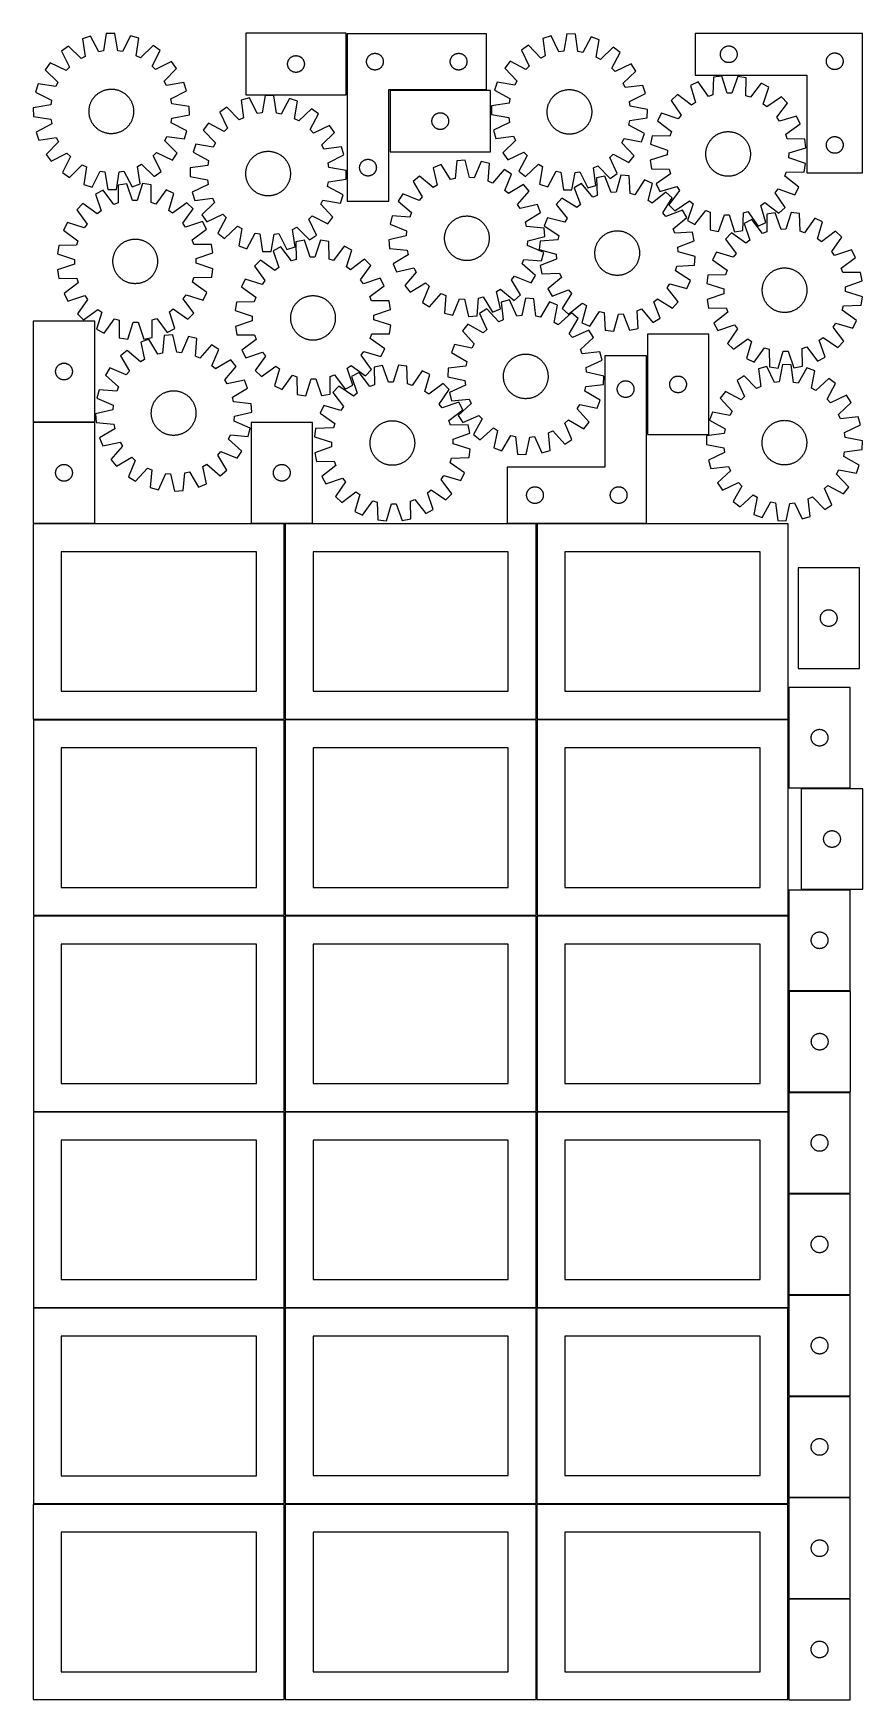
# Model space of a CAD drawing. Header units: millimetres. Extents: x 7 to 1493, y 7 to 2993.
import ezdxf

# ---------------------------------------------------------------- set-up
doc = ezdxf.new("R2010")
doc.units = ezdxf.units.MM
doc.layers.add('COMMON', color=5, linetype='CONTINUOUS', true_color=0x0000ff)
doc.layers.add('CUT', color=7, linetype='CONTINUOUS', true_color=0x000000)

msp = doc.modelspace()

# ---------------------------------------------------------------- linework, layer by layer
at = {"layer": 'COMMON'}
for p, q in [((457.299607, 1762.549515), (457.299607, 1412.623914)), ((456.549607, 1411.799515), (6.549607, 1411.799515)), ((908.824235, 1411.074294), (908.824235, 1061.074294)), ((6.549607, 1060.299513), (456.549607, 1060.299513)), ((908.074235, 1060.324294), (458.074235, 1060.324294)), ((908.824235, 1059.574293), (908.824235, 709.574293)), ((1359.574236, 1060.324294), (909.574236, 1060.324294)), ((6.549607, 708.799512), (456.549607, 708.799512)), ((457.299607, 708.049512), (457.299607, 358.074292)), ((458.074235, 708.824292), (908.049608, 708.824292)), ((908.799608, 708.074292), (908.799608, 358.074292)), ((909.574236, 708.824292), (1359.549609, 708.824292)), ((6.549607, 357.299511), (456.524767, 357.299511)), ((457.274767, 356.549511), (457.274767, 6.549511)), ((908.774768, 356.549511), (908.774768, 6.549511))]:
    msp.add_line(p, q, dxfattribs=at)
at = {"layer": 'CUT'}
for p, q in [((109.225966, 2988.469612), (94.638449, 2983.577281)), ((124.068106, 2960.386064), (109.225966, 2988.469612)), ((137.3701, 2993.199684), (132.52386, 2961.807189)), ((152.755466, 2993.344776), (137.3701, 2993.199684)), ((158.192886, 2962.049261), (152.755466, 2993.344776)), ((180.9838, 2989.146326), (166.673938, 2960.78786)), ((195.660989, 2984.529977), (180.9838, 2989.146326)), ((567.447415, 2993.475377), (387.447415, 2993.475377)), ((387.447415, 2993.475377), (387.447415, 2883.475377)), ((567.447415, 2883.475377), (567.447415, 2993.475377)), ((569.020773, 2992.692894), (569.020773, 2692.692894)), ((819.020773, 2992.692894), (569.020773, 2992.692894)), ((819.020773, 2892.692894), (819.020773, 2992.692894)), ((934.943345, 2988.806207), (920.204758, 2984.389808)), ((948.866376, 2960.255831), (934.943345, 2988.806207)), ((963.226145, 2992.620529), (957.363792, 2961.401823)), ((978.608118, 2992.266299), (963.226145, 2992.620529)), ((983.027155, 2960.810825), (978.608118, 2992.266299)), ((1006.685349, 2987.154069), (991.462809, 2959.274883)), ((1021.205011, 2982.063886), (1006.685349, 2987.154069)), ((1493.371082, 2993.384313), (1193.371082, 2993.384313)), ((1193.371082, 2993.384313), (1193.371082, 2918.384313)), ((1493.371082, 2743.384313), (1493.371082, 2993.384313)), ((69.33346, 2970.3817), (56.971721, 2961.221027)), ((56.971721, 2961.221027), (71.503076, 2932.975417)), ((92.127468, 2948.259133), (69.33346, 2970.3817)), ((94.638449, 2983.577281), (99.730216, 2952.223674)), ((132.52386, 2961.807189), (124.068106, 2960.386064)), ((166.673938, 2960.78786), (158.192886, 2962.049261)), ((191.161437, 2953.085919), (195.660989, 2984.529977)), ((221.210337, 2971.813979), (198.837602, 2949.265465)), ((219.746567, 2934.373431), (233.742643, 2962.888069)), ((233.742643, 2962.888069), (221.210337, 2971.813979)), ((614.45905, 2956.982425), (615.200706, 2957.19831)), ((615.200706, 2957.19831), (615.952492, 2957.375729)), ((615.952492, 2957.375729), (616.712414, 2957.514212)), ((616.712414, 2957.514212), (617.478458, 2957.613392)), ((617.478458, 2957.613392), (618.248591, 2957.673005)), ((618.248591, 2957.673005), (619.020773, 2957.692894)), ((619.020773, 2957.692894), (619.792954, 2957.673005)), ((619.792954, 2957.673005), (620.563088, 2957.613392)), ((620.563088, 2957.613392), (621.329131, 2957.514212)), ((621.329131, 2957.514212), (622.089054, 2957.375729)), ((622.089054, 2957.375729), (622.84084, 2957.19831)), ((622.84084, 2957.19831), (623.582495, 2956.982425)), ((764.45905, 2956.982425), (765.200706, 2957.19831)), ((765.200706, 2957.19831), (765.952492, 2957.375729)), ((765.952492, 2957.375729), (766.712414, 2957.514212)), ((766.712414, 2957.514212), (767.478458, 2957.613392)), ((767.478458, 2957.613392), (768.248591, 2957.673005)), ((768.248591, 2957.673005), (769.020773, 2957.692894)), ((769.020773, 2957.692894), (769.792954, 2957.673005)), ((769.792954, 2957.673005), (770.563088, 2957.613392)), ((770.563088, 2957.613392), (771.329131, 2957.514212)), ((771.329131, 2957.514212), (772.089054, 2957.375729)), ((772.089054, 2957.375729), (772.84084, 2957.19831)), ((772.84084, 2957.19831), (773.582495, 2956.982425)), ((894.484907, 2972.022306), (881.832419, 2963.267588)), ((881.832419, 2963.267588), (895.43957, 2934.56532)), ((916.549047, 2949.171739), (894.484907, 2972.022306)), ((920.204758, 2984.389808), (924.276439, 2952.887488)), ((957.363792, 2961.401823), (948.866376, 2960.255831)), ((991.462809, 2959.274883), (983.027155, 2960.810825)), ((1015.68749, 2950.782395), (1021.205011, 2982.063886)), ((1046.328279, 2968.525525), (1023.235641, 2946.714867)), ((1043.650358, 2931.152192), (1058.564345, 2959.197651)), ((1058.564345, 2959.197651), (1046.328279, 2968.525525)), ((1238.39097, 2956.656494), (1238.450584, 2957.426628)), ((1238.450584, 2957.426628), (1238.549763, 2958.192672)), ((1238.549763, 2958.192672), (1238.688246, 2958.952594)), ((1238.688246, 2958.952594), (1238.865666, 2959.70438)), ((1238.865666, 2959.70438), (1239.081551, 2960.446035)), ((1239.081551, 2960.446035), (1239.335329, 2961.175594)), ((1239.335329, 2961.175594), (1239.626328, 2961.891121)), ((1239.626328, 2961.891121), (1239.953775, 2962.59072)), ((1239.953775, 2962.59072), (1240.316803, 2963.272534)), ((1240.316803, 2963.272534), (1240.714448, 2963.934756)), ((1240.714448, 2963.934756), (1241.145657, 2964.575629)), ((1241.145657, 2964.575629), (1241.609285, 2965.193455)), ((1241.609285, 2965.193455), (1242.104103, 2965.786595)), ((1242.104103, 2965.786595), (1242.628799, 2966.353475)), ((1242.628799, 2966.353475), (1243.181982, 2966.892593)), ((1243.181982, 2966.892593), (1243.762184, 2967.40252)), ((1243.762184, 2967.40252), (1244.367867, 2967.881902)), ((1244.367867, 2967.881902), (1244.997426, 2968.329468)), ((1244.997426, 2968.329468), (1245.64919, 2968.744032)), ((1245.64919, 2968.744032), (1246.321431, 2969.124495)), ((1246.321431, 2969.124495), (1247.012366, 2969.469847)), ((1247.012366, 2969.469847), (1247.720163, 2969.779172)), ((1247.720163, 2969.779172), (1248.442946, 2970.051651)), ((1248.442946, 2970.051651), (1249.178797, 2970.286561)), ((1249.178797, 2970.286561), (1249.925766, 2970.483279)), ((1249.925766, 2970.483279), (1250.68187, 2970.641282)), ((1250.68187, 2970.641282), (1251.445106, 2970.760153)), ((1251.445106, 2970.760153), (1252.21345, 2970.839576)), ((1252.21345, 2970.839576), (1252.984863, 2970.87934)), ((1252.984863, 2970.87934), (1253.7573, 2970.87934)), ((1253.7573, 2970.87934), (1254.528714, 2970.839576)), ((1254.528714, 2970.839576), (1255.297057, 2970.760153)), ((1255.297057, 2970.760153), (1256.060293, 2970.641282)), ((1256.060293, 2970.641282), (1256.816398, 2970.483279)), ((1256.816398, 2970.483279), (1257.563366, 2970.286561)), ((1257.563366, 2970.286561), (1258.299217, 2970.051651)), ((1258.299217, 2970.051651), (1259.022, 2969.779172)), ((1259.022, 2969.779172), (1259.729798, 2969.469847)), ((1259.729798, 2969.469847), (1260.420733, 2969.124495)), ((1260.420733, 2969.124495), (1261.092974, 2968.744032)), ((1261.092974, 2968.744032), (1261.744738, 2968.329468)), ((1261.744738, 2968.329468), (1262.374296, 2967.881902)), ((1262.374296, 2967.881902), (1262.979979, 2967.40252)), ((1262.979979, 2967.40252), (1263.560182, 2966.892593)), ((1263.560182, 2966.892593), (1264.113365, 2966.353475)), ((1264.113365, 2966.353475), (1264.638061, 2965.786595)), ((1264.638061, 2965.786595), (1265.132879, 2965.193455)), ((1265.132879, 2965.193455), (1265.596507, 2964.575629)), ((1265.596507, 2964.575629), (1266.027715, 2963.934756)), ((1266.027715, 2963.934756), (1266.42536, 2963.272534)), ((1266.42536, 2963.272534), (1266.788388, 2962.59072)), ((1266.788388, 2962.59072), (1267.115835, 2961.891121)), ((1267.115835, 2961.891121), (1267.406834, 2961.175594)), ((1267.406834, 2961.175594), (1267.660612, 2960.446035)), ((1267.660612, 2960.446035), (1267.876498, 2959.70438)), ((1267.876498, 2959.70438), (1268.053917, 2958.952594)), ((1268.053917, 2958.952594), (1268.1924, 2958.192672)), ((1268.1924, 2958.192672), (1268.29158, 2957.426628)), ((1268.29158, 2957.426628), (1268.351193, 2956.656494)), ((1437.012366, 2956.969847), (1437.720163, 2957.279172)), ((1437.720163, 2957.279172), (1438.442946, 2957.551651)), ((1438.442946, 2957.551651), (1439.178797, 2957.786561)), ((1439.178797, 2957.786561), (1439.925766, 2957.983279)), ((1439.925766, 2957.983279), (1440.68187, 2958.141282)), ((1440.68187, 2958.141282), (1441.445106, 2958.260153)), ((1441.445106, 2958.260153), (1442.21345, 2958.339576)), ((1442.21345, 2958.339576), (1442.984863, 2958.37934)), ((1442.984863, 2958.37934), (1443.7573, 2958.37934)), ((1443.7573, 2958.37934), (1444.528714, 2958.339576)), ((1444.528714, 2958.339576), (1445.297057, 2958.260153)), ((1445.297057, 2958.260153), (1446.060293, 2958.141282)), ((1446.060293, 2958.141282), (1446.816398, 2957.983279)), ((1446.816398, 2957.983279), (1447.563366, 2957.786561)), ((1447.563366, 2957.786561), (1448.299217, 2957.551651)), ((1448.299217, 2957.551651), (1449.022, 2957.279172)), ((1449.022, 2957.279172), (1449.729798, 2956.969847)), ((36.982905, 2940.851612), (28.056995, 2928.319306)), ((28.056995, 2928.319306), (50.605509, 2905.946571)), ((65.497543, 2926.855536), (36.982905, 2940.851612)), ((71.503076, 2932.975417), (65.497543, 2926.855536)), ((99.730216, 2952.223674), (92.127468, 2948.259133)), ((198.837602, 2949.265465), (191.161437, 2953.085919)), ((225.866448, 2928.367898), (219.746567, 2934.373431)), ((254.112058, 2942.899254), (225.866448, 2928.367898)), ((241.150164, 2907.743507), (263.272731, 2930.537514)), ((263.272731, 2930.537514), (254.112058, 2942.899254)), ((462.447415, 2938.475377), (462.467304, 2939.247558)), ((462.467304, 2937.703195), (462.447415, 2938.475377)), ((462.467304, 2939.247558), (462.526917, 2940.017692)), ((462.526917, 2936.933062), (462.467304, 2937.703195)), ((462.526917, 2940.017692), (462.626097, 2940.783735)), ((462.626097, 2936.167018), (462.526917, 2936.933062)), ((462.626097, 2940.783735), (462.76458, 2941.543658)), ((462.76458, 2935.407096), (462.626097, 2936.167018)), ((462.76458, 2941.543658), (462.942, 2942.295443)), ((462.942, 2934.65531), (462.76458, 2935.407096)), ((462.942, 2942.295443), (463.157885, 2943.037099)), ((463.157885, 2933.913654), (462.942, 2934.65531)), ((463.157885, 2943.037099), (463.411663, 2943.766658)), ((463.411663, 2933.184095), (463.157885, 2933.913654)), ((463.411663, 2943.766658), (463.702662, 2944.482185)), ((463.702662, 2932.468568), (463.411663, 2933.184095)), ((463.702662, 2944.482185), (464.030109, 2945.181784)), ((464.030109, 2931.76897), (463.702662, 2932.468568)), ((464.030109, 2945.181784), (464.393137, 2945.863598)), ((464.393137, 2931.087156), (464.030109, 2931.76897)), ((464.393137, 2945.863598), (464.790782, 2946.52582)), ((464.790782, 2930.424934), (464.393137, 2931.087156)), ((464.790782, 2946.52582), (465.22199, 2947.166693)), ((465.22199, 2929.78406), (464.790782, 2930.424934)), ((465.22199, 2947.166693), (465.685618, 2947.784519)), ((465.685618, 2929.166234), (465.22199, 2929.78406)), ((465.685618, 2947.784519), (466.180436, 2948.377658)), ((466.180436, 2928.573095), (465.685618, 2929.166234)), ((466.180436, 2948.377658), (466.705133, 2948.944539)), ((466.705133, 2928.006214), (466.180436, 2928.573095)), ((466.705133, 2948.944539), (467.258315, 2949.483657)), ((467.258315, 2927.467096), (466.705133, 2928.006214)), ((467.258315, 2949.483657), (467.838518, 2949.993583)), ((467.838518, 2926.95717), (467.258315, 2927.467096)), ((467.838518, 2949.993583), (468.444201, 2950.472965)), ((468.444201, 2950.472965), (469.07376, 2950.920532)), ((469.07376, 2950.920532), (469.725523, 2951.335096)), ((469.725523, 2951.335096), (470.397764, 2951.715559)), ((470.397764, 2951.715559), (471.0887, 2952.060911)), ((471.0887, 2952.060911), (471.796497, 2952.370236)), ((471.796497, 2952.370236), (472.51928, 2952.642715)), ((472.51928, 2952.642715), (473.255131, 2952.877625)), ((473.255131, 2952.877625), (474.002099, 2953.074342)), ((474.002099, 2953.074342), (474.758204, 2953.232346)), ((474.758204, 2953.232346), (475.52144, 2953.351217)), ((475.52144, 2953.351217), (476.289783, 2953.43064)), ((476.289783, 2953.43064), (477.061197, 2953.470404)), ((477.061197, 2953.470404), (477.833634, 2953.470404)), ((477.833634, 2953.470404), (478.605047, 2953.43064)), ((478.605047, 2953.43064), (479.373391, 2953.351217)), ((479.373391, 2953.351217), (480.136627, 2953.232346)), ((480.136627, 2953.232346), (480.892732, 2953.074342)), ((480.892732, 2953.074342), (481.6397, 2952.877625)), ((481.6397, 2952.877625), (482.375551, 2952.642715)), ((482.375551, 2952.642715), (483.098334, 2952.370236)), ((483.098334, 2952.370236), (483.806131, 2952.060911)), ((483.806131, 2952.060911), (484.497067, 2951.715559)), ((484.497067, 2951.715559), (485.169307, 2951.335096)), ((485.169307, 2951.335096), (485.821071, 2950.920532)), ((485.821071, 2950.920532), (486.45063, 2950.472965)), ((486.45063, 2950.472965), (487.056313, 2949.993583)), ((487.056313, 2949.993583), (487.636515, 2949.483657)), ((487.636515, 2927.467096), (487.056313, 2926.95717)), ((487.636515, 2949.483657), (488.189698, 2948.944539)), ((488.189698, 2928.006214), (487.636515, 2927.467096)), ((488.189698, 2948.944539), (488.714394, 2948.377658)), ((488.714394, 2928.573095), (488.189698, 2928.006214)), ((488.714394, 2948.377658), (489.209213, 2947.784519)), ((489.209213, 2929.166234), (488.714394, 2928.573095)), ((489.209213, 2947.784519), (489.67284, 2947.166693)), ((489.67284, 2929.78406), (489.209213, 2929.166234)), ((489.67284, 2947.166693), (490.104049, 2946.52582)), ((490.104049, 2930.424934), (489.67284, 2929.78406)), ((490.104049, 2946.52582), (490.501694, 2945.863598)), ((490.501694, 2931.087156), (490.104049, 2930.424934)), ((490.501694, 2945.863598), (490.864722, 2945.181784)), ((490.864722, 2931.76897), (490.501694, 2931.087156)), ((490.864722, 2945.181784), (491.192169, 2944.482185)), ((491.192169, 2932.468568), (490.864722, 2931.76897)), ((491.192169, 2944.482185), (491.483168, 2943.766658)), ((491.483168, 2933.184095), (491.192169, 2932.468568)), ((491.483168, 2943.766658), (491.736946, 2943.037099)), ((491.736946, 2933.913654), (491.483168, 2933.184095)), ((491.736946, 2943.037099), (491.952831, 2942.295443)), ((491.952831, 2934.65531), (491.736946, 2933.913654)), ((491.952831, 2942.295443), (492.130251, 2941.543658)), ((492.130251, 2935.407096), (491.952831, 2934.65531)), ((492.130251, 2941.543658), (492.268734, 2940.783735)), ((492.268734, 2936.167018), (492.130251, 2935.407096)), ((492.268734, 2940.783735), (492.367914, 2940.017692)), ((492.367914, 2936.933062), (492.268734, 2936.167018)), ((492.367914, 2940.017692), (492.427527, 2939.247558)), ((492.427527, 2937.703195), (492.367914, 2936.933062)), ((492.427527, 2939.247558), (492.447415, 2938.475377)), ((492.447415, 2938.475377), (492.427527, 2937.703195)), ((604.025746, 2943.079113), (604.06551, 2943.850526)), ((604.025746, 2942.306675), (604.025746, 2943.079113)), ((604.06551, 2941.535262), (604.025746, 2942.306675)), ((604.06551, 2943.850526), (604.144933, 2944.618869)), ((604.144933, 2940.766919), (604.06551, 2941.535262)), ((604.144933, 2944.618869), (604.263804, 2945.382105)), ((604.263804, 2940.003683), (604.144933, 2940.766919)), ((604.263804, 2945.382105), (604.421807, 2946.13821)), ((604.421807, 2939.247578), (604.263804, 2940.003683)), ((604.421807, 2946.13821), (604.618525, 2946.885178)), ((604.618525, 2938.500609), (604.421807, 2939.247578)), ((604.618525, 2946.885178), (604.853434, 2947.62103)), ((604.853434, 2937.764758), (604.618525, 2938.500609)), ((604.853434, 2947.62103), (605.125913, 2948.343812)), ((605.125913, 2937.041976), (604.853434, 2937.764758)), ((605.125913, 2948.343812), (605.435239, 2949.05161)), ((605.435239, 2936.334178), (605.125913, 2937.041976)), ((605.435239, 2949.05161), (605.780591, 2949.742545)), ((605.780591, 2935.643243), (605.435239, 2936.334178)), ((605.780591, 2949.742545), (606.161053, 2950.414786)), ((606.161053, 2934.971002), (605.780591, 2935.643243)), ((606.161053, 2950.414786), (606.575618, 2951.06655)), ((606.575618, 2934.319238), (606.161053, 2934.971002)), ((606.575618, 2951.06655), (607.023184, 2951.696108)), ((607.023184, 2933.68968), (606.575618, 2934.319238)), ((607.023184, 2951.696108), (607.502566, 2952.301792)), ((607.502566, 2933.083996), (607.023184, 2933.68968)), ((607.502566, 2952.301792), (608.012492, 2952.881994)), ((608.012492, 2932.503794), (607.502566, 2933.083996)), ((608.012492, 2952.881994), (608.55161, 2953.435177)), ((608.55161, 2931.950611), (608.012492, 2932.503794)), ((608.55161, 2953.435177), (609.118491, 2953.959873)), ((609.118491, 2931.425915), (608.55161, 2931.950611)), ((609.118491, 2953.959873), (609.711631, 2954.454691)), ((609.711631, 2930.931097), (609.118491, 2931.425915)), ((609.711631, 2954.454691), (610.329456, 2954.918319)), ((610.329456, 2930.467469), (609.711631, 2930.931097)), ((610.329456, 2954.918319), (610.97033, 2955.349527)), ((610.97033, 2930.036261), (610.329456, 2930.467469)), ((610.97033, 2955.349527), (611.632552, 2955.747173)), ((611.632552, 2929.638615), (610.97033, 2930.036261)), ((611.632552, 2955.747173), (612.314366, 2956.1102)), ((612.314366, 2929.275588), (611.632552, 2929.638615)), ((612.314366, 2956.1102), (613.013964, 2956.437648)), ((613.013964, 2928.94814), (612.314366, 2929.275588)), ((613.013964, 2956.437648), (613.729491, 2956.728646)), ((613.729491, 2928.657142), (613.013964, 2928.94814)), ((613.729491, 2956.728646), (614.45905, 2956.982425)), ((614.45905, 2928.403363), (613.729491, 2928.657142)), ((615.200706, 2928.187478), (614.45905, 2928.403363)), ((615.952492, 2928.010059), (615.200706, 2928.187478)), ((616.712414, 2927.871576), (615.952492, 2928.010059)), ((617.478458, 2927.772396), (616.712414, 2927.871576)), ((618.248591, 2927.712783), (617.478458, 2927.772396)), ((619.020773, 2927.692894), (618.248591, 2927.712783)), ((619.792954, 2927.712783), (619.020773, 2927.692894)), ((620.563088, 2927.772396), (619.792954, 2927.712783)), ((621.329131, 2927.871576), (620.563088, 2927.772396)), ((622.089054, 2928.010059), (621.329131, 2927.871576)), ((622.84084, 2928.187478), (622.089054, 2928.010059)), ((623.582495, 2928.403363), (622.84084, 2928.187478)), ((623.582495, 2956.982425), (624.312054, 2956.728646)), ((624.312054, 2928.657142), (623.582495, 2928.403363)), ((624.312054, 2956.728646), (625.027581, 2956.437648)), ((625.027581, 2928.94814), (624.312054, 2928.657142)), ((625.027581, 2956.437648), (625.72718, 2956.1102)), ((625.72718, 2929.275588), (625.027581, 2928.94814)), ((625.72718, 2956.1102), (626.408994, 2955.747173)), ((626.408994, 2929.638615), (625.72718, 2929.275588)), ((626.408994, 2955.747173), (627.071216, 2955.349527)), ((627.071216, 2930.036261), (626.408994, 2929.638615)), ((627.071216, 2955.349527), (627.712089, 2954.918319)), ((627.712089, 2930.467469), (627.071216, 2930.036261)), ((627.712089, 2954.918319), (628.329915, 2954.454691)), ((628.329915, 2930.931097), (627.712089, 2930.467469)), ((628.329915, 2954.454691), (628.923055, 2953.959873)), ((628.923055, 2931.425915), (628.329915, 2930.931097)), ((628.923055, 2953.959873), (629.489935, 2953.435177)), ((629.489935, 2931.950611), (628.923055, 2931.425915)), ((629.489935, 2953.435177), (630.029053, 2952.881994)), ((630.029053, 2932.503794), (629.489935, 2931.950611)), ((630.029053, 2952.881994), (630.538979, 2952.301792)), ((630.538979, 2933.083996), (630.029053, 2932.503794)), ((630.538979, 2952.301792), (631.018361, 2951.696108)), ((631.018361, 2933.68968), (630.538979, 2933.083996)), ((631.018361, 2951.696108), (631.465928, 2951.06655)), ((631.465928, 2934.319238), (631.018361, 2933.68968)), ((631.465928, 2951.06655), (631.880492, 2950.414786)), ((631.880492, 2934.971002), (631.465928, 2934.319238)), ((631.880492, 2950.414786), (632.260955, 2949.742545)), ((632.260955, 2935.643243), (631.880492, 2934.971002)), ((632.260955, 2949.742545), (632.606307, 2949.05161)), ((632.606307, 2936.334178), (632.260955, 2935.643243)), ((632.606307, 2949.05161), (632.915632, 2948.343812)), ((632.915632, 2937.041976), (632.606307, 2936.334178)), ((632.915632, 2948.343812), (633.188111, 2947.62103)), ((633.188111, 2937.764758), (632.915632, 2937.041976)), ((633.188111, 2947.62103), (633.423021, 2946.885178)), ((633.423021, 2938.500609), (633.188111, 2937.764758)), ((633.423021, 2946.885178), (633.619738, 2946.13821)), ((633.619738, 2939.247578), (633.423021, 2938.500609)), ((633.619738, 2946.13821), (633.777742, 2945.382105)), ((633.777742, 2940.003683), (633.619738, 2939.247578)), ((633.777742, 2945.382105), (633.896613, 2944.618869)), ((633.896613, 2940.766919), (633.777742, 2940.003683)), ((633.896613, 2944.618869), (633.976036, 2943.850526)), ((633.976036, 2941.535262), (633.896613, 2940.766919)), ((633.976036, 2943.850526), (634.0158, 2943.079113)), ((634.0158, 2942.306675), (633.976036, 2941.535262)), ((634.0158, 2943.079113), (634.0158, 2942.306675)), ((754.025746, 2943.079113), (754.06551, 2943.850526)), ((754.025746, 2942.306675), (754.025746, 2943.079113)), ((754.06551, 2941.535262), (754.025746, 2942.306675)), ((754.06551, 2943.850526), (754.144933, 2944.618869)), ((754.144933, 2940.766919), (754.06551, 2941.535262)), ((754.144933, 2944.618869), (754.263804, 2945.382105)), ((754.263804, 2940.003683), (754.144933, 2940.766919)), ((754.263804, 2945.382105), (754.421807, 2946.13821)), ((754.421807, 2939.247578), (754.263804, 2940.003683)), ((754.421807, 2946.13821), (754.618525, 2946.885178)), ((754.618525, 2938.500609), (754.421807, 2939.247578)), ((754.618525, 2946.885178), (754.853434, 2947.62103)), ((754.853434, 2937.764758), (754.618525, 2938.500609)), ((754.853434, 2947.62103), (755.125913, 2948.343812)), ((755.125913, 2937.041976), (754.853434, 2937.764758)), ((755.125913, 2948.343812), (755.435239, 2949.05161)), ((755.435239, 2936.334178), (755.125913, 2937.041976)), ((755.435239, 2949.05161), (755.780591, 2949.742545)), ((755.780591, 2935.643243), (755.435239, 2936.334178)), ((755.780591, 2949.742545), (756.161053, 2950.414786)), ((756.161053, 2934.971002), (755.780591, 2935.643243)), ((756.161053, 2950.414786), (756.575618, 2951.06655)), ((756.575618, 2934.319238), (756.161053, 2934.971002)), ((756.575618, 2951.06655), (757.023184, 2951.696108)), ((757.023184, 2933.68968), (756.575618, 2934.319238)), ((757.023184, 2951.696108), (757.502566, 2952.301792)), ((757.502566, 2933.083996), (757.023184, 2933.68968)), ((757.502566, 2952.301792), (758.012492, 2952.881994)), ((758.012492, 2932.503794), (757.502566, 2933.083996)), ((758.012492, 2952.881994), (758.55161, 2953.435177)), ((758.55161, 2931.950611), (758.012492, 2932.503794)), ((758.55161, 2953.435177), (759.118491, 2953.959873)), ((759.118491, 2931.425915), (758.55161, 2931.950611)), ((759.118491, 2953.959873), (759.711631, 2954.454691)), ((759.711631, 2930.931097), (759.118491, 2931.425915)), ((759.711631, 2954.454691), (760.329456, 2954.918319)), ((760.329456, 2930.467469), (759.711631, 2930.931097)), ((760.329456, 2954.918319), (760.97033, 2955.349527)), ((760.97033, 2930.036261), (760.329456, 2930.467469)), ((760.97033, 2955.349527), (761.632552, 2955.747173)), ((761.632552, 2929.638615), (760.97033, 2930.036261)), ((761.632552, 2955.747173), (762.314366, 2956.1102)), ((762.314366, 2929.275588), (761.632552, 2929.638615)), ((762.314366, 2956.1102), (763.013964, 2956.437648)), ((763.013964, 2928.94814), (762.314366, 2929.275588)), ((763.013964, 2956.437648), (763.729491, 2956.728646)), ((763.729491, 2928.657142), (763.013964, 2928.94814)), ((763.729491, 2956.728646), (764.45905, 2956.982425)), ((764.45905, 2928.403363), (763.729491, 2928.657142)), ((765.200706, 2928.187478), (764.45905, 2928.403363)), ((765.952492, 2928.010059), (765.200706, 2928.187478)), ((766.712414, 2927.871576), (765.952492, 2928.010059)), ((767.478458, 2927.772396), (766.712414, 2927.871576)), ((768.248591, 2927.712783), (767.478458, 2927.772396)), ((769.020773, 2927.692894), (768.248591, 2927.712783)), ((769.792954, 2927.712783), (769.020773, 2927.692894)), ((770.563088, 2927.772396), (769.792954, 2927.712783)), ((771.329131, 2927.871576), (770.563088, 2927.772396)), ((772.089054, 2928.010059), (771.329131, 2927.871576)), ((772.84084, 2928.187478), (772.089054, 2928.010059)), ((773.582495, 2928.403363), (772.84084, 2928.187478)), ((773.582495, 2956.982425), (774.312054, 2956.728646)), ((774.312054, 2928.657142), (773.582495, 2928.403363)), ((774.312054, 2956.728646), (775.027581, 2956.437648)), ((775.027581, 2928.94814), (774.312054, 2928.657142)), ((775.027581, 2956.437648), (775.72718, 2956.1102)), ((775.72718, 2929.275588), (775.027581, 2928.94814)), ((775.72718, 2956.1102), (776.408994, 2955.747173)), ((776.408994, 2929.638615), (775.72718, 2929.275588)), ((776.408994, 2955.747173), (777.071216, 2955.349527)), ((777.071216, 2930.036261), (776.408994, 2929.638615)), ((777.071216, 2955.349527), (777.712089, 2954.918319)), ((777.712089, 2930.467469), (777.071216, 2930.036261)), ((777.712089, 2954.918319), (778.329915, 2954.454691)), ((778.329915, 2930.931097), (777.712089, 2930.467469)), ((778.329915, 2954.454691), (778.923055, 2953.959873)), ((778.923055, 2931.425915), (778.329915, 2930.931097)), ((778.923055, 2953.959873), (779.489935, 2953.435177)), ((779.489935, 2931.950611), (778.923055, 2931.425915)), ((779.489935, 2953.435177), (780.029053, 2952.881994)), ((780.029053, 2932.503794), (779.489935, 2931.950611)), ((780.029053, 2952.881994), (780.538979, 2952.301792)), ((780.538979, 2933.083996), (780.029053, 2932.503794)), ((780.538979, 2952.301792), (781.018361, 2951.696108)), ((781.018361, 2933.68968), (780.538979, 2933.083996)), ((781.018361, 2951.696108), (781.465928, 2951.06655)), ((781.465928, 2934.319238), (781.018361, 2933.68968)), ((781.465928, 2951.06655), (781.880492, 2950.414786)), ((781.880492, 2934.971002), (781.465928, 2934.319238)), ((781.880492, 2950.414786), (782.260955, 2949.742545)), ((782.260955, 2935.643243), (781.880492, 2934.971002)), ((782.260955, 2949.742545), (782.606307, 2949.05161)), ((782.606307, 2936.334178), (782.260955, 2935.643243)), ((782.606307, 2949.05161), (782.915632, 2948.343812)), ((782.915632, 2937.041976), (782.606307, 2936.334178)), ((782.915632, 2948.343812), (783.188111, 2947.62103)), ((783.188111, 2937.764758), (782.915632, 2937.041976)), ((783.188111, 2947.62103), (783.423021, 2946.885178)), ((783.423021, 2938.500609), (783.188111, 2937.764758)), ((783.423021, 2946.885178), (783.619738, 2946.13821)), ((783.619738, 2939.247578), (783.423021, 2938.500609)), ((783.619738, 2946.13821), (783.777742, 2945.382105)), ((783.777742, 2940.003683), (783.619738, 2939.247578)), ((783.777742, 2945.382105), (783.896613, 2944.618869)), ((783.896613, 2940.766919), (783.777742, 2940.003683)), ((783.896613, 2944.618869), (783.976036, 2943.850526)), ((783.976036, 2941.535262), (783.896613, 2940.766919)), ((783.976036, 2943.850526), (784.0158, 2943.079113)), ((784.0158, 2942.306675), (783.976036, 2941.535262)), ((784.0158, 2943.079113), (784.0158, 2942.306675)), ((861.193156, 2943.557524), (851.865282, 2931.321458)), ((851.865282, 2931.321458), (873.67594, 2908.228819)), ((889.238614, 2928.643537), (861.193156, 2943.557524)), ((895.43957, 2934.56532), (889.238614, 2928.643537)), ((924.276439, 2952.887488), (916.549047, 2949.171739)), ((1023.235641, 2946.714867), (1015.68749, 2950.782395)), ((1049.572141, 2924.951236), (1043.650358, 2931.152192)), ((1078.274409, 2938.558387), (1049.572141, 2924.951236)), ((1087.029128, 2925.9059), (1078.274409, 2938.558387)), ((1238.371082, 2955.884313), (1238.39097, 2956.656494)), ((1238.39097, 2955.112132), (1238.371082, 2955.884313)), ((1238.450584, 2954.341998), (1238.39097, 2955.112132)), ((1238.549763, 2953.575954), (1238.450584, 2954.341998)), ((1238.688246, 2952.816032), (1238.549763, 2953.575954)), ((1238.865666, 2952.064246), (1238.688246, 2952.816032)), ((1239.081551, 2951.32259), (1238.865666, 2952.064246)), ((1239.335329, 2950.593032), (1239.081551, 2951.32259)), ((1239.626328, 2949.877504), (1239.335329, 2950.593032)), ((1239.953775, 2949.177906), (1239.626328, 2949.877504)), ((1240.316803, 2948.496092), (1239.953775, 2949.177906)), ((1240.714448, 2947.83387), (1240.316803, 2948.496092)), ((1241.145657, 2947.192996), (1240.714448, 2947.83387)), ((1241.609285, 2946.575171), (1241.145657, 2947.192996)), ((1242.104103, 2945.982031), (1241.609285, 2946.575171)), ((1242.628799, 2945.415151), (1242.104103, 2945.982031)), ((1243.181982, 2944.876032), (1242.628799, 2945.415151)), ((1243.762184, 2944.366106), (1243.181982, 2944.876032)), ((1244.367867, 2943.886724), (1243.762184, 2944.366106)), ((1244.997426, 2943.439158), (1244.367867, 2943.886724)), ((1245.64919, 2943.024593), (1244.997426, 2943.439158)), ((1246.321431, 2942.644131), (1245.64919, 2943.024593)), ((1247.012366, 2942.298779), (1246.321431, 2942.644131)), ((1247.720163, 2941.989453), (1247.012366, 2942.298779)), ((1248.442946, 2941.716974), (1247.720163, 2941.989453)), ((1249.178797, 2941.482065), (1248.442946, 2941.716974)), ((1249.925766, 2941.285347), (1249.178797, 2941.482065)), ((1250.68187, 2941.127344), (1249.925766, 2941.285347)), ((1251.445106, 2941.008473), (1250.68187, 2941.127344)), ((1252.21345, 2940.92905), (1251.445106, 2941.008473)), ((1252.984863, 2940.889286), (1252.21345, 2940.92905)), ((1253.7573, 2940.889286), (1252.984863, 2940.889286)), ((1254.528714, 2940.92905), (1253.7573, 2940.889286)), ((1255.297057, 2941.008473), (1254.528714, 2940.92905)), ((1256.060293, 2941.127344), (1255.297057, 2941.008473)), ((1256.816398, 2941.285347), (1256.060293, 2941.127344)), ((1257.563366, 2941.482065), (1256.816398, 2941.285347)), ((1258.299217, 2941.716974), (1257.563366, 2941.482065)), ((1259.022, 2941.989453), (1258.299217, 2941.716974)), ((1259.729798, 2942.298779), (1259.022, 2941.989453)), ((1260.420733, 2942.644131), (1259.729798, 2942.298779)), ((1261.092974, 2943.024593), (1260.420733, 2942.644131)), ((1261.744738, 2943.439158), (1261.092974, 2943.024593)), ((1262.374296, 2943.886724), (1261.744738, 2943.439158)), ((1262.979979, 2944.366106), (1262.374296, 2943.886724)), ((1263.560182, 2944.876032), (1262.979979, 2944.366106)), ((1264.113365, 2945.415151), (1263.560182, 2944.876032)), ((1264.638061, 2945.982031), (1264.113365, 2945.415151)), ((1265.132879, 2946.575171), (1264.638061, 2945.982031)), ((1265.596507, 2947.192996), (1265.132879, 2946.575171)), ((1266.027715, 2947.83387), (1265.596507, 2947.192996)), ((1266.42536, 2948.496092), (1266.027715, 2947.83387)), ((1266.788388, 2949.177906), (1266.42536, 2948.496092)), ((1267.115835, 2949.877504), (1266.788388, 2949.177906)), ((1267.406834, 2950.593032), (1267.115835, 2949.877504)), ((1267.660612, 2951.32259), (1267.406834, 2950.593032)), ((1267.876498, 2952.064246), (1267.660612, 2951.32259)), ((1268.053917, 2952.816032), (1267.876498, 2952.064246)), ((1268.1924, 2953.575954), (1268.053917, 2952.816032)), ((1268.29158, 2954.341998), (1268.1924, 2953.575954)), ((1268.351193, 2955.112132), (1268.29158, 2954.341998)), ((1268.351193, 2956.656494), (1268.371082, 2955.884313)), ((1268.371082, 2955.884313), (1268.351193, 2955.112132)), ((1428.371082, 2943.384313), (1428.39097, 2944.156494)), ((1428.39097, 2942.612132), (1428.371082, 2943.384313)), ((1428.39097, 2944.156494), (1428.450584, 2944.926628)), ((1428.450584, 2941.841998), (1428.39097, 2942.612132)), ((1428.450584, 2944.926628), (1428.549763, 2945.692672)), ((1428.549763, 2941.075954), (1428.450584, 2941.841998)), ((1428.549763, 2945.692672), (1428.688246, 2946.452594)), ((1428.688246, 2940.316032), (1428.549763, 2941.075954)), ((1428.688246, 2946.452594), (1428.865666, 2947.20438)), ((1428.865666, 2939.564246), (1428.688246, 2940.316032)), ((1428.865666, 2947.20438), (1429.081551, 2947.946035)), ((1429.081551, 2938.82259), (1428.865666, 2939.564246)), ((1429.081551, 2947.946035), (1429.335329, 2948.675594)), ((1429.335329, 2938.093032), (1429.081551, 2938.82259)), ((1429.335329, 2948.675594), (1429.626328, 2949.391121)), ((1429.626328, 2937.377504), (1429.335329, 2938.093032)), ((1429.626328, 2949.391121), (1429.953775, 2950.09072)), ((1429.953775, 2936.677906), (1429.626328, 2937.377504)), ((1429.953775, 2950.09072), (1430.316803, 2950.772534)), ((1430.316803, 2935.996092), (1429.953775, 2936.677906)), ((1430.316803, 2950.772534), (1430.714448, 2951.434756)), ((1430.714448, 2935.33387), (1430.316803, 2935.996092)), ((1430.714448, 2951.434756), (1431.145657, 2952.075629)), ((1431.145657, 2934.692996), (1430.714448, 2935.33387)), ((1431.145657, 2952.075629), (1431.609285, 2952.693455)), ((1431.609285, 2934.075171), (1431.145657, 2934.692996)), ((1431.609285, 2952.693455), (1432.104103, 2953.286595)), ((1432.104103, 2933.482031), (1431.609285, 2934.075171)), ((1432.104103, 2953.286595), (1432.628799, 2953.853475)), ((1432.628799, 2932.915151), (1432.104103, 2933.482031)), ((1432.628799, 2953.853475), (1433.181982, 2954.392593)), ((1433.181982, 2932.376032), (1432.628799, 2932.915151)), ((1433.181982, 2954.392593), (1433.762184, 2954.90252)), ((1433.762184, 2931.866106), (1433.181982, 2932.376032)), ((1433.762184, 2954.90252), (1434.367867, 2955.381902)), ((1434.367867, 2931.386724), (1433.762184, 2931.866106)), ((1434.367867, 2955.381902), (1434.997426, 2955.829468)), ((1434.997426, 2930.939158), (1434.367867, 2931.386724)), ((1434.997426, 2955.829468), (1435.64919, 2956.244032)), ((1435.64919, 2930.524593), (1434.997426, 2930.939158)), ((1435.64919, 2956.244032), (1436.321431, 2956.624495)), ((1436.321431, 2930.144131), (1435.64919, 2930.524593)), ((1436.321431, 2956.624495), (1437.012366, 2956.969847)), ((1437.012366, 2929.798779), (1436.321431, 2930.144131)), ((1437.720163, 2929.489453), (1437.012366, 2929.798779)), ((1438.442946, 2929.216974), (1437.720163, 2929.489453)), ((1439.178797, 2928.982065), (1438.442946, 2929.216974)), ((1439.925766, 2928.785347), (1439.178797, 2928.982065)), ((1440.68187, 2928.627344), (1439.925766, 2928.785347)), ((1441.445106, 2928.508473), (1440.68187, 2928.627344)), ((1442.21345, 2928.42905), (1441.445106, 2928.508473)), ((1442.984863, 2928.389286), (1442.21345, 2928.42905)), ((1443.7573, 2928.389286), (1442.984863, 2928.389286)), ((1444.528714, 2928.42905), (1443.7573, 2928.389286)), ((1445.297057, 2928.508473), (1444.528714, 2928.42905)), ((1446.060293, 2928.627344), (1445.297057, 2928.508473)), ((1446.816398, 2928.785347), (1446.060293, 2928.627344)), ((1447.563366, 2928.982065), (1446.816398, 2928.785347)), ((1448.299217, 2929.216974), (1447.563366, 2928.982065)), ((1449.022, 2929.489453), (1448.299217, 2929.216974)), ((1449.729798, 2929.798779), (1449.022, 2929.489453)), ((1449.729798, 2956.969847), (1450.420733, 2956.624495)), ((1450.420733, 2930.144131), (1449.729798, 2929.798779)), ((1450.420733, 2956.624495), (1451.092974, 2956.244032)), ((1451.092974, 2930.524593), (1450.420733, 2930.144131)), ((1451.092974, 2956.244032), (1451.744738, 2955.829468)), ((1451.744738, 2930.939158), (1451.092974, 2930.524593)), ((1451.744738, 2955.829468), (1452.374296, 2955.381902)), ((1452.374296, 2931.386724), (1451.744738, 2930.939158)), ((1452.374296, 2955.381902), (1452.979979, 2954.90252)), ((1452.979979, 2931.866106), (1452.374296, 2931.386724)), ((1452.979979, 2954.90252), (1453.560182, 2954.392593)), ((1453.560182, 2932.376032), (1452.979979, 2931.866106)), ((1453.560182, 2954.392593), (1454.113365, 2953.853475)), ((1454.113365, 2932.915151), (1453.560182, 2932.376032)), ((1454.113365, 2953.853475), (1454.638061, 2953.286595)), ((1454.638061, 2933.482031), (1454.113365, 2932.915151)), ((1454.638061, 2953.286595), (1455.132879, 2952.693455)), ((1455.132879, 2934.075171), (1454.638061, 2933.482031)), ((1455.132879, 2952.693455), (1455.596507, 2952.075629)), ((1455.596507, 2934.692996), (1455.132879, 2934.075171)), ((1455.596507, 2952.075629), (1456.027715, 2951.434756)), ((1456.027715, 2935.33387), (1455.596507, 2934.692996)), ((1456.027715, 2951.434756), (1456.42536, 2950.772534)), ((1456.42536, 2935.996092), (1456.027715, 2935.33387)), ((1456.42536, 2950.772534), (1456.788388, 2950.09072)), ((1456.788388, 2936.677906), (1456.42536, 2935.996092)), ((1456.788388, 2950.09072), (1457.115835, 2949.391121)), ((1457.115835, 2937.377504), (1456.788388, 2936.677906)), ((1457.115835, 2949.391121), (1457.406834, 2948.675594)), ((1457.406834, 2938.093032), (1457.115835, 2937.377504)), ((1457.406834, 2948.675594), (1457.660612, 2947.946035)), ((1457.660612, 2938.82259), (1457.406834, 2938.093032)), ((1457.660612, 2947.946035), (1457.876498, 2947.20438)), ((1457.876498, 2939.564246), (1457.660612, 2938.82259)), ((1457.876498, 2947.20438), (1458.053917, 2946.452594)), ((1458.053917, 2940.316032), (1457.876498, 2939.564246)), ((1458.053917, 2946.452594), (1458.1924, 2945.692672)), ((1458.1924, 2941.075954), (1458.053917, 2940.316032)), ((1458.1924, 2945.692672), (1458.29158, 2944.926628)), ((1458.29158, 2941.841998), (1458.1924, 2941.075954)), ((1458.29158, 2944.926628), (1458.351193, 2944.156494)), ((1458.351193, 2942.612132), (1458.29158, 2941.841998)), ((1458.351193, 2944.156494), (1458.371082, 2943.384313)), ((1458.371082, 2943.384313), (1458.351193, 2942.612132)), ((15.340997, 2902.769957), (10.724649, 2888.092769)), ((46.785055, 2898.270406), (15.340997, 2902.769957)), ((50.605509, 2905.946571), (46.785055, 2898.270406)), ((245.114706, 2900.140758), (241.150164, 2907.743507)), ((276.468312, 2905.232525), (245.114706, 2900.140758)), ((281.360643, 2890.645008), (276.468312, 2905.232525)), ((468.444201, 2926.477788), (467.838518, 2926.95717)), ((469.07376, 2926.030221), (468.444201, 2926.477788)), ((469.725523, 2925.615657), (469.07376, 2926.030221)), ((470.397764, 2925.235195), (469.725523, 2925.615657)), ((471.0887, 2924.889843), (470.397764, 2925.235195)), ((471.796497, 2924.580517), (471.0887, 2924.889843)), ((472.51928, 2924.308038), (471.796497, 2924.580517)), ((473.255131, 2924.073129), (472.51928, 2924.308038)), ((474.002099, 2923.876411), (473.255131, 2924.073129)), ((474.758204, 2923.718407), (474.002099, 2923.876411)), ((475.52144, 2923.599537), (474.758204, 2923.718407)), ((476.289783, 2923.520114), (475.52144, 2923.599537)), ((477.061197, 2923.48035), (476.289783, 2923.520114)), ((477.833634, 2923.48035), (477.061197, 2923.48035)), ((478.605047, 2923.520114), (477.833634, 2923.48035)), ((479.373391, 2923.599537), (478.605047, 2923.520114)), ((480.136627, 2923.718407), (479.373391, 2923.599537)), ((480.892732, 2923.876411), (480.136627, 2923.718407)), ((481.6397, 2924.073129), (480.892732, 2923.876411)), ((482.375551, 2924.308038), (481.6397, 2924.073129)), ((483.098334, 2924.580517), (482.375551, 2924.308038)), ((483.806131, 2924.889843), (483.098334, 2924.580517)), ((484.497067, 2925.235195), (483.806131, 2924.889843)), ((485.169307, 2925.615657), (484.497067, 2925.235195)), ((485.821071, 2926.030221), (485.169307, 2925.615657)), ((486.45063, 2926.477788), (485.821071, 2926.030221)), ((487.056313, 2926.95717), (486.45063, 2926.477788)), ((838.32692, 2906.19819), (833.236737, 2891.678528)), ((869.608412, 2900.680668), (838.32692, 2906.19819)), ((873.67594, 2908.228819), (869.608412, 2900.680668)), ((1064.17856, 2903.841759), (1087.029128, 2925.9059)), ((1067.894309, 2896.114368), (1064.17856, 2903.841759)), ((1099.396629, 2900.186049), (1067.894309, 2896.114368)), ((1103.813028, 2885.447461), (1099.396629, 2900.186049)), ((1198.504818, 2906.537081), (1184.643279, 2899.859635)), ((1184.643279, 2899.859635), (1193.614417, 2869.388445)), ((1193.371082, 2918.384313), (1393.371082, 2918.384313)), ((1216.741081, 2880.529131), (1198.504818, 2906.537081)), ((1225.836922, 2914.748166), (1224.952865, 2882.996108)), ((1241.083473, 2916.815344), (1225.836922, 2914.748166)), ((1250.390291, 2886.444998), (1241.083473, 2916.815344)), ((1269.615214, 2916.178464), (1258.9625, 2886.253651)), ((1284.754338, 2913.433024), (1269.615214, 2916.178464)), ((1284.220696, 2881.673144), (1284.754338, 2913.433024)), ((1311.692829, 2904.010523), (1292.314221, 2878.842204)), ((1325.242605, 2896.721207), (1311.692829, 2904.010523)), ((1393.371082, 2918.384313), (1393.371082, 2743.384313)), ((10.724649, 2888.092769), (39.083115, 2873.782907)), ((39.083115, 2873.782907), (37.821713, 2865.301855)), ((108.517212, 2866.387001), (108.941001, 2867.569968)), ((108.941001, 2867.569968), (109.401739, 2868.739039)), ((109.401739, 2868.739039), (109.898971, 2869.893061)), ((109.898971, 2869.893061), (110.432206, 2871.030895)), ((110.432206, 2871.030895), (111.000918, 2872.151419)), ((111.000918, 2872.151419), (111.604546, 2873.253526)), ((111.604546, 2873.253526), (112.242495, 2874.336129)), ((112.242495, 2874.336129), (112.914134, 2875.398159)), ((112.914134, 2875.398159), (113.6188, 2876.438568)), ((113.6188, 2876.438568), (114.355799, 2877.45633)), ((114.355799, 2877.45633), (115.124403, 2878.45044)), ((115.124403, 2878.45044), (115.923854, 2879.419917)), ((115.923854, 2879.419917), (116.753362, 2880.363805)), ((116.753362, 2880.363805), (117.612109, 2881.281171)), ((117.612109, 2881.281171), (118.499247, 2882.17111)), ((118.499247, 2882.17111), (119.413901, 2883.032745)), ((119.413901, 2883.032745), (120.355169, 2883.865224)), ((120.355169, 2883.865224), (121.322121, 2884.667727)), ((121.322121, 2884.667727), (122.313803, 2885.439461)), ((122.313803, 2885.439461), (123.329236, 2886.179665)), ((123.329236, 2886.179665), (124.367419, 2886.887608)), ((124.367419, 2886.887608), (125.427327, 2887.562592)), ((125.427327, 2887.562592), (126.507913, 2888.20395)), ((126.507913, 2888.20395), (127.608111, 2888.81105)), ((127.608111, 2888.81105), (128.726837, 2889.383292)), ((128.726837, 2889.383292), (129.862984, 2889.920111)), ((129.862984, 2889.920111), (131.015433, 2890.420979)), ((131.015433, 2890.420979), (132.183046, 2890.8854)), ((132.183046, 2890.8854), (133.364671, 2891.312916)), ((133.364671, 2891.312916), (134.559141, 2891.703105)), ((134.559141, 2891.703105), (135.765278, 2892.055583)), ((135.765278, 2892.055583), (136.981891, 2892.370001)), ((136.981891, 2892.370001), (138.20778, 2892.646049)), ((138.20778, 2892.646049), (139.441736, 2892.883455)), ((139.441736, 2892.883455), (140.682539, 2893.081985)), ((140.682539, 2893.081985), (141.928966, 2893.241442)), ((141.928966, 2893.241442), (143.179787, 2893.361668)), ((143.179787, 2893.361668), (144.433766, 2893.442547)), ((144.433766, 2893.442547), (145.689668, 2893.483997)), ((145.689668, 2893.483997), (146.946252, 2893.485977)), ((146.946252, 2893.485977), (148.202278, 2893.448487)), ((148.202278, 2893.448487), (149.456506, 2893.371562)), ((149.456506, 2893.371562), (150.7077, 2893.255279)), ((150.7077, 2893.255279), (151.954623, 2893.099753)), ((151.954623, 2893.099753), (153.196047, 2892.905136)), ((153.196047, 2892.905136), (154.430744, 2892.671621)), ((154.430744, 2892.671621), (155.657497, 2892.399439)), ((155.657497, 2892.399439), (156.875096, 2892.088858)), ((156.875096, 2892.088858), (158.082338, 2891.740184)), ((158.082338, 2891.740184), (159.278032, 2891.353762)), ((159.278032, 2891.353762), (160.460999, 2890.929973)), ((160.460999, 2890.929973), (161.63007, 2890.469235)), ((161.63007, 2890.469235), (162.784092, 2889.972003)), ((162.784092, 2889.972003), (163.921927, 2889.438768)), ((163.921927, 2889.438768), (165.04245, 2888.870056)), ((165.04245, 2888.870056), (166.144557, 2888.266428)), ((166.144557, 2888.266428), (167.22716, 2887.62848)), ((167.22716, 2887.62848), (168.28919, 2886.956841)), ((168.28919, 2886.956841), (169.329599, 2886.252174)), ((169.329599, 2886.252174), (170.347361, 2885.515175)), ((170.347361, 2885.515175), (171.341471, 2884.746571)), ((171.341471, 2884.746571), (172.310948, 2883.94712)), ((172.310948, 2883.94712), (173.254836, 2883.117612)), ((173.254836, 2883.117612), (174.172202, 2882.258865)), ((174.172202, 2882.258865), (175.062141, 2881.371727)), ((175.062141, 2881.371727), (175.923776, 2880.457073)), ((175.923776, 2880.457073), (176.756255, 2879.515805)), ((176.756255, 2879.515805), (177.558758, 2878.548853)), ((177.558758, 2878.548853), (178.330492, 2877.557171)), ((178.330492, 2877.557171), (179.070696, 2876.541738)), ((179.070696, 2876.541738), (179.778639, 2875.503555)), ((179.778639, 2875.503555), (180.453623, 2874.443648)), ((180.453623, 2874.443648), (181.094981, 2873.363061)), ((181.094981, 2873.363061), (181.702081, 2872.262863)), ((181.702081, 2872.262863), (182.274323, 2871.144138)), ((182.274323, 2871.144138), (182.811142, 2870.00799)), ((182.811142, 2870.00799), (183.31201, 2868.855541)), ((183.31201, 2868.855541), (183.776431, 2867.687928)), ((183.776431, 2867.687928), (184.203947, 2866.506303)), ((253.277095, 2875.802868), (281.360643, 2890.645008)), ((254.69822, 2867.347114), (253.277095, 2875.802868)), ((393.987771, 2877.981358), (379.274144, 2873.482497)), ((379.274144, 2873.482497), (383.522164, 2842.003471)), ((387.447415, 2883.475377), (567.447415, 2883.475377)), ((408.070456, 2849.509394), (393.987771, 2877.981358)), ((422.248768, 2881.953995), (416.561321, 2850.702952)), ((437.632483, 2881.685905), (422.248768, 2881.953995)), ((442.227592, 2850.255669), (437.632483, 2881.685905)), ((465.737901, 2876.730978), (450.671714, 2848.766988)), ((480.285838, 2871.722181), (465.737901, 2876.730978)), ((474.94357, 2840.410283), (480.285838, 2871.722181)), ((644.020773, 2692.692894), (644.020773, 2892.692894)), ((644.020773, 2892.692894), (819.020773, 2892.692894)), ((826.177152, 2891.074742), (646.177152, 2891.074742)), ((646.177152, 2891.074742), (646.177152, 2781.074742)), ((826.177152, 2781.074742), (826.177152, 2891.074742)), ((859.579981, 2868.020334), (828.124507, 2863.601296)), ((833.236737, 2891.678528), (861.115924, 2876.455988)), ((861.115924, 2876.455988), (859.579981, 2868.020334)), ((930.273463, 2866.810886), (930.735416, 2867.979477)), ((930.735416, 2867.979477), (931.233846, 2869.132982)), ((931.233846, 2869.132982), (931.768264, 2870.270262)), ((931.768264, 2870.270262), (932.33814, 2871.390194)), ((932.33814, 2871.390194), (932.942913, 2872.491673)), ((932.942913, 2872.491673), (933.581986, 2873.573613)), ((933.581986, 2873.573613), (934.254728, 2874.634944)), ((934.254728, 2874.634944), (934.960476, 2875.674621)), ((934.960476, 2875.674621), (935.698532, 2876.691616)), ((935.698532, 2876.691616), (936.468168, 2877.684927)), ((936.468168, 2877.684927), (937.268626, 2878.653573)), ((937.268626, 2878.653573), (938.099114, 2879.596598)), ((938.099114, 2879.596598), (938.958814, 2880.513071)), ((938.958814, 2880.513071), (939.846877, 2881.402088)), ((939.846877, 2881.402088), (940.762426, 2882.262772)), ((940.762426, 2882.262772), (941.704558, 2883.094273)), ((941.704558, 2883.094273), (942.672343, 2883.895771)), ((942.672343, 2883.895771), (943.664827, 2884.666474)), ((943.664827, 2884.666474), (944.681029, 2885.405622)), ((944.681029, 2885.405622), (945.719946, 2886.112486)), ((945.719946, 2886.112486), (946.780555, 2886.786368)), ((946.780555, 2886.786368), (947.861807, 2887.426603)), ((947.861807, 2887.426603), (948.962636, 2888.032559)), ((948.962636, 2888.032559), (950.081955, 2888.603638)), ((950.081955, 2888.603638), (951.21866, 2889.139277)), ((951.21866, 2889.139277), (952.371629, 2889.638946)), ((952.371629, 2889.638946), (953.539724, 2890.102154)), ((953.539724, 2890.102154), (954.721792, 2890.528442)), ((954.721792, 2890.528442), (955.916667, 2890.91739)), ((955.916667, 2890.91739), (957.123169, 2891.268614)), ((957.123169, 2891.268614), (958.340109, 2891.581768)), ((958.340109, 2891.581768), (959.566284, 2891.856542)), ((959.566284, 2891.856542), (960.800485, 2892.092666)), ((960.800485, 2892.092666), (962.041494, 2892.289906)), ((962.041494, 2892.289906), (963.288086, 2892.448067)), ((963.288086, 2892.448067), (964.539031, 2892.566994)), ((964.539031, 2892.566994), (965.793094, 2892.64657)), ((965.793094, 2892.64657), (967.049038, 2892.686715)), ((967.049038, 2892.686715), (968.305623, 2892.68739)), ((968.305623, 2892.68739), (969.56161, 2892.648594)), ((969.56161, 2892.648594), (970.815758, 2892.570366)), ((970.815758, 2892.570366), (972.06683, 2892.452783)), ((972.06683, 2892.452783), (973.313591, 2892.295961)), ((973.313591, 2892.295961), (974.554811, 2892.100054)), ((974.554811, 2892.100054), (975.789265, 2891.865256)), ((975.789265, 2891.865256), (977.015735, 2891.5918)), ((977.015735, 2891.5918), (978.23301, 2891.279953)), ((978.23301, 2891.279953), (979.439889, 2890.930025)), ((979.439889, 2890.930025), (980.635181, 2890.542361)), ((980.635181, 2890.542361), (981.817707, 2890.117343)), ((981.817707, 2890.117343), (982.986299, 2889.655391)), ((982.986299, 2889.655391), (984.139804, 2889.15696)), ((984.139804, 2889.15696), (985.277083, 2888.622543)), ((985.277083, 2888.622543), (986.397015, 2888.052666)), ((986.397015, 2888.052666), (987.498495, 2887.447893)), ((987.498495, 2887.447893), (988.580434, 2886.80882)), ((988.580434, 2886.80882), (989.641766, 2886.136078)), ((989.641766, 2886.136078), (990.681442, 2885.430331)), ((990.681442, 2885.430331), (991.698438, 2884.692275)), ((991.698438, 2884.692275), (992.691748, 2883.922638)), ((992.691748, 2883.922638), (993.660394, 2883.122181)), ((993.660394, 2883.122181), (994.603419, 2882.291692)), ((994.603419, 2882.291692), (995.519892, 2881.431993)), ((995.519892, 2881.431993), (996.40891, 2880.54393)), ((996.40891, 2880.54393), (997.269593, 2879.628381)), ((997.269593, 2879.628381), (998.101094, 2878.686249)), ((998.101094, 2878.686249), (998.902592, 2877.718463)), ((998.902592, 2877.718463), (999.673295, 2876.72598)), ((999.673295, 2876.72598), (1000.412444, 2875.709778)), ((1000.412444, 2875.709778), (1001.119307, 2874.67086)), ((1001.119307, 2874.67086), (1001.793189, 2873.610252)), ((1001.793189, 2873.610252), (1002.433424, 2872.529)), ((1002.433424, 2872.529), (1003.03938, 2871.428171)), ((1003.03938, 2871.428171), (1003.610459, 2870.308852)), ((1003.610459, 2870.308852), (1004.146098, 2869.172147)), ((1004.146098, 2869.172147), (1004.645768, 2868.019178)), ((1004.645768, 2868.019178), (1005.108975, 2866.851083)), ((1075.262652, 2871.52443), (1103.813028, 2885.447461)), ((1076.408645, 2863.027015), (1075.262652, 2871.52443)), ((1161.186268, 2883.604345), (1150.066606, 2872.970265)), ((1150.066606, 2872.970265), (1168.01478, 2846.762675)), ((1186.566883, 2864.50463), (1161.186268, 2883.604345)), ((1193.614417, 2869.388445), (1186.566883, 2864.50463)), ((1224.952865, 2882.996108), (1216.741081, 2880.529131)), ((1258.9625, 2886.253651), (1250.390291, 2886.444998)), ((1292.314221, 2878.842204), (1284.220696, 2881.673144)), ((1314.920738, 2866.680671), (1325.242605, 2896.721207)), ((1347.95092, 2879.435425), (1321.743329, 2861.48725)), ((1339.485284, 2842.935147), (1358.585, 2868.315762)), ((1358.585, 2868.315762), (1347.95092, 2879.435425)), ((37.821713, 2865.301855), (6.526199, 2859.864435)), ((6.526199, 2859.864435), (6.671291, 2844.479068)), ((6.671291, 2844.479068), (38.063785, 2839.632829)), ((38.063785, 2839.632829), (39.48491, 2831.177075)), ((106.384997, 2854.055221), (106.422487, 2855.311247)), ((106.386977, 2852.798637), (106.384997, 2854.055221)), ((106.428427, 2851.542735), (106.386977, 2852.798637)), ((106.422487, 2855.311247), (106.499412, 2856.565475)), ((106.509306, 2850.288755), (106.428427, 2851.542735)), ((106.499412, 2856.565475), (106.615695, 2857.816669)), ((106.629533, 2849.037935), (106.509306, 2850.288755)), ((106.615695, 2857.816669), (106.771222, 2859.063592)), ((106.788989, 2847.791508), (106.629533, 2849.037935)), ((106.771222, 2859.063592), (106.965838, 2860.305015)), ((106.987519, 2846.550704), (106.788989, 2847.791508)), ((106.965838, 2860.305015), (107.199353, 2861.539713)), ((107.224925, 2845.316749), (106.987519, 2846.550704)), ((107.199353, 2861.539713), (107.471535, 2862.766466)), ((107.500973, 2844.09086), (107.224925, 2845.316749)), ((107.471535, 2862.766466), (107.782117, 2863.984065)), ((107.815391, 2842.874247), (107.500973, 2844.09086)), ((107.782117, 2863.984065), (108.13079, 2865.191307)), ((108.167869, 2841.66811), (107.815391, 2842.874247)), ((108.13079, 2865.191307), (108.517212, 2866.387001)), ((108.558058, 2840.47364), (108.167869, 2841.66811)), ((108.985575, 2839.292015), (108.558058, 2840.47364)), ((109.449996, 2838.124402), (108.985575, 2839.292015)), ((109.950863, 2836.971953), (109.449996, 2838.124402)), ((183.360266, 2838.240904), (182.863035, 2837.086882)), ((183.821004, 2839.409976), (183.360266, 2838.240904)), ((184.244793, 2840.592942), (183.821004, 2839.409976)), ((184.203947, 2866.506303), (184.594136, 2865.311833)), ((184.631215, 2841.788636), (184.244793, 2840.592942)), ((184.594136, 2865.311833), (184.946614, 2864.105696)), ((184.979889, 2842.995878), (184.631215, 2841.788636)), ((184.946614, 2864.105696), (185.261032, 2862.889083)), ((185.29047, 2844.213477), (184.979889, 2842.995878)), ((185.261032, 2862.889083), (185.537081, 2861.663194)), ((185.562652, 2845.44023), (185.29047, 2844.213477)), ((185.537081, 2861.663194), (185.774487, 2860.429239)), ((185.796167, 2846.674928), (185.562652, 2845.44023)), ((185.774487, 2860.429239), (185.973016, 2859.188435)), ((185.990784, 2847.916351), (185.796167, 2846.674928)), ((185.973016, 2859.188435), (186.132473, 2857.942008)), ((186.14631, 2849.163274), (185.990784, 2847.916351)), ((186.132473, 2857.942008), (186.2527, 2856.691188)), ((186.262593, 2850.414468), (186.14631, 2849.163274)), ((186.2527, 2856.691188), (186.333578, 2855.437208)), ((186.339518, 2851.668696), (186.262593, 2850.414468)), ((186.333578, 2855.437208), (186.375028, 2854.181306)), ((186.377009, 2852.924722), (186.339518, 2851.668696)), ((186.375028, 2854.181306), (186.377009, 2852.924722)), ((253.678891, 2833.197036), (254.940292, 2841.678088)), ((286.090715, 2862.500875), (254.69822, 2867.347114)), ((254.940292, 2841.678088), (286.235807, 2847.115508)), ((286.235807, 2847.115508), (286.090715, 2862.500875)), ((353.623951, 2860.971167), (341.020685, 2852.145735)), ((341.020685, 2852.145735), (354.788346, 2823.520113)), ((375.815701, 2838.244509), (353.623951, 2860.971167)), ((383.522164, 2842.003471), (375.815701, 2838.244509)), ((416.561321, 2850.702952), (408.070456, 2849.509394)), ((450.671714, 2848.766988), (442.227592, 2850.255669)), ((482.514379, 2836.385086), (474.94357, 2840.410283)), ((505.484523, 2858.324714), (482.514379, 2836.385086)), ((503.015922, 2820.936972), (517.77263, 2849.065504)), ((517.77263, 2849.065504), (505.484523, 2858.324714)), ((721.19704, 2836.846923), (721.256654, 2837.617057)), ((721.256654, 2837.617057), (721.355833, 2838.383101)), ((721.355833, 2838.383101), (721.494316, 2839.143023)), ((721.494316, 2839.143023), (721.671736, 2839.894809)), ((721.671736, 2839.894809), (721.887621, 2840.636464)), ((721.887621, 2840.636464), (722.141399, 2841.366023)), ((722.141399, 2841.366023), (722.432398, 2842.08155)), ((722.432398, 2842.08155), (722.759845, 2842.781149)), ((722.759845, 2842.781149), (723.122873, 2843.462963)), ((723.122873, 2843.462963), (723.520518, 2844.125185)), ((723.520518, 2844.125185), (723.951727, 2844.766058)), ((723.951727, 2844.766058), (724.415355, 2845.383884)), ((724.415355, 2845.383884), (724.910173, 2845.977024)), ((724.910173, 2845.977024), (725.434869, 2846.543904)), ((725.434869, 2846.543904), (725.988052, 2847.083022)), ((725.988052, 2847.083022), (726.568254, 2847.592949)), ((726.568254, 2847.592949), (727.173938, 2848.072331)), ((727.173938, 2848.072331), (727.803496, 2848.519897)), ((727.803496, 2848.519897), (728.45526, 2848.934461)), ((728.45526, 2848.934461), (729.127501, 2849.314924)), ((729.127501, 2849.314924), (729.818436, 2849.660276)), ((729.818436, 2849.660276), (730.526233, 2849.969601)), ((730.526233, 2849.969601), (731.249016, 2850.24208)), ((731.249016, 2850.24208), (731.984867, 2850.47699)), ((731.984867, 2850.47699), (732.731836, 2850.673707)), ((732.731836, 2850.673707), (733.48794, 2850.831711)), ((733.48794, 2850.831711), (734.251176, 2850.950582)), ((734.251176, 2850.950582), (735.01952, 2851.030005)), ((735.01952, 2851.030005), (735.790933, 2851.069769)), ((735.790933, 2851.069769), (736.56337, 2851.069769)), ((736.56337, 2851.069769), (737.334784, 2851.030005)), ((737.334784, 2851.030005), (738.103127, 2850.950582)), ((738.103127, 2850.950582), (738.866363, 2850.831711)), ((738.866363, 2850.831711), (739.622468, 2850.673707)), ((739.622468, 2850.673707), (740.369436, 2850.47699)), ((740.369436, 2850.47699), (741.105287, 2850.24208)), ((741.105287, 2850.24208), (741.82807, 2849.969601)), ((741.82807, 2849.969601), (742.535868, 2849.660276)), ((742.535868, 2849.660276), (743.226803, 2849.314924)), ((743.226803, 2849.314924), (743.899044, 2848.934461)), ((743.899044, 2848.934461), (744.550808, 2848.519897)), ((744.550808, 2848.519897), (745.180366, 2848.072331)), ((745.180366, 2848.072331), (745.786049, 2847.592949)), ((745.786049, 2847.592949), (746.366252, 2847.083022)), ((746.366252, 2847.083022), (746.919435, 2846.543904)), ((746.919435, 2846.543904), (747.444131, 2845.977024)), ((747.444131, 2845.977024), (747.938949, 2845.383884)), ((747.938949, 2845.383884), (748.402577, 2844.766058)), ((748.402577, 2844.766058), (748.833785, 2844.125185)), ((748.833785, 2844.125185), (749.23143, 2843.462963)), ((749.23143, 2843.462963), (749.594458, 2842.781149)), ((749.594458, 2842.781149), (749.921905, 2842.08155)), ((749.921905, 2842.08155), (750.212904, 2841.366023)), ((750.212904, 2841.366023), (750.466682, 2840.636464)), ((750.466682, 2840.636464), (750.682568, 2839.894809)), ((750.682568, 2839.894809), (750.859987, 2839.143023)), ((750.859987, 2839.143023), (750.99847, 2838.383101)), ((750.99847, 2838.383101), (751.09765, 2837.617057)), ((751.09765, 2837.617057), (751.157263, 2836.846923)), ((828.124507, 2863.601296), (827.770278, 2848.219324)), ((827.770278, 2848.219324), (858.988983, 2842.356971)), ((858.988983, 2842.356971), (860.134976, 2833.859555)), ((927.703417, 2853.298802), (927.742213, 2854.554788)), ((927.704092, 2852.042217), (927.703417, 2853.298802)), ((927.744237, 2850.786273), (927.704092, 2852.042217)), ((927.742213, 2854.554788), (927.820441, 2855.808936)), ((927.823812, 2849.53221), (927.744237, 2850.786273)), ((927.820441, 2855.808936), (927.938024, 2857.060008)), ((927.942739, 2848.281265), (927.823812, 2849.53221)), ((927.938024, 2857.060008), (928.094846, 2858.30677)), ((928.100901, 2847.034673), (927.942739, 2848.281265)), ((928.094846, 2858.30677), (928.290753, 2859.54799)), ((928.298141, 2845.793664), (928.100901, 2847.034673)), ((928.290753, 2859.54799), (928.52555, 2860.782444)), ((928.534264, 2844.559463), (928.298141, 2845.793664)), ((928.52555, 2860.782444), (928.799007, 2862.008914)), ((928.809038, 2843.333287), (928.534264, 2844.559463)), ((928.799007, 2862.008914), (929.110853, 2863.226189)), ((929.122192, 2842.116348), (928.809038, 2843.333287)), ((929.110853, 2863.226189), (929.460781, 2864.433068)), ((929.473417, 2840.909845), (929.122192, 2842.116348)), ((929.460781, 2864.433068), (929.848445, 2865.62836)), ((929.862365, 2839.71497), (929.473417, 2840.909845)), ((929.848445, 2865.62836), (930.273463, 2866.810886)), ((930.288653, 2838.532902), (929.862365, 2839.71497)), ((930.75186, 2837.364807), (930.288653, 2838.532902)), ((1005.124164, 2838.5731), (1004.662212, 2837.404508)), ((1005.108975, 2866.851083), (1005.535263, 2865.669015)), ((1005.549182, 2839.755625), (1005.124164, 2838.5731)), ((1005.535263, 2865.669015), (1005.924211, 2864.47414)), ((1005.936847, 2840.950917), (1005.549182, 2839.755625)), ((1005.924211, 2864.47414), (1006.275436, 2863.267637)), ((1006.286775, 2842.157796), (1005.936847, 2840.950917)), ((1006.275436, 2863.267637), (1006.588589, 2862.050698)), ((1006.598621, 2843.375071), (1006.286775, 2842.157796)), ((1006.588589, 2862.050698), (1006.863364, 2860.824523)), ((1006.872078, 2844.601541), (1006.598621, 2843.375071)), ((1006.863364, 2860.824523), (1007.099487, 2859.590321)), ((1007.106875, 2845.835995), (1006.872078, 2844.601541)), ((1007.099487, 2859.590321), (1007.296727, 2858.349312)), ((1007.302782, 2847.077215), (1007.106875, 2845.835995)), ((1007.296727, 2858.349312), (1007.454889, 2857.10272)), ((1007.459604, 2848.323977), (1007.302782, 2847.077215)), ((1007.454889, 2857.10272), (1007.573816, 2855.851775)), ((1007.577187, 2849.575049), (1007.459604, 2848.323977)), ((1007.573816, 2855.851775), (1007.653391, 2854.597712)), ((1007.655415, 2850.829197), (1007.577187, 2849.575049)), ((1007.653391, 2854.597712), (1007.693536, 2853.341768)), ((1007.694211, 2852.085183), (1007.655415, 2850.829197)), ((1007.693536, 2853.341768), (1007.694211, 2852.085183)), ((1075.817646, 2837.363651), (1107.273121, 2841.782689)), ((1107.62735, 2857.164661), (1076.408645, 2863.027015)), ((1107.273121, 2841.782689), (1107.62735, 2857.164661)), ((1132.780823, 2850.261951), (1125.491507, 2836.712175)), ((1162.821359, 2839.940084), (1132.780823, 2850.261951)), ((1168.01478, 2846.762675), (1162.821359, 2839.940084)), ((1321.743329, 2861.48725), (1314.920738, 2866.680671)), ((1344.369099, 2835.887614), (1339.485284, 2842.935147)), ((1374.84029, 2844.858751), (1344.369099, 2835.887614)), ((1381.517736, 2830.997212), (1374.84029, 2844.858751)), ((39.48491, 2831.177075), (11.401362, 2816.334935)), ((11.401362, 2816.334935), (16.293693, 2801.747418)), ((110.487683, 2835.835806), (109.950863, 2836.971953)), ((111.059925, 2834.71708), (110.487683, 2835.835806)), ((111.667024, 2833.616882), (111.059925, 2834.71708)), ((112.308382, 2832.536296), (111.667024, 2833.616882)), ((112.983366, 2831.476388), (112.308382, 2832.536296)), ((113.691309, 2830.438205), (112.983366, 2831.476388)), ((114.431513, 2829.422772), (113.691309, 2830.438205)), ((115.203247, 2828.43109), (114.431513, 2829.422772)), ((116.00575, 2827.464138), (115.203247, 2828.43109)), ((116.838229, 2826.52287), (116.00575, 2827.464138)), ((117.699864, 2825.608216), (116.838229, 2826.52287)), ((118.589804, 2824.721078), (117.699864, 2825.608216)), ((119.50717, 2823.862331), (118.589804, 2824.721078)), ((120.451057, 2823.032823), (119.50717, 2823.862331)), ((121.420534, 2822.233372), (120.451057, 2823.032823)), ((122.414644, 2821.464768), (121.420534, 2822.233372)), ((123.432406, 2820.727769), (122.414644, 2821.464768)), ((124.472815, 2820.023102), (123.432406, 2820.727769)), ((125.534845, 2819.351464), (124.472815, 2820.023102)), ((126.617448, 2818.713515), (125.534845, 2819.351464)), ((127.719555, 2818.109887), (126.617448, 2818.713515)), ((128.840079, 2817.541175), (127.719555, 2818.109887)), ((129.977913, 2817.00794), (128.840079, 2817.541175)), ((131.131935, 2816.510708), (129.977913, 2817.00794)), ((132.301007, 2816.04997), (131.131935, 2816.510708)), ((133.483973, 2815.626181), (132.301007, 2816.04997)), ((134.679667, 2815.239759), (133.483973, 2815.626181)), ((135.88691, 2814.891085), (134.679667, 2815.239759)), ((137.104508, 2814.580504), (135.88691, 2814.891085)), ((138.331261, 2814.308322), (137.104508, 2814.580504)), ((139.565959, 2814.074807), (138.331261, 2814.308322)), ((140.807382, 2813.880191), (139.565959, 2814.074807)), ((142.054305, 2813.724664), (140.807382, 2813.880191)), ((143.305499, 2813.608381), (142.054305, 2813.724664)), ((144.559727, 2813.531456), (143.305499, 2813.608381)), ((145.815753, 2813.493966), (144.559727, 2813.531456)), ((147.072337, 2813.495946), (145.815753, 2813.493966)), ((148.328239, 2813.537396), (147.072337, 2813.495946)), ((149.582219, 2813.618275), (148.328239, 2813.537396)), ((150.833039, 2813.738502), (149.582219, 2813.618275)), ((152.079466, 2813.897958), (150.833039, 2813.738502)), ((153.32027, 2814.096488), (152.079466, 2813.897958)), ((154.554225, 2814.333894), (153.32027, 2814.096488)), ((155.780114, 2814.609942), (154.554225, 2814.333894)), ((156.996727, 2814.92436), (155.780114, 2814.609942)), ((158.202864, 2815.276838), (156.996727, 2814.92436)), ((159.397334, 2815.667027), (158.202864, 2815.276838)), ((160.578959, 2816.094544), (159.397334, 2815.667027)), ((161.746572, 2816.558965), (160.578959, 2816.094544)), ((162.899021, 2817.059832), (161.746572, 2816.558965)), ((164.035169, 2817.596652), (162.899021, 2817.059832)), ((165.153894, 2818.168893), (164.035169, 2817.596652)), ((166.254092, 2818.775993), (165.153894, 2818.168893)), ((167.334679, 2819.417351), (166.254092, 2818.775993)), ((168.394586, 2820.092335), (167.334679, 2819.417351)), ((169.432769, 2820.800278), (168.394586, 2820.092335)), ((170.448202, 2821.540482), (169.432769, 2820.800278)), ((171.439884, 2822.312216), (170.448202, 2821.540482)), ((172.406836, 2823.114719), (171.439884, 2822.312216)), ((173.348104, 2823.947198), (172.406836, 2823.114719)), ((174.262758, 2824.808833), (173.348104, 2823.947198)), ((175.149897, 2825.698772), (174.262758, 2824.808833)), ((176.008643, 2826.616139), (175.149897, 2825.698772)), ((176.838152, 2827.560026), (176.008643, 2826.616139)), ((177.637602, 2828.529503), (176.838152, 2827.560026)), ((178.406206, 2829.523613), (177.637602, 2828.529503)), ((179.143205, 2830.541375), (178.406206, 2829.523613)), ((179.847872, 2831.581784), (179.143205, 2830.541375)), ((180.519511, 2832.643814), (179.847872, 2831.581784)), ((181.157459, 2833.726417), (180.519511, 2832.643814)), ((181.761087, 2834.828524), (181.157459, 2833.726417)), ((182.329799, 2835.949048), (181.761087, 2834.828524)), ((182.863035, 2837.086882), (182.329799, 2835.949048)), ((242.156496, 2801.033372), (245.97695, 2808.709537)), ((245.97695, 2808.709537), (277.421008, 2804.209986)), ((282.037357, 2818.887174), (253.678891, 2833.197036)), ((277.421008, 2804.209986), (282.037357, 2818.887174)), ((320.492115, 2832.320407), (311.232905, 2820.0323)), ((311.232905, 2820.0323), (333.172533, 2797.062156)), ((348.620647, 2817.563699), (320.492115, 2832.320407)), ((354.788346, 2823.520113), (348.620647, 2817.563699)), ((508.972336, 2814.769273), (503.015922, 2820.936972)), ((537.597958, 2828.536934), (508.972336, 2814.769273)), ((523.696732, 2793.741918), (546.42339, 2815.933668)), ((546.42339, 2815.933668), (537.597958, 2828.536934)), ((721.177152, 2836.074742), (721.19704, 2836.846923)), ((721.19704, 2835.302561), (721.177152, 2836.074742)), ((721.256654, 2834.532427), (721.19704, 2835.302561)), ((721.355833, 2833.766383), (721.256654, 2834.532427)), ((721.494316, 2833.006461), (721.355833, 2833.766383)), ((721.671736, 2832.254675), (721.494316, 2833.006461)), ((721.887621, 2831.513019), (721.671736, 2832.254675)), ((722.141399, 2830.783461), (721.887621, 2831.513019)), ((722.432398, 2830.067933), (722.141399, 2830.783461)), ((722.759845, 2829.368335), (722.432398, 2830.067933)), ((723.122873, 2828.686521), (722.759845, 2829.368335)), ((723.520518, 2828.024299), (723.122873, 2828.686521)), ((723.951727, 2827.383425), (723.520518, 2828.024299)), ((724.415355, 2826.7656), (723.951727, 2827.383425)), ((724.910173, 2826.17246), (724.415355, 2826.7656)), ((725.434869, 2825.60558), (724.910173, 2826.17246)), ((725.988052, 2825.066461), (725.434869, 2825.60558)), ((726.568254, 2824.556535), (725.988052, 2825.066461)), ((727.173938, 2824.077153), (726.568254, 2824.556535)), ((727.803496, 2823.629587), (727.173938, 2824.077153)), ((728.45526, 2823.215022), (727.803496, 2823.629587)), ((729.127501, 2822.83456), (728.45526, 2823.215022)), ((729.818436, 2822.489208), (729.127501, 2822.83456)), ((730.526233, 2822.179882), (729.818436, 2822.489208)), ((731.249016, 2821.907403), (730.526233, 2822.179882)), ((731.984867, 2821.672494), (731.249016, 2821.907403)), ((732.731836, 2821.475776), (731.984867, 2821.672494)), ((733.48794, 2821.317773), (732.731836, 2821.475776)), ((734.251176, 2821.198902), (733.48794, 2821.317773)), ((735.01952, 2821.119479), (734.251176, 2821.198902)), ((735.790933, 2821.079715), (735.01952, 2821.119479)), ((736.56337, 2821.079715), (735.790933, 2821.079715)), ((737.334784, 2821.119479), (736.56337, 2821.079715)), ((738.103127, 2821.198902), (737.334784, 2821.119479)), ((738.866363, 2821.317773), (738.103127, 2821.198902)), ((739.622468, 2821.475776), (738.866363, 2821.317773)), ((740.369436, 2821.672494), (739.622468, 2821.475776)), ((741.105287, 2821.907403), (740.369436, 2821.672494)), ((741.82807, 2822.179882), (741.105287, 2821.907403)), ((742.535868, 2822.489208), (741.82807, 2822.179882)), ((743.226803, 2822.83456), (742.535868, 2822.489208)), ((743.899044, 2823.215022), (743.226803, 2822.83456)), ((744.550808, 2823.629587), (743.899044, 2823.215022)), ((745.180366, 2824.077153), (744.550808, 2823.629587)), ((745.786049, 2824.556535), (745.180366, 2824.077153)), ((746.366252, 2825.066461), (745.786049, 2824.556535)), ((746.919435, 2825.60558), (746.366252, 2825.066461)), ((747.444131, 2826.17246), (746.919435, 2825.60558)), ((747.938949, 2826.7656), (747.444131, 2826.17246)), ((748.402577, 2827.383425), (747.938949, 2826.7656)), ((748.833785, 2828.024299), (748.402577, 2827.383425)), ((749.23143, 2828.686521), (748.833785, 2828.024299)), ((749.594458, 2829.368335), (749.23143, 2828.686521)), ((749.921905, 2830.067933), (749.594458, 2829.368335)), ((750.212904, 2830.783461), (749.921905, 2830.067933)), ((750.466682, 2831.513019), (750.212904, 2830.783461)), ((750.682568, 2832.254675), (750.466682, 2831.513019)), ((750.859987, 2833.006461), (750.682568, 2832.254675)), ((750.99847, 2833.766383), (750.859987, 2833.006461)), ((751.09765, 2834.532427), (750.99847, 2833.766383)), ((751.157263, 2835.302561), (751.09765, 2834.532427)), ((751.157263, 2836.846923), (751.177152, 2836.074742)), ((751.177152, 2836.074742), (751.157263, 2835.302561)), ((860.134976, 2833.859555), (831.5846, 2819.936524)), ((831.5846, 2819.936524), (836.000998, 2805.197936)), ((836.000998, 2805.197936), (867.503318, 2809.269617)), ((867.503318, 2809.269617), (871.219068, 2801.542226)), ((931.25153, 2836.211838), (930.75186, 2837.364807)), ((931.787169, 2835.075134), (931.25153, 2836.211838)), ((932.358248, 2833.955814), (931.787169, 2835.075134)), ((932.964204, 2832.854986), (932.358248, 2833.955814)), ((933.604439, 2831.773733), (932.964204, 2832.854986)), ((934.27832, 2830.713125), (933.604439, 2831.773733)), ((934.985184, 2829.674207), (934.27832, 2830.713125)), ((935.724333, 2828.658005), (934.985184, 2829.674207)), ((936.495036, 2827.665522), (935.724333, 2828.658005)), ((937.296534, 2826.697737), (936.495036, 2827.665522)), ((938.128035, 2825.755604), (937.296534, 2826.697737)), ((938.988718, 2824.840055), (938.128035, 2825.755604)), ((939.877736, 2823.951993), (938.988718, 2824.840055)), ((940.794209, 2823.092293), (939.877736, 2823.951993)), ((941.737234, 2822.261804), (940.794209, 2823.092293)), ((942.705879, 2821.461347), (941.737234, 2822.261804)), ((943.69919, 2820.69171), (942.705879, 2821.461347)), ((944.716186, 2819.953654), (943.69919, 2820.69171)), ((945.755862, 2819.247907), (944.716186, 2819.953654)), ((946.817194, 2818.575165), (945.755862, 2819.247907)), ((947.899133, 2817.936092), (946.817194, 2818.575165)), ((949.000612, 2817.331319), (947.899133, 2817.936092)), ((950.120544, 2816.761442), (949.000612, 2817.331319)), ((951.257824, 2816.227025), (950.120544, 2816.761442)), ((952.411329, 2815.728594), (951.257824, 2816.227025)), ((953.579921, 2815.266642), (952.411329, 2815.728594)), ((954.762446, 2814.841624), (953.579921, 2815.266642)), ((955.957739, 2814.45396), (954.762446, 2814.841624)), ((957.164618, 2814.104032), (955.957739, 2814.45396)), ((958.381893, 2813.792186), (957.164618, 2814.104032)), ((959.608363, 2813.518729), (958.381893, 2813.792186)), ((960.842817, 2813.283931), (959.608363, 2813.518729)), ((962.084037, 2813.088025), (960.842817, 2813.283931)), ((963.330798, 2812.931202), (962.084037, 2813.088025)), ((964.58187, 2812.813619), (963.330798, 2812.931202)), ((965.836018, 2812.735391), (964.58187, 2812.813619)), ((967.092004, 2812.696596), (965.836018, 2812.735391)), ((968.34859, 2812.697271), (967.092004, 2812.696596)), ((969.604534, 2812.737415), (968.34859, 2812.697271)), ((970.858597, 2812.816991), (969.604534, 2812.737415)), ((972.109542, 2812.935918), (970.858597, 2812.816991)), ((973.356134, 2813.094079), (972.109542, 2812.935918)), ((974.597143, 2813.291319), (973.356134, 2813.094079)), ((975.831344, 2813.527443), (974.597143, 2813.291319)), ((977.057519, 2813.802217), (975.831344, 2813.527443)), ((978.274459, 2814.115371), (977.057519, 2813.802217)), ((979.480961, 2814.466595), (978.274459, 2814.115371)), ((980.675836, 2814.855543), (979.480961, 2814.466595)), ((981.857904, 2815.281831), (980.675836, 2814.855543)), ((983.025999, 2815.745039), (981.857904, 2815.281831)), ((984.178968, 2816.244708), (983.025999, 2815.745039)), ((985.315673, 2816.780347), (984.178968, 2816.244708)), ((986.434992, 2817.351426), (985.315673, 2816.780347)), ((987.535821, 2817.957382), (986.434992, 2817.351426)), ((988.617073, 2818.597617), (987.535821, 2817.957382)), ((989.677681, 2819.271499), (988.617073, 2818.597617)), ((990.716599, 2819.978363), (989.677681, 2819.271499)), ((991.732801, 2820.717511), (990.716599, 2819.978363)), ((992.725285, 2821.488215), (991.732801, 2820.717511)), ((993.69307, 2822.289712), (992.725285, 2821.488215)), ((994.635202, 2823.121213), (993.69307, 2822.289712)), ((995.550751, 2823.981897), (994.635202, 2823.121213)), ((996.438814, 2824.870914), (995.550751, 2823.981897)), ((997.298514, 2825.787387), (996.438814, 2824.870914)), ((998.129002, 2826.730412), (997.298514, 2825.787387)), ((998.92946, 2827.699058), (998.129002, 2826.730412)), ((999.699096, 2828.692369), (998.92946, 2827.699058)), ((1000.437152, 2829.709364), (999.699096, 2828.692369)), ((1001.1429, 2830.749041), (1000.437152, 2829.709364)), ((1001.815642, 2831.810373), (1001.1429, 2830.749041)), ((1002.454715, 2832.892312), (1001.815642, 2831.810373)), ((1003.059488, 2833.993791), (1002.454715, 2832.892312)), ((1003.629364, 2835.113723), (1003.059488, 2833.993791)), ((1004.163781, 2836.251003), (1003.629364, 2835.113723)), ((1004.662212, 2837.404508), (1004.163781, 2836.251003)), ((1074.281704, 2828.927997), (1075.817646, 2837.363651)), ((1102.160891, 2813.705457), (1074.281704, 2828.927997)), ((1097.070708, 2799.185796), (1102.160891, 2813.705457)), ((1116.069006, 2809.773684), (1113.323566, 2794.634559)), ((1147.828886, 2809.240041), (1116.069006, 2809.773684)), ((1125.491507, 2836.712175), (1150.659826, 2817.333566)), ((1150.659826, 2817.333566), (1147.828886, 2809.240041)), ((1226.225607, 2807.64459), (1227.192825, 2808.446771)), ((1227.192825, 2808.446771), (1228.184764, 2809.218176)), ((1228.184764, 2809.218176), (1229.200443, 2809.958042)), ((1229.200443, 2809.958042), (1230.238861, 2810.66564)), ((1230.238861, 2810.66564), (1231.298993, 2811.340271)), ((1231.298993, 2811.340271), (1232.379793, 2811.98127)), ((1232.379793, 2811.98127), (1233.480193, 2812.588004)), ((1233.480193, 2812.588004), (1234.599108, 2813.159874)), ((1234.599108, 2813.159874), (1235.735434, 2813.696316)), ((1235.735434, 2813.696316), (1236.88805, 2814.1968)), ((1236.88805, 2814.1968), (1238.055817, 2814.660833)), ((1238.055817, 2814.660833), (1239.237584, 2815.087957)), ((1239.237584, 2815.087957), (1240.432183, 2815.477749)), ((1240.432183, 2815.477749), (1241.638437, 2815.829826)), ((1241.638437, 2815.829826), (1242.855155, 2816.14384)), ((1242.855155, 2816.14384), (1244.081136, 2816.41948)), ((1244.081136, 2816.41948), (1245.31517, 2816.656476)), ((1245.31517, 2816.656476), (1246.556039, 2816.854593)), ((1246.556039, 2816.854593), (1247.802519, 2817.013636)), ((1247.802519, 2817.013636), (1249.05338, 2817.133447)), ((1249.05338, 2817.133447), (1250.307386, 2817.213908)), ((1250.307386, 2817.213908), (1251.563302, 2817.254941)), ((1251.563302, 2817.254941), (1252.819886, 2817.256504)), ((1252.819886, 2817.256504), (1254.0759, 2817.218596)), ((1254.0759, 2817.218596), (1255.330103, 2817.141254)), ((1255.330103, 2817.141254), (1256.581257, 2817.024555)), ((1256.581257, 2817.024555), (1257.828129, 2816.868614)), ((1257.828129, 2816.868614), (1259.069487, 2816.673585)), ((1259.069487, 2816.673585), (1260.304107, 2816.43966)), ((1260.304107, 2816.43966), (1261.53077, 2816.16707)), ((1261.53077, 2816.16707), (1262.748265, 2815.856084)), ((1262.748265, 2815.856084), (1263.955391, 2815.507009)), ((1263.955391, 2815.507009), (1265.150957, 2815.120189)), ((1265.150957, 2815.120189), (1266.333783, 2814.696007)), ((1266.333783, 2814.696007), (1267.502701, 2814.234881)), ((1267.502701, 2814.234881), (1268.656557, 2813.737266)), ((1268.656557, 2813.737266), (1269.794215, 2813.203652)), ((1269.794215, 2813.203652), (1270.914549, 2812.634567)), ((1270.914549, 2812.634567), (1272.016455, 2812.030573)), ((1272.016455, 2812.030573), (1273.098846, 2811.392265)), ((1273.098846, 2811.392265), (1274.160653, 2810.720273)), ((1274.160653, 2810.720273), (1275.200828, 2810.01526)), ((1275.200828, 2810.01526), (1276.218345, 2809.277923)), ((1276.218345, 2809.277923), (1277.212199, 2808.508989)), ((1277.212199, 2808.508989), (1278.181411, 2807.709216)), ((1355.509786, 2812.760949), (1381.517736, 2830.997212)), ((1357.976762, 2804.549165), (1355.509786, 2812.760949)), ((1438.442946, 2807.551651), (1439.178797, 2807.786561)), ((1439.178797, 2807.786561), (1439.925766, 2807.983279)), ((1439.925766, 2807.983279), (1440.68187, 2808.141282)), ((1440.68187, 2808.141282), (1441.445106, 2808.260153)), ((1441.445106, 2808.260153), (1442.21345, 2808.339576)), ((1442.21345, 2808.339576), (1442.984863, 2808.37934)), ((1442.984863, 2808.37934), (1443.7573, 2808.37934)), ((1443.7573, 2808.37934), (1444.528714, 2808.339576)), ((1444.528714, 2808.339576), (1445.297057, 2808.260153)), ((1445.297057, 2808.260153), (1446.060293, 2808.141282)), ((1446.060293, 2808.141282), (1446.816398, 2807.983279)), ((1446.816398, 2807.983279), (1447.563366, 2807.786561)), ((1447.563366, 2807.786561), (1448.299217, 2807.551651)), ((16.293693, 2801.747418), (47.6473, 2806.839185)), ((51.611841, 2799.236436), (29.489274, 2776.442429)), ((38.649947, 2764.08069), (66.895557, 2778.612045)), ((47.6473, 2806.839185), (51.611841, 2799.236436)), ((66.895557, 2778.612045), (73.015439, 2772.606512)), ((221.25893, 2774.004526), (227.264462, 2780.124407)), ((227.264462, 2780.124407), (255.7791, 2766.128331)), ((264.70501, 2778.660637), (242.156496, 2801.033372)), ((255.7791, 2766.128331), (264.70501, 2778.660637)), ((297.835438, 2794.833615), (292.82664, 2780.285678)), ((292.82664, 2780.285678), (320.790631, 2765.219491)), ((329.147336, 2789.491347), (297.835438, 2794.833615)), ((333.172533, 2797.062156), (329.147336, 2789.491347)), ((408.571141, 2777.287794), (409.687245, 2777.865132)), ((409.687245, 2777.865132), (410.820932, 2778.407127)), ((410.820932, 2778.407127), (411.971085, 2778.913245)), ((411.971085, 2778.913245), (413.136568, 2779.382986)), ((413.136568, 2779.382986), (414.31623, 2779.815887)), ((414.31623, 2779.815887), (415.508909, 2780.21152)), ((415.508909, 2780.21152), (416.713425, 2780.569495)), ((416.713425, 2780.569495), (417.928592, 2780.889458)), ((417.928592, 2780.889458), (419.15321, 2781.171094)), ((419.15321, 2781.171094), (420.386069, 2781.414125)), ((420.386069, 2781.414125), (421.625954, 2781.618311)), ((421.625954, 2781.618311), (422.871641, 2781.783451)), ((422.871641, 2781.783451), (424.121901, 2781.909381)), ((424.121901, 2781.909381), (425.375499, 2781.995977)), ((425.375499, 2781.995977), (426.631198, 2782.043154)), ((426.631198, 2782.043154), (427.88776, 2782.050866)), ((427.88776, 2782.050866), (429.143944, 2782.019104)), ((429.143944, 2782.019104), (430.39851, 2781.9479)), ((430.39851, 2781.9479), (431.650221, 2781.837324)), ((431.650221, 2781.837324), (432.897841, 2781.687486)), ((432.897841, 2781.687486), (434.140138, 2781.498533)), ((434.140138, 2781.498533), (435.375888, 2781.270651)), ((435.375888, 2781.270651), (436.60387, 2781.004067)), ((436.60387, 2781.004067), (437.822872, 2780.699042)), ((437.822872, 2780.699042), (439.031692, 2780.355877)), ((439.031692, 2780.355877), (440.229136, 2779.974912)), ((440.229136, 2779.974912), (441.414023, 2779.556523)), ((441.414023, 2779.556523), (442.585183, 2779.101122)), ((442.585183, 2779.101122), (443.741461, 2778.609158)), ((443.741461, 2778.609158), (444.881715, 2778.081117)), ((444.881715, 2778.081117), (446.004821, 2777.517521)), ((527.455694, 2786.035455), (523.696732, 2793.741918)), ((558.93472, 2790.283475), (527.455694, 2786.035455)), ((563.433581, 2775.569848), (558.93472, 2790.283475)), ((646.177152, 2781.074742), (826.177152, 2781.074742)), ((871.219068, 2801.542226), (848.3685, 2779.478085)), ((848.3685, 2779.478085), (857.123219, 2766.825598)), ((857.123219, 2766.825598), (885.825487, 2780.432749)), ((885.825487, 2780.432749), (891.74727, 2774.231793)), ((1061.721688, 2797.155166), (1065.789216, 2804.703317)), ((1083.532346, 2774.062528), (1061.721688, 2797.155166)), ((1065.789216, 2804.703317), (1097.070708, 2799.185796)), ((1113.323566, 2794.634559), (1143.248379, 2783.981845)), ((1143.248379, 2783.981845), (1143.057032, 2775.409637)), ((1212.245527, 2777.839232), (1212.283435, 2779.095245)), ((1212.283435, 2779.095245), (1212.360776, 2780.349448)), ((1212.360776, 2780.349448), (1212.477475, 2781.600603)), ((1212.477475, 2781.600603), (1212.633416, 2782.847475)), ((1212.633416, 2782.847475), (1212.828446, 2784.088833)), ((1212.828446, 2784.088833), (1213.062371, 2785.323453)), ((1213.062371, 2785.323453), (1213.334961, 2786.550115)), ((1213.334961, 2786.550115), (1213.645947, 2787.767611)), ((1213.645947, 2787.767611), (1213.995022, 2788.974737)), ((1213.995022, 2788.974737), (1214.381841, 2790.170303)), ((1214.381841, 2790.170303), (1214.806023, 2791.353128)), ((1214.806023, 2791.353128), (1215.267149, 2792.522046)), ((1215.267149, 2792.522046), (1215.764765, 2793.675903)), ((1215.764765, 2793.675903), (1216.298378, 2794.81356)), ((1216.298378, 2794.81356), (1216.867463, 2795.933895)), ((1216.867463, 2795.933895), (1217.471457, 2797.035801)), ((1217.471457, 2797.035801), (1218.109765, 2798.118192)), ((1218.109765, 2798.118192), (1218.781757, 2799.179998)), ((1218.781757, 2799.179998), (1219.48677, 2800.220173)), ((1219.48677, 2800.220173), (1220.224107, 2801.23769)), ((1220.224107, 2801.23769), (1220.993042, 2802.231545)), ((1220.993042, 2802.231545), (1221.792814, 2803.200756)), ((1221.792814, 2803.200756), (1222.622636, 2804.144368)), ((1222.622636, 2804.144368), (1223.481688, 2805.061448)), ((1223.481688, 2805.061448), (1224.369122, 2805.951093)), ((1224.369122, 2805.951093), (1225.284063, 2806.812423)), ((1225.284063, 2806.812423), (1226.225607, 2807.64459)), ((1278.181411, 2807.709216), (1279.125022, 2806.879394)), ((1279.125022, 2806.879394), (1280.042103, 2806.020342)), ((1280.042103, 2806.020342), (1280.931747, 2805.132908)), ((1280.931747, 2805.132908), (1281.793078, 2804.217968)), ((1281.793078, 2804.217968), (1282.625244, 2803.276423)), ((1282.625244, 2803.276423), (1283.427426, 2802.309205)), ((1283.427426, 2802.309205), (1284.19883, 2801.317266)), ((1284.19883, 2801.317266), (1284.938697, 2800.301587)), ((1284.938697, 2800.301587), (1285.646295, 2799.263169)), ((1285.646295, 2799.263169), (1286.320926, 2798.203037)), ((1286.320926, 2798.203037), (1286.961925, 2797.122238)), ((1286.961925, 2797.122238), (1287.568659, 2796.021837)), ((1287.568659, 2796.021837), (1288.140529, 2794.902922)), ((1288.140529, 2794.902922), (1288.676971, 2793.766596)), ((1288.676971, 2793.766596), (1289.177455, 2792.613981)), ((1289.177455, 2792.613981), (1289.641488, 2791.446213)), ((1289.641488, 2791.446213), (1290.068611, 2790.264447)), ((1290.068611, 2790.264447), (1290.458404, 2789.069847)), ((1290.458404, 2789.069847), (1290.81048, 2787.863593)), ((1290.81048, 2787.863593), (1291.124494, 2786.646875)), ((1291.124494, 2786.646875), (1291.400135, 2785.420894)), ((1291.400135, 2785.420894), (1291.637131, 2784.18686)), ((1291.637131, 2784.18686), (1291.835248, 2782.945991)), ((1291.835248, 2782.945991), (1291.99429, 2781.699511)), ((1291.99429, 2781.699511), (1292.114101, 2780.448651)), ((1292.114101, 2780.448651), (1292.194563, 2779.194644)), ((1292.194563, 2779.194644), (1292.235595, 2777.938729)), ((1292.235595, 2777.938729), (1292.237158, 2776.682144)), ((1389.72882, 2803.665108), (1357.976762, 2804.549165)), ((1361.234306, 2770.539531), (1361.425653, 2779.111739)), ((1361.425653, 2779.111739), (1391.795998, 2788.418557)), ((1391.795998, 2788.418557), (1389.72882, 2803.665108)), ((1428.371082, 2793.384313), (1428.39097, 2794.156494)), ((1428.39097, 2792.612132), (1428.371082, 2793.384313)), ((1428.39097, 2794.156494), (1428.450584, 2794.926628)), ((1428.450584, 2791.841998), (1428.39097, 2792.612132)), ((1428.450584, 2794.926628), (1428.549763, 2795.692672)), ((1428.549763, 2791.075954), (1428.450584, 2791.841998)), ((1428.549763, 2795.692672), (1428.688246, 2796.452594)), ((1428.688246, 2790.316032), (1428.549763, 2791.075954)), ((1428.688246, 2796.452594), (1428.865666, 2797.20438)), ((1428.865666, 2789.564246), (1428.688246, 2790.316032)), ((1428.865666, 2797.20438), (1429.081551, 2797.946035)), ((1429.081551, 2788.82259), (1428.865666, 2789.564246)), ((1429.081551, 2797.946035), (1429.335329, 2798.675594)), ((1429.335329, 2788.093032), (1429.081551, 2788.82259)), ((1429.335329, 2798.675594), (1429.626328, 2799.391121)), ((1429.626328, 2787.377504), (1429.335329, 2788.093032)), ((1429.626328, 2799.391121), (1429.953775, 2800.09072)), ((1429.953775, 2786.677906), (1429.626328, 2787.377504)), ((1429.953775, 2800.09072), (1430.316803, 2800.772534)), ((1430.316803, 2785.996092), (1429.953775, 2786.677906)), ((1430.316803, 2800.772534), (1430.714448, 2801.434756)), ((1430.714448, 2785.33387), (1430.316803, 2785.996092)), ((1430.714448, 2801.434756), (1431.145657, 2802.075629)), ((1431.145657, 2784.692996), (1430.714448, 2785.33387)), ((1431.145657, 2802.075629), (1431.609285, 2802.693455)), ((1431.609285, 2784.075171), (1431.145657, 2784.692996)), ((1431.609285, 2802.693455), (1432.104103, 2803.286595)), ((1432.104103, 2783.482031), (1431.609285, 2784.075171)), ((1432.104103, 2803.286595), (1432.628799, 2803.853475)), ((1432.628799, 2782.915151), (1432.104103, 2783.482031)), ((1432.628799, 2803.853475), (1433.181982, 2804.392593)), ((1433.181982, 2782.376032), (1432.628799, 2782.915151)), ((1433.181982, 2804.392593), (1433.762184, 2804.90252)), ((1433.762184, 2781.866106), (1433.181982, 2782.376032)), ((1433.762184, 2804.90252), (1434.367867, 2805.381902)), ((1434.367867, 2781.386724), (1433.762184, 2781.866106)), ((1434.367867, 2805.381902), (1434.997426, 2805.829468)), ((1434.997426, 2780.939158), (1434.367867, 2781.386724)), ((1434.997426, 2805.829468), (1435.64919, 2806.244032)), ((1435.64919, 2780.524593), (1434.997426, 2780.939158)), ((1435.64919, 2806.244032), (1436.321431, 2806.624495)), ((1436.321431, 2780.144131), (1435.64919, 2780.524593)), ((1436.321431, 2806.624495), (1437.012366, 2806.969847)), ((1437.012366, 2779.798779), (1436.321431, 2780.144131)), ((1437.012366, 2806.969847), (1437.720163, 2807.279172)), ((1437.720163, 2779.489453), (1437.012366, 2779.798779)), ((1437.720163, 2807.279172), (1438.442946, 2807.551651)), ((1438.442946, 2779.216974), (1437.720163, 2779.489453)), ((1439.178797, 2778.982065), (1438.442946, 2779.216974)), ((1439.925766, 2778.785347), (1439.178797, 2778.982065)), ((1440.68187, 2778.627344), (1439.925766, 2778.785347)), ((1441.445106, 2778.508473), (1440.68187, 2778.627344)), ((1442.21345, 2778.42905), (1441.445106, 2778.508473)), ((1442.984863, 2778.389286), (1442.21345, 2778.42905)), ((1443.7573, 2778.389286), (1442.984863, 2778.389286)), ((1444.528714, 2778.42905), (1443.7573, 2778.389286)), ((1445.297057, 2778.508473), (1444.528714, 2778.42905)), ((1446.060293, 2778.627344), (1445.297057, 2778.508473)), ((1446.816398, 2778.785347), (1446.060293, 2778.627344)), ((1447.563366, 2778.982065), (1446.816398, 2778.785347)), ((1448.299217, 2779.216974), (1447.563366, 2778.982065)), ((1448.299217, 2807.551651), (1449.022, 2807.279172)), ((1449.022, 2779.489453), (1448.299217, 2779.216974)), ((1449.022, 2807.279172), (1449.729798, 2806.969847)), ((1449.729798, 2779.798779), (1449.022, 2779.489453)), ((1449.729798, 2806.969847), (1450.420733, 2806.624495)), ((1450.420733, 2780.144131), (1449.729798, 2779.798779)), ((1450.420733, 2806.624495), (1451.092974, 2806.244032)), ((1451.092974, 2780.524593), (1450.420733, 2780.144131)), ((1451.092974, 2806.244032), (1451.744738, 2805.829468)), ((1451.744738, 2780.939158), (1451.092974, 2780.524593)), ((1451.744738, 2805.829468), (1452.374296, 2805.381902)), ((1452.374296, 2781.386724), (1451.744738, 2780.939158)), ((1452.374296, 2805.381902), (1452.979979, 2804.90252)), ((1452.979979, 2781.866106), (1452.374296, 2781.386724)), ((1452.979979, 2804.90252), (1453.560182, 2804.392593)), ((1453.560182, 2782.376032), (1452.979979, 2781.866106)), ((1453.560182, 2804.392593), (1454.113365, 2803.853475)), ((1454.113365, 2782.915151), (1453.560182, 2782.376032)), ((1454.113365, 2803.853475), (1454.638061, 2803.286595)), ((1454.638061, 2783.482031), (1454.113365, 2782.915151)), ((1454.638061, 2803.286595), (1455.132879, 2802.693455)), ((1455.132879, 2784.075171), (1454.638061, 2783.482031)), ((1455.132879, 2802.693455), (1455.596507, 2802.075629)), ((1455.596507, 2784.692996), (1455.132879, 2784.075171)), ((1455.596507, 2802.075629), (1456.027715, 2801.434756)), ((1456.027715, 2785.33387), (1455.596507, 2784.692996)), ((1456.027715, 2801.434756), (1456.42536, 2800.772534)), ((1456.42536, 2785.996092), (1456.027715, 2785.33387)), ((1456.42536, 2800.772534), (1456.788388, 2800.09072)), ((1456.788388, 2786.677906), (1456.42536, 2785.996092)), ((1456.788388, 2800.09072), (1457.115835, 2799.391121)), ((1457.115835, 2787.377504), (1456.788388, 2786.677906)), ((1457.115835, 2799.391121), (1457.406834, 2798.675594)), ((1457.406834, 2788.093032), (1457.115835, 2787.377504)), ((1457.406834, 2798.675594), (1457.660612, 2797.946035)), ((1457.660612, 2788.82259), (1457.406834, 2788.093032)), ((1457.660612, 2797.946035), (1457.876498, 2797.20438)), ((1457.876498, 2789.564246), (1457.660612, 2788.82259)), ((1457.876498, 2797.20438), (1458.053917, 2796.452594)), ((1458.053917, 2790.316032), (1457.876498, 2789.564246)), ((1458.053917, 2796.452594), (1458.1924, 2795.692672)), ((1458.1924, 2791.075954), (1458.053917, 2790.316032)), ((1458.1924, 2795.692672), (1458.29158, 2794.926628)), ((1458.29158, 2791.841998), (1458.1924, 2791.075954)), ((1458.29158, 2794.926628), (1458.351193, 2794.156494)), ((1458.351193, 2792.612132), (1458.29158, 2791.841998)), ((1458.351193, 2794.156494), (1458.371082, 2793.384313)), ((1458.371082, 2793.384313), (1458.351193, 2792.612132)), ((29.489274, 2776.442429), (38.649947, 2764.08069)), ((73.015439, 2772.606512), (59.019362, 2744.091874)), ((71.551668, 2735.165964), (93.924404, 2757.714478)), ((93.924404, 2757.714478), (101.600568, 2753.894024)), ((101.600568, 2753.894024), (97.101017, 2722.449966)), ((193.031789, 2754.756269), (200.634538, 2758.72081)), ((198.123556, 2723.402662), (193.031789, 2754.756269)), ((200.634538, 2758.72081), (223.428545, 2736.598243)), ((235.790285, 2745.758916), (221.25893, 2774.004526)), ((287.871714, 2752.18026), (287.603624, 2736.796545)), ((319.30195, 2756.775369), (287.871714, 2752.18026)), ((320.790631, 2765.219491), (319.30195, 2756.775369)), ((387.870133, 2747.445618), (388.059086, 2748.687915)), ((388.059086, 2748.687915), (388.286967, 2749.923665)), ((388.286967, 2749.923665), (388.553552, 2751.151647)), ((388.553552, 2751.151647), (388.858577, 2752.370649)), ((388.858577, 2752.370649), (389.201742, 2753.579469)), ((389.201742, 2753.579469), (389.582706, 2754.776913)), ((389.582706, 2754.776913), (390.001096, 2755.9618)), ((390.001096, 2755.9618), (390.456497, 2757.13296)), ((390.456497, 2757.13296), (390.948461, 2758.289238)), ((390.948461, 2758.289238), (391.476501, 2759.429492)), ((391.476501, 2759.429492), (392.040098, 2760.552598)), ((392.040098, 2760.552598), (392.638693, 2761.657446)), ((392.638693, 2761.657446), (393.271698, 2762.742947)), ((393.271698, 2762.742947), (393.938486, 2763.808029)), ((393.938486, 2763.808029), (394.638401, 2764.851642)), ((394.638401, 2764.851642), (395.37075, 2765.872754)), ((395.37075, 2765.872754), (396.134813, 2766.870359)), ((396.134813, 2766.870359), (396.929834, 2767.843472)), ((396.929834, 2767.843472), (397.755028, 2768.791132)), ((397.755028, 2768.791132), (398.609583, 2769.712405)), ((398.609583, 2769.712405), (399.492653, 2770.606382)), ((399.492653, 2770.606382), (400.403368, 2771.472179)), ((400.403368, 2771.472179), (401.34083, 2772.308942)), ((401.34083, 2772.308942), (402.304112, 2773.115847)), ((402.304112, 2773.115847), (403.292264, 2773.892095)), ((403.292264, 2773.892095), (404.304311, 2774.636922)), ((404.304311, 2774.636922), (405.339254, 2775.349593)), ((405.339254, 2775.349593), (406.396072, 2776.029403)), ((406.396072, 2776.029403), (407.473722, 2776.675683)), ((407.473722, 2776.675683), (408.571141, 2777.287794)), ((446.004821, 2777.517521), (447.109669, 2776.918926)), ((447.109669, 2776.918926), (448.19517, 2776.285921)), ((448.19517, 2776.285921), (449.260253, 2775.619133)), ((449.260253, 2775.619133), (450.303865, 2774.919218)), ((450.303865, 2774.919218), (451.324977, 2774.186868)), ((451.324977, 2774.186868), (452.322582, 2773.422806)), ((452.322582, 2773.422806), (453.295695, 2772.627785)), ((453.295695, 2772.627785), (454.243356, 2771.802591)), ((454.243356, 2771.802591), (455.164628, 2770.948036)), ((455.164628, 2770.948036), (456.058605, 2770.064966)), ((456.058605, 2770.064966), (456.924402, 2769.154251)), ((456.924402, 2769.154251), (457.761165, 2768.216789)), ((457.761165, 2768.216789), (458.56807, 2767.253507)), ((458.56807, 2767.253507), (459.344318, 2766.265355)), ((459.344318, 2766.265355), (460.089145, 2765.253308)), ((460.089145, 2765.253308), (460.801816, 2764.218365)), ((460.801816, 2764.218365), (461.481626, 2763.161547)), ((461.481626, 2763.161547), (462.127906, 2762.083897)), ((462.127906, 2762.083897), (462.740017, 2760.986478)), ((462.740017, 2760.986478), (463.317355, 2759.870374)), ((463.317355, 2759.870374), (463.85935, 2758.736687)), ((463.85935, 2758.736687), (464.365468, 2757.586534)), ((464.365468, 2757.586534), (464.835209, 2756.421051)), ((464.835209, 2756.421051), (465.26811, 2755.241388)), ((465.26811, 2755.241388), (465.663743, 2754.04871)), ((465.663743, 2754.04871), (466.021718, 2752.844193)), ((466.021718, 2752.844193), (466.341681, 2751.629027)), ((466.341681, 2751.629027), (466.623317, 2750.404409)), ((466.623317, 2750.404409), (466.866348, 2749.17155)), ((466.866348, 2749.17155), (467.070534, 2747.931665)), ((534.961617, 2761.487163), (563.433581, 2775.569848)), ((536.155175, 2752.996298), (534.961617, 2761.487163)), ((567.406218, 2747.308851), (536.155175, 2752.996298)), ((591.525746, 2753.079113), (591.56551, 2753.850526)), ((591.525746, 2752.306675), (591.525746, 2753.079113)), ((591.56551, 2751.535262), (591.525746, 2752.306675)), ((591.56551, 2753.850526), (591.644933, 2754.618869)), ((591.644933, 2750.766919), (591.56551, 2751.535262)), ((591.644933, 2754.618869), (591.763804, 2755.382105)), ((591.763804, 2750.003683), (591.644933, 2750.766919)), ((591.763804, 2755.382105), (591.921807, 2756.13821)), ((591.921807, 2749.247578), (591.763804, 2750.003683)), ((591.921807, 2756.13821), (592.118525, 2756.885178)), ((592.118525, 2748.500609), (591.921807, 2749.247578)), ((592.118525, 2756.885178), (592.353434, 2757.62103)), ((592.353434, 2747.764758), (592.118525, 2748.500609)), ((592.353434, 2757.62103), (592.625913, 2758.343812)), ((592.625913, 2758.343812), (592.935239, 2759.05161)), ((592.935239, 2759.05161), (593.280591, 2759.742545)), ((593.280591, 2759.742545), (593.661053, 2760.414786)), ((593.661053, 2760.414786), (594.075618, 2761.06655)), ((594.075618, 2761.06655), (594.523184, 2761.696108)), ((594.523184, 2761.696108), (595.002566, 2762.301792)), ((595.002566, 2762.301792), (595.512492, 2762.881994)), ((595.512492, 2762.881994), (596.05161, 2763.435177)), ((596.05161, 2763.435177), (596.618491, 2763.959873)), ((596.618491, 2763.959873), (597.211631, 2764.454691)), ((597.211631, 2764.454691), (597.829456, 2764.918319)), ((597.829456, 2764.918319), (598.47033, 2765.349527)), ((598.47033, 2765.349527), (599.132552, 2765.747173)), ((599.132552, 2765.747173), (599.814366, 2766.1102)), ((599.814366, 2766.1102), (600.513964, 2766.437648)), ((600.513964, 2766.437648), (601.229491, 2766.728646)), ((601.229491, 2766.728646), (601.95905, 2766.982425)), ((601.95905, 2766.982425), (602.700706, 2767.19831)), ((602.700706, 2767.19831), (603.452492, 2767.375729)), ((603.452492, 2767.375729), (604.212414, 2767.514212)), ((604.212414, 2767.514212), (604.978458, 2767.613392)), ((604.978458, 2767.613392), (605.748591, 2767.673005)), ((605.748591, 2767.673005), (606.520773, 2767.692894)), ((606.520773, 2767.692894), (607.292954, 2767.673005)), ((607.292954, 2767.673005), (608.063088, 2767.613392)), ((608.063088, 2767.613392), (608.829131, 2767.514212)), ((608.829131, 2767.514212), (609.589054, 2767.375729)), ((609.589054, 2767.375729), (610.34084, 2767.19831)), ((610.34084, 2767.19831), (611.082495, 2766.982425)), ((611.082495, 2766.982425), (611.812054, 2766.728646)), ((611.812054, 2766.728646), (612.527581, 2766.437648)), ((612.527581, 2766.437648), (613.22718, 2766.1102)), ((613.22718, 2766.1102), (613.908994, 2765.747173)), ((613.908994, 2765.747173), (614.571216, 2765.349527)), ((614.571216, 2765.349527), (615.212089, 2764.918319)), ((615.212089, 2764.918319), (615.829915, 2764.454691)), ((615.829915, 2764.454691), (616.423055, 2763.959873)), ((616.423055, 2763.959873), (616.989935, 2763.435177)), ((616.989935, 2763.435177), (617.529053, 2762.881994)), ((617.529053, 2762.881994), (618.038979, 2762.301792)), ((618.038979, 2762.301792), (618.518361, 2761.696108)), ((618.518361, 2761.696108), (618.965928, 2761.06655)), ((618.965928, 2761.06655), (619.380492, 2760.414786)), ((619.380492, 2760.414786), (619.760955, 2759.742545)), ((619.760955, 2759.742545), (620.106307, 2759.05161)), ((620.106307, 2759.05161), (620.415632, 2758.343812)), ((620.415632, 2758.343812), (620.688111, 2757.62103)), ((620.688111, 2757.62103), (620.923021, 2756.885178)), ((620.923021, 2748.500609), (620.688111, 2747.764758)), ((620.923021, 2756.885178), (621.119738, 2756.13821)), ((621.119738, 2749.247578), (620.923021, 2748.500609)), ((621.119738, 2756.13821), (621.277742, 2755.382105)), ((621.277742, 2750.003683), (621.119738, 2749.247578)), ((621.277742, 2755.382105), (621.396613, 2754.618869)), ((621.396613, 2750.766919), (621.277742, 2750.003683)), ((621.396613, 2754.618869), (621.476036, 2753.850526)), ((621.476036, 2751.535262), (621.396613, 2750.766919)), ((621.476036, 2753.850526), (621.5158, 2753.079113)), ((621.5158, 2752.306675), (621.476036, 2751.535262)), ((621.5158, 2753.079113), (621.5158, 2752.306675)), ((737.770275, 2758.277897), (723.541722, 2752.423083)), ((723.541722, 2752.423083), (730.714286, 2721.479116)), ((754.453278, 2731.247319), (737.770275, 2758.277897)), ((765.536056, 2764.875412), (762.795358, 2733.229507)), ((780.87745, 2766.046807), (765.536056, 2764.875412)), ((788.391021, 2735.183868), (780.87745, 2766.046807)), ((809.323022, 2763.741318), (796.937341, 2734.491196)), ((824.275536, 2760.114629), (809.323022, 2763.741318)), ((821.884194, 2728.440409), (824.275536, 2760.114629)), ((850.616447, 2749.131814), (829.798179, 2725.140681)), ((863.716424, 2741.062047), (850.616447, 2749.131814)), ((891.74727, 2774.231793), (876.833283, 2746.186334)), ((889.069349, 2736.85846), (912.161987, 2758.669118)), ((912.161987, 2758.669118), (919.710138, 2754.60159)), ((919.710138, 2754.60159), (914.192617, 2723.320099)), ((1011.121189, 2752.496497), (1018.84858, 2756.212247)), ((1015.19287, 2720.994177), (1011.121189, 2752.496497)), ((1018.84858, 2756.212247), (1040.912721, 2733.361679)), ((1039.958058, 2770.818666), (1046.159014, 2776.740449)), ((1053.565209, 2742.116397), (1039.958058, 2770.818666)), ((1046.159014, 2776.740449), (1074.204472, 2761.826461)), ((1074.204472, 2761.826461), (1083.532346, 2774.062528)), ((1143.057032, 2775.409637), (1112.686687, 2766.102819)), ((1112.686687, 2766.102819), (1114.753864, 2750.856268)), ((1114.753864, 2750.856268), (1146.505923, 2749.972211)), ((1146.505923, 2749.972211), (1148.972899, 2741.760426)), ((1212.24709, 2776.582647), (1212.245527, 2777.839232)), ((1212.288122, 2775.326732), (1212.24709, 2776.582647)), ((1212.368584, 2774.072725), (1212.288122, 2775.326732)), ((1212.488395, 2772.821865), (1212.368584, 2774.072725)), ((1212.647437, 2771.575385), (1212.488395, 2772.821865)), ((1212.845554, 2770.334516), (1212.647437, 2771.575385)), ((1213.08255, 2769.100482), (1212.845554, 2770.334516)), ((1213.358191, 2767.874501), (1213.08255, 2769.100482)), ((1213.672204, 2766.657783), (1213.358191, 2767.874501)), ((1214.024281, 2765.451529), (1213.672204, 2766.657783)), ((1214.414074, 2764.256929), (1214.024281, 2765.451529)), ((1214.841197, 2763.075162), (1214.414074, 2764.256929)), ((1215.30523, 2761.907395), (1214.841197, 2763.075162)), ((1215.805714, 2760.75478), (1215.30523, 2761.907395)), ((1216.342156, 2759.618454), (1215.805714, 2760.75478)), ((1216.914026, 2758.499538), (1216.342156, 2759.618454)), ((1217.52076, 2757.399138), (1216.914026, 2758.499538)), ((1218.161759, 2756.318339), (1217.52076, 2757.399138)), ((1218.83639, 2755.258207), (1218.161759, 2756.318339)), ((1219.543988, 2754.219789), (1218.83639, 2755.258207)), ((1220.283854, 2753.204109), (1219.543988, 2754.219789)), ((1221.055259, 2752.212171), (1220.283854, 2753.204109)), ((1221.85744, 2751.244952), (1221.055259, 2752.212171)), ((1222.689607, 2750.303408), (1221.85744, 2751.244952)), ((1223.550938, 2749.388468), (1222.689607, 2750.303408)), ((1224.440582, 2748.501033), (1223.550938, 2749.388468)), ((1225.357663, 2747.641982), (1224.440582, 2748.501033)), ((1280.113563, 2748.570283), (1279.198622, 2747.708952)), ((1281.000997, 2749.459928), (1280.113563, 2748.570283)), ((1281.860049, 2750.377008), (1281.000997, 2749.459928)), ((1282.689871, 2751.32062), (1281.860049, 2750.377008)), ((1283.489643, 2752.289831), (1282.689871, 2751.32062)), ((1284.258578, 2753.283685), (1283.489643, 2752.289831)), ((1284.995915, 2754.301202), (1284.258578, 2753.283685)), ((1285.700927, 2755.341377), (1284.995915, 2754.301202)), ((1286.372919, 2756.403184), (1285.700927, 2755.341377)), ((1287.011227, 2757.485575), (1286.372919, 2756.403184)), ((1287.615222, 2758.587481), (1287.011227, 2757.485575)), ((1288.184307, 2759.707816), (1287.615222, 2758.587481)), ((1288.71792, 2760.845473), (1288.184307, 2759.707816)), ((1289.215535, 2761.99933), (1288.71792, 2760.845473)), ((1289.676662, 2763.168248), (1289.215535, 2761.99933)), ((1290.100844, 2764.351073), (1289.676662, 2763.168248)), ((1290.487663, 2765.546639), (1290.100844, 2764.351073)), ((1290.836738, 2766.753765), (1290.487663, 2765.546639)), ((1291.147724, 2767.97126), (1290.836738, 2766.753765)), ((1291.420314, 2769.197923), (1291.147724, 2767.97126)), ((1291.654239, 2770.432543), (1291.420314, 2769.197923)), ((1291.849269, 2771.673901), (1291.654239, 2770.432543)), ((1292.00521, 2772.920773), (1291.849269, 2771.673901)), ((1292.121909, 2774.171928), (1292.00521, 2772.920773)), ((1292.19925, 2775.426131), (1292.121909, 2774.171928)), ((1292.237158, 2776.682144), (1292.19925, 2775.426131)), ((1391.159119, 2759.886817), (1361.234306, 2770.539531)), ((1388.413678, 2744.747692), (1391.159119, 2759.886817)), ((59.019362, 2744.091874), (71.551668, 2735.165964)), ((97.101017, 2722.449966), (111.778205, 2717.833617)), ((111.778205, 2717.833617), (126.088068, 2746.192083)), ((126.088068, 2746.192083), (134.569119, 2744.930682)), ((134.569119, 2744.930682), (140.006539, 2713.635167)), ((155.391906, 2713.78026), (160.238145, 2745.172754)), ((173.930037, 2723.865932), (158.751191, 2721.349352)), ((158.751191, 2721.349352), (158.805312, 2689.585035)), ((160.238145, 2745.172754), (168.693899, 2746.593879)), ((168.693899, 2746.593879), (183.536039, 2718.510331)), ((184.129779, 2693.783712), (173.930037, 2723.865932)), ((183.536039, 2718.510331), (198.123556, 2723.402662)), ((202.468141, 2724.072012), (192.703899, 2693.845627)), ((217.681747, 2721.774901), (202.468141, 2724.072012)), ((218.086361, 2690.013115), (217.681747, 2721.774901)), ((223.428545, 2736.598243), (235.790285, 2745.758916)), ((287.603624, 2736.796545), (318.854667, 2731.109098)), ((320.048225, 2722.618233), (291.576261, 2708.535547)), ((318.854667, 2731.109098), (320.048225, 2722.618233)), ((387.506753, 2742.435537), (387.538515, 2743.691721)), ((387.514465, 2741.178975), (387.506753, 2742.435537)), ((387.561642, 2739.923275), (387.514465, 2741.178975)), ((387.538515, 2743.691721), (387.609719, 2744.946287)), ((387.648238, 2738.669677), (387.561642, 2739.923275)), ((387.609719, 2744.946287), (387.720295, 2746.197998)), ((387.774168, 2737.419418), (387.648238, 2738.669677)), ((387.720295, 2746.197998), (387.870133, 2747.445618)), ((387.939308, 2736.173731), (387.774168, 2737.419418)), ((388.143494, 2734.933846), (387.939308, 2736.173731)), ((388.386525, 2733.700987), (388.143494, 2734.933846)), ((388.668161, 2732.476369), (388.386525, 2733.700987)), ((388.988124, 2731.261202), (388.668161, 2732.476369)), ((389.346099, 2730.056686), (388.988124, 2731.261202)), ((389.741732, 2728.864007), (389.346099, 2730.056686)), ((390.174633, 2727.684345), (389.741732, 2728.864007)), ((390.644374, 2726.518862), (390.174633, 2727.684345)), ((391.150492, 2725.368709), (390.644374, 2726.518862)), ((391.692487, 2724.235021), (391.150492, 2725.368709)), ((392.269825, 2723.118918), (391.692487, 2724.235021)), ((392.881936, 2722.021499), (392.269825, 2723.118918)), ((393.528216, 2720.943849), (392.881936, 2722.021499)), ((394.208026, 2719.887031), (393.528216, 2720.943849)), ((394.920696, 2718.852088), (394.208026, 2719.887031)), ((395.665524, 2717.840041), (394.920696, 2718.852088)), ((459.639092, 2718.232642), (458.875029, 2717.235037)), ((460.371441, 2719.253754), (459.639092, 2718.232642)), ((461.071356, 2720.297366), (460.371441, 2719.253754)), ((461.738144, 2721.362448), (461.071356, 2720.297366)), ((462.371149, 2722.447949), (461.738144, 2721.362448)), ((462.969744, 2723.552798), (462.371149, 2722.447949)), ((463.533341, 2724.675903), (462.969744, 2723.552798)), ((464.061381, 2725.816158), (463.533341, 2724.675903)), ((464.553345, 2726.972436), (464.061381, 2725.816158)), ((465.008746, 2728.143596), (464.553345, 2726.972436)), ((465.427135, 2729.328483), (465.008746, 2728.143596)), ((465.8081, 2730.525927), (465.427135, 2729.328483)), ((466.151265, 2731.734747), (465.8081, 2730.525927)), ((466.45629, 2732.953749), (466.151265, 2731.734747)), ((466.722875, 2734.181731), (466.45629, 2732.953749)), ((466.950756, 2735.417481), (466.722875, 2734.181731)), ((467.139709, 2736.659778), (466.950756, 2735.417481)), ((467.070534, 2747.931665), (467.235674, 2746.685978)), ((467.289547, 2737.907398), (467.139709, 2736.659778)), ((467.235674, 2746.685978), (467.361604, 2745.435718)), ((467.400123, 2739.159109), (467.289547, 2737.907398)), ((467.361604, 2745.435718), (467.4482, 2744.18212)), ((467.471327, 2740.413675), (467.400123, 2739.159109)), ((467.4482, 2744.18212), (467.495377, 2742.926421)), ((467.503089, 2741.669859), (467.471327, 2740.413675)), ((467.495377, 2742.926421), (467.503089, 2741.669859)), ((534.219211, 2718.885905), (535.707892, 2727.330027)), ((562.183202, 2703.819718), (534.219211, 2718.885905)), ((535.707892, 2727.330027), (567.138128, 2731.925136)), ((567.138128, 2731.925136), (567.406218, 2747.308851)), ((592.625913, 2747.041976), (592.353434, 2747.764758)), ((592.935239, 2746.334178), (592.625913, 2747.041976)), ((593.280591, 2745.643243), (592.935239, 2746.334178)), ((593.661053, 2744.971002), (593.280591, 2745.643243)), ((594.075618, 2744.319238), (593.661053, 2744.971002)), ((594.523184, 2743.68968), (594.075618, 2744.319238)), ((595.002566, 2743.083996), (594.523184, 2743.68968)), ((595.512492, 2742.503794), (595.002566, 2743.083996)), ((596.05161, 2741.950611), (595.512492, 2742.503794)), ((596.618491, 2741.425915), (596.05161, 2741.950611)), ((597.211631, 2740.931097), (596.618491, 2741.425915)), ((597.829456, 2740.467469), (597.211631, 2740.931097)), ((598.47033, 2740.036261), (597.829456, 2740.467469)), ((599.132552, 2739.638615), (598.47033, 2740.036261)), ((599.814366, 2739.275588), (599.132552, 2739.638615)), ((600.513964, 2738.94814), (599.814366, 2739.275588)), ((601.229491, 2738.657142), (600.513964, 2738.94814)), ((601.95905, 2738.403363), (601.229491, 2738.657142)), ((602.700706, 2738.187478), (601.95905, 2738.403363)), ((603.452492, 2738.010059), (602.700706, 2738.187478)), ((604.212414, 2737.871576), (603.452492, 2738.010059)), ((604.978458, 2737.772396), (604.212414, 2737.871576)), ((605.748591, 2737.712783), (604.978458, 2737.772396)), ((606.520773, 2737.692894), (605.748591, 2737.712783)), ((607.292954, 2737.712783), (606.520773, 2737.692894)), ((608.063088, 2737.772396), (607.292954, 2737.712783)), ((608.829131, 2737.871576), (608.063088, 2737.772396)), ((609.589054, 2738.010059), (608.829131, 2737.871576)), ((610.34084, 2738.187478), (609.589054, 2738.010059)), ((611.082495, 2738.403363), (610.34084, 2738.187478)), ((611.812054, 2738.657142), (611.082495, 2738.403363)), ((612.527581, 2738.94814), (611.812054, 2738.657142)), ((613.22718, 2739.275588), (612.527581, 2738.94814)), ((613.908994, 2739.638615), (613.22718, 2739.275588)), ((614.571216, 2740.036261), (613.908994, 2739.638615)), ((615.212089, 2740.467469), (614.571216, 2740.036261)), ((615.829915, 2740.931097), (615.212089, 2740.467469)), ((616.423055, 2741.425915), (615.829915, 2740.931097)), ((616.989935, 2741.950611), (616.423055, 2741.425915)), ((617.529053, 2742.503794), (616.989935, 2741.950611)), ((618.038979, 2743.083996), (617.529053, 2742.503794)), ((618.518361, 2743.68968), (618.038979, 2743.083996)), ((618.965928, 2744.319238), (618.518361, 2743.68968)), ((619.380492, 2744.971002), (618.965928, 2744.319238)), ((619.760955, 2745.643243), (619.380492, 2744.971002)), ((620.106307, 2746.334178), (619.760955, 2745.643243)), ((620.415632, 2747.041976), (620.106307, 2746.334178)), ((620.688111, 2747.764758), (620.415632, 2747.041976)), ((699.173639, 2737.568375), (687.450719, 2727.603251)), ((687.450719, 2727.603251), (703.834444, 2700.390234)), ((723.393026, 2717.016099), (699.173639, 2737.568375)), ((730.714286, 2721.479116), (723.393026, 2717.016099)), ((762.795358, 2733.229507), (754.453278, 2731.247319)), ((796.937341, 2734.491196), (788.391021, 2735.183868)), ((829.798179, 2725.140681), (821.884194, 2728.440409)), ((851.65425, 2711.677039), (863.716424, 2741.062047)), ((885.374243, 2722.47698), (858.161226, 2706.093255)), ((876.833283, 2746.186334), (889.069349, 2736.85846)), ((895.339366, 2710.75406), (885.374243, 2722.47698)), ((914.192617, 2723.320099), (928.712279, 2718.229916)), ((928.712279, 2718.229916), (943.934819, 2746.109102)), ((943.934819, 2746.109102), (952.370473, 2744.57316)), ((952.370473, 2744.57316), (956.78951, 2713.117686)), ((972.171483, 2712.763456), (978.033836, 2743.982162)), ((989.446203, 2724.074772), (976.163598, 2716.309274)), ((978.033836, 2743.982162), (986.531252, 2745.128154)), ((986.531252, 2745.128154), (1000.454282, 2716.577778)), ((1009.705629, 2699.609891), (989.446203, 2724.074772)), ((1000.454282, 2716.577778), (1015.19287, 2720.994177)), ((1031.065581, 2737.728046), (1016.033403, 2734.447169)), ((1016.033403, 2734.447169), (1017.693611, 2702.726222)), ((1042.773377, 2708.200054), (1031.065581, 2737.728046)), ((1040.912721, 2733.361679), (1053.565209, 2742.116397)), ((1059.556758, 2739.376885), (1051.333398, 2708.695439)), ((1074.867056, 2737.851985), (1059.556758, 2739.376885)), ((1076.87718, 2706.151289), (1074.867056, 2737.851985)), ((1102.473295, 2730.615866), (1085.171327, 2703.977236)), ((1116.563034, 2724.434459), (1102.473295, 2730.615866)), ((1108.678721, 2693.664142), (1116.563034, 2724.434459)), ((1148.972899, 2741.760426), (1122.964949, 2723.524163)), ((1122.964949, 2723.524163), (1129.642395, 2709.662625)), ((1129.642395, 2709.662625), (1160.113586, 2718.633762)), ((1160.113586, 2718.633762), (1164.9974, 2711.586229)), ((1226.301274, 2746.81216), (1225.357663, 2747.641982)), ((1227.270485, 2746.012387), (1226.301274, 2746.81216)), ((1228.26434, 2745.243453), (1227.270485, 2746.012387)), ((1229.281857, 2744.506115), (1228.26434, 2745.243453)), ((1230.322032, 2743.801103), (1229.281857, 2744.506115)), ((1231.383839, 2743.129111), (1230.322032, 2743.801103)), ((1232.466229, 2742.490803), (1231.383839, 2743.129111)), ((1233.568136, 2741.886808), (1232.466229, 2742.490803)), ((1234.68847, 2741.317724), (1233.568136, 2741.886808)), ((1235.826127, 2740.78411), (1234.68847, 2741.317724)), ((1236.979984, 2740.286495), (1235.826127, 2740.78411)), ((1238.148902, 2739.825369), (1236.979984, 2740.286495)), ((1239.331728, 2739.401186), (1238.148902, 2739.825369)), ((1240.527294, 2739.014367), (1239.331728, 2739.401186)), ((1241.73442, 2738.665292), (1240.527294, 2739.014367)), ((1242.951915, 2738.354306), (1241.73442, 2738.665292)), ((1244.178578, 2738.081716), (1242.951915, 2738.354306)), ((1245.413197, 2737.847791), (1244.178578, 2738.081716)), ((1246.654556, 2737.652762), (1245.413197, 2737.847791)), ((1247.901427, 2737.496821), (1246.654556, 2737.652762)), ((1249.152582, 2737.380122), (1247.901427, 2737.496821)), ((1250.406785, 2737.30278), (1249.152582, 2737.380122)), ((1251.662799, 2737.264872), (1250.406785, 2737.30278)), ((1252.919383, 2737.266435), (1251.662799, 2737.264872)), ((1254.175298, 2737.307468), (1252.919383, 2737.266435)), ((1255.429305, 2737.387929), (1254.175298, 2737.307468)), ((1256.680166, 2737.50774), (1255.429305, 2737.387929)), ((1257.926646, 2737.666783), (1256.680166, 2737.50774)), ((1259.167515, 2737.8649), (1257.926646, 2737.666783)), ((1260.401549, 2738.101895), (1259.167515, 2737.8649)), ((1261.62753, 2738.377536), (1260.401549, 2738.101895)), ((1262.844247, 2738.69155), (1261.62753, 2738.377536)), ((1264.050501, 2739.043627), (1262.844247, 2738.69155)), ((1265.245101, 2739.433419), (1264.050501, 2739.043627)), ((1266.426868, 2739.860543), (1265.245101, 2739.433419)), ((1267.594635, 2740.324575), (1266.426868, 2739.860543)), ((1268.747251, 2740.82506), (1267.594635, 2740.324575)), ((1269.883577, 2741.361502), (1268.747251, 2740.82506)), ((1271.002492, 2741.933372), (1269.883577, 2741.361502)), ((1272.102892, 2742.540106), (1271.002492, 2741.933372)), ((1273.183692, 2743.181104), (1272.102892, 2742.540106)), ((1274.243823, 2743.855736), (1273.183692, 2743.181104)), ((1275.282241, 2744.563334), (1274.243823, 2743.855736)), ((1276.297921, 2745.3032), (1275.282241, 2744.563334)), ((1277.289859, 2746.074604), (1276.297921, 2745.3032)), ((1278.257078, 2746.876786), (1277.289859, 2746.074604)), ((1279.198622, 2747.708952), (1278.257078, 2746.876786)), ((1353.822858, 2737.187809), (1356.653798, 2745.281335)), ((1378.991177, 2717.809201), (1353.822858, 2737.187809)), ((1356.653798, 2745.281335), (1388.413678, 2744.747692)), ((1393.371082, 2743.384313), (1493.371082, 2743.384313)), ((95.048569, 2688.309669), (84.247834, 2677.351811)), ((120.98222, 2669.967899), (95.048569, 2688.309669)), ((131.673524, 2712.334599), (118.015249, 2705.250667)), ((118.015249, 2705.250667), (127.882435, 2675.057731)), ((150.669972, 2686.876601), (131.673524, 2712.334599)), ((140.006539, 2713.635167), (155.391906, 2713.78026)), ((158.805312, 2689.585035), (150.669972, 2686.876601)), ((192.703899, 2693.845627), (184.129779, 2693.783712)), ((226.259967, 2687.422451), (218.086361, 2690.013115)), ((244.886779, 2713.152135), (226.259967, 2687.422451)), ((258.645932, 2706.26619), (244.886779, 2713.152135)), ((249.215811, 2675.933904), (258.645932, 2706.26619)), ((281.854873, 2689.658635), (256.188813, 2670.944253)), ((292.812732, 2678.8579), (281.854873, 2689.658635)), ((291.576261, 2708.535547), (296.075122, 2693.821921)), ((296.075122, 2693.821921), (327.554148, 2698.069941)), ((331.31311, 2690.363478), (308.586452, 2668.171728)), ((327.554148, 2698.069941), (331.31311, 2690.363478)), ((396.441772, 2716.851888), (395.665524, 2717.840041)), ((397.248677, 2715.888606), (396.441772, 2716.851888)), ((398.08544, 2714.951145), (397.248677, 2715.888606)), ((398.951237, 2714.04043), (398.08544, 2714.951145)), ((399.845213, 2713.157359), (398.951237, 2714.04043)), ((400.766486, 2712.302805), (399.845213, 2713.157359)), ((401.714147, 2711.47761), (400.766486, 2712.302805)), ((402.68726, 2710.68259), (401.714147, 2711.47761)), ((403.684865, 2709.918527), (402.68726, 2710.68259)), ((404.705977, 2709.186178), (403.684865, 2709.918527)), ((405.749589, 2708.486263), (404.705977, 2709.186178)), ((406.814672, 2707.819475), (405.749589, 2708.486263)), ((407.900172, 2707.18647), (406.814672, 2707.819475)), ((409.005021, 2706.587874), (407.900172, 2707.18647)), ((410.128127, 2706.024278), (409.005021, 2706.587874)), ((411.268381, 2705.496238), (410.128127, 2706.024278)), ((412.424659, 2705.004274), (411.268381, 2705.496238)), ((413.595819, 2704.548873), (412.424659, 2705.004274)), ((414.780706, 2704.130483), (413.595819, 2704.548873)), ((415.97815, 2703.749518), (414.780706, 2704.130483)), ((417.18697, 2703.406354), (415.97815, 2703.749518)), ((418.405972, 2703.101329), (417.18697, 2703.406354)), ((419.633954, 2702.834744), (418.405972, 2703.101329)), ((420.869704, 2702.606863), (419.633954, 2702.834744)), ((422.112001, 2702.41791), (420.869704, 2702.606863)), ((423.359621, 2702.268072), (422.112001, 2702.41791)), ((424.611332, 2702.157496), (423.359621, 2702.268072)), ((425.865898, 2702.086292), (424.611332, 2702.157496)), ((427.122082, 2702.05453), (425.865898, 2702.086292)), ((428.378644, 2702.062241), (427.122082, 2702.05453)), ((429.634343, 2702.109419), (428.378644, 2702.062241)), ((430.887941, 2702.196015), (429.634343, 2702.109419)), ((432.138201, 2702.321945), (430.887941, 2702.196015)), ((433.383888, 2702.487085), (432.138201, 2702.321945)), ((434.623773, 2702.691271), (433.383888, 2702.487085)), ((435.856632, 2702.934302), (434.623773, 2702.691271)), ((437.08125, 2703.215938), (435.856632, 2702.934302)), ((438.296416, 2703.535901), (437.08125, 2703.215938)), ((439.500933, 2703.893876), (438.296416, 2703.535901)), ((440.693612, 2704.289509), (439.500933, 2703.893876)), ((441.873274, 2704.72241), (440.693612, 2704.289509)), ((443.038757, 2705.192151), (441.873274, 2704.72241)), ((444.18891, 2705.698269), (443.038757, 2705.192151)), ((445.322597, 2706.240264), (444.18891, 2705.698269)), ((446.438701, 2706.817602), (445.322597, 2706.240264)), ((447.53612, 2707.429713), (446.438701, 2706.817602)), ((448.61377, 2708.075993), (447.53612, 2707.429713)), ((449.670588, 2708.755803), (448.61377, 2708.075993)), ((450.705531, 2709.468473), (449.670588, 2708.755803)), ((451.717578, 2710.2133), (450.705531, 2709.468473)), ((452.70573, 2710.989549), (451.717578, 2710.2133)), ((453.669012, 2711.796454), (452.70573, 2710.989549)), ((454.606474, 2712.633217), (453.669012, 2711.796454)), ((455.517189, 2713.499014), (454.606474, 2712.633217)), ((456.400259, 2714.39299), (455.517189, 2713.499014)), ((457.254814, 2715.314263), (456.400259, 2714.39299)), ((458.080008, 2716.261924), (457.254814, 2715.314263)), ((458.875029, 2717.235037), (458.080008, 2716.261924)), ((521.837309, 2687.043239), (525.862506, 2694.614049)), ((525.862506, 2694.614049), (557.174404, 2689.27178)), ((557.174404, 2689.27178), (562.183202, 2703.819718)), ((569.020773, 2692.692894), (644.020773, 2692.692894)), ((668.865652, 2705.945432), (660.795885, 2692.845455)), ((660.795885, 2692.845455), (684.787018, 2672.027187)), ((698.25066, 2693.883258), (668.865652, 2705.945432)), ((703.834444, 2700.390234), (698.25066, 2693.883258)), ((858.161226, 2706.093255), (851.65425, 2711.677039)), ((874.78709, 2686.534673), (895.339366, 2710.75406)), ((954.082915, 2698.228642), (943.850078, 2686.738664)), ((980.910838, 2681.221665), (954.082915, 2698.228642)), ((956.78951, 2713.117686), (972.171483, 2712.763456)), ((976.163598, 2716.309274), (987.544861, 2686.653894)), ((1017.693611, 2702.726222), (1009.705629, 2699.609891)), ((1051.333398, 2708.695439), (1042.773377, 2708.200054)), ((1085.171327, 2703.977236), (1076.87718, 2706.151289)), ((1115.895104, 2689.033463), (1108.678721, 2693.664142)), ((1140.582043, 2709.021704), (1115.895104, 2689.033463)), ((1135.065044, 2671.960943), (1152.072021, 2698.788867)), ((1152.072021, 2698.788867), (1140.582043, 2709.021704)), ((1164.9974, 2711.586229), (1145.897685, 2686.205614)), ((1156.531765, 2675.085951), (1182.739355, 2693.034126)), ((1182.739355, 2693.034126), (1189.561947, 2687.840705)), ((1310.868268, 2685.132931), (1317.915801, 2690.016746)), ((1317.915801, 2690.016746), (1343.296417, 2670.917031)), ((1336.467905, 2707.758701), (1341.661325, 2714.581292)), ((1354.416079, 2681.551111), (1336.467905, 2707.758701)), ((1341.661325, 2714.581292), (1371.701862, 2704.259425)), ((1371.701862, 2704.259425), (1378.991177, 2717.809201)), ((84.247834, 2677.351811), (102.962216, 2651.68575)), ((127.882435, 2675.057731), (120.98222, 2669.967899)), ((256.188813, 2670.944253), (249.215811, 2675.933904)), ((274.470962, 2652.92425), (292.812732, 2678.8579)), ((308.586452, 2668.171728), (317.411883, 2655.568462)), ((317.411883, 2655.568462), (346.037506, 2669.336123)), ((351.993919, 2663.168424), (337.237212, 2635.039892)), ((346.037506, 2669.336123), (351.993919, 2663.168424)), ((500.221496, 2660.585283), (506.389195, 2666.541696)), ((513.989157, 2631.95966), (500.221496, 2660.585283)), ((506.389195, 2666.541696), (534.517727, 2651.784989)), ((543.776937, 2664.073096), (521.837309, 2687.043239)), ((534.517727, 2651.784989), (543.776937, 2664.073096)), ((649.81307, 2666.504544), (646.186381, 2651.55203)), ((681.48729, 2664.113202), (649.81307, 2666.504544)), ((684.787018, 2672.027187), (681.48729, 2664.113202)), ((759.656286, 2657.932645), (760.668792, 2658.67685)), ((760.668792, 2658.67685), (761.704173, 2659.388883)), ((761.704173, 2659.388883), (762.76141, 2660.068043)), ((762.76141, 2660.068043), (763.839457, 2660.713659)), ((763.839457, 2660.713659), (764.937252, 2661.325094)), ((764.937252, 2661.325094), (766.053711, 2661.901745)), ((766.053711, 2661.901745), (767.187732, 2662.443043)), ((767.187732, 2662.443043), (768.338196, 2662.948453)), ((768.338196, 2662.948453), (769.503968, 2663.417477)), ((769.503968, 2663.417477), (770.683897, 2663.849652)), ((770.683897, 2663.849652), (771.876818, 2664.244551)), ((771.876818, 2664.244551), (773.081555, 2664.601784)), ((773.081555, 2664.601784), (774.296918, 2664.920999)), ((774.296918, 2664.920999), (775.521709, 2665.201882)), ((775.521709, 2665.201882), (776.754718, 2665.444154)), ((776.754718, 2665.444154), (777.994728, 2665.647577)), ((777.994728, 2665.647577), (779.240517, 2665.81195)), ((779.240517, 2665.81195), (780.490853, 2665.937111)), ((780.490853, 2665.937111), (781.744504, 2666.022936)), ((781.744504, 2666.022936), (783.000232, 2666.06934)), ((783.000232, 2666.06934), (784.256799, 2666.076278)), ((784.256799, 2666.076278), (785.512963, 2666.043743)), ((785.512963, 2666.043743), (786.767485, 2665.971767)), ((786.767485, 2665.971767), (788.019128, 2665.860421)), ((788.019128, 2665.860421), (789.266655, 2665.709815)), ((789.266655, 2665.709815), (790.508836, 2665.520098)), ((790.508836, 2665.520098), (791.744445, 2665.291456)), ((791.744445, 2665.291456), (792.972263, 2665.024116)), ((792.972263, 2665.024116), (794.191077, 2664.71834)), ((794.191077, 2664.71834), (795.399685, 2664.374432)), ((795.399685, 2664.374432), (796.596895, 2663.992731)), ((796.596895, 2663.992731), (797.781524, 2663.573612)), ((797.781524, 2663.573612), (798.952404, 2663.11749)), ((798.952404, 2663.11749), (800.108379, 2662.624815)), ((800.108379, 2662.624815), (801.248308, 2662.096073)), ((801.248308, 2662.096073), (802.371067, 2661.531786)), ((802.371067, 2661.531786), (803.475547, 2660.93251)), ((803.475547, 2660.93251), (804.560658, 2660.298838)), ((804.560658, 2660.298838), (805.625329, 2659.631394)), ((805.625329, 2659.631394), (806.668511, 2658.930837)), ((806.668511, 2658.930837), (807.689172, 2658.197859)), ((879.250108, 2679.213413), (874.78709, 2686.534673)), ((910.194075, 2686.385977), (879.250108, 2679.213413)), ((889.01831, 2655.474421), (916.048889, 2672.157424)), ((916.048889, 2672.157424), (910.194075, 2686.385977)), ((928.437323, 2662.719655), (922.255915, 2648.629916)), ((959.20764, 2654.835342), (928.437323, 2662.719655)), ((943.850078, 2686.738664), (963.838319, 2662.051725)), ((963.838319, 2662.051725), (959.20764, 2654.835342)), ((987.544861, 2686.653894), (980.910838, 2681.221665)), ((1140.497273, 2665.326921), (1135.065044, 2671.960943)), ((1170.152653, 2676.708184), (1140.497273, 2665.326921)), ((1145.897685, 2686.205614), (1156.531765, 2675.085951)), ((1153.45327, 2643.166153), (1177.918151, 2663.425579)), ((1177.918151, 2663.425579), (1170.152653, 2676.708184)), ((1189.561947, 2687.840705), (1179.24008, 2657.800169)), ((1192.789855, 2650.510853), (1212.168464, 2675.679172)), ((1212.168464, 2675.679172), (1220.261989, 2672.848232)), ((1220.261989, 2672.848232), (1219.728346, 2641.088352)), ((1234.867471, 2638.342912), (1245.520185, 2668.267725)), ((1245.520185, 2668.267725), (1254.092393, 2668.076378)), ((1254.092393, 2668.076378), (1263.399212, 2637.706032)), ((1278.645763, 2639.77321), (1279.52982, 2671.525268)), ((1279.52982, 2671.525268), (1287.741604, 2673.992244)), ((1294.480962, 2660.013583), (1280.90088, 2652.780884)), ((1287.741604, 2673.992244), (1305.977867, 2647.984294)), ((1313.754355, 2634.764602), (1294.480962, 2660.013583)), ((1319.839406, 2654.661741), (1310.868268, 2685.132931)), ((1336.608997, 2672.005798), (1321.458545, 2669.323568)), ((1321.458545, 2669.323568), (1321.859626, 2637.561737)), ((1347.136719, 2642.036784), (1336.608997, 2672.005798)), ((1343.296417, 2670.917031), (1354.416079, 2681.551111)), ((1365.143147, 2672.523587), (1355.709652, 2642.192351)), ((1380.380937, 2670.392792), (1365.143147, 2672.523587)), ((1381.132462, 2638.637321), (1380.380937, 2670.392792)), ((1407.678532, 2662.067702), (1389.333878, 2636.136092)), ((1421.512081, 2655.33246), (1407.678532, 2662.067702)), ((67.640279, 2654.14287), (60.754334, 2640.383716)), ((60.754334, 2640.383716), (86.484018, 2621.756904)), ((97.972565, 2644.712748), (67.640279, 2654.14287)), ((102.962216, 2651.68575), (97.972565, 2644.712748)), ((279.560794, 2646.024034), (274.470962, 2652.92425)), ((309.75373, 2655.89122), (279.560794, 2646.024034)), ((291.379663, 2623.236497), (316.837662, 2642.232946)), ((316.837662, 2642.232946), (309.75373, 2655.89122)), ((337.237212, 2635.039892), (349.525319, 2625.780682)), ((349.525319, 2625.780682), (372.495462, 2647.72031)), ((372.495462, 2647.72031), (380.066272, 2643.695113)), ((380.066272, 2643.695113), (374.724004, 2612.383215)), ((389.271941, 2607.374417), (404.338128, 2635.338408)), ((404.338128, 2635.338408), (412.78225, 2633.849727)), ((412.78225, 2633.849727), (417.377359, 2602.419491)), ((432.761074, 2602.151401), (438.448521, 2633.402444)), ((438.448521, 2633.402444), (446.939386, 2634.596002)), ((446.939386, 2634.596002), (461.022071, 2606.124038)), ((471.487678, 2642.101924), (479.194141, 2645.860887)), ((475.735698, 2610.622898), (471.487678, 2642.101924)), ((479.194141, 2645.860887), (501.385891, 2623.134229)), ((501.385891, 2623.134229), (513.989157, 2631.95966)), ((674.743831, 2630.620029), (643.880892, 2623.106459)), ((646.186381, 2651.55203), (675.436503, 2639.166349)), ((675.436503, 2639.166349), (674.743831, 2630.620029)), ((743.883956, 2627.741971), (743.955932, 2628.996493)), ((743.955932, 2628.996493), (744.067278, 2630.248136)), ((744.067278, 2630.248136), (744.217884, 2631.495663)), ((744.217884, 2631.495663), (744.407601, 2632.737844)), ((744.407601, 2632.737844), (744.636243, 2633.973454)), ((744.636243, 2633.973454), (744.903583, 2635.201271)), ((744.903583, 2635.201271), (745.209359, 2636.420085)), ((745.209359, 2636.420085), (745.553267, 2637.628694)), ((745.553267, 2637.628694), (745.934968, 2638.825903)), ((745.934968, 2638.825903), (746.354087, 2640.010532)), ((746.354087, 2640.010532), (746.810209, 2641.181412)), ((746.810209, 2641.181412), (747.302884, 2642.337387)), ((747.302884, 2642.337387), (747.831626, 2643.477316)), ((747.831626, 2643.477316), (748.395913, 2644.600075)), ((748.395913, 2644.600075), (748.995189, 2645.704555)), ((748.995189, 2645.704555), (749.628861, 2646.789666)), ((749.628861, 2646.789666), (750.296305, 2647.854338)), ((750.296305, 2647.854338), (750.996862, 2648.897519)), ((750.996862, 2648.897519), (751.72984, 2649.918181)), ((751.72984, 2649.918181), (752.494516, 2650.915315)), ((752.494516, 2650.915315), (753.290135, 2651.887939)), ((753.290135, 2651.887939), (754.115913, 2652.835091)), ((754.115913, 2652.835091), (754.971034, 2653.755838)), ((754.971034, 2653.755838), (755.854655, 2654.64927)), ((755.854655, 2654.64927), (756.765902, 2655.514507)), ((756.765902, 2655.514507), (757.703878, 2656.350693)), ((757.703878, 2656.350693), (758.667657, 2657.157005)), ((758.667657, 2657.157005), (759.656286, 2657.932645)), ((807.689172, 2658.197859), (808.686307, 2657.433183)), ((808.686307, 2657.433183), (809.65893, 2656.637564)), ((809.65893, 2656.637564), (810.606083, 2655.811786)), ((810.606083, 2655.811786), (811.52683, 2654.956665)), ((811.52683, 2654.956665), (812.420262, 2654.073044)), ((812.420262, 2654.073044), (813.285499, 2653.161797)), ((813.285499, 2653.161797), (814.121685, 2652.223821)), ((814.121685, 2652.223821), (814.927997, 2651.260042)), ((814.927997, 2651.260042), (815.703637, 2650.271412)), ((815.703637, 2650.271412), (816.447841, 2649.258907)), ((816.447841, 2649.258907), (817.159875, 2648.223525)), ((817.159875, 2648.223525), (817.839035, 2647.166289)), ((817.839035, 2647.166289), (818.484651, 2646.088242)), ((818.484651, 2646.088242), (819.096086, 2644.990447)), ((819.096086, 2644.990447), (819.672737, 2643.873988)), ((819.672737, 2643.873988), (820.214035, 2642.739967)), ((820.214035, 2642.739967), (820.719445, 2641.589503)), ((820.719445, 2641.589503), (821.188469, 2640.423731)), ((821.188469, 2640.423731), (821.620643, 2639.243802)), ((821.620643, 2639.243802), (822.015542, 2638.050881)), ((822.015542, 2638.050881), (822.372776, 2636.846144)), ((822.372776, 2636.846144), (822.691991, 2635.630781)), ((822.691991, 2635.630781), (822.972874, 2634.40599)), ((822.972874, 2634.40599), (823.215146, 2633.172981)), ((823.215146, 2633.172981), (823.418569, 2631.932971)), ((823.418569, 2631.932971), (823.582942, 2630.687182)), ((823.582942, 2630.687182), (823.708103, 2629.436846)), ((823.708103, 2629.436846), (823.793928, 2628.183195)), ((891.000498, 2647.132341), (889.01831, 2655.474421)), ((922.646404, 2644.391643), (891.000498, 2647.132341)), ((892.954859, 2621.536678), (923.817798, 2629.050249)), ((922.255915, 2648.629916), (948.894546, 2631.327947)), ((923.817798, 2629.050249), (922.646404, 2644.391643)), ((948.894546, 2631.327947), (946.720493, 2623.033801)), ((1024.99339, 2627.718327), (1025.893299, 2628.595351)), ((1025.893299, 2628.595351), (1026.820312, 2629.443675)), ((1026.820312, 2629.443675), (1027.773514, 2630.262462)), ((1027.773514, 2630.262462), (1028.751965, 2631.050905)), ((1028.751965, 2631.050905), (1029.754698, 2631.808225)), ((1029.754698, 2631.808225), (1030.780724, 2632.533674)), ((1030.780724, 2632.533674), (1031.829031, 2633.226537)), ((1031.829031, 2633.226537), (1032.898584, 2633.88613)), ((1032.898584, 2633.88613), (1033.988328, 2634.511802)), ((1033.988328, 2634.511802), (1035.097187, 2635.102936)), ((1035.097187, 2635.102936), (1036.224066, 2635.658948)), ((1036.224066, 2635.658948), (1037.367855, 2636.179289)), ((1037.367855, 2636.179289), (1038.527423, 2636.663447)), ((1038.527423, 2636.663447), (1039.701627, 2637.110942)), ((1039.701627, 2637.110942), (1040.889307, 2637.521334)), ((1040.889307, 2637.521334), (1042.089292, 2637.894218)), ((1042.089292, 2637.894218), (1043.300398, 2638.229225)), ((1043.300398, 2638.229225), (1044.521429, 2638.526026)), ((1044.521429, 2638.526026), (1045.75118, 2638.784326)), ((1045.75118, 2638.784326), (1046.988438, 2639.003871)), ((1046.988438, 2639.003871), (1048.231981, 2639.184445)), ((1048.231981, 2639.184445), (1049.480583, 2639.325869)), ((1049.480583, 2639.325869), (1050.733011, 2639.428004)), ((1050.733011, 2639.428004), (1051.988028, 2639.490749)), ((1051.988028, 2639.490749), (1053.244398, 2639.514041)), ((1053.244398, 2639.514041), (1054.500879, 2639.497859)), ((1054.500879, 2639.497859), (1055.756232, 2639.442217)), ((1055.756232, 2639.442217), (1057.009218, 2639.347172)), ((1057.009218, 2639.347172), (1058.2586, 2639.212816)), ((1058.2586, 2639.212816), (1059.503145, 2639.039282)), ((1059.503145, 2639.039282), (1060.741625, 2638.826742)), ((1060.741625, 2638.826742), (1061.972818, 2638.575406)), ((1061.972818, 2638.575406), (1063.195509, 2638.28552)), ((1063.195509, 2638.28552), (1064.408492, 2637.957372)), ((1064.408492, 2637.957372), (1065.610568, 2637.591285)), ((1065.610568, 2637.591285), (1066.800552, 2637.187621)), ((1066.800552, 2637.187621), (1067.977269, 2636.746777)), ((1067.977269, 2636.746777), (1069.139559, 2636.26919)), ((1069.139559, 2636.26919), (1070.286273, 2635.755329)), ((1070.286273, 2635.755329), (1071.416281, 2635.205703)), ((1071.416281, 2635.205703), (1072.528468, 2634.620854)), ((1072.528468, 2634.620854), (1073.621735, 2634.001359)), ((1073.621735, 2634.001359), (1074.695003, 2633.347829)), ((1074.695003, 2633.347829), (1075.747215, 2632.66091)), ((1075.747215, 2632.66091), (1076.77733, 2631.941279)), ((1076.77733, 2631.941279), (1077.784333, 2631.189646)), ((1077.784333, 2631.189646), (1078.767229, 2630.406753)), ((1078.767229, 2630.406753), (1079.72505, 2629.593373)), ((1079.72505, 2629.593373), (1080.656849, 2628.750308)), ((1080.656849, 2628.750308), (1081.561706, 2627.878391)), ((1156.569601, 2635.178171), (1153.45327, 2643.166153)), ((1188.290548, 2636.838379), (1156.569601, 2635.178171)), ((1179.24008, 2657.800169), (1192.789855, 2650.510853)), ((1191.571425, 2621.8062), (1188.290548, 2636.838379)), ((1219.728346, 2641.088352), (1234.867471, 2638.342912)), ((1258.120617, 2635.590031), (1247.440219, 2624.514849)), ((1284.253068, 2617.532629), (1258.120617, 2635.590031)), ((1263.399212, 2637.706032), (1278.645763, 2639.77321)), ((1280.90088, 2652.780884), (1291.097276, 2622.697529)), ((1305.977867, 2647.984294), (1319.839406, 2654.661741)), ((1321.859626, 2637.561737), (1313.754355, 2634.764602)), ((1355.709652, 2642.192351), (1347.136719, 2642.036784)), ((1389.333878, 2636.136092), (1381.132462, 2638.637321)), ((1412.413843, 2624.898978), (1421.512081, 2655.33246)), ((1444.901042, 2638.979408), (1419.440931, 2619.985791)), ((1455.976224, 2628.29901), (1444.901042, 2638.979408)), ((52.131568, 2613.178685), (49.834457, 2597.965078)), ((83.893354, 2613.583298), (52.131568, 2613.178685)), ((86.484018, 2621.756904), (83.893354, 2613.583298)), ((151.369559, 2597.682349), (151.795961, 2598.864376)), ((151.795961, 2598.864376), (152.25928, 2600.032427)), ((152.25928, 2600.032427), (152.75906, 2601.185348)), ((152.75906, 2601.185348), (153.294808, 2602.322001)), ((153.294808, 2602.322001), (153.865994, 2603.441266)), ((153.865994, 2603.441266), (154.472055, 2604.542037)), ((154.472055, 2604.542037), (155.112394, 2605.623227)), ((155.112394, 2605.623227), (155.786377, 2606.683771)), ((155.786377, 2606.683771), (156.493341, 2607.722621)), ((156.493341, 2607.722621), (157.232586, 2608.738753)), ((157.232586, 2608.738753), (158.003385, 2609.731162)), ((158.003385, 2609.731162), (158.804975, 2610.698871)), ((158.804975, 2610.698871), (159.636566, 2611.640923)), ((159.636566, 2611.640923), (160.497338, 2612.55639)), ((160.497338, 2612.55639), (161.38644, 2613.444367)), ((161.38644, 2613.444367), (162.302995, 2614.303979)), ((162.302995, 2614.303979), (163.2461, 2615.134377)), ((163.2461, 2615.134377), (164.214822, 2615.934742)), ((164.214822, 2615.934742), (165.208207, 2616.704284)), ((165.208207, 2616.704284), (166.225273, 2617.442242)), ((166.225273, 2617.442242), (167.265017, 2618.14789)), ((167.265017, 2618.14789), (168.326413, 2618.820531)), ((168.326413, 2618.820531), (169.408414, 2619.4595)), ((169.408414, 2619.4595), (170.509951, 2620.064168)), ((170.509951, 2620.064168), (171.629937, 2620.633937)), ((171.629937, 2620.633937), (172.767268, 2621.168245)), ((172.767268, 2621.168245), (173.920821, 2621.666565)), ((173.920821, 2621.666565), (175.089457, 2622.128406)), ((175.089457, 2622.128406), (176.272023, 2622.553311)), ((176.272023, 2622.553311), (177.467352, 2622.94086)), ((177.467352, 2622.94086), (178.674265, 2623.290673)), ((178.674265, 2623.290673), (179.89157, 2623.602402)), ((179.89157, 2623.602402), (181.118066, 2623.875742)), ((181.118066, 2623.875742), (182.352542, 2624.110421)), ((182.352542, 2624.110421), (183.593781, 2624.306209)), ((183.593781, 2624.306209), (184.840558, 2624.462912)), ((184.840558, 2624.462912), (186.091641, 2624.580375)), ((186.091641, 2624.580375), (187.345796, 2624.658483)), ((187.345796, 2624.658483), (188.601786, 2624.697158)), ((188.601786, 2624.697158), (189.858371, 2624.696363)), ((189.858371, 2624.696363), (191.114312, 2624.656098)), ((191.114312, 2624.656098), (192.368367, 2624.576402)), ((192.368367, 2624.576402), (193.619301, 2624.457356)), ((193.619301, 2624.457356), (194.865878, 2624.299075)), ((194.865878, 2624.299075), (196.106868, 2624.101716)), ((196.106868, 2624.101716), (197.341046, 2623.865474)), ((197.341046, 2623.865474), (198.567195, 2623.590582)), ((198.567195, 2623.590582), (199.784105, 2623.277312)), ((199.784105, 2623.277312), (200.990574, 2622.925972)), ((200.990574, 2622.925972), (202.185411, 2622.53691)), ((202.185411, 2622.53691), (203.367439, 2622.110508)), ((203.367439, 2622.110508), (204.535489, 2621.647189)), ((204.535489, 2621.647189), (205.68841, 2621.147409)), ((205.68841, 2621.147409), (206.825064, 2620.611662)), ((206.825064, 2620.611662), (207.944328, 2620.040475)), ((207.944328, 2620.040475), (209.045099, 2619.434414)), ((209.045099, 2619.434414), (210.12629, 2618.794075)), ((210.12629, 2618.794075), (211.186834, 2618.120092)), ((211.186834, 2618.120092), (212.225684, 2617.413129)), ((212.225684, 2617.413129), (213.241815, 2616.673883)), ((213.241815, 2616.673883), (214.234225, 2615.903085)), ((214.234225, 2615.903085), (215.201933, 2615.101494)), ((215.201933, 2615.101494), (216.143986, 2614.269903)), ((216.143986, 2614.269903), (217.059452, 2613.409132)), ((217.059452, 2613.409132), (217.94743, 2612.520029)), ((217.94743, 2612.520029), (218.807042, 2611.603474)), ((218.807042, 2611.603474), (219.63744, 2610.66037)), ((219.63744, 2610.66037), (220.437805, 2609.691647)), ((220.437805, 2609.691647), (221.207346, 2608.698263)), ((221.207346, 2608.698263), (221.945305, 2607.681196)), ((221.945305, 2607.681196), (222.650953, 2606.641452)), ((222.650953, 2606.641452), (223.323593, 2605.580056)), ((223.323593, 2605.580056), (223.962563, 2604.498056)), ((223.962563, 2604.498056), (224.56723, 2603.396519)), ((224.56723, 2603.396519), (225.136999, 2602.276532)), ((225.136999, 2602.276532), (225.671308, 2601.139201)), ((225.671308, 2601.139201), (226.169628, 2599.985648)), ((226.169628, 2599.985648), (226.631468, 2598.817012)), ((226.631468, 2598.817012), (227.056373, 2597.634446)), ((294.088097, 2615.101157), (291.379663, 2623.236497)), ((325.852414, 2615.155278), (294.088097, 2615.101157)), ((298.286774, 2589.77669), (328.368995, 2599.976432)), ((328.368995, 2599.976432), (325.852414, 2615.155278)), ((374.724004, 2612.383215), (389.271941, 2607.374417)), ((417.377359, 2602.419491), (432.761074, 2602.151401)), ((450.370067, 2610.937847), (436.716895, 2603.844087)), ((436.716895, 2603.844087), (446.605809, 2573.65826)), ((469.384833, 2585.493527), (450.370067, 2610.937847)), ((461.022071, 2606.124038), (475.735698, 2610.622898)), ((492.61827, 2622.49959), (477.441239, 2619.972085)), ((477.441239, 2619.972085), (477.518222, 2588.207816)), ((502.83966, 2592.424718), (492.61827, 2622.49959)), ((521.156218, 2622.726209), (511.413734, 2592.492804)), ((536.371474, 2620.440048), (521.156218, 2622.726209)), ((536.798947, 2588.678562), (536.371474, 2620.440048)), ((563.582704, 2611.836865), (544.974415, 2586.093781)), ((577.34681, 2604.960824), (563.582704, 2611.836865)), ((567.938522, 2574.621759), (577.34681, 2604.960824)), ((643.880892, 2623.106459), (645.052287, 2607.765064)), ((645.052287, 2607.765064), (676.698192, 2605.024366)), ((676.698192, 2605.024366), (678.68038, 2596.682286)), ((743.851421, 2626.485807), (743.883956, 2627.741971)), ((743.858359, 2625.229241), (743.851421, 2626.485807)), ((743.904763, 2623.973512), (743.858359, 2625.229241)), ((743.990588, 2622.719861), (743.904763, 2623.973512)), ((744.115749, 2621.469525), (743.990588, 2622.719861)), ((744.280122, 2620.223737), (744.115749, 2621.469525)), ((744.483545, 2618.983726), (744.280122, 2620.223737)), ((744.725817, 2617.750717), (744.483545, 2618.983726)), ((745.006699, 2616.525927), (744.725817, 2617.750717)), ((745.325915, 2615.310563), (745.006699, 2616.525927)), ((745.683148, 2614.105826), (745.325915, 2615.310563)), ((746.078047, 2612.912905), (745.683148, 2614.105826)), ((746.510222, 2611.732976), (746.078047, 2612.912905)), ((746.979246, 2610.567204), (746.510222, 2611.732976)), ((747.484656, 2609.41674), (746.979246, 2610.567204)), ((748.025954, 2608.282719), (747.484656, 2609.41674)), ((748.602605, 2607.166261), (748.025954, 2608.282719)), ((749.21404, 2606.068466), (748.602605, 2607.166261)), ((749.859656, 2604.990418), (749.21404, 2606.068466)), ((750.538816, 2603.933182), (749.859656, 2604.990418)), ((751.250849, 2602.8978), (750.538816, 2603.933182)), ((751.995054, 2601.885295), (751.250849, 2602.8978)), ((752.770694, 2600.896665), (751.995054, 2601.885295)), ((753.577006, 2599.932887), (752.770694, 2600.896665)), ((754.413192, 2598.994911), (753.577006, 2599.932887)), ((755.278429, 2598.083663), (754.413192, 2598.994911)), ((813.582778, 2599.321616), (812.727657, 2598.400869)), ((814.408555, 2600.268769), (813.582778, 2599.321616)), ((815.204175, 2601.241392), (814.408555, 2600.268769)), ((815.968851, 2602.238527), (815.204175, 2601.241392)), ((816.701829, 2603.259188), (815.968851, 2602.238527)), ((817.402386, 2604.30237), (816.701829, 2603.259188)), ((818.06983, 2605.367041), (817.402386, 2604.30237)), ((818.703502, 2606.452152), (818.06983, 2605.367041)), ((819.302777, 2607.556632), (818.703502, 2606.452152)), ((819.867064, 2608.679391), (819.302777, 2607.556632)), ((820.395807, 2609.81932), (819.867064, 2608.679391)), ((820.888482, 2610.975295), (820.395807, 2609.81932)), ((821.344604, 2612.146175), (820.888482, 2610.975295)), ((821.763722, 2613.330804), (821.344604, 2612.146175)), ((822.145424, 2614.528013), (821.763722, 2613.330804)), ((822.489332, 2615.736622), (822.145424, 2614.528013)), ((822.795107, 2616.955436), (822.489332, 2615.736622)), ((823.062448, 2618.183254), (822.795107, 2616.955436)), ((823.291089, 2619.418863), (823.062448, 2618.183254)), ((823.480807, 2620.661044), (823.291089, 2619.418863)), ((823.631413, 2621.908571), (823.480807, 2620.661044)), ((823.742759, 2623.160214), (823.631413, 2621.908571)), ((823.814735, 2624.414736), (823.742759, 2623.160214)), ((823.793928, 2628.183195), (823.840332, 2626.927466)), ((823.84727, 2625.6709), (823.814735, 2624.414736)), ((823.840332, 2626.927466), (823.84727, 2625.6709)), ((892.262188, 2612.990358), (892.954859, 2621.536678)), ((921.51231, 2600.604677), (892.262188, 2612.990358)), ((915.019797, 2621.023677), (913.494897, 2605.713379)), ((913.494897, 2605.713379), (944.176343, 2597.490019)), ((946.720493, 2623.033801), (915.019797, 2621.023677)), ((917.885621, 2585.652163), (921.51231, 2600.604677)), ((1013.357741, 2599.401019), (1013.373923, 2600.6575)), ((1013.381033, 2598.144649), (1013.357741, 2599.401019)), ((1013.373923, 2600.6575), (1013.429564, 2601.912853)), ((1013.429564, 2601.912853), (1013.52461, 2603.165839)), ((1013.52461, 2603.165839), (1013.658966, 2604.415221)), ((1013.658966, 2604.415221), (1013.832499, 2605.659766)), ((1013.832499, 2605.659766), (1014.045039, 2606.898246)), ((1014.045039, 2606.898246), (1014.296376, 2608.129439)), ((1014.296376, 2608.129439), (1014.586262, 2609.35213)), ((1014.586262, 2609.35213), (1014.91441, 2610.565112)), ((1014.91441, 2610.565112), (1015.280497, 2611.767189)), ((1015.280497, 2611.767189), (1015.684161, 2612.957173)), ((1015.684161, 2612.957173), (1016.125005, 2614.13389)), ((1016.125005, 2614.13389), (1016.602592, 2615.29618)), ((1016.602592, 2615.29618), (1017.116452, 2616.442894)), ((1017.116452, 2616.442894), (1017.666078, 2617.572902)), ((1017.666078, 2617.572902), (1018.250927, 2618.685089)), ((1018.250927, 2618.685089), (1018.870423, 2619.778355)), ((1018.870423, 2619.778355), (1019.523952, 2620.851624)), ((1019.523952, 2620.851624), (1020.210872, 2621.903835)), ((1020.210872, 2621.903835), (1020.930503, 2622.933951)), ((1020.930503, 2622.933951), (1021.682136, 2623.940954)), ((1021.682136, 2623.940954), (1022.465029, 2624.92385)), ((1022.465029, 2624.92385), (1023.278409, 2625.881671)), ((1023.278409, 2625.881671), (1024.121473, 2626.813469)), ((1024.121473, 2626.813469), (1024.99339, 2627.718327)), ((1081.561706, 2627.878391), (1082.43873, 2626.978482)), ((1082.43873, 2626.978482), (1083.287054, 2626.05147)), ((1083.287054, 2626.05147), (1084.105842, 2625.098267)), ((1084.105842, 2625.098267), (1084.894284, 2624.119817)), ((1084.894284, 2624.119817), (1085.651604, 2623.117084)), ((1085.651604, 2623.117084), (1086.377053, 2622.091058)), ((1086.377053, 2622.091058), (1087.069916, 2621.04275)), ((1087.069916, 2621.04275), (1087.729509, 2619.973197)), ((1087.729509, 2619.973197), (1088.355181, 2618.883454)), ((1088.355181, 2618.883454), (1088.946315, 2617.774595)), ((1088.946315, 2617.774595), (1089.502327, 2616.647715)), ((1089.502327, 2616.647715), (1090.022668, 2615.503927)), ((1090.022668, 2615.503927), (1090.506826, 2614.344359)), ((1090.506826, 2614.344359), (1090.954321, 2613.170155)), ((1090.954321, 2613.170155), (1091.364714, 2611.982475)), ((1091.364714, 2611.982475), (1091.737597, 2610.782489)), ((1091.737597, 2610.782489), (1092.072604, 2609.571384)), ((1092.072604, 2609.571384), (1092.369405, 2608.350353)), ((1092.369405, 2608.350353), (1092.627705, 2607.120602)), ((1092.627705, 2607.120602), (1092.84725, 2605.883344)), ((1092.84725, 2605.883344), (1093.027824, 2604.639801)), ((1093.027824, 2604.639801), (1093.169248, 2603.391199)), ((1093.169248, 2603.391199), (1093.271383, 2602.138771)), ((1093.271383, 2602.138771), (1093.334128, 2600.883753)), ((1093.334128, 2600.883753), (1093.35742, 2599.627384)), ((1093.35742, 2599.627384), (1093.341238, 2598.370903)), ((1162.043433, 2610.098405), (1191.571425, 2621.8062)), ((1162.538818, 2601.538384), (1162.043433, 2610.098405)), ((1193.220264, 2593.315024), (1162.538818, 2601.538384)), ((1231.087167, 2601.125888), (1224.351925, 2587.29234)), ((1261.520649, 2592.02765), (1231.087167, 2601.125888)), ((1247.440219, 2624.514849), (1266.433836, 2599.054738)), ((1266.433836, 2599.054738), (1261.520649, 2592.02765)), ((1291.097276, 2622.697529), (1284.253068, 2617.532629)), ((1419.440931, 2619.985791), (1412.413843, 2624.898978)), ((1437.918822, 2602.166559), (1455.976224, 2628.29901)), ((1443.083722, 2595.322351), (1437.918822, 2602.166559)), ((1473.167077, 2605.518747), (1443.083722, 2595.322351)), ((1480.399776, 2591.938666), (1473.167077, 2605.518747)), ((49.834457, 2597.965078), (80.060842, 2588.200837)), ((80.122758, 2579.626716), (50.040537, 2569.426974)), ((50.040537, 2569.426974), (52.557118, 2554.248128)), ((80.060842, 2588.200837), (80.122758, 2579.626716)), ((149.209311, 2584.098724), (149.210106, 2585.355309)), ((149.247986, 2582.842734), (149.209311, 2584.098724)), ((149.210106, 2585.355309), (149.250371, 2586.611249)), ((149.326094, 2581.588578), (149.247986, 2582.842734)), ((149.250371, 2586.611249), (149.330067, 2587.865305)), ((149.443558, 2580.337495), (149.326094, 2581.588578)), ((149.330067, 2587.865305), (149.449114, 2589.116238)), ((149.60026, 2579.090719), (149.443558, 2580.337495)), ((149.449114, 2589.116238), (149.607395, 2590.362815)), ((149.796048, 2577.84948), (149.60026, 2579.090719)), ((149.607395, 2590.362815), (149.804753, 2591.603805)), ((150.030727, 2576.615003), (149.796048, 2577.84948)), ((149.804753, 2591.603805), (150.040995, 2592.837984)), ((150.304067, 2575.388507), (150.030727, 2576.615003)), ((150.040995, 2592.837984), (150.315887, 2594.064133)), ((150.615797, 2574.171202), (150.304067, 2575.388507)), ((150.315887, 2594.064133), (150.629157, 2595.281042)), ((150.965609, 2572.96429), (150.615797, 2574.171202)), ((150.629157, 2595.281042), (150.980497, 2596.487511)), ((151.353159, 2571.768961), (150.965609, 2572.96429)), ((150.980497, 2596.487511), (151.369559, 2597.682349)), ((151.778063, 2570.586394), (151.353159, 2571.768961)), ((152.239904, 2569.417758), (151.778063, 2570.586394)), ((152.738224, 2568.264206), (152.239904, 2569.417758)), ((226.150252, 2569.37098), (225.650472, 2568.218059)), ((226.613571, 2570.539031), (226.150252, 2569.37098)), ((227.039972, 2571.721058), (226.613571, 2570.539031)), ((227.429035, 2572.915896), (227.039972, 2571.721058)), ((227.056373, 2597.634446), (227.443923, 2596.439117)), ((227.780375, 2574.122365), (227.429035, 2572.915896)), ((227.443923, 2596.439117), (227.793735, 2595.232204)), ((228.093645, 2575.339274), (227.780375, 2574.122365)), ((227.793735, 2595.232204), (228.105465, 2594.014899)), ((228.368537, 2576.565423), (228.093645, 2575.339274)), ((228.105465, 2594.014899), (228.378804, 2592.788403)), ((228.604778, 2577.799602), (228.368537, 2576.565423)), ((228.378804, 2592.788403), (228.613484, 2591.553927)), ((228.802137, 2579.040592), (228.604778, 2577.799602)), ((228.613484, 2591.553927), (228.809271, 2590.312688)), ((228.960418, 2580.287168), (228.802137, 2579.040592)), ((228.809271, 2590.312688), (228.965974, 2589.065912)), ((229.079465, 2581.538102), (228.960418, 2580.287168)), ((228.965974, 2589.065912), (229.083437, 2587.814828)), ((229.15916, 2582.792158), (229.079465, 2581.538102)), ((229.083437, 2587.814828), (229.161545, 2586.560673)), ((229.199425, 2584.048098), (229.15916, 2582.792158)), ((229.161545, 2586.560673), (229.200221, 2585.304683)), ((229.200221, 2585.304683), (229.199425, 2584.048098)), ((298.348689, 2581.20257), (298.286774, 2589.77669)), ((328.575074, 2571.438329), (298.348689, 2581.20257)), ((326.277964, 2556.224722), (328.575074, 2571.438329)), ((413.762413, 2586.886564), (402.969567, 2575.920934)), ((402.969567, 2575.920934), (421.702417, 2550.26835)), ((439.709258, 2568.563463), (413.762413, 2586.886564)), ((446.605809, 2573.65826), (439.709258, 2568.563463)), ((477.518222, 2588.207816), (469.384833, 2585.493527)), ((511.413734, 2592.492804), (502.83966, 2592.424718)), ((544.974415, 2586.093781), (536.798947, 2588.678562)), ((574.915113, 2569.637128), (567.938522, 2574.621759)), ((600.567698, 2588.369978), (574.915113, 2569.637128)), ((593.210227, 2551.630287), (611.533327, 2577.577132)), ((611.533327, 2577.577132), (600.567698, 2588.369978)), ((678.68038, 2596.682286), (651.649802, 2579.999283)), ((651.649802, 2579.999283), (657.504616, 2565.770731)), ((657.504616, 2565.770731), (688.448583, 2572.943294)), ((688.448583, 2572.943294), (692.9116, 2565.622034)), ((756.171861, 2597.200042), (755.278429, 2598.083663)), ((757.092608, 2596.344921), (756.171861, 2597.200042)), ((758.03976, 2595.519143), (757.092608, 2596.344921)), ((759.012384, 2594.723524), (758.03976, 2595.519143)), ((760.009518, 2593.958848), (759.012384, 2594.723524)), ((761.03018, 2593.22587), (760.009518, 2593.958848)), ((762.073361, 2592.525313), (761.03018, 2593.22587)), ((763.138033, 2591.857869), (762.073361, 2592.525313)), ((764.223144, 2591.224197), (763.138033, 2591.857869)), ((765.327624, 2590.624922), (764.223144, 2591.224197)), ((766.450382, 2590.060634), (765.327624, 2590.624922)), ((767.590312, 2589.531892), (766.450382, 2590.060634)), ((768.746287, 2589.039217), (767.590312, 2589.531892)), ((769.917166, 2588.583095), (768.746287, 2589.039217)), ((771.101796, 2588.163977), (769.917166, 2588.583095)), ((772.299005, 2587.782275), (771.101796, 2588.163977)), ((773.507614, 2587.438367), (772.299005, 2587.782275)), ((774.726428, 2587.132592), (773.507614, 2587.438367)), ((775.954245, 2586.865251), (774.726428, 2587.132592)), ((777.189854, 2586.636609), (775.954245, 2586.865251)), ((778.432036, 2586.446892), (777.189854, 2586.636609)), ((779.679563, 2586.296286), (778.432036, 2586.446892)), ((780.931206, 2586.18494), (779.679563, 2586.296286)), ((782.185728, 2586.112964), (780.931206, 2586.18494)), ((783.441892, 2586.080429), (782.185728, 2586.112964)), ((784.698458, 2586.087367), (783.441892, 2586.080429)), ((785.954186, 2586.133771), (784.698458, 2586.087367)), ((787.207838, 2586.219596), (785.954186, 2586.133771)), ((788.458174, 2586.344757), (787.207838, 2586.219596)), ((789.703962, 2586.50913), (788.458174, 2586.344757)), ((790.943973, 2586.712553), (789.703962, 2586.50913)), ((792.176982, 2586.954825), (790.943973, 2586.712553)), ((793.401772, 2587.235708), (792.176982, 2586.954825)), ((794.617136, 2587.554923), (793.401772, 2587.235708)), ((795.821873, 2587.912157), (794.617136, 2587.554923)), ((797.014794, 2588.307056), (795.821873, 2587.912157)), ((798.194723, 2588.73923), (797.014794, 2588.307056)), ((799.360495, 2589.208254), (798.194723, 2588.73923)), ((800.510959, 2589.713664), (799.360495, 2589.208254)), ((801.64498, 2590.254962), (800.510959, 2589.713664)), ((802.761438, 2590.831613), (801.64498, 2590.254962)), ((803.859233, 2591.443048), (802.761438, 2590.831613)), ((804.937281, 2592.088664), (803.859233, 2591.443048)), ((805.994517, 2592.767824), (804.937281, 2592.088664)), ((807.029899, 2593.479858), (805.994517, 2592.767824)), ((808.042404, 2594.224062), (807.029899, 2593.479858)), ((809.031034, 2594.999702), (808.042404, 2594.224062)), ((809.994812, 2595.806014), (809.031034, 2594.999702)), ((810.932788, 2596.6422), (809.994812, 2595.806014)), ((811.844036, 2597.507437), (810.932788, 2596.6422)), ((812.727657, 2598.400869), (811.844036, 2597.507437)), ((882.911673, 2580.12952), (886.2114, 2588.043505)), ((906.902806, 2559.311252), (882.911673, 2580.12952)), ((886.2114, 2588.043505), (917.885621, 2585.652163)), ((944.671728, 2588.929998), (915.143736, 2577.222202)), ((915.143736, 2577.222202), (918.424613, 2562.190024)), ((944.176343, 2597.490019), (944.671728, 2588.929998)), ((1013.443778, 2596.889631), (1013.381033, 2598.144649)), ((1013.545913, 2595.637204), (1013.443778, 2596.889631)), ((1013.687337, 2594.388602), (1013.545913, 2595.637204)), ((1013.867911, 2593.145059), (1013.687337, 2594.388602)), ((1014.087456, 2591.907801), (1013.867911, 2593.145059)), ((1014.345756, 2590.67805), (1014.087456, 2591.907801)), ((1014.642556, 2589.457019), (1014.345756, 2590.67805)), ((1014.977564, 2588.245913), (1014.642556, 2589.457019)), ((1015.350447, 2587.045928), (1014.977564, 2588.245913)), ((1015.76084, 2585.858247), (1015.350447, 2587.045928)), ((1016.208335, 2584.684044), (1015.76084, 2585.858247)), ((1016.692493, 2583.524476), (1016.208335, 2584.684044)), ((1017.212834, 2582.380687), (1016.692493, 2583.524476)), ((1017.768846, 2581.253808), (1017.212834, 2582.380687)), ((1018.35998, 2580.144949), (1017.768846, 2581.253808)), ((1018.985652, 2579.055205), (1018.35998, 2580.144949)), ((1019.645245, 2577.985652), (1018.985652, 2579.055205)), ((1020.338108, 2576.937345), (1019.645245, 2577.985652)), ((1021.063557, 2575.911319), (1020.338108, 2576.937345)), ((1021.820877, 2574.908586), (1021.063557, 2575.911319)), ((1022.609319, 2573.930135), (1021.820877, 2574.908586)), ((1023.428107, 2572.976933), (1022.609319, 2573.930135)), ((1024.276431, 2572.04992), (1023.428107, 2572.976933)), ((1025.153455, 2571.150011), (1024.276431, 2572.04992)), ((1026.058312, 2570.278094), (1025.153455, 2571.150011)), ((1026.990111, 2569.43503), (1026.058312, 2570.278094)), ((1027.947932, 2568.62165), (1026.990111, 2569.43503)), ((1079.894849, 2569.584728), (1078.941647, 2568.76594)), ((1080.821862, 2570.433052), (1079.894849, 2569.584728)), ((1081.721771, 2571.310075), (1080.821862, 2570.433052)), ((1082.593688, 2572.214933), (1081.721771, 2571.310075)), ((1083.436752, 2573.146732), (1082.593688, 2572.214933)), ((1084.250132, 2574.104552), (1083.436752, 2573.146732)), ((1085.033025, 2575.087449), (1084.250132, 2574.104552)), ((1085.784658, 2576.094452), (1085.033025, 2575.087449)), ((1086.504289, 2577.124567), (1085.784658, 2576.094452)), ((1087.191209, 2578.176778), (1086.504289, 2577.124567)), ((1087.844738, 2579.250047), (1087.191209, 2578.176778)), ((1088.464233, 2580.343314), (1087.844738, 2579.250047)), ((1089.049083, 2581.4555), (1088.464233, 2580.343314)), ((1089.598708, 2582.585508), (1089.049083, 2581.4555)), ((1090.112569, 2583.732223), (1089.598708, 2582.585508)), ((1090.590156, 2584.894513), (1090.112569, 2583.732223)), ((1091.031, 2586.07123), (1090.590156, 2584.894513)), ((1091.434664, 2587.261214), (1091.031, 2586.07123)), ((1091.800751, 2588.46329), (1091.434664, 2587.261214)), ((1092.128899, 2589.676272), (1091.800751, 2588.46329)), ((1092.418785, 2590.898963), (1092.128899, 2589.676272)), ((1092.670122, 2592.130157), (1092.418785, 2590.898963)), ((1092.882662, 2593.368637), (1092.670122, 2592.130157)), ((1093.056195, 2594.613182), (1092.882662, 2593.368637)), ((1093.190551, 2595.862564), (1093.056195, 2594.613182)), ((1093.285597, 2597.11555), (1093.190551, 2595.862564)), ((1093.341238, 2598.370903), (1093.285597, 2597.11555)), ((1157.820615, 2567.700455), (1159.994668, 2575.994602)), ((1159.994668, 2575.994602), (1191.695364, 2578.004726)), ((1191.695364, 2578.004726), (1193.220264, 2593.315024)), ((1224.351925, 2587.29234), (1250.283535, 2568.947685)), ((1250.283535, 2568.947685), (1247.782306, 2560.746269)), ((1335.436641, 2568.754837), (1336.568068, 2569.301536)), ((1336.568068, 2569.301536), (1337.716108, 2569.812427)), ((1337.716108, 2569.812427), (1338.87963, 2570.287005)), ((1338.87963, 2570.287005), (1340.057484, 2570.724801)), ((1340.057484, 2570.724801), (1341.248509, 2571.125385)), ((1341.248509, 2571.125385), (1342.451529, 2571.488359)), ((1342.451529, 2571.488359), (1343.665356, 2571.813367)), ((1343.665356, 2571.813367), (1344.888793, 2572.100087)), ((1344.888793, 2572.100087), (1346.120633, 2572.348237)), ((1346.120633, 2572.348237), (1347.359659, 2572.557571)), ((1347.359659, 2572.557571), (1348.604649, 2572.727883)), ((1348.604649, 2572.727883), (1349.854375, 2572.859005)), ((1349.854375, 2572.859005), (1351.107602, 2572.950807)), ((1351.107602, 2572.950807), (1352.363095, 2573.0032)), ((1352.363095, 2573.0032), (1353.619614, 2573.01613)), ((1353.619614, 2573.01613), (1354.875919, 2572.989586)), ((1354.875919, 2572.989586), (1356.13077, 2572.923594)), ((1356.13077, 2572.923594), (1357.382929, 2572.818218)), ((1357.382929, 2572.818218), (1358.631161, 2572.673563)), ((1358.631161, 2572.673563), (1359.874232, 2572.489771)), ((1359.874232, 2572.489771), (1361.110918, 2572.267024)), ((1361.110918, 2572.267024), (1362.339996, 2572.005542)), ((1362.339996, 2572.005542), (1363.560255, 2571.705583)), ((1363.560255, 2571.705583), (1364.77049, 2571.367443)), ((1364.77049, 2571.367443), (1365.969506, 2570.991454)), ((1365.969506, 2570.991454), (1367.15612, 2570.57799)), ((1367.15612, 2570.57799), (1368.329162, 2570.127457)), ((1368.329162, 2570.127457), (1369.487473, 2569.6403)), ((1369.487473, 2569.6403), (1370.629911, 2569.117)), ((1370.629911, 2569.117), (1371.755348, 2568.558074)), ((1455.150795, 2572.665272), (1480.399776, 2591.938666)), ((1457.94793, 2564.560001), (1455.150795, 2572.665272)), ((52.557118, 2554.248128), (84.321434, 2554.30225)), ((87.029868, 2546.16691), (61.57187, 2527.170461)), ((84.321434, 2554.30225), (87.029868, 2546.16691)), ((153.272532, 2567.126875), (152.738224, 2568.264206)), ((153.842302, 2566.006888), (153.272532, 2567.126875)), ((154.446969, 2564.905351), (153.842302, 2566.006888)), ((155.085938, 2563.823351), (154.446969, 2564.905351)), ((155.758579, 2562.761955), (155.085938, 2563.823351)), ((156.464227, 2561.72221), (155.758579, 2562.761955)), ((157.202186, 2560.705144), (156.464227, 2561.72221)), ((157.971727, 2559.71176), (157.202186, 2560.705144)), ((158.772092, 2558.743037), (157.971727, 2559.71176)), ((159.60249, 2557.799933), (158.772092, 2558.743037)), ((160.462102, 2556.883377), (159.60249, 2557.799933)), ((161.350079, 2555.994275), (160.462102, 2556.883377)), ((162.265546, 2555.133504), (161.350079, 2555.994275)), ((163.207599, 2554.301912), (162.265546, 2555.133504)), ((164.175307, 2553.500322), (163.207599, 2554.301912)), ((165.167717, 2552.729524), (164.175307, 2553.500322)), ((166.183848, 2551.990278), (165.167717, 2552.729524)), ((167.222698, 2551.283315), (166.183848, 2551.990278)), ((168.283242, 2550.609331), (167.222698, 2551.283315)), ((169.364433, 2549.968993), (168.283242, 2550.609331)), ((170.465203, 2549.362931), (169.364433, 2549.968993)), ((171.584468, 2548.791745), (170.465203, 2549.362931)), ((172.721122, 2548.255998), (171.584468, 2548.791745)), ((173.874043, 2547.756218), (172.721122, 2548.255998)), ((175.042093, 2547.292898), (173.874043, 2547.756218)), ((176.22412, 2546.866497), (175.042093, 2547.292898)), ((177.418958, 2546.477434), (176.22412, 2546.866497)), ((178.625427, 2546.126095), (177.418958, 2546.477434)), ((179.842336, 2545.812824), (178.625427, 2546.126095)), ((181.068485, 2545.537933), (179.842336, 2545.812824)), ((182.302664, 2545.301691), (181.068485, 2545.537933)), ((183.543654, 2545.104332), (182.302664, 2545.301691)), ((184.790231, 2544.946051), (183.543654, 2545.104332)), ((186.041164, 2544.827004), (184.790231, 2544.946051)), ((187.29522, 2544.747309), (186.041164, 2544.827004)), ((188.55116, 2544.707044), (187.29522, 2544.747309)), ((189.807745, 2544.706248), (188.55116, 2544.707044)), ((191.063735, 2544.744924), (189.807745, 2544.706248)), ((192.317891, 2544.823032), (191.063735, 2544.744924)), ((193.568974, 2544.940495), (192.317891, 2544.823032)), ((194.81575, 2545.097198), (193.568974, 2544.940495)), ((196.056989, 2545.292986), (194.81575, 2545.097198)), ((197.291466, 2545.527665), (196.056989, 2545.292986)), ((198.517962, 2545.801004), (197.291466, 2545.527665)), ((199.735267, 2546.112734), (198.517962, 2545.801004)), ((200.942179, 2546.462546), (199.735267, 2546.112734)), ((202.137509, 2546.850096), (200.942179, 2546.462546)), ((203.320075, 2547.275001), (202.137509, 2546.850096)), ((204.488711, 2547.736841), (203.320075, 2547.275001)), ((205.642264, 2548.235162), (204.488711, 2547.736841)), ((206.779594, 2548.76947), (205.642264, 2548.235162)), ((207.899581, 2549.339239), (206.779594, 2548.76947)), ((209.001118, 2549.943907), (207.899581, 2549.339239)), ((210.083119, 2550.582876), (209.001118, 2549.943907)), ((211.144515, 2551.255516), (210.083119, 2550.582876)), ((212.184259, 2551.961164), (211.144515, 2551.255516)), ((213.201325, 2552.699123), (212.184259, 2551.961164)), ((214.19471, 2553.468665), (213.201325, 2552.699123)), ((215.163432, 2554.269029), (214.19471, 2553.468665)), ((216.106536, 2555.099427), (215.163432, 2554.269029)), ((217.023092, 2555.959039), (216.106536, 2555.099427)), ((217.912194, 2556.847017), (217.023092, 2555.959039)), ((218.772966, 2557.762484), (217.912194, 2556.847017)), ((219.604557, 2558.704536), (218.772966, 2557.762484)), ((220.406147, 2559.672245), (219.604557, 2558.704536)), ((221.176945, 2560.664654), (220.406147, 2559.672245)), ((221.916191, 2561.680785), (221.176945, 2560.664654)), ((222.623154, 2562.719636), (221.916191, 2561.680785)), ((223.297138, 2563.780179), (222.623154, 2562.719636)), ((223.937476, 2564.86137), (223.297138, 2563.780179)), ((224.543538, 2565.962141), (223.937476, 2564.86137)), ((225.114724, 2567.081405), (224.543538, 2565.962141)), ((225.650472, 2568.218059), (225.114724, 2567.081405)), ((291.925514, 2547.646503), (294.516178, 2555.820108)), ((317.655198, 2529.019691), (291.925514, 2547.646503)), ((294.516178, 2555.820108), (326.277964, 2556.224722)), ((386.378721, 2552.700046), (379.50268, 2538.935941)), ((379.50268, 2538.935941), (405.245763, 2520.327652)), ((416.717786, 2543.291758), (386.378721, 2552.700046)), ((421.702417, 2550.26835), (416.717786, 2543.291758)), ((598.305024, 2544.733736), (593.210227, 2551.630287)), ((628.490851, 2554.62265), (598.305024, 2544.733736)), ((610.140291, 2521.954712), (635.584611, 2540.969478)), ((635.584611, 2540.969478), (628.490851, 2554.62265)), ((692.9116, 2565.622034), (672.359324, 2541.402648)), ((672.359324, 2541.402648), (682.324448, 2529.679727)), ((682.324448, 2529.679727), (709.537465, 2546.063452)), ((716.04444, 2540.479669), (703.982267, 2511.09466)), ((709.537465, 2546.063452), (716.04444, 2540.479669)), ((863.864247, 2551.766473), (869.44803, 2558.273449)), ((880.247972, 2524.553456), (863.864247, 2551.766473)), ((869.44803, 2558.273449), (898.833039, 2546.211275)), ((898.833039, 2546.211275), (906.902806, 2559.311252)), ((918.424613, 2562.190024), (950.14556, 2563.850232)), ((953.261891, 2555.86225), (928.79701, 2535.602823)), ((950.14556, 2563.850232), (953.261891, 2555.86225)), ((1028.930828, 2567.838757), (1027.947932, 2568.62165)), ((1029.937831, 2567.087124), (1028.930828, 2567.838757)), ((1030.967946, 2566.367493), (1029.937831, 2567.087124)), ((1032.020158, 2565.680573), (1030.967946, 2566.367493)), ((1033.093426, 2565.027043), (1032.020158, 2565.680573)), ((1034.186693, 2564.407548), (1033.093426, 2565.027043)), ((1035.29888, 2563.822699), (1034.186693, 2564.407548)), ((1036.428888, 2563.273073), (1035.29888, 2563.822699)), ((1037.575602, 2562.759213), (1036.428888, 2563.273073)), ((1038.737892, 2562.281626), (1037.575602, 2562.759213)), ((1039.914609, 2561.840782), (1038.737892, 2562.281626)), ((1041.104593, 2561.437118), (1039.914609, 2561.840782)), ((1042.306669, 2561.071031), (1041.104593, 2561.437118)), ((1043.519652, 2560.742883), (1042.306669, 2561.071031)), ((1044.742342, 2560.452997), (1043.519652, 2560.742883)), ((1045.973536, 2560.20166), (1044.742342, 2560.452997)), ((1047.212016, 2559.98912), (1045.973536, 2560.20166)), ((1048.456561, 2559.815587), (1047.212016, 2559.98912)), ((1049.705943, 2559.681231), (1048.456561, 2559.815587)), ((1050.958929, 2559.586185), (1049.705943, 2559.681231)), ((1052.214282, 2559.530544), (1050.958929, 2559.586185)), ((1053.470763, 2559.514361), (1052.214282, 2559.530544)), ((1054.727132, 2559.537654), (1053.470763, 2559.514361)), ((1055.98215, 2559.600399), (1054.727132, 2559.537654)), ((1057.234578, 2559.702534), (1055.98215, 2559.600399)), ((1058.48318, 2559.843958), (1057.234578, 2559.702534)), ((1059.726723, 2560.024532), (1058.48318, 2559.843958)), ((1060.963981, 2560.244077), (1059.726723, 2560.024532)), ((1062.193732, 2560.502377), (1060.963981, 2560.244077)), ((1063.414763, 2560.799177), (1062.193732, 2560.502377)), ((1064.625869, 2561.134185), (1063.414763, 2560.799177)), ((1065.825854, 2561.507068), (1064.625869, 2561.134185)), ((1067.013534, 2561.91746), (1065.825854, 2561.507068)), ((1068.187738, 2562.364956), (1067.013534, 2561.91746)), ((1069.347306, 2562.849113), (1068.187738, 2562.364956)), ((1070.491095, 2563.369455), (1069.347306, 2562.849113)), ((1071.617974, 2563.925467), (1070.491095, 2563.369455)), ((1072.726833, 2564.516601), (1071.617974, 2563.925467)), ((1073.816577, 2565.142273), (1072.726833, 2564.516601)), ((1074.88613, 2565.801866), (1073.816577, 2565.142273)), ((1075.934437, 2566.494729), (1074.88613, 2565.801866)), ((1076.960463, 2567.220178), (1075.934437, 2566.494729)), ((1077.963196, 2567.977498), (1076.960463, 2567.220178)), ((1078.941647, 2568.76594), (1077.963196, 2567.977498)), ((1142.876842, 2536.976678), (1147.507521, 2544.19306)), ((1147.507521, 2544.19306), (1178.277838, 2536.308748)), ((1184.459246, 2550.398487), (1157.820615, 2567.700455)), ((1178.277838, 2536.308748), (1184.459246, 2550.398487)), ((1216.026835, 2559.994745), (1213.89604, 2544.756954)), ((1213.89604, 2544.756954), (1244.227276, 2535.323459)), ((1247.782306, 2560.746269), (1216.026835, 2559.994745)), ((1313.746064, 2538.244968), (1313.929856, 2539.48804)), ((1313.929856, 2539.48804), (1314.152603, 2540.724725)), ((1314.152603, 2540.724725), (1314.414085, 2541.953804)), ((1314.414085, 2541.953804), (1314.714044, 2543.174062)), ((1314.714044, 2543.174062), (1315.052185, 2544.384297)), ((1315.052185, 2544.384297), (1315.428173, 2545.583313)), ((1315.428173, 2545.583313), (1315.841637, 2546.769927)), ((1315.841637, 2546.769927), (1316.29217, 2547.942969)), ((1316.29217, 2547.942969), (1316.779327, 2549.10128)), ((1316.779327, 2549.10128), (1317.302627, 2550.243718)), ((1317.302627, 2550.243718), (1317.861553, 2551.369155)), ((1317.861553, 2551.369155), (1318.455555, 2552.47648)), ((1318.455555, 2552.47648), (1319.084045, 2553.564601)), ((1319.084045, 2553.564601), (1319.746404, 2554.632443)), ((1319.746404, 2554.632443), (1320.441978, 2555.678954)), ((1320.441978, 2555.678954), (1321.17008, 2556.703099)), ((1321.17008, 2556.703099), (1321.929992, 2557.703869)), ((1321.929992, 2557.703869), (1322.720965, 2558.680276)), ((1322.720965, 2558.680276), (1323.542216, 2559.631355)), ((1323.542216, 2559.631355), (1324.392937, 2560.55617)), ((1324.392937, 2560.55617), (1325.272286, 2561.453806)), ((1325.272286, 2561.453806), (1326.179398, 2562.323378)), ((1326.179398, 2562.323378), (1327.113375, 2563.164028)), ((1327.113375, 2563.164028), (1328.073298, 2563.974927)), ((1328.073298, 2563.974927), (1329.058217, 2564.755273)), ((1329.058217, 2564.755273), (1330.067162, 2565.504297)), ((1330.067162, 2565.504297), (1331.099136, 2566.22126)), ((1331.099136, 2566.22126), (1332.153122, 2566.905454)), ((1332.153122, 2566.905454), (1333.228078, 2567.556204)), ((1333.228078, 2567.556204), (1334.322945, 2568.172868)), ((1334.322945, 2568.172868), (1335.436641, 2568.754837)), ((1371.755348, 2568.558074), (1372.862673, 2567.964072)), ((1372.862673, 2567.964072), (1373.950794, 2567.335582)), ((1373.950794, 2567.335582), (1375.018636, 2566.673223)), ((1375.018636, 2566.673223), (1376.065147, 2565.977649)), ((1376.065147, 2565.977649), (1377.089292, 2565.249547)), ((1377.089292, 2565.249547), (1378.090062, 2564.489635)), ((1378.090062, 2564.489635), (1379.066468, 2563.698663)), ((1379.066468, 2563.698663), (1380.017548, 2562.877411)), ((1380.017548, 2562.877411), (1380.942363, 2562.026691)), ((1380.942363, 2562.026691), (1381.839999, 2561.147341)), ((1381.839999, 2561.147341), (1382.709571, 2560.240229)), ((1382.709571, 2560.240229), (1383.550221, 2559.306252)), ((1383.550221, 2559.306252), (1384.361119, 2558.34633)), ((1384.361119, 2558.34633), (1385.141466, 2557.36141)), ((1385.141466, 2557.36141), (1385.89049, 2556.352465)), ((1385.89049, 2556.352465), (1386.607453, 2555.320491)), ((1386.607453, 2555.320491), (1387.291647, 2554.266506)), ((1387.291647, 2554.266506), (1387.942397, 2553.191549)), ((1387.942397, 2553.191549), (1388.559061, 2552.096683)), ((1388.559061, 2552.096683), (1389.141029, 2550.982986)), ((1389.141029, 2550.982986), (1389.687729, 2549.85156)), ((1389.687729, 2549.85156), (1390.19862, 2548.703519)), ((1390.19862, 2548.703519), (1390.673198, 2547.539997)), ((1390.673198, 2547.539997), (1391.110994, 2546.362143)), ((1391.110994, 2546.362143), (1391.511577, 2545.171118)), ((1391.511577, 2545.171118), (1391.874552, 2543.968099)), ((1391.874552, 2543.968099), (1392.19956, 2542.754271)), ((1392.19956, 2542.754271), (1392.48628, 2541.530834)), ((1392.48628, 2541.530834), (1392.73443, 2540.298995)), ((1392.73443, 2540.298995), (1392.943764, 2539.059968)), ((1392.943764, 2539.059968), (1393.114076, 2537.814978)), ((1489.709761, 2564.961082), (1457.94793, 2564.560001)), ((1462.422976, 2539.282908), (1492.39199, 2549.81063)), ((1462.578543, 2530.709975), (1462.422976, 2539.282908)), ((1492.39199, 2549.81063), (1489.709761, 2564.961082)), ((61.57187, 2527.170461), (68.655802, 2513.512187)), ((68.655802, 2513.512187), (98.848738, 2523.379373)), ((103.93857, 2516.479157), (85.5968, 2490.545507)), ((98.848738, 2523.379373), (103.93857, 2516.479157)), ((275.447316, 2517.717656), (280.436967, 2524.690658)), ((294.161698, 2492.051596), (275.447316, 2517.717656)), ((280.436967, 2524.690658), (310.769253, 2515.260537)), ((310.769253, 2515.260537), (317.655198, 2529.019691)), ((370.899497, 2511.72471), (368.613336, 2496.509454)), ((402.660983, 2512.152183), (370.899497, 2511.72471)), ((405.245763, 2520.327652), (402.660983, 2512.152183)), ((476.773767, 2508.353387), (477.57466, 2509.321672)), ((477.57466, 2509.321672), (478.405573, 2510.264323)), ((478.405573, 2510.264323), (479.265686, 2511.180409)), ((479.265686, 2511.180409), (480.154149, 2512.069026)), ((480.154149, 2512.069026), (481.070085, 2512.929297)), ((481.070085, 2512.929297), (482.012592, 2513.760374)), ((482.012592, 2513.760374), (482.980738, 2514.561436)), ((482.980738, 2514.561436), (483.973568, 2515.331692)), ((483.973568, 2515.331692), (484.990103, 2516.070382)), ((484.990103, 2516.070382), (486.029339, 2516.776778)), ((486.029339, 2516.776778), (487.090251, 2517.450183)), ((487.090251, 2517.450183), (488.171791, 2518.08993)), ((488.171791, 2518.08993), (489.272893, 2518.695391)), ((489.272893, 2518.695391), (490.392469, 2519.265966)), ((490.392469, 2519.265966), (491.529415, 2519.801092)), ((491.529415, 2519.801092), (492.682609, 2520.300243)), ((492.682609, 2520.300243), (493.850912, 2520.762924)), ((493.850912, 2520.762924), (495.033172, 2521.18868)), ((495.033172, 2521.18868), (496.228222, 2521.57709)), ((496.228222, 2521.57709), (497.434883, 2521.927771)), ((497.434883, 2521.927771), (498.651963, 2522.240377)), ((498.651963, 2522.240377), (499.878262, 2522.514599)), ((499.878262, 2522.514599), (501.112569, 2522.750166)), ((501.112569, 2522.750166), (502.353667, 2522.946847)), ((502.353667, 2522.946847), (503.60033, 2523.104448)), ((503.60033, 2523.104448), (504.851329, 2523.222811)), ((504.851329, 2523.222811), (506.105428, 2523.301822)), ((506.105428, 2523.301822), (507.361389, 2523.341401)), ((507.361389, 2523.341401), (508.617975, 2523.34151)), ((508.617975, 2523.34151), (509.873944, 2523.302149)), ((509.873944, 2523.302149), (511.128056, 2523.223356)), ((511.128056, 2523.223356), (512.379075, 2523.10521)), ((512.379075, 2523.10521), (513.625766, 2522.947826)), ((513.625766, 2522.947826), (514.866897, 2522.751361)), ((514.866897, 2522.751361), (516.101246, 2522.516007)), ((516.101246, 2522.516007), (517.327592, 2522.241998)), ((517.327592, 2522.241998), (518.544727, 2521.929603)), ((518.544727, 2521.929603), (519.751448, 2521.579132)), ((519.751448, 2521.579132), (520.946566, 2521.19093)), ((520.946566, 2521.19093), (522.1289, 2520.765379)), ((522.1289, 2520.765379), (523.297283, 2520.302901)), ((523.297283, 2520.302901), (524.450564, 2519.803951)), ((524.450564, 2519.803951), (525.587603, 2519.269021)), ((525.587603, 2519.269021), (526.707278, 2518.698641)), ((526.707278, 2518.698641), (527.808485, 2518.093372)), ((527.808485, 2518.093372), (528.890136, 2517.453811)), ((528.890136, 2517.453811), (529.951164, 2516.780591)), ((529.951164, 2516.780591), (530.990523, 2516.074376)), ((530.990523, 2516.074376), (532.007186, 2515.335862)), ((532.007186, 2515.335862), (533.00015, 2514.565778)), ((533.00015, 2514.565778), (533.968436, 2513.764884)), ((533.968436, 2513.764884), (534.911086, 2512.933971)), ((534.911086, 2512.933971), (535.827172, 2512.073859)), ((535.827172, 2512.073859), (536.715789, 2511.185396)), ((536.715789, 2511.185396), (537.576061, 2510.269459)), ((537.576061, 2510.269459), (538.407138, 2509.326953)), ((538.407138, 2509.326953), (539.208199, 2508.358807)), ((612.854579, 2513.821323), (610.140291, 2521.954712)), ((644.618849, 2513.898306), (612.854579, 2513.821323)), ((647.146354, 2498.721275), (644.618849, 2513.898306)), ((703.982267, 2511.09466), (717.082244, 2503.024893)), ((717.082244, 2503.024893), (737.900512, 2527.016026)), ((737.900512, 2527.016026), (745.814497, 2523.716299)), ((745.814497, 2523.716299), (743.423155, 2492.042078)), ((758.375669, 2488.415389), (770.76135, 2517.665511)), ((770.76135, 2517.665511), (779.30767, 2516.97284)), ((779.30767, 2516.97284), (786.82124, 2486.109901)), ((802.162635, 2487.281295), (804.903333, 2518.927201)), ((804.903333, 2518.927201), (813.245413, 2520.909389)), ((813.245413, 2520.909389), (829.928416, 2493.87881)), ((836.984405, 2530.677591), (844.305665, 2535.140609)), ((844.156968, 2499.733624), (836.984405, 2530.677591)), ((844.305665, 2535.140609), (868.525051, 2514.588333)), ((860.421326, 2515.518751), (845.566215, 2511.511731)), ((845.566215, 2511.511731), (848.764942, 2479.908838)), ((873.549288, 2486.594171), (860.421326, 2515.518751)), ((868.525051, 2514.588333), (880.247972, 2524.553456)), ((888.798813, 2518.549275), (882.075152, 2487.504675)), ((904.165101, 2517.769695), (888.798813, 2518.549275)), ((907.712348, 2486.204021), (904.165101, 2517.769695)), ((932.090177, 2511.882769), (916.102288, 2484.435326)), ((928.79701, 2535.602823), (936.562508, 2522.320219)), ((946.463482, 2506.3929), (932.090177, 2511.882769)), ((936.562508, 2522.320219), (966.217888, 2533.701482)), ((971.650117, 2527.067459), (954.64314, 2500.239536)), ((966.133118, 2490.006699), (990.820057, 2509.99494)), ((966.217888, 2533.701482), (971.650117, 2527.067459)), ((990.820057, 2509.99494), (998.03644, 2505.36426)), ((1119.1703, 2512.374509), (1125.804323, 2517.806738)), ((1130.551563, 2482.719128), (1119.1703, 2512.374509)), ((1125.804323, 2517.806738), (1152.632246, 2500.799761)), ((1162.865083, 2512.289739), (1142.876842, 2536.976678)), ((1152.632246, 2500.799761), (1162.865083, 2512.289739)), ((1244.382844, 2526.750527), (1214.41383, 2516.222804)), ((1214.41383, 2516.222804), (1217.096059, 2501.072352)), ((1244.227276, 2535.323459), (1244.382844, 2526.750527)), ((1313.403497, 2533.233421), (1313.430041, 2534.489726)), ((1313.416427, 2531.976902), (1313.403497, 2533.233421)), ((1313.46882, 2530.721409), (1313.416427, 2531.976902)), ((1313.430041, 2534.489726), (1313.496034, 2535.744577)), ((1313.560622, 2529.468182), (1313.46882, 2530.721409)), ((1313.496034, 2535.744577), (1313.601409, 2536.996736)), ((1313.691744, 2528.218456), (1313.560622, 2529.468182)), ((1313.601409, 2536.996736), (1313.746064, 2538.244968)), ((1313.862056, 2526.973466), (1313.691744, 2528.218456)), ((1314.07139, 2525.73444), (1313.862056, 2526.973466)), ((1314.31954, 2524.5026), (1314.07139, 2525.73444)), ((1314.60626, 2523.279163), (1314.31954, 2524.5026)), ((1314.931268, 2522.065336), (1314.60626, 2523.279163)), ((1315.294242, 2520.862316), (1314.931268, 2522.065336)), ((1315.694826, 2519.671292), (1315.294242, 2520.862316)), ((1316.132622, 2518.493437), (1315.694826, 2519.671292)), ((1316.6072, 2517.329915), (1316.132622, 2518.493437)), ((1317.118091, 2516.181875), (1316.6072, 2517.329915)), ((1317.664791, 2515.050448), (1317.118091, 2516.181875)), ((1318.246759, 2513.936752), (1317.664791, 2515.050448)), ((1318.863423, 2512.841885), (1318.246759, 2513.936752)), ((1319.514173, 2511.766929), (1318.863423, 2512.841885)), ((1320.198367, 2510.712943), (1319.514173, 2511.766929)), ((1320.91533, 2509.680969), (1320.198367, 2510.712943)), ((1321.664354, 2508.672024), (1320.91533, 2509.680969)), ((1385.63574, 2509.330335), (1384.875827, 2508.329565)), ((1386.363842, 2510.354481), (1385.63574, 2509.330335)), ((1387.059416, 2511.400991), (1386.363842, 2510.354481)), ((1387.721775, 2512.468833), (1387.059416, 2511.400991)), ((1388.350265, 2513.556954), (1387.721775, 2512.468833)), ((1388.944266, 2514.664279), (1388.350265, 2513.556954)), ((1389.503193, 2515.789716), (1388.944266, 2514.664279)), ((1390.026493, 2516.932154), (1389.503193, 2515.789716)), ((1390.51365, 2518.090465), (1390.026493, 2516.932154)), ((1390.964183, 2519.263507), (1390.51365, 2518.090465)), ((1391.377647, 2520.450121), (1390.964183, 2519.263507)), ((1391.753635, 2521.649138), (1391.377647, 2520.450121)), ((1392.091776, 2522.859372), (1391.753635, 2521.649138)), ((1392.391735, 2524.079631), (1392.091776, 2522.859372)), ((1392.653217, 2525.308709), (1392.391735, 2524.079631)), ((1392.875964, 2526.545395), (1392.653217, 2525.308709)), ((1393.059755, 2527.788467), (1392.875964, 2526.545395)), ((1393.204411, 2529.036698), (1393.059755, 2527.788467)), ((1393.114076, 2537.814978), (1393.245198, 2536.565253)), ((1393.309786, 2530.288857), (1393.204411, 2529.036698)), ((1393.245198, 2536.565253), (1393.337, 2535.312025)), ((1393.375779, 2531.543709), (1393.309786, 2530.288857)), ((1393.337, 2535.312025), (1393.389392, 2534.056532)), ((1393.402323, 2532.800014), (1393.375779, 2531.543709)), ((1393.389392, 2534.056532), (1393.402323, 2532.800014)), ((1492.90978, 2521.27648), (1462.578543, 2530.709975)), ((1490.778985, 2506.03869), (1492.90978, 2521.27648)), ((85.5968, 2490.545507), (96.554658, 2479.744771)), ((96.554658, 2479.744771), (122.220719, 2498.459153)), ((129.193721, 2493.469503), (119.7636, 2463.137217)), ((122.220719, 2498.459153), (129.193721, 2493.469503)), ((133.522753, 2456.251271), (152.149565, 2481.980955)), ((152.149565, 2481.980955), (160.323171, 2479.390291)), ((160.323171, 2479.390291), (160.727784, 2447.628506)), ((219.60422, 2479.818372), (227.73956, 2482.526806)), ((219.658341, 2448.054055), (219.60422, 2479.818372)), ((227.73956, 2482.526806), (246.736008, 2457.068807)), ((250.527096, 2494.345675), (257.427312, 2499.435507)), ((260.394282, 2464.152739), (250.527096, 2494.345675)), ((257.427312, 2499.435507), (283.360963, 2481.093737)), ((283.360963, 2481.093737), (294.161698, 2492.051596)), ((368.613336, 2496.509454), (398.846741, 2486.76697)), ((398.846741, 2486.76697), (398.914827, 2478.192896)), ((467.998035, 2483.971211), (468.037396, 2485.22718)), ((467.998144, 2482.714626), (467.998035, 2483.971211)), ((468.037723, 2481.458664), (467.998144, 2482.714626)), ((468.037396, 2485.22718), (468.116189, 2486.481292)), ((468.116734, 2480.204565), (468.037723, 2481.458664)), ((468.116189, 2486.481292), (468.234335, 2487.732311)), ((468.235097, 2478.953566), (468.116734, 2480.204565)), ((468.234335, 2487.732311), (468.391719, 2488.979002)), ((468.391719, 2488.979002), (468.588184, 2490.220134)), ((468.588184, 2490.220134), (468.823538, 2491.454482)), ((468.823538, 2491.454482), (469.097547, 2492.680828)), ((469.097547, 2492.680828), (469.409941, 2493.897963)), ((469.409941, 2493.897963), (469.760413, 2495.104684)), ((469.760413, 2495.104684), (470.148615, 2496.299802)), ((470.148615, 2496.299802), (470.574166, 2497.482136)), ((470.574166, 2497.482136), (471.036644, 2498.65052)), ((471.036644, 2498.65052), (471.535594, 2499.8038)), ((471.535594, 2499.8038), (472.070524, 2500.940839)), ((472.070524, 2500.940839), (472.640904, 2502.060514)), ((472.640904, 2502.060514), (473.246173, 2503.161721)), ((473.246173, 2503.161721), (473.885733, 2504.243372)), ((473.885733, 2504.243372), (474.558953, 2505.304401)), ((474.558953, 2505.304401), (475.265169, 2506.343759)), ((475.265169, 2506.343759), (476.003683, 2507.360422)), ((476.003683, 2507.360422), (476.773767, 2508.353387)), ((539.208199, 2508.358807), (539.978455, 2507.365976)), ((539.978455, 2507.365976), (540.717146, 2506.349442)), ((540.717146, 2506.349442), (541.423542, 2505.310206)), ((541.423542, 2505.310206), (542.096946, 2504.249294)), ((542.096946, 2504.249294), (542.736694, 2503.167754)), ((542.736694, 2503.167754), (543.342154, 2502.066652)), ((543.342154, 2502.066652), (543.912729, 2500.947076)), ((543.912729, 2500.947076), (544.447856, 2499.81013)), ((544.447856, 2499.81013), (544.947007, 2498.656936)), ((544.947007, 2498.656936), (545.409688, 2497.488633)), ((545.409688, 2497.488633), (545.835444, 2496.306373)), ((545.835444, 2496.306373), (546.223854, 2495.111323)), ((546.223854, 2495.111323), (546.574535, 2493.904662)), ((546.574535, 2493.904662), (546.88714, 2492.687582)), ((546.88714, 2492.687582), (547.161362, 2491.461283)), ((547.161362, 2491.461283), (547.39693, 2490.226975)), ((547.39693, 2490.226975), (547.593611, 2488.985878)), ((547.593611, 2488.985878), (547.751211, 2487.739215)), ((547.751211, 2487.739215), (547.869575, 2486.488216)), ((547.87012, 2480.211489), (547.751973, 2478.96047)), ((547.869575, 2486.488216), (547.948586, 2485.234117)), ((547.948913, 2481.465601), (547.87012, 2480.211489)), ((547.948586, 2485.234117), (547.988165, 2483.978155)), ((547.988274, 2482.72157), (547.948913, 2481.465601)), ((547.988165, 2483.978155), (547.988274, 2482.72157)), ((617.071482, 2488.499885), (647.146354, 2498.721275)), ((617.139568, 2479.925811), (617.071482, 2488.499885)), ((647.372973, 2470.183327), (617.139568, 2479.925811)), ((743.423155, 2492.042078), (758.375669, 2488.415389)), ((786.82124, 2486.109901), (802.162635, 2487.281295)), ((819.514104, 2499.860407), (806.624291, 2491.459022)), ((806.624291, 2491.459022), (819.432293, 2462.391346)), ((840.937725, 2476.40826), (819.514104, 2499.860407)), ((829.928416, 2493.87881), (844.156968, 2499.733624)), ((848.764942, 2479.908838), (840.937725, 2476.40826)), ((882.075152, 2487.504675), (873.549288, 2486.594171)), ((916.102288, 2484.435326), (907.712348, 2486.204021)), ((940.082785, 2475.276001), (946.463482, 2506.3929)), ((971.202648, 2492.164777), (947.515535, 2471.001237)), ((954.64314, 2500.239536), (966.133118, 2490.006699)), ((967.491957, 2454.87982), (983.176011, 2482.502007)), ((983.176011, 2482.502007), (971.202648, 2492.164777)), ((998.03644, 2505.36426), (990.152127, 2474.593944)), ((1004.241866, 2468.412536), (1021.543834, 2495.051167)), ((1021.543834, 2495.051167), (1029.837981, 2492.877114)), ((1029.837981, 2492.877114), (1031.848105, 2461.176417)), ((1047.158403, 2459.651518), (1055.381763, 2490.332964)), ((1055.381763, 2490.332964), (1063.941784, 2490.828348)), ((1063.941784, 2490.828348), (1075.64958, 2461.300357)), ((1089.02155, 2496.30218), (1097.009532, 2499.418511)), ((1090.681758, 2464.581234), (1089.02155, 2496.30218)), ((1097.009532, 2499.418511), (1117.268958, 2474.953631)), ((1117.268958, 2474.953631), (1130.551563, 2482.719128)), ((1217.096059, 2501.072352), (1248.85789, 2501.473433)), ((1251.655025, 2493.368163), (1226.406044, 2474.094769)), ((1248.85789, 2501.473433), (1251.655025, 2493.368163)), ((1322.4447, 2507.687105), (1321.664354, 2508.672024)), ((1323.255599, 2506.727183), (1322.4447, 2507.687105)), ((1324.096249, 2505.793205), (1323.255599, 2506.727183)), ((1324.965821, 2504.886094), (1324.096249, 2505.793205)), ((1325.863457, 2504.006744), (1324.965821, 2504.886094)), ((1326.788272, 2503.156023), (1325.863457, 2504.006744)), ((1327.739352, 2502.334772), (1326.788272, 2503.156023)), ((1328.715758, 2501.5438), (1327.739352, 2502.334772)), ((1329.716528, 2500.783888), (1328.715758, 2501.5438)), ((1330.740673, 2500.055785), (1329.716528, 2500.783888)), ((1331.787184, 2499.360211), (1330.740673, 2500.055785)), ((1332.855026, 2498.697853), (1331.787184, 2499.360211)), ((1333.943147, 2498.069362), (1332.855026, 2498.697853)), ((1335.050472, 2497.475361), (1333.943147, 2498.069362)), ((1336.175909, 2496.916434), (1335.050472, 2497.475361)), ((1337.318347, 2496.393134), (1336.175909, 2496.916434)), ((1338.476658, 2495.905977), (1337.318347, 2496.393134)), ((1339.6497, 2495.455445), (1338.476658, 2495.905977)), ((1340.836314, 2495.04198), (1339.6497, 2495.455445)), ((1342.03533, 2494.665992), (1340.836314, 2495.04198)), ((1343.245565, 2494.327851), (1342.03533, 2494.665992)), ((1344.465824, 2494.027892), (1343.245565, 2494.327851)), ((1345.694902, 2493.76641), (1344.465824, 2494.027892)), ((1346.931588, 2493.543663), (1345.694902, 2493.76641)), ((1348.174659, 2493.359872), (1346.931588, 2493.543663)), ((1349.422891, 2493.215217), (1348.174659, 2493.359872)), ((1350.67505, 2493.109841), (1349.422891, 2493.215217)), ((1351.929901, 2493.043848), (1350.67505, 2493.109841)), ((1353.186206, 2493.017304), (1351.929901, 2493.043848)), ((1354.442725, 2493.030235), (1353.186206, 2493.017304)), ((1355.698218, 2493.082627), (1354.442725, 2493.030235)), ((1356.951445, 2493.174429), (1355.698218, 2493.082627)), ((1358.201171, 2493.305551), (1356.951445, 2493.174429)), ((1359.446161, 2493.475863), (1358.201171, 2493.305551)), ((1360.685187, 2493.685198), (1359.446161, 2493.475863)), ((1361.917027, 2493.933347), (1360.685187, 2493.685198)), ((1363.140464, 2494.220067), (1361.917027, 2493.933347)), ((1364.354291, 2494.545075), (1363.140464, 2494.220067)), ((1365.557311, 2494.90805), (1364.354291, 2494.545075)), ((1366.748336, 2495.308633), (1365.557311, 2494.90805)), ((1367.92619, 2495.74643), (1366.748336, 2495.308633)), ((1369.089712, 2496.221008), (1367.92619, 2495.74643)), ((1370.237752, 2496.731898), (1369.089712, 2496.221008)), ((1371.369179, 2497.278598), (1370.237752, 2496.731898)), ((1372.482875, 2497.860567), (1371.369179, 2497.278598)), ((1373.577742, 2498.47723), (1372.482875, 2497.860567)), ((1374.652698, 2499.12798), (1373.577742, 2498.47723)), ((1375.706684, 2499.812174), (1374.652698, 2499.12798)), ((1376.738658, 2500.529137), (1375.706684, 2499.812174)), ((1377.747603, 2501.278161), (1376.738658, 2500.529137)), ((1378.732522, 2502.058508), (1377.747603, 2501.278161)), ((1379.692445, 2502.869406), (1378.732522, 2502.058508)), ((1380.626422, 2503.710056), (1379.692445, 2502.869406)), ((1381.533534, 2504.579628), (1380.626422, 2503.710056)), ((1382.412883, 2505.477265), (1381.533534, 2504.579628)), ((1383.263604, 2506.402079), (1382.412883, 2505.477265)), ((1384.084855, 2507.353159), (1383.263604, 2506.402079)), ((1384.875827, 2508.329565), (1384.084855, 2507.353159)), ((1456.522285, 2497.085749), (1459.023514, 2505.287165)), ((1482.453895, 2478.741095), (1456.522285, 2497.085749)), ((1459.023514, 2505.287165), (1490.778985, 2506.03869)), ((6.52584, 2477.284938), (6.52584, 2297.284938)), ((116.52584, 2477.284938), (6.52584, 2477.284938)), ((116.52584, 2297.284938), (116.52584, 2477.284938)), ((119.7636, 2463.137217), (133.522753, 2456.251271)), ((175.941391, 2445.331395), (185.705633, 2475.55778)), ((185.705633, 2475.55778), (194.279753, 2475.619695)), ((194.279753, 2475.619695), (204.479495, 2445.537474)), ((241.229055, 2451.761627), (238.150809, 2420.146771)), ((256.582076, 2452.769242), (241.229055, 2451.761627)), ((246.736008, 2457.068807), (260.394282, 2464.152739)), ((263.765871, 2421.827881), (256.582076, 2452.769242)), ((285.001425, 2450.160333), (272.304312, 2421.044048)), ((299.914386, 2446.374287), (285.001425, 2450.160333)), ((398.914827, 2478.192896), (368.839955, 2467.971506)), ((368.839955, 2467.971506), (371.367459, 2452.794475)), ((371.367459, 2452.794475), (403.131729, 2452.871458)), ((403.131729, 2452.871458), (405.846018, 2444.73807)), ((468.392697, 2477.706903), (468.235097, 2478.953566)), ((468.589378, 2476.465806), (468.392697, 2477.706903)), ((468.824946, 2475.231498), (468.589378, 2476.465806)), ((469.099168, 2474.005199), (468.824946, 2475.231498)), ((469.411774, 2472.788119), (469.099168, 2474.005199)), ((469.762455, 2471.581458), (469.411774, 2472.788119)), ((470.150865, 2470.386408), (469.762455, 2471.581458)), ((470.576621, 2469.204148), (470.150865, 2470.386408)), ((471.039302, 2468.035845), (470.576621, 2469.204148)), ((471.538452, 2466.882651), (471.039302, 2468.035845)), ((472.073579, 2465.745705), (471.538452, 2466.882651)), ((472.644154, 2464.626129), (472.073579, 2465.745705)), ((473.249614, 2463.525027), (472.644154, 2464.626129)), ((473.889362, 2462.443487), (473.249614, 2463.525027)), ((474.562767, 2461.382575), (473.889362, 2462.443487)), ((475.269162, 2460.343339), (474.562767, 2461.382575)), ((476.007853, 2459.326805), (475.269162, 2460.343339)), ((476.778109, 2458.333974), (476.007853, 2459.326805)), ((477.579171, 2457.365828), (476.778109, 2458.333974)), ((478.410248, 2456.423322), (477.579171, 2457.365828)), ((479.270519, 2455.507385), (478.410248, 2456.423322)), ((480.159136, 2454.618922), (479.270519, 2455.507385)), ((481.075222, 2453.75881), (480.159136, 2454.618922)), ((482.017873, 2452.927897), (481.075222, 2453.75881)), ((482.986158, 2452.127003), (482.017873, 2452.927897)), ((483.979122, 2451.356919), (482.986158, 2452.127003)), ((484.995785, 2450.618405), (483.979122, 2451.356919)), ((486.035144, 2449.91219), (484.995785, 2450.618405)), ((487.096173, 2449.23897), (486.035144, 2449.91219)), ((529.956969, 2449.916003), (528.896058, 2449.242599)), ((530.996205, 2450.622399), (529.956969, 2449.916003)), ((532.01274, 2451.361089), (530.996205, 2450.622399)), ((533.005571, 2452.131346), (532.01274, 2451.361089)), ((533.973717, 2452.932407), (533.005571, 2452.131346)), ((534.916223, 2453.763484), (533.973717, 2452.932407)), ((535.83216, 2454.623755), (534.916223, 2453.763484)), ((536.720623, 2455.512373), (535.83216, 2454.623755)), ((537.580735, 2456.428459), (536.720623, 2455.512373)), ((538.411648, 2457.371109), (537.580735, 2456.428459)), ((539.212542, 2458.339395), (538.411648, 2457.371109)), ((539.982626, 2459.332359), (539.212542, 2458.339395)), ((540.72114, 2460.349022), (539.982626, 2459.332359)), ((541.427355, 2461.38838), (540.72114, 2460.349022)), ((542.100575, 2462.449409), (541.427355, 2461.38838)), ((542.740135, 2463.53106), (542.100575, 2462.449409)), ((543.345404, 2464.632267), (542.740135, 2463.53106)), ((543.915785, 2465.751942), (543.345404, 2464.632267)), ((544.450714, 2466.888981), (543.915785, 2465.751942)), ((544.949664, 2468.042262), (544.450714, 2466.888981)), ((545.412143, 2469.210645), (544.949664, 2468.042262)), ((545.837693, 2470.392979), (545.412143, 2469.210645)), ((546.225896, 2471.588097), (545.837693, 2470.392979)), ((546.576367, 2472.794818), (546.225896, 2471.588097)), ((546.888762, 2474.011953), (546.576367, 2472.794818)), ((547.162771, 2475.238299), (546.888762, 2474.011953)), ((547.398124, 2476.472647), (547.162771, 2475.238299)), ((547.59459, 2477.713779), (547.398124, 2476.472647)), ((547.751973, 2478.96047), (547.59459, 2477.713779)), ((610.740545, 2446.36513), (613.325326, 2454.540598)), ((613.325326, 2454.540598), (645.086812, 2454.968071)), ((645.086812, 2454.968071), (647.372973, 2470.183327)), ((785.447719, 2472.327409), (775.784948, 2460.354047)), ((775.784948, 2460.354047), (796.948488, 2436.666933)), ((813.069905, 2456.643355), (785.447719, 2472.327409)), ((819.432293, 2462.391346), (813.069905, 2456.643355)), ((947.515535, 2471.001237), (940.082785, 2475.276001)), ((973.239947, 2448.517433), (967.491957, 2454.87982)), ((1002.307624, 2461.325435), (973.239947, 2448.517433)), ((990.152127, 2474.593944), (1004.241866, 2468.412536)), ((1010.709008, 2448.435621), (1002.307624, 2461.325435)), ((1031.848105, 2461.176417), (1047.158403, 2459.651518)), ((1075.64958, 2461.300357), (1090.681758, 2464.581234)), ((1217.451507, 2454.190216), (1107.451507, 2454.190216)), ((1107.451507, 2454.190216), (1107.451507, 2274.190216)), ((1217.451507, 2274.190216), (1217.451507, 2454.190216)), ((1226.406044, 2474.094769), (1233.638743, 2460.514687)), ((1233.638743, 2460.514687), (1263.722098, 2470.711083)), ((1268.886998, 2463.866875), (1250.829596, 2437.734424)), ((1263.722098, 2470.711083), (1268.886998, 2463.866875)), ((1440.371984, 2466.978697), (1445.285171, 2474.005785)), ((1459.365601, 2441.518585), (1440.371984, 2466.978697)), ((1445.285171, 2474.005785), (1475.718653, 2464.907547)), ((1475.718653, 2464.907547), (1482.453895, 2478.741095)), ((160.727784, 2447.628506), (175.941391, 2445.331395)), ((174.579015, 2425.164319), (162.750421, 2415.324862)), ((198.577703, 2404.354761), (174.579015, 2425.164319)), ((213.39445, 2445.460785), (199.10423, 2439.758142)), ((199.10423, 2439.758142), (205.946172, 2408.739396)), ((204.479495, 2445.537474), (219.658341, 2448.054055)), ((229.788051, 2418.253716), (213.39445, 2445.460785)), ((238.150809, 2420.146771), (229.788051, 2418.253716)), ((272.304312, 2421.044048), (263.765871, 2421.827881)), ((297.185174, 2414.727389), (299.914386, 2446.374287)), ((326.136596, 2435.111006), (305.063497, 2411.343397)), ((339.149713, 2426.901904), (326.136596, 2435.111006)), ((326.774649, 2397.647288), (339.149713, 2426.901904)), ((405.846018, 2444.73807), (380.401698, 2425.723303)), ((380.401698, 2425.723303), (387.495458, 2412.070131)), ((387.495458, 2412.070131), (417.681285, 2421.959045)), ((417.681285, 2421.959045), (422.776082, 2415.062494)), ((488.177824, 2448.59941), (487.096173, 2449.23897)), ((489.279031, 2447.994141), (488.177824, 2448.59941)), ((490.398706, 2447.42376), (489.279031, 2447.994141)), ((491.535745, 2446.888831), (490.398706, 2447.42376)), ((492.689025, 2446.38988), (491.535745, 2446.888831)), ((493.857409, 2445.927402), (492.689025, 2446.38988)), ((495.039743, 2445.501852), (493.857409, 2445.927402)), ((496.23486, 2445.113649), (495.039743, 2445.501852)), ((497.441582, 2444.763178), (496.23486, 2445.113649)), ((498.658716, 2444.450783), (497.441582, 2444.763178)), ((499.885063, 2444.176774), (498.658716, 2444.450783)), ((501.119411, 2443.941421), (499.885063, 2444.176774)), ((502.360543, 2443.744955), (501.119411, 2443.941421)), ((503.607234, 2443.587571), (502.360543, 2443.744955)), ((504.858252, 2443.469425), (503.607234, 2443.587571)), ((506.112365, 2443.390632), (504.858252, 2443.469425)), ((507.368334, 2443.351271), (506.112365, 2443.390632)), ((508.624919, 2443.35138), (507.368334, 2443.351271)), ((509.880881, 2443.390959), (508.624919, 2443.35138)), ((511.13498, 2443.46997), (509.880881, 2443.390959)), ((512.385978, 2443.588334), (511.13498, 2443.46997)), ((513.632642, 2443.745934), (512.385978, 2443.588334)), ((514.873739, 2443.942615), (513.632642, 2443.745934)), ((516.108047, 2444.178182), (514.873739, 2443.942615)), ((517.334345, 2444.452405), (516.108047, 2444.178182)), ((518.551426, 2444.76501), (517.334345, 2444.452405)), ((519.758086, 2445.115691), (518.551426, 2444.76501)), ((520.953136, 2445.504101), (519.758086, 2445.115691)), ((522.135396, 2445.929857), (520.953136, 2445.504101)), ((523.3037, 2446.392538), (522.135396, 2445.929857)), ((524.456894, 2446.891689), (523.3037, 2446.392538)), ((525.59384, 2447.426815), (524.456894, 2446.891689)), ((526.713416, 2447.99739), (525.59384, 2447.426815)), ((527.814517, 2448.602851), (526.713416, 2447.99739)), ((528.896058, 2449.242599), (527.814517, 2448.602851)), ((594.283892, 2416.424431), (599.268523, 2423.401023)), ((599.268523, 2423.401023), (629.607588, 2413.992735)), ((636.483628, 2427.756841), (610.740545, 2446.36513)), ((629.607588, 2413.992735), (636.483628, 2427.756841)), ((761.556825, 2435.614881), (756.066957, 2421.241576)), ((756.066957, 2421.241576), (783.5144, 2405.253686)), ((792.673725, 2429.234184), (761.556825, 2435.614881)), ((796.948488, 2436.666933), (792.673725, 2429.234184)), ((987.256861, 2427.012), (1010.709008, 2448.435621)), ((990.757439, 2419.184783), (987.256861, 2427.012)), ((1022.360333, 2422.383511), (990.757439, 2419.184783)), ((1026.367353, 2407.528399), (1022.360333, 2422.383511)), ((1250.829596, 2437.734424), (1261.904778, 2427.054026)), ((1261.904778, 2427.054026), (1287.364889, 2446.047643)), ((1294.391977, 2441.134456), (1285.293739, 2410.700975)), ((1287.364889, 2446.047643), (1294.391977, 2441.134456)), ((1299.127287, 2403.965732), (1317.471942, 2429.897342)), ((1317.471942, 2429.897342), (1325.673358, 2427.396113)), ((1325.673358, 2427.396113), (1326.424883, 2395.640642)), ((1341.662673, 2393.509847), (1351.096168, 2423.841084)), ((1351.096168, 2423.841084), (1359.6691, 2423.996651)), ((1359.6691, 2423.996651), (1370.196823, 2394.027637)), ((1384.946194, 2428.471697), (1393.051465, 2431.268832)), ((1385.347275, 2396.709867), (1384.946194, 2428.471697)), ((1393.051465, 2431.268832), (1412.324858, 2406.019851)), ((1415.708544, 2443.335906), (1422.552752, 2448.500805)), ((1425.90494, 2413.25255), (1415.708544, 2443.335906)), ((1422.552752, 2448.500805), (1448.685203, 2430.443404)), ((1448.685203, 2430.443404), (1459.365601, 2441.518585)), ((46.65, 2389.210914), (46.768871, 2389.97415)), ((46.768871, 2389.97415), (46.926875, 2390.730254)), ((46.926875, 2390.730254), (47.123592, 2391.477223)), ((47.123592, 2391.477223), (47.358502, 2392.213074)), ((47.358502, 2392.213074), (47.630981, 2392.935857)), ((47.630981, 2392.935857), (47.940306, 2393.643654)), ((47.940306, 2393.643654), (48.285658, 2394.334589)), ((48.285658, 2394.334589), (48.666121, 2395.00683)), ((48.666121, 2395.00683), (49.080685, 2395.658594)), ((49.080685, 2395.658594), (49.528251, 2396.288152)), ((49.528251, 2396.288152), (50.007633, 2396.893836)), ((50.007633, 2396.893836), (50.51756, 2397.474038)), ((50.51756, 2397.474038), (51.056678, 2398.027221)), ((51.056678, 2398.027221), (51.623558, 2398.551917)), ((51.623558, 2398.551917), (52.216698, 2399.046735)), ((52.216698, 2399.046735), (52.834524, 2399.510363)), ((52.834524, 2399.510363), (53.475397, 2399.941572)), ((53.475397, 2399.941572), (54.137619, 2400.339217)), ((54.137619, 2400.339217), (54.819433, 2400.702244)), ((54.819433, 2400.702244), (55.519032, 2401.029692)), ((55.519032, 2401.029692), (56.234559, 2401.320691)), ((56.234559, 2401.320691), (56.964118, 2401.574469)), ((56.964118, 2401.574469), (57.705773, 2401.790354)), ((57.705773, 2401.790354), (58.457559, 2401.967774)), ((58.457559, 2401.967774), (59.217481, 2402.106257)), ((59.217481, 2402.106257), (59.983525, 2402.205436)), ((59.983525, 2402.205436), (60.753659, 2402.26505)), ((60.753659, 2402.26505), (61.52584, 2402.284938)), ((61.52584, 2402.284938), (62.298021, 2402.26505)), ((62.298021, 2402.26505), (63.068155, 2402.205436)), ((63.068155, 2402.205436), (63.834199, 2402.106257)), ((63.834199, 2402.106257), (64.594121, 2401.967774)), ((64.594121, 2401.967774), (65.345907, 2401.790354)), ((65.345907, 2401.790354), (66.087563, 2401.574469)), ((66.087563, 2401.574469), (66.817121, 2401.320691)), ((66.817121, 2401.320691), (67.532649, 2401.029692)), ((67.532649, 2401.029692), (68.232247, 2400.702244)), ((68.232247, 2400.702244), (68.914061, 2400.339217)), ((68.914061, 2400.339217), (69.576283, 2399.941572)), ((69.576283, 2399.941572), (70.217157, 2399.510363)), ((70.217157, 2399.510363), (70.834982, 2399.046735)), ((70.834982, 2399.046735), (71.428122, 2398.551917)), ((71.428122, 2398.551917), (71.995002, 2398.027221)), ((71.995002, 2398.027221), (72.534121, 2397.474038)), ((72.534121, 2397.474038), (73.044047, 2396.893836)), ((73.044047, 2396.893836), (73.523429, 2396.288152)), ((73.523429, 2396.288152), (73.970995, 2395.658594)), ((73.970995, 2395.658594), (74.38556, 2395.00683)), ((74.38556, 2395.00683), (74.766022, 2394.334589)), ((74.766022, 2394.334589), (75.111374, 2393.643654)), ((75.111374, 2393.643654), (75.4207, 2392.935857)), ((75.4207, 2392.935857), (75.693179, 2392.213074)), ((75.693179, 2392.213074), (75.928088, 2391.477223)), ((75.928088, 2391.477223), (76.124806, 2390.730254)), ((76.124806, 2390.730254), (76.282809, 2389.97415)), ((76.282809, 2389.97415), (76.40168, 2389.210914)), ((143.935295, 2393.866604), (135.726193, 2380.853488)), ((173.18991, 2381.49154), (143.935295, 2393.866604)), ((162.750421, 2415.324862), (178.842814, 2387.938559)), ((205.946172, 2408.739396), (198.577703, 2404.354761)), ((305.063497, 2411.343397), (297.185174, 2414.727389)), ((333.221667, 2391.994384), (326.774649, 2397.647288)), ((360.607971, 2408.086778), (333.221667, 2391.994384)), ((349.637869, 2372.259496), (370.447428, 2396.258184)), ((370.447428, 2396.258184), (360.607971, 2408.086778)), ((422.776082, 2415.062494), (404.452981, 2389.115649)), ((415.41861, 2378.322804), (441.071195, 2397.055653)), ((448.047786, 2392.071022), (438.639498, 2361.731957)), ((441.071195, 2397.055653), (448.047786, 2392.071022)), ((569.3805, 2393.034521), (576.277051, 2398.129318)), ((579.269414, 2362.848694), (569.3805, 2393.034521)), ((576.277051, 2398.129318), (602.223895, 2379.806218)), ((613.016741, 2390.771847), (594.283892, 2416.424431)), ((602.223895, 2379.806218), (613.016741, 2390.771847)), ((632.551306, 2397.974732), (617.41898, 2395.192059)), ((617.41898, 2395.192059), (618.030749, 2363.433588)), ((643.2776, 2368.076215), (632.551306, 2397.974732)), ((661.081393, 2398.681796), (651.849312, 2368.288648)), ((676.332983, 2396.65213), (661.081393, 2398.681796)), ((677.295145, 2364.902342), (676.332983, 2396.65213)), ((750.18003, 2393.316499), (749.400451, 2377.950211)), ((781.745704, 2396.863746), (750.18003, 2393.316499)), ((783.5144, 2405.253686), (781.745704, 2396.863746)), ((850.77196, 2388.939938), (851.117358, 2390.148121)), ((851.117358, 2390.148121), (851.500536, 2391.344859)), ((851.500536, 2391.344859), (851.921115, 2392.52897)), ((851.921115, 2392.52897), (852.378681, 2393.699287)), ((852.378681, 2393.699287), (852.872781, 2394.854653)), ((852.872781, 2394.854653), (853.402928, 2395.993929)), ((853.402928, 2395.993929), (853.9686, 2397.115991)), ((853.9686, 2397.115991), (854.569237, 2398.219731)), ((854.569237, 2398.219731), (855.204247, 2399.30406)), ((855.204247, 2399.30406), (855.873003, 2400.367908)), ((855.873003, 2400.367908), (856.574846, 2401.410224)), ((856.574846, 2401.410224), (857.309082, 2402.429981)), ((857.309082, 2402.429981), (858.074987, 2403.426172)), ((858.074987, 2403.426172), (858.871805, 2404.397813)), ((858.871805, 2404.397813), (859.698751, 2405.343947)), ((859.698751, 2405.343947), (860.555007, 2406.263639)), ((860.555007, 2406.263639), (861.439728, 2407.155981)), ((861.439728, 2407.155981), (862.352042, 2408.020093)), ((862.352042, 2408.020093), (863.291049, 2408.855122)), ((863.291049, 2408.855122), (864.255821, 2409.660244)), ((864.255821, 2409.660244), (865.245406, 2410.434665)), ((865.245406, 2410.434665), (866.258829, 2411.17762)), ((866.258829, 2411.17762), (867.295088, 2411.888376)), ((867.295088, 2411.888376), (868.353161, 2412.566231)), ((868.353161, 2412.566231), (869.432004, 2413.210518)), ((869.432004, 2413.210518), (870.530552, 2413.820599)), ((870.530552, 2413.820599), (871.647721, 2414.395872)), ((871.647721, 2414.395872), (872.782409, 2414.935771)), ((872.782409, 2414.935771), (873.933495, 2415.439762)), ((873.933495, 2415.439762), (875.099844, 2415.907348)), ((875.099844, 2415.907348), (876.280305, 2416.338067)), ((876.280305, 2416.338067), (877.473713, 2416.731495)), ((877.473713, 2416.731495), (878.678889, 2417.087242)), ((878.678889, 2417.087242), (879.894645, 2417.404959)), ((879.894645, 2417.404959), (881.119781, 2417.68433)), ((881.119781, 2417.68433), (882.353088, 2417.925082)), ((882.353088, 2417.925082), (883.593348, 2418.126976)), ((883.593348, 2418.126976), (884.839338, 2418.289812)), ((884.839338, 2418.289812), (886.089828, 2418.413431)), ((886.089828, 2418.413431), (887.343584, 2418.497709)), ((887.343584, 2418.497709), (888.599369, 2418.542565)), ((888.599369, 2418.542565), (889.855943, 2418.547954)), ((889.855943, 2418.547954), (891.112066, 2418.51387)), ((891.112066, 2418.51387), (892.366498, 2418.440347)), ((892.366498, 2418.440347), (893.618003, 2418.327457)), ((893.618003, 2418.327457), (894.865343, 2418.175313)), ((894.865343, 2418.175313), (896.10729, 2417.984063)), ((896.10729, 2417.984063), (897.342616, 2417.753898)), ((897.342616, 2417.753898), (898.570103, 2417.485044)), ((898.570103, 2417.485044), (899.788539, 2417.177766)), ((899.788539, 2417.177766), (900.996722, 2416.832367)), ((900.996722, 2416.832367), (902.19346, 2416.44919)), ((902.19346, 2416.44919), (903.377572, 2416.02861)), ((903.377572, 2416.02861), (904.547888, 2415.571045)), ((904.547888, 2415.571045), (905.703255, 2415.076944)), ((905.703255, 2415.076944), (906.842531, 2414.546797)), ((906.842531, 2414.546797), (907.964593, 2413.981126)), ((907.964593, 2413.981126), (909.068333, 2413.380488)), ((909.068333, 2413.380488), (910.152662, 2412.745478)), ((910.152662, 2412.745478), (911.216509, 2412.076722)), ((911.216509, 2412.076722), (912.258826, 2411.37488)), ((912.258826, 2411.37488), (913.278583, 2410.640644)), ((913.278583, 2410.640644), (914.274774, 2409.874738)), ((914.274774, 2409.874738), (915.246415, 2409.07792)), ((915.246415, 2409.07792), (916.192548, 2408.250975)), ((916.192548, 2408.250975), (917.11224, 2407.394719)), ((917.11224, 2407.394719), (918.004582, 2406.509997)), ((918.004582, 2406.509997), (918.868694, 2405.597683)), ((918.868694, 2405.597683), (919.703723, 2404.658677)), ((919.703723, 2404.658677), (920.508846, 2403.693905)), ((920.508846, 2403.693905), (921.283266, 2402.704319)), ((921.283266, 2402.704319), (922.026221, 2401.690897)), ((922.026221, 2401.690897), (922.736977, 2400.654638)), ((922.736977, 2400.654638), (923.414833, 2399.596565)), ((923.414833, 2399.596565), (924.059119, 2398.517722)), ((924.059119, 2398.517722), (924.6692, 2397.419174)), ((924.6692, 2397.419174), (925.244474, 2396.302005)), ((925.244474, 2396.302005), (925.784373, 2395.167317)), ((925.784373, 2395.167317), (926.288364, 2394.01623)), ((926.288364, 2394.01623), (926.75595, 2392.849881)), ((926.75595, 2392.849881), (927.186669, 2391.66942)), ((927.186669, 2391.66942), (927.580096, 2390.476013)), ((927.580096, 2390.476013), (927.935844, 2389.270836)), ((997.442773, 2394.400437), (1026.367353, 2407.528399)), ((998.353277, 2385.874573), (997.442773, 2394.400437)), ((1105.910827, 2415.672394), (1030.910827, 2415.672394)), ((1030.910827, 2415.672394), (1030.910827, 2215.672394)), ((1105.910827, 2115.672394), (1105.910827, 2415.672394)), ((1285.293739, 2410.700975), (1299.127287, 2403.965732)), ((1321.525828, 2396.14053), (1306.751492, 2391.845239)), ((1306.751492, 2391.845239), (1310.564497, 2360.310564)), ((1335.214078, 2367.476849), (1321.525828, 2396.14053)), ((1326.424883, 2395.640642), (1341.662673, 2393.509847)), ((1349.83898, 2399.722607), (1343.720613, 2368.553066)), ((1365.217527, 2399.242151), (1349.83898, 2399.722607)), ((1369.378262, 2367.751469), (1365.217527, 2399.242151)), ((1370.196823, 2394.027637), (1385.347275, 2396.709867)), ((1393.251857, 2393.899664), (1377.801026, 2366.146347)), ((1407.729255, 2388.69049), (1393.251857, 2393.899664)), ((1412.324858, 2406.019851), (1425.90494, 2413.25255)), ((46.530813, 2387.671157), (46.570577, 2388.44257)), ((46.530813, 2386.89872), (46.530813, 2387.671157)), ((46.570577, 2386.127306), (46.530813, 2386.89872)), ((46.570577, 2388.44257), (46.65, 2389.210914)), ((46.65, 2385.358963), (46.570577, 2386.127306)), ((46.768871, 2384.595727), (46.65, 2385.358963)), ((46.926875, 2383.839622), (46.768871, 2384.595727)), ((47.123592, 2383.092654), (46.926875, 2383.839622)), ((47.358502, 2382.356802), (47.123592, 2383.092654)), ((47.630981, 2381.63402), (47.358502, 2382.356802)), ((47.940306, 2380.926222), (47.630981, 2381.63402)), ((48.285658, 2380.235287), (47.940306, 2380.926222)), ((48.666121, 2379.563046), (48.285658, 2380.235287)), ((49.080685, 2378.911282), (48.666121, 2379.563046)), ((49.528251, 2378.281724), (49.080685, 2378.911282)), ((50.007633, 2377.676041), (49.528251, 2378.281724)), ((50.51756, 2377.095838), (50.007633, 2377.676041)), ((51.056678, 2376.542655), (50.51756, 2377.095838)), ((51.623558, 2376.017959), (51.056678, 2376.542655)), ((52.216698, 2375.523141), (51.623558, 2376.017959)), ((52.834524, 2375.059513), (52.216698, 2375.523141)), ((53.475397, 2374.628305), (52.834524, 2375.059513)), ((54.137619, 2374.23066), (53.475397, 2374.628305)), ((54.819433, 2373.867632), (54.137619, 2374.23066)), ((55.519032, 2373.540185), (54.819433, 2373.867632)), ((56.234559, 2373.249186), (55.519032, 2373.540185)), ((56.964118, 2372.995408), (56.234559, 2373.249186)), ((57.705773, 2372.779522), (56.964118, 2372.995408)), ((58.457559, 2372.602103), (57.705773, 2372.779522)), ((59.217481, 2372.46362), (58.457559, 2372.602103)), ((59.983525, 2372.36444), (59.217481, 2372.46362)), ((60.753659, 2372.304827), (59.983525, 2372.36444)), ((61.52584, 2372.284938), (60.753659, 2372.304827)), ((62.298021, 2372.304827), (61.52584, 2372.284938)), ((63.068155, 2372.36444), (62.298021, 2372.304827)), ((63.834199, 2372.46362), (63.068155, 2372.36444)), ((64.594121, 2372.602103), (63.834199, 2372.46362)), ((65.345907, 2372.779522), (64.594121, 2372.602103)), ((66.087563, 2372.995408), (65.345907, 2372.779522)), ((66.817121, 2373.249186), (66.087563, 2372.995408)), ((67.532649, 2373.540185), (66.817121, 2373.249186)), ((68.232247, 2373.867632), (67.532649, 2373.540185)), ((68.914061, 2374.23066), (68.232247, 2373.867632)), ((69.576283, 2374.628305), (68.914061, 2374.23066)), ((70.217157, 2375.059513), (69.576283, 2374.628305)), ((70.834982, 2375.523141), (70.217157, 2375.059513)), ((71.428122, 2376.017959), (70.834982, 2375.523141)), ((71.995002, 2376.542655), (71.428122, 2376.017959)), ((72.534121, 2377.095838), (71.995002, 2376.542655)), ((73.044047, 2377.676041), (72.534121, 2377.095838)), ((73.523429, 2378.281724), (73.044047, 2377.676041)), ((73.970995, 2378.911282), (73.523429, 2378.281724)), ((74.38556, 2379.563046), (73.970995, 2378.911282)), ((74.766022, 2380.235287), (74.38556, 2379.563046)), ((75.111374, 2380.926222), (74.766022, 2380.235287)), ((75.4207, 2381.63402), (75.111374, 2380.926222)), ((75.693179, 2382.356802), (75.4207, 2381.63402)), ((75.928088, 2383.092654), (75.693179, 2382.356802)), ((76.124806, 2383.839622), (75.928088, 2383.092654)), ((76.282809, 2384.595727), (76.124806, 2383.839622)), ((76.40168, 2385.358963), (76.282809, 2384.595727)), ((76.40168, 2389.210914), (76.481103, 2388.44257)), ((76.481103, 2386.127306), (76.40168, 2385.358963)), ((76.481103, 2388.44257), (76.520867, 2387.671157)), ((76.520867, 2386.89872), (76.481103, 2386.127306)), ((76.520867, 2387.671157), (76.520867, 2386.89872)), ((135.726193, 2380.853488), (159.493802, 2359.780388)), ((159.493802, 2359.780388), (156.109809, 2351.902066)), ((178.842814, 2387.938559), (173.18991, 2381.49154)), ((354.022505, 2364.891027), (349.637869, 2372.259496)), ((385.041251, 2371.732969), (354.022505, 2364.891027)), ((390.743894, 2357.442748), (385.041251, 2371.732969)), ((404.452981, 2389.115649), (415.41861, 2378.322804)), ((438.639498, 2361.731957), (452.403604, 2354.855916)), ((452.403604, 2354.855916), (471.011893, 2380.599)), ((471.011893, 2380.599), (479.187362, 2378.014219)), ((479.187362, 2378.014219), (479.614835, 2346.252733)), ((494.830091, 2343.966572), (504.572575, 2374.199977)), ((504.572575, 2374.199977), (513.146648, 2374.268063)), ((513.146648, 2374.268063), (523.368039, 2344.193191)), ((538.468087, 2378.484965), (546.601475, 2381.199254)), ((538.545069, 2346.720696), (538.468087, 2378.484965)), ((554.306222, 2361.039104), (543.699528, 2349.893316)), ((546.601475, 2381.199254), (565.616242, 2355.754934)), ((580.557884, 2343.155452), (554.306222, 2361.039104)), ((565.616242, 2355.754934), (579.269414, 2362.848694)), ((590.503749, 2385.70332), (576.971946, 2378.380695)), ((576.971946, 2378.380695), (587.36768, 2348.36564)), ((609.944212, 2360.582747), (590.503749, 2385.70332)), ((618.030749, 2363.433588), (609.944212, 2360.582747)), ((651.849312, 2368.288648), (643.2776, 2368.076215)), ((685.512973, 2362.455574), (677.295145, 2364.902342)), ((703.685203, 2388.508305), (685.512973, 2362.455574)), ((717.563126, 2381.864977), (703.685203, 2388.508305)), ((708.666973, 2351.371811), (717.563126, 2381.864977)), ((741.060053, 2365.667439), (715.726499, 2346.505347)), ((752.205841, 2355.060745), (741.060053, 2365.667439)), ((749.400451, 2377.950211), (780.44505, 2371.226551)), ((781.355554, 2362.700687), (752.430974, 2349.572724)), ((780.44505, 2371.226551), (781.355554, 2362.700687)), ((849.401772, 2379.007341), (849.435856, 2380.263464)), ((849.40716, 2377.750767), (849.401772, 2379.007341)), ((849.452016, 2376.494983), (849.40716, 2377.750767)), ((849.435856, 2380.263464), (849.509379, 2381.517897)), ((849.536295, 2375.241227), (849.452016, 2376.494983)), ((849.509379, 2381.517897), (849.622268, 2382.769401)), ((849.659913, 2373.990737), (849.536295, 2375.241227)), ((849.622268, 2382.769401), (849.774413, 2384.016742)), ((849.82275, 2372.744747), (849.659913, 2373.990737)), ((849.774413, 2384.016742), (849.965662, 2385.258688)), ((850.024644, 2371.504487), (849.82275, 2372.744747)), ((849.965662, 2385.258688), (850.195827, 2386.494014)), ((850.265395, 2370.27118), (850.024644, 2371.504487)), ((850.195827, 2386.494014), (850.464682, 2387.721501)), ((850.544767, 2369.046044), (850.265395, 2370.27118)), ((850.464682, 2387.721501), (850.77196, 2388.939938)), ((850.862483, 2367.830288), (850.544767, 2369.046044)), ((851.218231, 2366.625111), (850.862483, 2367.830288)), ((851.611658, 2365.431703), (851.218231, 2366.625111)), ((852.042377, 2364.251243), (851.611658, 2365.431703)), ((852.509963, 2363.084893), (852.042377, 2364.251243)), ((853.013954, 2361.933807), (852.509963, 2363.084893)), ((853.553853, 2360.799119), (853.013954, 2361.933807)), ((854.129127, 2359.68195), (853.553853, 2360.799119)), ((924.829727, 2359.985133), (924.22909, 2358.881393)), ((925.395398, 2361.107195), (924.829727, 2359.985133)), ((925.925546, 2362.246471), (925.395398, 2361.107195)), ((926.419646, 2363.401837), (925.925546, 2362.246471)), ((926.877212, 2364.572154), (926.419646, 2363.401837)), ((927.297791, 2365.756265), (926.877212, 2364.572154)), ((927.680969, 2366.953003), (927.297791, 2365.756265)), ((928.026367, 2368.161186), (927.680969, 2366.953003)), ((927.935844, 2389.270836), (928.25356, 2388.05508)), ((928.333645, 2369.379623), (928.026367, 2368.161186)), ((928.25356, 2388.05508), (928.532932, 2386.829944)), ((928.6025, 2370.60711), (928.333645, 2369.379623)), ((928.532932, 2386.829944), (928.773683, 2385.596637)), ((928.832665, 2371.842436), (928.6025, 2370.60711)), ((928.773683, 2385.596637), (928.975577, 2384.356377)), ((929.023914, 2373.084382), (928.832665, 2371.842436)), ((928.975577, 2384.356377), (929.138414, 2383.110387)), ((929.176059, 2374.331723), (929.023914, 2373.084382)), ((929.138414, 2383.110387), (929.262032, 2381.859897)), ((929.288948, 2375.583227), (929.176059, 2374.331723)), ((929.262032, 2381.859897), (929.346311, 2380.606141)), ((929.362471, 2376.83766), (929.288948, 2375.583227)), ((929.346311, 2380.606141), (929.391167, 2379.350356)), ((929.396555, 2378.093783), (929.362471, 2376.83766)), ((929.391167, 2379.350356), (929.396555, 2378.093783)), ((995.283927, 2351.847438), (997.052623, 2360.237378)), ((997.052623, 2360.237378), (1028.618297, 2363.784625)), ((1029.397876, 2379.150913), (998.353277, 2385.874573)), ((1028.618297, 2363.784625), (1029.397876, 2379.150913)), ((1053.811862, 2359.11771), (1054.008579, 2359.864679)), ((1054.008579, 2359.864679), (1054.243489, 2360.60053)), ((1054.243489, 2360.60053), (1054.515968, 2361.323313)), ((1054.515968, 2361.323313), (1054.825293, 2362.03111)), ((1054.825293, 2362.03111), (1055.170645, 2362.722045)), ((1055.170645, 2362.722045), (1055.551108, 2363.394286)), ((1055.551108, 2363.394286), (1055.965672, 2364.04605)), ((1055.965672, 2364.04605), (1056.413239, 2364.675608)), ((1056.413239, 2364.675608), (1056.892621, 2365.281292)), ((1056.892621, 2365.281292), (1057.402547, 2365.861494)), ((1057.402547, 2365.861494), (1057.941665, 2366.414677)), ((1057.941665, 2366.414677), (1058.508545, 2366.939373)), ((1058.508545, 2366.939373), (1059.101685, 2367.434191)), ((1059.101685, 2367.434191), (1059.719511, 2367.897819)), ((1059.719511, 2367.897819), (1060.360384, 2368.329028)), ((1060.360384, 2368.329028), (1061.022606, 2368.726673)), ((1061.022606, 2368.726673), (1061.70442, 2369.0897)), ((1061.70442, 2369.0897), (1062.404019, 2369.417148)), ((1062.404019, 2369.417148), (1063.119546, 2369.708146)), ((1063.119546, 2369.708146), (1063.849105, 2369.961925)), ((1063.849105, 2369.961925), (1064.59076, 2370.17781)), ((1064.59076, 2370.17781), (1065.342546, 2370.355229)), ((1065.342546, 2370.355229), (1066.102469, 2370.493713)), ((1066.102469, 2370.493713), (1066.868512, 2370.592892)), ((1066.868512, 2370.592892), (1067.638646, 2370.652506)), ((1067.638646, 2370.652506), (1068.410827, 2370.672394)), ((1068.410827, 2370.672394), (1069.183009, 2370.652506)), ((1069.183009, 2370.652506), (1069.953142, 2370.592892)), ((1069.953142, 2370.592892), (1070.719186, 2370.493713)), ((1070.719186, 2370.493713), (1071.479108, 2370.355229)), ((1071.479108, 2370.355229), (1072.230894, 2370.17781)), ((1072.230894, 2370.17781), (1072.97255, 2369.961925)), ((1072.97255, 2369.961925), (1073.702109, 2369.708146)), ((1073.702109, 2369.708146), (1074.417636, 2369.417148)), ((1074.417636, 2369.417148), (1075.117234, 2369.0897)), ((1075.117234, 2369.0897), (1075.799048, 2368.726673)), ((1075.799048, 2368.726673), (1076.46127, 2368.329028)), ((1076.46127, 2368.329028), (1077.102144, 2367.897819)), ((1077.102144, 2367.897819), (1077.719969, 2367.434191)), ((1077.719969, 2367.434191), (1078.313109, 2366.939373)), ((1078.313109, 2366.939373), (1078.87999, 2366.414677)), ((1078.87999, 2366.414677), (1079.419108, 2365.861494)), ((1079.419108, 2365.861494), (1079.929034, 2365.281292)), ((1079.929034, 2365.281292), (1080.408416, 2364.675608)), ((1080.408416, 2364.675608), (1080.855982, 2364.04605)), ((1080.855982, 2364.04605), (1081.270547, 2363.394286)), ((1081.270547, 2363.394286), (1081.651009, 2362.722045)), ((1081.651009, 2362.722045), (1081.996361, 2362.03111)), ((1081.996361, 2362.03111), (1082.305687, 2361.323313)), ((1082.305687, 2361.323313), (1082.578166, 2360.60053)), ((1082.578166, 2360.60053), (1082.813075, 2359.864679)), ((1082.813075, 2359.864679), (1083.009793, 2359.11771)), ((1147.45648, 2364.576435), (1147.496244, 2365.347848)), ((1147.45648, 2363.803998), (1147.45648, 2364.576435)), ((1147.496244, 2363.032585), (1147.45648, 2363.803998)), ((1147.496244, 2365.347848), (1147.575667, 2366.116192)), ((1147.575667, 2362.264241), (1147.496244, 2363.032585)), ((1147.575667, 2366.116192), (1147.694538, 2366.879428)), ((1147.694538, 2361.501005), (1147.575667, 2362.264241)), ((1147.694538, 2366.879428), (1147.852542, 2367.635533)), ((1147.852542, 2360.7449), (1147.694538, 2361.501005)), ((1147.852542, 2367.635533), (1148.049259, 2368.382501)), ((1148.049259, 2359.997932), (1147.852542, 2360.7449)), ((1148.049259, 2368.382501), (1148.284169, 2369.118352)), ((1148.284169, 2359.262081), (1148.049259, 2359.997932)), ((1148.284169, 2369.118352), (1148.556648, 2369.841135)), ((1148.556648, 2369.841135), (1148.865973, 2370.548932)), ((1148.865973, 2370.548932), (1149.211325, 2371.239868)), ((1149.211325, 2371.239868), (1149.591788, 2371.912108)), ((1149.591788, 2371.912108), (1150.006352, 2372.563872)), ((1150.006352, 2372.563872), (1150.453918, 2373.193431)), ((1150.453918, 2373.193431), (1150.9333, 2373.799114)), ((1150.9333, 2373.799114), (1151.443227, 2374.379317)), ((1151.443227, 2374.379317), (1151.982345, 2374.932499)), ((1151.982345, 2374.932499), (1152.549225, 2375.457195)), ((1152.549225, 2375.457195), (1153.142365, 2375.952014)), ((1153.142365, 2375.952014), (1153.760191, 2376.415642)), ((1153.760191, 2376.415642), (1154.401064, 2376.84685)), ((1154.401064, 2376.84685), (1155.063286, 2377.244495)), ((1155.063286, 2377.244495), (1155.7451, 2377.607523)), ((1155.7451, 2377.607523), (1156.444699, 2377.93497)), ((1156.444699, 2377.93497), (1157.160226, 2378.225969)), ((1157.160226, 2378.225969), (1157.889785, 2378.479747)), ((1157.889785, 2378.479747), (1158.63144, 2378.695632)), ((1158.63144, 2378.695632), (1159.383226, 2378.873052)), ((1159.383226, 2378.873052), (1160.143149, 2379.011535)), ((1160.143149, 2379.011535), (1160.909192, 2379.110715)), ((1160.909192, 2379.110715), (1161.679326, 2379.170328)), ((1161.679326, 2379.170328), (1162.451507, 2379.190216)), ((1162.451507, 2379.190216), (1163.223688, 2379.170328)), ((1163.223688, 2379.170328), (1163.993822, 2379.110715)), ((1163.993822, 2379.110715), (1164.759866, 2379.011535)), ((1164.759866, 2379.011535), (1165.519788, 2378.873052)), ((1165.519788, 2378.873052), (1166.271574, 2378.695632)), ((1166.271574, 2378.695632), (1167.01323, 2378.479747)), ((1167.01323, 2378.479747), (1167.742788, 2378.225969)), ((1167.742788, 2378.225969), (1168.458316, 2377.93497)), ((1168.458316, 2377.93497), (1169.157914, 2377.607523)), ((1169.157914, 2377.607523), (1169.839728, 2377.244495)), ((1169.839728, 2377.244495), (1170.50195, 2376.84685)), ((1170.50195, 2376.84685), (1171.142824, 2376.415642)), ((1171.142824, 2376.415642), (1171.760649, 2375.952014)), ((1171.760649, 2375.952014), (1172.353789, 2375.457195)), ((1172.353789, 2375.457195), (1172.920669, 2374.932499)), ((1172.920669, 2374.932499), (1173.459788, 2374.379317)), ((1173.459788, 2374.379317), (1173.969714, 2373.799114)), ((1173.969714, 2373.799114), (1174.449096, 2373.193431)), ((1174.449096, 2373.193431), (1174.896662, 2372.563872)), ((1174.896662, 2372.563872), (1175.311227, 2371.912108)), ((1175.311227, 2371.912108), (1175.691689, 2371.239868)), ((1175.691689, 2371.239868), (1176.037041, 2370.548932)), ((1176.037041, 2370.548932), (1176.346367, 2369.841135)), ((1176.346367, 2369.841135), (1176.618846, 2369.118352)), ((1176.618846, 2369.118352), (1176.853755, 2368.382501)), ((1176.853755, 2359.997932), (1176.618846, 2359.262081)), ((1176.853755, 2368.382501), (1177.050473, 2367.635533)), ((1177.050473, 2360.7449), (1176.853755, 2359.997932)), ((1177.050473, 2367.635533), (1177.208476, 2366.879428)), ((1177.208476, 2361.501005), (1177.050473, 2360.7449)), ((1177.208476, 2366.879428), (1177.327347, 2366.116192)), ((1177.327347, 2362.264241), (1177.208476, 2361.501005)), ((1177.327347, 2366.116192), (1177.40677, 2365.347848)), ((1177.40677, 2363.032585), (1177.327347, 2362.264241)), ((1177.40677, 2365.347848), (1177.446534, 2364.576435)), ((1177.446534, 2363.803998), (1177.40677, 2363.032585)), ((1177.446534, 2364.576435), (1177.446534, 2363.803998)), ((1280.931007, 2379.689236), (1268.207096, 2371.03865)), ((1268.207096, 2371.03865), (1281.57823, 2342.225675)), ((1302.806871, 2356.658358), (1280.931007, 2379.689236)), ((1310.564497, 2360.310564), (1302.806871, 2356.658358)), ((1343.720613, 2368.553066), (1335.214078, 2367.476849)), ((1377.801026, 2366.146347), (1369.378262, 2367.751469)), ((1401.955193, 2357.455334), (1407.729255, 2388.69049)), ((1432.740568, 2374.946399), (1409.469708, 2353.325996)), ((1429.756015, 2337.596303), (1444.899668, 2365.518418)), ((1444.899668, 2365.518418), (1432.740568, 2374.946399)), ((124.462911, 2354.631278), (120.676865, 2339.718317)), ((120.676865, 2339.718317), (149.793151, 2327.021203)), ((156.109809, 2351.902066), (124.462911, 2354.631278)), ((221.689279, 2329.425152), (222.230155, 2330.559374)), ((222.230155, 2330.559374), (222.806392, 2331.676047)), ((222.806392, 2331.676047), (223.417419, 2332.774069)), ((223.417419, 2332.774069), (224.062635, 2333.852356)), ((224.062635, 2333.852356), (224.741402, 2334.909844)), ((224.741402, 2334.909844), (225.453051, 2335.94549)), ((225.453051, 2335.94549), (226.196879, 2336.958272)), ((226.196879, 2336.958272), (226.972152, 2337.94719)), ((226.972152, 2337.94719), (227.778106, 2338.911267)), ((227.778106, 2338.911267), (228.613944, 2339.849554)), ((228.613944, 2339.849554), (229.478842, 2340.761123)), ((229.478842, 2340.761123), (230.371946, 2341.645075)), ((230.371946, 2341.645075), (231.292375, 2342.500538)), ((231.292375, 2342.500538), (232.239221, 2343.326668)), ((232.239221, 2343.326668), (233.211549, 2344.122648)), ((233.211549, 2344.122648), (234.2084, 2344.887695)), ((234.2084, 2344.887695), (235.228789, 2345.621052)), ((235.228789, 2345.621052), (236.27171, 2346.321996)), ((236.27171, 2346.321996), (237.336134, 2346.989835)), ((237.336134, 2346.989835), (238.421009, 2347.62391)), ((238.421009, 2347.62391), (239.525267, 2348.223596)), ((239.525267, 2348.223596), (240.647816, 2348.7883)), ((240.647816, 2348.7883), (241.787548, 2349.317465)), ((241.787548, 2349.317465), (242.94334, 2349.81057)), ((242.94334, 2349.81057), (244.114051, 2350.267126)), ((244.114051, 2350.267126), (245.298524, 2350.686685)), ((245.298524, 2350.686685), (246.495592, 2351.068831)), ((246.495592, 2351.068831), (247.704072, 2351.413188)), ((247.704072, 2351.413188), (248.922773, 2351.719416)), ((248.922773, 2351.719416), (250.150491, 2351.987212)), ((250.150491, 2351.987212), (251.386015, 2352.216313)), ((251.386015, 2352.216313), (252.628126, 2352.406492)), ((252.628126, 2352.406492), (253.875597, 2352.557561)), ((253.875597, 2352.557561), (255.127198, 2352.669372)), ((255.127198, 2352.669372), (256.381694, 2352.741814)), ((256.381694, 2352.741814), (257.637846, 2352.774816)), ((257.637846, 2352.774816), (258.894414, 2352.768344)), ((258.894414, 2352.768344), (260.15016, 2352.722406)), ((260.15016, 2352.722406), (261.403843, 2352.637047)), ((261.403843, 2352.637047), (262.654226, 2352.51235)), ((262.654226, 2352.51235), (263.900075, 2352.34844)), ((263.900075, 2352.34844), (265.140161, 2352.145478)), ((265.140161, 2352.145478), (266.37326, 2351.903663)), ((266.37326, 2351.903663), (267.598154, 2351.623236)), ((267.598154, 2351.623236), (268.813636, 2351.304472)), ((268.813636, 2351.304472), (270.018506, 2350.947686)), ((270.018506, 2350.947686), (271.211574, 2350.55323)), ((271.211574, 2350.55323), (272.391663, 2350.121493)), ((272.391663, 2350.121493), (273.557609, 2349.652903)), ((273.557609, 2349.652903), (274.70826, 2349.14792)), ((274.70826, 2349.14792), (275.842482, 2348.607043)), ((275.842482, 2348.607043), (276.959155, 2348.030807)), ((276.959155, 2348.030807), (278.057177, 2347.419779)), ((278.057177, 2347.419779), (279.135464, 2346.774563)), ((279.135464, 2346.774563), (280.192953, 2346.095796)), ((280.192953, 2346.095796), (281.228599, 2345.384147)), ((281.228599, 2345.384147), (282.241381, 2344.640319)), ((282.241381, 2344.640319), (283.230298, 2343.865046)), ((283.230298, 2343.865046), (284.194376, 2343.059093)), ((284.194376, 2343.059093), (285.132663, 2342.223254)), ((285.132663, 2342.223254), (286.044232, 2341.358357)), ((286.044232, 2341.358357), (286.928184, 2340.465252)), ((286.928184, 2340.465252), (287.783647, 2339.544823)), ((287.783647, 2339.544823), (288.609776, 2338.597977)), ((288.609776, 2338.597977), (289.405757, 2337.625649)), ((289.405757, 2337.625649), (290.170803, 2336.628799)), ((290.170803, 2336.628799), (290.90416, 2335.60841)), ((290.90416, 2335.60841), (291.605104, 2334.565488)), ((291.605104, 2334.565488), (292.272944, 2333.501065)), ((292.272944, 2333.501065), (292.907019, 2332.416189)), ((292.907019, 2332.416189), (293.506704, 2331.311932)), ((293.506704, 2331.311932), (294.071409, 2330.189383)), ((294.071409, 2330.189383), (294.600574, 2329.04965)), ((363.536825, 2341.049147), (390.743894, 2357.442748)), ((365.429879, 2332.686389), (363.536825, 2341.049147)), ((397.044736, 2329.608144), (365.429879, 2332.686389)), ((479.614835, 2346.252733), (494.830091, 2343.966572)), ((523.368039, 2344.193191), (538.545069, 2346.720696)), ((543.699528, 2349.893316), (562.86162, 2324.559761)), ((587.36768, 2348.36564), (580.557884, 2343.155452)), ((715.726499, 2346.505347), (708.666973, 2351.371811)), ((734.32219, 2328.809083), (752.205841, 2355.060745)), ((769.547432, 2332.395021), (739.532378, 2321.999288)), ((752.430974, 2349.572724), (756.437994, 2334.717613)), ((756.437994, 2334.717613), (788.040888, 2337.916341)), ((791.541466, 2330.089124), (768.089319, 2308.665503)), ((776.870057, 2318.863218), (769.547432, 2332.395021)), ((788.040888, 2337.916341), (791.541466, 2330.089124)), ((854.739208, 2358.583402), (854.129127, 2359.68195)), ((855.383494, 2357.504559), (854.739208, 2358.583402)), ((856.06135, 2356.446486), (855.383494, 2357.504559)), ((856.772106, 2355.410227), (856.06135, 2356.446486)), ((857.515061, 2354.396805), (856.772106, 2355.410227)), ((858.289481, 2353.407219), (857.515061, 2354.396805)), ((859.094604, 2352.442447), (858.289481, 2353.407219)), ((859.929633, 2351.503441), (859.094604, 2352.442447)), ((860.793745, 2350.591127), (859.929633, 2351.503441)), ((861.686087, 2349.706405), (860.793745, 2350.591127)), ((862.605779, 2348.850149), (861.686087, 2349.706405)), ((863.551912, 2348.023204), (862.605779, 2348.850149)), ((864.523553, 2347.226386), (863.551912, 2348.023204)), ((865.519744, 2346.46048), (864.523553, 2347.226386)), ((866.539501, 2345.726244), (865.519744, 2346.46048)), ((867.581818, 2345.024402), (866.539501, 2345.726244)), ((868.645665, 2344.355645), (867.581818, 2345.024402)), ((869.729994, 2343.720635), (868.645665, 2344.355645)), ((870.833734, 2343.119998), (869.729994, 2343.720635)), ((871.955796, 2342.554327), (870.833734, 2343.119998)), ((873.095072, 2342.02418), (871.955796, 2342.554327)), ((874.250439, 2341.530079), (873.095072, 2342.02418)), ((875.420755, 2341.072514), (874.250439, 2341.530079)), ((876.604867, 2340.651934), (875.420755, 2341.072514)), ((877.801605, 2340.268756), (876.604867, 2340.651934)), ((879.009788, 2339.923358), (877.801605, 2340.268756)), ((880.228224, 2339.61608), (879.009788, 2339.923358)), ((881.455711, 2339.347226), (880.228224, 2339.61608)), ((882.691037, 2339.11706), (881.455711, 2339.347226)), ((883.932984, 2338.925811), (882.691037, 2339.11706)), ((885.180324, 2338.773667), (883.932984, 2338.925811)), ((886.431829, 2338.660777), (885.180324, 2338.773667)), ((887.686261, 2338.587254), (886.431829, 2338.660777)), ((888.942384, 2338.55317), (887.686261, 2338.587254)), ((890.198958, 2338.558559), (888.942384, 2338.55317)), ((891.454743, 2338.603414), (890.198958, 2338.558559)), ((892.708498, 2338.687693), (891.454743, 2338.603414)), ((893.958989, 2338.811312), (892.708498, 2338.687693)), ((895.204979, 2338.974148), (893.958989, 2338.811312)), ((896.445239, 2339.176042), (895.204979, 2338.974148)), ((897.678546, 2339.416794), (896.445239, 2339.176042)), ((898.903682, 2339.696165), (897.678546, 2339.416794)), ((900.119438, 2340.013882), (898.903682, 2339.696165)), ((901.324614, 2340.369629), (900.119438, 2340.013882)), ((902.518022, 2340.763057), (901.324614, 2340.369629)), ((903.698483, 2341.193776), (902.518022, 2340.763057)), ((904.864832, 2341.661362), (903.698483, 2341.193776)), ((906.015918, 2342.165353), (904.864832, 2341.661362)), ((907.150606, 2342.705251), (906.015918, 2342.165353)), ((908.267775, 2343.280525), (907.150606, 2342.705251)), ((909.366323, 2343.890606), (908.267775, 2343.280525)), ((910.445166, 2344.534892), (909.366323, 2343.890606)), ((911.503239, 2345.212748), (910.445166, 2344.534892)), ((912.539498, 2345.923504), (911.503239, 2345.212748)), ((913.552921, 2346.666459), (912.539498, 2345.923504)), ((914.542506, 2347.44088), (913.552921, 2346.666459)), ((915.507278, 2348.246002), (914.542506, 2347.44088)), ((916.446285, 2349.081031), (915.507278, 2348.246002)), ((917.358599, 2349.945143), (916.446285, 2349.081031)), ((918.24332, 2350.837485), (917.358599, 2349.945143)), ((919.099576, 2351.757177), (918.24332, 2350.837485)), ((919.926521, 2352.70331), (919.099576, 2351.757177)), ((920.72334, 2353.674952), (919.926521, 2352.70331)), ((921.489245, 2354.671143), (920.72334, 2353.674952)), ((922.223481, 2355.6909), (921.489245, 2354.671143)), ((922.925324, 2356.733216), (922.223481, 2355.6909)), ((923.59408, 2357.797064), (922.925324, 2356.733216)), ((924.22909, 2358.881393), (923.59408, 2357.797064)), ((1022.73137, 2335.859548), (995.283927, 2351.847438)), ((1017.241502, 2321.486243), (1022.73137, 2335.859548)), ((1053.4158, 2356.058613), (1053.455564, 2356.830026)), ((1053.4158, 2355.286176), (1053.4158, 2356.058613)), ((1053.455564, 2354.514762), (1053.4158, 2355.286176)), ((1053.455564, 2356.830026), (1053.534987, 2357.59837)), ((1053.534987, 2353.746419), (1053.455564, 2354.514762)), ((1053.534987, 2357.59837), (1053.653858, 2358.361606)), ((1053.653858, 2352.983183), (1053.534987, 2353.746419)), ((1053.653858, 2358.361606), (1053.811862, 2359.11771)), ((1053.811862, 2352.227078), (1053.653858, 2352.983183)), ((1054.008579, 2351.48011), (1053.811862, 2352.227078)), ((1054.243489, 2350.744258), (1054.008579, 2351.48011)), ((1054.515968, 2350.021476), (1054.243489, 2350.744258)), ((1054.825293, 2349.313678), (1054.515968, 2350.021476)), ((1055.170645, 2348.622743), (1054.825293, 2349.313678)), ((1055.551108, 2347.950502), (1055.170645, 2348.622743)), ((1055.965672, 2347.298738), (1055.551108, 2347.950502)), ((1056.413239, 2346.66918), (1055.965672, 2347.298738)), ((1056.892621, 2346.063497), (1056.413239, 2346.66918)), ((1057.402547, 2345.483294), (1056.892621, 2346.063497)), ((1057.941665, 2344.930111), (1057.402547, 2345.483294)), ((1058.508545, 2344.405415), (1057.941665, 2344.930111)), ((1059.101685, 2343.910597), (1058.508545, 2344.405415)), ((1059.719511, 2343.446969), (1059.101685, 2343.910597)), ((1060.360384, 2343.015761), (1059.719511, 2343.446969)), ((1061.022606, 2342.618116), (1060.360384, 2343.015761)), ((1061.70442, 2342.255088), (1061.022606, 2342.618116)), ((1062.404019, 2341.927641), (1061.70442, 2342.255088)), ((1063.119546, 2341.636642), (1062.404019, 2341.927641)), ((1063.849105, 2341.382863), (1063.119546, 2341.636642)), ((1064.59076, 2341.166978), (1063.849105, 2341.382863)), ((1065.342546, 2340.989559), (1064.59076, 2341.166978)), ((1066.102469, 2340.851076), (1065.342546, 2340.989559)), ((1066.868512, 2340.751896), (1066.102469, 2340.851076)), ((1067.638646, 2340.692283), (1066.868512, 2340.751896)), ((1068.410827, 2340.672394), (1067.638646, 2340.692283)), ((1069.183009, 2340.692283), (1068.410827, 2340.672394)), ((1069.953142, 2340.751896), (1069.183009, 2340.692283)), ((1070.719186, 2340.851076), (1069.953142, 2340.751896)), ((1071.479108, 2340.989559), (1070.719186, 2340.851076)), ((1072.230894, 2341.166978), (1071.479108, 2340.989559)), ((1072.97255, 2341.382863), (1072.230894, 2341.166978)), ((1073.702109, 2341.636642), (1072.97255, 2341.382863)), ((1074.417636, 2341.927641), (1073.702109, 2341.636642)), ((1075.117234, 2342.255088), (1074.417636, 2341.927641)), ((1075.799048, 2342.618116), (1075.117234, 2342.255088)), ((1076.46127, 2343.015761), (1075.799048, 2342.618116)), ((1077.102144, 2343.446969), (1076.46127, 2343.015761)), ((1077.719969, 2343.910597), (1077.102144, 2343.446969)), ((1078.313109, 2344.405415), (1077.719969, 2343.910597)), ((1078.87999, 2344.930111), (1078.313109, 2344.405415)), ((1079.419108, 2345.483294), (1078.87999, 2344.930111)), ((1079.929034, 2346.063497), (1079.419108, 2345.483294)), ((1080.408416, 2346.66918), (1079.929034, 2346.063497)), ((1080.855982, 2347.298738), (1080.408416, 2346.66918)), ((1081.270547, 2347.950502), (1080.855982, 2347.298738)), ((1081.651009, 2348.622743), (1081.270547, 2347.950502)), ((1081.996361, 2349.313678), (1081.651009, 2348.622743)), ((1082.305687, 2350.021476), (1081.996361, 2349.313678)), ((1082.578166, 2350.744258), (1082.305687, 2350.021476)), ((1082.813075, 2351.48011), (1082.578166, 2350.744258)), ((1083.009793, 2352.227078), (1082.813075, 2351.48011)), ((1083.009793, 2359.11771), (1083.167797, 2358.361606)), ((1083.167797, 2352.983183), (1083.009793, 2352.227078)), ((1083.167797, 2358.361606), (1083.286667, 2357.59837)), ((1083.286667, 2353.746419), (1083.167797, 2352.983183)), ((1083.286667, 2357.59837), (1083.36609, 2356.830026)), ((1083.36609, 2354.514762), (1083.286667, 2353.746419)), ((1083.36609, 2356.830026), (1083.405854, 2356.058613)), ((1083.405854, 2355.286176), (1083.36609, 2354.514762)), ((1083.405854, 2356.058613), (1083.405854, 2355.286176)), ((1148.556648, 2358.539298), (1148.284169, 2359.262081)), ((1148.865973, 2357.831501), (1148.556648, 2358.539298)), ((1149.211325, 2357.140565), (1148.865973, 2357.831501)), ((1149.591788, 2356.468324), (1149.211325, 2357.140565)), ((1150.006352, 2355.816561), (1149.591788, 2356.468324)), ((1150.453918, 2355.187002), (1150.006352, 2355.816561)), ((1150.9333, 2354.581319), (1150.453918, 2355.187002)), ((1151.443227, 2354.001116), (1150.9333, 2354.581319)), ((1151.982345, 2353.447934), (1151.443227, 2354.001116)), ((1152.549225, 2352.923238), (1151.982345, 2353.447934)), ((1153.142365, 2352.428419), (1152.549225, 2352.923238)), ((1153.760191, 2351.964791), (1153.142365, 2352.428419)), ((1154.401064, 2351.533583), (1153.760191, 2351.964791)), ((1155.063286, 2351.135938), (1154.401064, 2351.533583)), ((1155.7451, 2350.77291), (1155.063286, 2351.135938)), ((1156.444699, 2350.445463), (1155.7451, 2350.77291)), ((1157.160226, 2350.154464), (1156.444699, 2350.445463)), ((1157.889785, 2349.900686), (1157.160226, 2350.154464)), ((1158.63144, 2349.684801), (1157.889785, 2349.900686)), ((1159.383226, 2349.507381), (1158.63144, 2349.684801)), ((1160.143149, 2349.368898), (1159.383226, 2349.507381)), ((1160.909192, 2349.269718), (1160.143149, 2349.368898)), ((1161.679326, 2349.210105), (1160.909192, 2349.269718)), ((1162.451507, 2349.190216), (1161.679326, 2349.210105)), ((1163.223688, 2349.210105), (1162.451507, 2349.190216)), ((1163.993822, 2349.269718), (1163.223688, 2349.210105)), ((1164.759866, 2349.368898), (1163.993822, 2349.269718)), ((1165.519788, 2349.507381), (1164.759866, 2349.368898)), ((1166.271574, 2349.684801), (1165.519788, 2349.507381)), ((1167.01323, 2349.900686), (1166.271574, 2349.684801)), ((1167.742788, 2350.154464), (1167.01323, 2349.900686)), ((1168.458316, 2350.445463), (1167.742788, 2350.154464)), ((1169.157914, 2350.77291), (1168.458316, 2350.445463)), ((1169.839728, 2351.135938), (1169.157914, 2350.77291)), ((1170.50195, 2351.533583), (1169.839728, 2351.135938)), ((1171.142824, 2351.964791), (1170.50195, 2351.533583)), ((1171.760649, 2352.428419), (1171.142824, 2351.964791)), ((1172.353789, 2352.923238), (1171.760649, 2352.428419)), ((1172.920669, 2353.447934), (1172.353789, 2352.923238)), ((1173.459788, 2354.001116), (1172.920669, 2353.447934)), ((1173.969714, 2354.581319), (1173.459788, 2354.001116)), ((1174.449096, 2355.187002), (1173.969714, 2354.581319)), ((1174.896662, 2355.816561), (1174.449096, 2355.187002)), ((1175.311227, 2356.468324), (1174.896662, 2355.816561)), ((1175.691689, 2357.140565), (1175.311227, 2356.468324)), ((1176.037041, 2357.831501), (1175.691689, 2357.140565)), ((1176.346367, 2358.539298), (1176.037041, 2357.831501)), ((1176.618846, 2359.262081), (1176.346367, 2358.539298)), ((1247.406768, 2351.498636), (1237.978787, 2339.339535)), ((1237.978787, 2339.339535), (1259.59919, 2316.068676)), ((1275.328883, 2336.354983), (1247.406768, 2351.498636)), ((1281.57823, 2342.225675), (1275.328883, 2336.354983)), ((1409.469708, 2353.325996), (1401.955193, 2357.455334)), ((1435.626708, 2331.346955), (1429.756015, 2337.596303)), ((1464.439683, 2344.71809), (1435.626708, 2331.346955)), ((1450.05939, 2310.118315), (1473.090268, 2331.994178)), ((1473.090268, 2331.994178), (1464.439683, 2344.71809)), ((149.009318, 2318.482762), (118.067956, 2311.298967)), ((118.067956, 2311.298967), (119.075571, 2295.945946)), ((149.793151, 2327.021203), (149.009318, 2318.482762)), ((218.062383, 2312.354737), (218.068854, 2313.611306)), ((218.095384, 2311.098585), (218.062383, 2312.354737)), ((218.068854, 2313.611306), (218.114792, 2314.867051)), ((218.167826, 2309.84409), (218.095384, 2311.098585)), ((218.114792, 2314.867051), (218.200152, 2316.120734)), ((218.279637, 2308.592488), (218.167826, 2309.84409)), ((218.200152, 2316.120734), (218.324848, 2317.371117)), ((218.430707, 2307.345017), (218.279637, 2308.592488)), ((218.324848, 2317.371117), (218.488758, 2318.616966)), ((218.620885, 2306.102906), (218.430707, 2307.345017)), ((218.488758, 2318.616966), (218.691721, 2319.857052)), ((218.849986, 2304.867382), (218.620885, 2306.102906)), ((218.691721, 2319.857052), (218.933535, 2321.090151)), ((219.117782, 2303.639664), (218.849986, 2304.867382)), ((218.933535, 2321.090151), (219.213963, 2322.315046)), ((219.42401, 2302.420963), (219.117782, 2303.639664)), ((219.213963, 2322.315046), (219.532727, 2323.530528)), ((219.768367, 2301.212483), (219.42401, 2302.420963)), ((219.532727, 2323.530528), (219.889513, 2324.735397)), ((220.150514, 2300.015415), (219.768367, 2301.212483)), ((219.889513, 2324.735397), (220.283969, 2325.928465)), ((220.570072, 2298.830942), (220.150514, 2300.015415)), ((220.283969, 2325.928465), (220.715705, 2327.108554)), ((220.715705, 2327.108554), (221.184296, 2328.2745)), ((221.184296, 2328.2745), (221.689279, 2329.425152)), ((294.600574, 2329.04965), (295.093678, 2327.893858)), ((295.093678, 2327.893858), (295.550235, 2326.723148)), ((295.550235, 2326.723148), (295.969794, 2325.538674)), ((296.230794, 2300.818693), (295.836338, 2299.625625)), ((295.969794, 2325.538674), (296.35194, 2324.341607)), ((296.58758, 2302.023562), (296.230794, 2300.818693)), ((296.35194, 2324.341607), (296.696297, 2323.133126)), ((296.906344, 2303.239044), (296.58758, 2302.023562)), ((296.696297, 2323.133126), (297.002525, 2321.914426)), ((297.186772, 2304.463939), (296.906344, 2303.239044)), ((297.002525, 2321.914426), (297.270321, 2320.686707)), ((297.428586, 2305.697038), (297.186772, 2304.463939)), ((297.270321, 2320.686707), (297.499422, 2319.451183)), ((297.631549, 2306.937124), (297.428586, 2305.697038)), ((297.499422, 2319.451183), (297.689601, 2318.209073)), ((297.795459, 2308.182973), (297.631549, 2306.937124)), ((297.689601, 2318.209073), (297.84067, 2316.961601)), ((297.920155, 2309.433356), (297.795459, 2308.182973)), ((297.84067, 2316.961601), (297.952481, 2315.71)), ((298.005515, 2310.687039), (297.920155, 2309.433356)), ((297.952481, 2315.71), (298.024923, 2314.455505)), ((298.051453, 2311.942784), (298.005515, 2310.687039)), ((298.024923, 2314.455505), (298.057924, 2313.199353)), ((298.057924, 2313.199353), (298.051453, 2311.942784)), ((366.327157, 2298.532887), (367.110989, 2307.071328)), ((367.110989, 2307.071328), (398.052351, 2314.255123)), ((398.052351, 2314.255123), (397.044736, 2329.608144)), ((527.50199, 2326.396389), (520.858662, 2312.518466)), ((520.858662, 2312.518466), (546.911393, 2294.346236)), ((557.995156, 2317.500236), (527.50199, 2326.396389)), ((562.86162, 2324.559761), (557.995156, 2317.500236)), ((739.532378, 2321.999288), (734.32219, 2328.809083)), ((751.749485, 2299.422755), (776.870057, 2318.863218)), ((768.089319, 2308.665503), (776.490703, 2295.775689)), ((776.490703, 2295.775689), (805.55838, 2308.583691)), ((811.30637, 2302.221304), (795.622316, 2274.599117)), ((805.55838, 2308.583691), (811.30637, 2302.221304)), ((959.366034, 2294.709778), (965.728422, 2300.457769)), ((965.728422, 2300.457769), (993.350608, 2284.773714)), ((981.849839, 2320.43419), (986.124602, 2327.86694)), ((1003.013379, 2296.747077), (981.849839, 2320.43419)), ((986.124602, 2327.86694), (1017.241502, 2321.486243)), ((1224.234696, 2314.328222), (1219.025522, 2299.850824)), ((1255.469852, 2308.554161), (1224.234696, 2314.328222)), ((1259.59919, 2316.068676), (1255.469852, 2308.554161)), ((1453.711596, 2302.360689), (1450.05939, 2310.118315)), ((1485.246271, 2306.173694), (1453.711596, 2302.360689)), ((1489.541562, 2291.399357), (1485.246271, 2306.173694)), ((6.52584, 2297.284938), (116.52584, 2297.284938)), ((116.532318, 2295.67215), (6.532318, 2295.67215)), ((6.532318, 2295.67215), (6.532318, 2115.67215)), ((116.532318, 2115.67215), (116.532318, 2295.67215)), ((119.075571, 2295.945946), (150.690428, 2292.8677)), ((152.583482, 2284.504943), (125.376413, 2268.111341)), ((150.690428, 2292.8677), (152.583482, 2284.504943)), ((221.026629, 2297.660231), (220.570072, 2298.830942)), ((221.519733, 2296.50444), (221.026629, 2297.660231)), ((222.048899, 2295.364707), (221.519733, 2296.50444)), ((222.613603, 2294.242158), (222.048899, 2295.364707)), ((223.213288, 2293.137901), (222.613603, 2294.242158)), ((223.847364, 2292.053025), (223.213288, 2293.137901)), ((224.515203, 2290.988601), (223.847364, 2292.053025)), ((225.216147, 2289.94568), (224.515203, 2290.988601)), ((225.949504, 2288.925291), (225.216147, 2289.94568)), ((226.71455, 2287.92844), (225.949504, 2288.925291)), ((227.510531, 2286.956113), (226.71455, 2287.92844)), ((228.33666, 2286.009267), (227.510531, 2286.956113)), ((229.192123, 2285.088838), (228.33666, 2286.009267)), ((230.076076, 2284.195733), (229.192123, 2285.088838)), ((230.987645, 2283.330835), (230.076076, 2284.195733)), ((231.925931, 2282.494997), (230.987645, 2283.330835)), ((232.890009, 2281.689044), (231.925931, 2282.494997)), ((233.878927, 2280.91377), (232.890009, 2281.689044)), ((234.891708, 2280.169942), (233.878927, 2280.91377)), ((235.927354, 2279.458294), (234.891708, 2280.169942)), ((236.984843, 2278.779526), (235.927354, 2279.458294)), ((238.06313, 2278.13431), (236.984843, 2278.779526)), ((239.161152, 2277.523283), (238.06313, 2278.13431)), ((240.277825, 2276.947047), (239.161152, 2277.523283)), ((241.412047, 2276.40617), (240.277825, 2276.947047)), ((242.562698, 2275.901187), (241.412047, 2276.40617)), ((243.728644, 2275.432596), (242.562698, 2275.901187)), ((244.908733, 2275.00086), (243.728644, 2275.432596)), ((246.101801, 2274.606404), (244.908733, 2275.00086)), ((247.306671, 2274.249618), (246.101801, 2274.606404)), ((248.522153, 2273.930854), (247.306671, 2274.249618)), ((249.747048, 2273.650426), (248.522153, 2273.930854)), ((250.980146, 2273.408612), (249.747048, 2273.650426)), ((252.220232, 2273.20565), (250.980146, 2273.408612)), ((253.466082, 2273.041739), (252.220232, 2273.20565)), ((254.716465, 2272.917043), (253.466082, 2273.041739)), ((255.970147, 2272.831684), (254.716465, 2272.917043)), ((257.225893, 2272.785746), (255.970147, 2272.831684)), ((258.482462, 2272.779274), (257.225893, 2272.785746)), ((259.738613, 2272.812276), (258.482462, 2272.779274)), ((260.993109, 2272.884718), (259.738613, 2272.812276)), ((262.24471, 2272.996528), (260.993109, 2272.884718)), ((263.492181, 2273.147598), (262.24471, 2272.996528)), ((264.734292, 2273.337777), (263.492181, 2273.147598)), ((265.969816, 2273.566877), (264.734292, 2273.337777)), ((267.197534, 2273.834674), (265.969816, 2273.566877)), ((268.416235, 2274.140901), (267.197534, 2273.834674)), ((269.624715, 2274.485258), (268.416235, 2274.140901)), ((270.821783, 2274.867405), (269.624715, 2274.485258)), ((272.006257, 2275.286963), (270.821783, 2274.867405)), ((273.176967, 2275.74352), (272.006257, 2275.286963)), ((274.332759, 2276.236625), (273.176967, 2275.74352)), ((275.472492, 2276.76579), (274.332759, 2276.236625)), ((276.595041, 2277.330494), (275.472492, 2276.76579)), ((277.699298, 2277.93018), (276.595041, 2277.330494)), ((278.784174, 2278.564255), (277.699298, 2277.93018)), ((279.848597, 2279.232094), (278.784174, 2278.564255)), ((280.891518, 2279.933038), (279.848597, 2279.232094)), ((281.911908, 2280.666395), (280.891518, 2279.933038)), ((282.908758, 2281.431441), (281.911908, 2280.666395)), ((283.881086, 2282.227422), (282.908758, 2281.431441)), ((284.827932, 2283.053552), (283.881086, 2282.227422)), ((285.748361, 2283.909015), (284.827932, 2283.053552)), ((286.641465, 2284.792967), (285.748361, 2283.909015)), ((287.506363, 2285.704536), (286.641465, 2284.792967)), ((288.342201, 2286.642822), (287.506363, 2285.704536)), ((289.148155, 2287.6069), (288.342201, 2286.642822)), ((289.923428, 2288.595818), (289.148155, 2287.6069)), ((290.667256, 2289.608599), (289.923428, 2288.595818)), ((291.378905, 2290.644246), (290.667256, 2289.608599)), ((292.057672, 2291.701734), (291.378905, 2290.644246)), ((292.702888, 2292.780021), (292.057672, 2291.701734)), ((293.313916, 2293.878043), (292.702888, 2292.780021)), ((293.890152, 2294.994716), (293.313916, 2293.878043)), ((294.431028, 2296.128938), (293.890152, 2294.994716)), ((294.936011, 2297.27959), (294.431028, 2296.128938)), ((295.404602, 2298.445535), (294.936011, 2297.27959)), ((295.836338, 2299.625625), (295.404602, 2298.445535)), ((356.626505, 2265.773702), (360.010498, 2273.652024)), ((360.010498, 2273.652024), (391.657396, 2270.922812)), ((395.443442, 2285.835773), (366.327157, 2298.532887)), ((391.657396, 2270.922812), (395.443442, 2285.835773)), ((397.010581, 2295.712428), (397.010581, 2115.712428)), ((507.010581, 2295.712428), (397.010581, 2295.712428)), ((507.010581, 2115.712428), (507.010581, 2295.712428)), ((512.714837, 2285.166246), (510.685171, 2269.914656)), ((544.464625, 2286.128408), (512.714837, 2285.166246)), ((546.911393, 2294.346236), (544.464625, 2286.128408)), ((611.511457, 2269.000589), (611.841562, 2270.21304)), ((611.841562, 2270.21304), (612.209588, 2271.414524)), ((612.209588, 2271.414524), (612.615172, 2272.603855)), ((612.615172, 2272.603855), (613.057914, 2273.779859)), ((613.057914, 2273.779859), (613.537376, 2274.941377)), ((613.537376, 2274.941377), (614.053086, 2276.087261)), ((614.053086, 2276.087261), (614.604534, 2277.21638)), ((614.604534, 2277.21638), (615.191177, 2278.327622)), ((615.191177, 2278.327622), (615.812435, 2279.419888)), ((615.812435, 2279.419888), (616.467696, 2280.4921)), ((616.467696, 2280.4921), (617.156313, 2281.543202)), ((617.156313, 2281.543202), (617.877605, 2282.572155)), ((617.877605, 2282.572155), (618.630862, 2283.577944)), ((618.630862, 2283.577944), (619.415339, 2284.559576)), ((619.415339, 2284.559576), (620.230264, 2285.516083)), ((620.230264, 2285.516083), (621.074831, 2286.44652)), ((621.074831, 2286.44652), (621.948206, 2287.34997)), ((621.948206, 2287.34997), (622.849529, 2288.22554)), ((622.849529, 2288.22554), (623.77791, 2289.072367)), ((623.77791, 2289.072367), (624.732432, 2289.889616)), ((624.732432, 2289.889616), (625.712153, 2290.676479)), ((625.712153, 2290.676479), (626.716107, 2291.432179)), ((626.716107, 2291.432179), (627.743302, 2292.155972)), ((627.743302, 2292.155972), (628.792726, 2292.847143)), ((628.792726, 2292.847143), (629.863342, 2293.505009)), ((629.863342, 2293.505009), (630.954094, 2294.128922)), ((630.954094, 2294.128922), (632.063905, 2294.718266)), ((632.063905, 2294.718266), (633.19168, 2295.272459)), ((633.19168, 2295.272459), (634.336306, 2295.790954)), ((634.336306, 2295.790954), (635.496654, 2296.27324)), ((635.496654, 2296.27324), (636.671579, 2296.718841)), ((636.671579, 2296.718841), (637.85992, 2297.127316)), ((637.85992, 2297.127316), (639.060505, 2297.498263)), ((639.060505, 2297.498263), (640.27215, 2297.831316)), ((640.27215, 2297.831316), (641.493658, 2298.126145)), ((641.493658, 2298.126145), (642.723824, 2298.382461)), ((642.723824, 2298.382461), (643.961435, 2298.60001)), ((643.961435, 2298.60001), (645.205268, 2298.778577)), ((645.205268, 2298.778577), (646.454096, 2298.917986)), ((646.454096, 2298.917986), (647.706687, 2299.0181)), ((647.706687, 2299.0181), (648.961804, 2299.07882)), ((648.961804, 2299.07882), (650.21821, 2299.100085)), ((650.21821, 2299.100085), (651.474663, 2299.081876)), ((651.474663, 2299.081876), (652.729925, 2299.024209)), ((652.729925, 2299.024209), (653.982755, 2298.927142)), ((653.982755, 2298.927142), (655.231919, 2298.79077)), ((655.231919, 2298.79077), (656.476182, 2298.615229)), ((656.476182, 2298.615229), (657.714318, 2298.40069)), ((657.714318, 2298.40069), (658.945104, 2298.147367)), ((658.945104, 2298.147367), (660.167326, 2297.85551)), ((660.167326, 2297.85551), (661.379777, 2297.525405)), ((661.379777, 2297.525405), (662.581261, 2297.157379)), ((662.581261, 2297.157379), (663.770592, 2296.751795)), ((663.770592, 2296.751795), (664.946597, 2296.309053)), ((664.946597, 2296.309053), (666.108114, 2295.829591)), ((666.108114, 2295.829591), (667.253998, 2295.313881)), ((667.253998, 2295.313881), (668.383118, 2294.762433)), ((668.383118, 2294.762433), (669.494359, 2294.17579)), ((669.494359, 2294.17579), (670.586625, 2293.554532)), ((670.586625, 2293.554532), (671.658838, 2292.899271)), ((671.658838, 2292.899271), (672.709939, 2292.210655)), ((672.709939, 2292.210655), (673.738892, 2291.489362)), ((673.738892, 2291.489362), (674.744681, 2290.736105)), ((674.744681, 2290.736105), (675.726313, 2289.951628)), ((675.726313, 2289.951628), (676.68282, 2289.136703)), ((676.68282, 2289.136703), (677.613257, 2288.292136)), ((677.613257, 2288.292136), (678.516707, 2287.418761)), ((678.516707, 2287.418761), (679.392278, 2286.517438)), ((679.392278, 2286.517438), (680.239105, 2285.589057)), ((680.239105, 2285.589057), (681.056353, 2284.634535)), ((681.056353, 2284.634535), (681.843216, 2283.654814)), ((681.843216, 2283.654814), (682.598917, 2282.65086)), ((682.598917, 2282.65086), (683.32271, 2281.623665)), ((683.32271, 2281.623665), (684.01388, 2280.574241)), ((684.01388, 2280.574241), (684.671747, 2279.503625)), ((684.671747, 2279.503625), (685.29566, 2278.412873)), ((685.29566, 2278.412873), (685.885004, 2277.303062)), ((685.885004, 2277.303062), (686.439197, 2276.175287)), ((686.439197, 2276.175287), (686.957692, 2275.030661)), ((686.957692, 2275.030661), (687.439978, 2273.870313)), ((687.439978, 2273.870313), (687.885578, 2272.695388)), ((687.885578, 2272.695388), (688.294053, 2271.507047)), ((688.294053, 2271.507047), (688.665, 2270.306462)), ((688.665, 2270.306462), (688.998053, 2269.094817)), ((754.600325, 2291.336218), (751.749485, 2299.422755)), ((786.358797, 2291.947987), (754.600325, 2291.336218)), ((759.242952, 2266.089367), (789.14147, 2276.815661)), ((789.14147, 2276.815661), (786.358797, 2291.947987)), ((795.622316, 2274.599117), (807.595679, 2264.936347)), ((807.595679, 2264.936347), (831.282792, 2286.099887)), ((831.282792, 2286.099887), (838.715542, 2281.825123)), ((838.715542, 2281.825123), (832.334845, 2250.708223)), ((846.70815, 2245.218355), (862.696039, 2272.665798)), ((862.696039, 2272.665798), (871.085979, 2270.897103)), ((871.085979, 2270.897103), (874.633226, 2239.331429)), ((896.723175, 2269.596448), (905.249039, 2270.506953)), ((905.249039, 2270.506953), (918.377001, 2241.582372)), ((930.033385, 2277.192286), (937.860602, 2280.692864)), ((933.232112, 2245.589392), (930.033385, 2277.192286)), ((937.860602, 2280.692864), (959.284223, 2257.240717)), ((972.174036, 2265.642101), (959.366034, 2294.709778)), ((993.350608, 2284.773714), (1003.013379, 2296.747077)), ((1107.451507, 2274.190216), (1217.451507, 2274.190216)), ((1213.683035, 2271.816494), (1213.202578, 2256.437947)), ((1245.173717, 2275.977229), (1213.683035, 2271.816494)), ((1219.025522, 2299.850824), (1246.778838, 2284.399993)), ((1246.778838, 2284.399993), (1245.173717, 2275.977229)), ((1314.341076, 2269.397933), (1314.662902, 2270.612608)), ((1314.662902, 2270.612608), (1315.022723, 2271.816575)), ((1315.022723, 2271.816575), (1315.420184, 2273.008645)), ((1315.420184, 2273.008645), (1315.854892, 2274.187643)), ((1315.854892, 2274.187643), (1316.32642, 2275.352404)), ((1316.32642, 2275.352404), (1316.8343, 2276.501779)), ((1316.8343, 2276.501779), (1317.378033, 2277.634635)), ((1317.378033, 2277.634635), (1317.957081, 2278.749852)), ((1317.957081, 2278.749852), (1318.570874, 2279.846331)), ((1318.570874, 2279.846331), (1319.218805, 2280.922989)), ((1319.218805, 2280.922989), (1319.900235, 2281.978764)), ((1319.900235, 2281.978764), (1320.614491, 2283.012613)), ((1320.614491, 2283.012613), (1321.360869, 2284.023517)), ((1321.360869, 2284.023517), (1322.138631, 2285.010478)), ((1322.138631, 2285.010478), (1322.947012, 2285.972522)), ((1322.947012, 2285.972522), (1323.785211, 2286.908699)), ((1323.785211, 2286.908699), (1324.652404, 2287.818086)), ((1324.652404, 2287.818086), (1325.547732, 2288.699785)), ((1325.547732, 2288.699785), (1326.470314, 2289.552926)), ((1326.470314, 2289.552926), (1327.419239, 2290.376667)), ((1327.419239, 2290.376667), (1328.393569, 2291.170195)), ((1328.393569, 2291.170195), (1329.392345, 2291.932727)), ((1329.392345, 2291.932727), (1330.414579, 2292.663511)), ((1330.414579, 2292.663511), (1331.459263, 2293.361824)), ((1331.459263, 2293.361824), (1332.525366, 2294.026979)), ((1332.525366, 2294.026979), (1333.611836, 2294.658319)), ((1333.611836, 2294.658319), (1334.717601, 2295.25522)), ((1334.717601, 2295.25522), (1335.841569, 2295.817094)), ((1335.841569, 2295.817094), (1336.982632, 2296.343385)), ((1336.982632, 2296.343385), (1338.139662, 2296.833576)), ((1338.139662, 2296.833576), (1339.311519, 2297.287181)), ((1339.311519, 2297.287181), (1340.497046, 2297.703754)), ((1340.497046, 2297.703754), (1341.695073, 2298.082882)), ((1341.695073, 2298.082882), (1342.904417, 2298.424193)), ((1342.904417, 2298.424193), (1344.123886, 2298.727349)), ((1344.123886, 2298.727349), (1345.352275, 2298.992051)), ((1345.352275, 2298.992051), (1346.588372, 2299.218037)), ((1346.588372, 2299.218037), (1347.830958, 2299.405086)), ((1347.830958, 2299.405086), (1349.078807, 2299.553011)), ((1349.078807, 2299.553011), (1350.330685, 2299.661668)), ((1350.330685, 2299.661668), (1351.585359, 2299.730948)), ((1351.585359, 2299.730948), (1352.841591, 2299.760784)), ((1352.841591, 2299.760784), (1354.098139, 2299.751147)), ((1354.098139, 2299.751147), (1355.353765, 2299.702044)), ((1355.353765, 2299.702044), (1356.607228, 2299.613526)), ((1356.607228, 2299.613526), (1357.857293, 2299.48568)), ((1357.857293, 2299.48568), (1359.102725, 2299.318631)), ((1359.102725, 2299.318631), (1360.342296, 2299.112544)), ((1360.342296, 2299.112544), (1361.574782, 2298.867623)), ((1361.574782, 2298.867623), (1362.798966, 2298.58411)), ((1362.798966, 2298.58411), (1364.013641, 2298.262284)), ((1364.013641, 2298.262284), (1365.217607, 2297.902463)), ((1365.217607, 2297.902463), (1366.409678, 2297.505002)), ((1366.409678, 2297.505002), (1367.588675, 2297.070293)), ((1367.588675, 2297.070293), (1368.753436, 2296.598766)), ((1368.753436, 2296.598766), (1369.902812, 2296.090885)), ((1369.902812, 2296.090885), (1371.035667, 2295.547153)), ((1371.035667, 2295.547153), (1372.150885, 2294.968104)), ((1372.150885, 2294.968104), (1373.247363, 2294.354312)), ((1373.247363, 2294.354312), (1374.324021, 2293.706381)), ((1374.324021, 2293.706381), (1375.379796, 2293.024951)), ((1375.379796, 2293.024951), (1376.413646, 2292.310695)), ((1376.413646, 2292.310695), (1377.42455, 2291.564317)), ((1377.42455, 2291.564317), (1378.411511, 2290.786554)), ((1378.411511, 2290.786554), (1379.373555, 2289.978174)), ((1379.373555, 2289.978174), (1380.309732, 2289.139974)), ((1380.309732, 2289.139974), (1381.219119, 2288.272782)), ((1381.219119, 2288.272782), (1382.100818, 2287.377453)), ((1382.100818, 2287.377453), (1382.953959, 2286.454871)), ((1382.953959, 2286.454871), (1383.777699, 2285.505947)), ((1383.777699, 2285.505947), (1384.571228, 2284.531616)), ((1384.571228, 2284.531616), (1385.33376, 2283.532841)), ((1385.33376, 2283.532841), (1386.064543, 2282.510607)), ((1386.064543, 2282.510607), (1386.762857, 2281.465923)), ((1386.762857, 2281.465923), (1387.428012, 2280.39982)), ((1387.428012, 2280.39982), (1388.059351, 2279.31335)), ((1388.059351, 2279.31335), (1388.656252, 2278.207585)), ((1388.656252, 2278.207585), (1389.218126, 2277.083617)), ((1389.218126, 2277.083617), (1389.744418, 2275.942554)), ((1389.744418, 2275.942554), (1390.234608, 2274.785523)), ((1390.234608, 2274.785523), (1390.688213, 2273.613666)), ((1390.688213, 2273.613666), (1391.104786, 2272.428139)), ((1391.104786, 2272.428139), (1391.483915, 2271.230113)), ((1391.483915, 2271.230113), (1391.825225, 2270.020768)), ((1460.877882, 2277.711107), (1489.541562, 2291.399357)), ((1461.954098, 2269.204573), (1460.877882, 2277.711107)), ((125.376413, 2268.111341), (131.079057, 2253.821121)), ((131.079057, 2253.821121), (162.097802, 2260.663063)), ((166.482438, 2253.294594), (145.672879, 2229.295906)), ((162.097802, 2260.663063), (166.482438, 2253.294594)), ((337.277493, 2237.615531), (342.930397, 2244.06255)), ((342.930397, 2244.06255), (372.185012, 2231.687486)), ((380.394114, 2244.700602), (356.626505, 2265.773702)), ((372.185012, 2231.687486), (380.394114, 2244.700602)), ((510.685171, 2269.914656), (541.078319, 2260.682575)), ((541.290752, 2252.110863), (511.392235, 2241.384568)), ((511.392235, 2241.384568), (514.174908, 2226.252243)), ((541.078319, 2260.682575), (541.290752, 2252.110863)), ((610.266882, 2259.051472), (610.285091, 2260.307926)), ((610.288147, 2257.795067), (610.266882, 2259.051472)), ((610.285091, 2260.307926), (610.342758, 2261.563187)), ((610.348867, 2256.539949), (610.288147, 2257.795067)), ((610.342758, 2261.563187), (610.439825, 2262.816018)), ((610.448981, 2255.287358), (610.348867, 2256.539949)), ((610.439825, 2262.816018), (610.576197, 2264.065181)), ((610.58839, 2254.03853), (610.448981, 2255.287358)), ((610.576197, 2264.065181), (610.751738, 2265.309445)), ((610.766957, 2252.794697), (610.58839, 2254.03853)), ((610.751738, 2265.309445), (610.966277, 2266.547581)), ((610.984506, 2251.557087), (610.766957, 2252.794697)), ((610.966277, 2266.547581), (611.2196, 2267.778367)), ((611.240822, 2250.32692), (610.984506, 2251.557087)), ((611.2196, 2267.778367), (611.511457, 2269.000589)), ((611.535651, 2249.105412), (611.240822, 2250.32692)), ((611.868704, 2247.893768), (611.535651, 2249.105412)), ((612.239651, 2246.693182), (611.868704, 2247.893768)), ((612.648126, 2245.504841), (612.239651, 2246.693182)), ((613.093727, 2244.329917), (612.648126, 2245.504841)), ((613.576013, 2243.169569), (613.093727, 2244.329917)), ((614.094508, 2242.024943), (613.576013, 2243.169569)), ((614.648701, 2240.897167), (614.094508, 2242.024943)), ((615.238045, 2239.787356), (614.648701, 2240.897167)), ((685.92917, 2240.983849), (685.342527, 2239.872608)), ((686.480619, 2242.112969), (685.92917, 2240.983849)), ((686.996328, 2243.258853), (686.480619, 2242.112969)), ((687.475791, 2244.42037), (686.996328, 2243.258853)), ((687.918532, 2245.596375), (687.475791, 2244.42037)), ((688.324116, 2246.785706), (687.918532, 2245.596375)), ((688.692142, 2247.98719), (688.324116, 2246.785706)), ((689.022247, 2249.199641), (688.692142, 2247.98719)), ((688.998053, 2269.094817), (689.292883, 2267.873309)), ((689.314105, 2250.421863), (689.022247, 2249.199641)), ((689.292883, 2267.873309), (689.549198, 2266.643143)), ((689.567428, 2251.652649), (689.314105, 2250.421863)), ((689.549198, 2266.643143), (689.766747, 2265.405533)), ((689.781966, 2252.890785), (689.567428, 2251.652649)), ((689.766747, 2265.405533), (689.945314, 2264.161699)), ((689.957507, 2254.135048), (689.781966, 2252.890785)), ((689.945314, 2264.161699), (690.084724, 2262.912871)), ((690.093879, 2255.384212), (689.957507, 2254.135048)), ((690.084724, 2262.912871), (690.184838, 2261.66028)), ((690.190946, 2256.637042), (690.093879, 2255.384212)), ((690.184838, 2261.66028), (690.245557, 2260.405163)), ((690.248613, 2257.892304), (690.190946, 2256.637042)), ((690.245557, 2260.405163), (690.266823, 2259.148757)), ((690.266823, 2259.148757), (690.248613, 2257.892304)), ((759.455386, 2257.517655), (759.242952, 2266.089367)), ((789.848533, 2248.285574), (759.455386, 2257.517655)), ((787.818867, 2233.033984), (789.848533, 2248.285574)), ((832.334845, 2250.708223), (846.70815, 2245.218355)), ((889.999514, 2238.551849), (896.723175, 2269.596448)), ((918.377001, 2241.582372), (933.232112, 2245.589392)), ((959.284223, 2257.240717), (972.174036, 2265.642101)), ((1213.202578, 2256.437947), (1244.37212, 2250.31958)), ((1245.448336, 2241.813046), (1216.784656, 2228.124796)), ((1244.37212, 2250.31958), (1245.448336, 2241.813046)), ((1313.164401, 2259.440558), (1313.174039, 2260.697107)), ((1313.194237, 2258.184327), (1313.164401, 2259.440558)), ((1313.174039, 2260.697107), (1313.223141, 2261.952732)), ((1313.263518, 2256.929653), (1313.194237, 2258.184327)), ((1313.223141, 2261.952732), (1313.311659, 2263.206196)), ((1313.372175, 2255.677774), (1313.263518, 2256.929653)), ((1313.311659, 2263.206196), (1313.439506, 2264.456261)), ((1313.5201, 2254.429926), (1313.372175, 2255.677774)), ((1313.439506, 2264.456261), (1313.606555, 2265.701693)), ((1313.707148, 2253.18734), (1313.5201, 2254.429926)), ((1313.606555, 2265.701693), (1313.812642, 2266.941264)), ((1313.933135, 2251.951243), (1313.707148, 2253.18734)), ((1313.812642, 2266.941264), (1314.057563, 2268.173749)), ((1314.197837, 2250.722854), (1313.933135, 2251.951243)), ((1314.057563, 2268.173749), (1314.341076, 2269.397933)), ((1314.500993, 2249.503385), (1314.197837, 2250.722854)), ((1314.842303, 2248.294041), (1314.500993, 2249.503385)), ((1315.221432, 2247.096014), (1314.842303, 2248.294041)), ((1315.638005, 2245.910487), (1315.221432, 2247.096014)), ((1316.09161, 2244.73863), (1315.638005, 2245.910487)), ((1316.5818, 2243.581599), (1316.09161, 2244.73863)), ((1317.108092, 2242.440536), (1316.5818, 2243.581599)), ((1317.669966, 2241.316568), (1317.108092, 2242.440536)), ((1318.266867, 2240.210803), (1317.669966, 2241.316568)), ((1388.369137, 2240.774301), (1387.755344, 2239.677822)), ((1388.948185, 2241.889518), (1388.369137, 2240.774301)), ((1389.491918, 2243.022374), (1388.948185, 2241.889518)), ((1389.999799, 2244.171749), (1389.491918, 2243.022374)), ((1390.471326, 2245.336511), (1389.999799, 2244.171749)), ((1390.906035, 2246.515508), (1390.471326, 2245.336511)), ((1391.303495, 2247.707578), (1390.906035, 2246.515508)), ((1391.663316, 2248.911545), (1391.303495, 2247.707578)), ((1391.985142, 2250.12622), (1391.663316, 2248.911545)), ((1391.825225, 2270.020768), (1392.128381, 2268.8013)), ((1392.268656, 2251.350404), (1391.985142, 2250.12622)), ((1392.128381, 2268.8013), (1392.393083, 2267.572911)), ((1392.513576, 2252.58289), (1392.268656, 2251.350404)), ((1392.393083, 2267.572911), (1392.61907, 2266.336813)), ((1392.719663, 2253.82246), (1392.513576, 2252.58289)), ((1392.61907, 2266.336813), (1392.806118, 2265.094227)), ((1392.886712, 2255.067893), (1392.719663, 2253.82246)), ((1392.806118, 2265.094227), (1392.954044, 2263.846379)), ((1393.014559, 2256.317957), (1392.886712, 2255.067893)), ((1392.954044, 2263.846379), (1393.0627, 2262.5945)), ((1393.103077, 2257.571421), (1393.014559, 2256.317957)), ((1393.0627, 2262.5945), (1393.131981, 2261.339826)), ((1393.152179, 2258.827047), (1393.103077, 2257.571421)), ((1393.131981, 2261.339826), (1393.161817, 2260.083595)), ((1393.161817, 2260.083595), (1393.152179, 2258.827047)), ((1459.54738, 2235.12416), (1461.152501, 2243.546924)), ((1461.152501, 2243.546924), (1492.643183, 2247.707659)), ((1493.12364, 2263.086206), (1461.954098, 2269.204573)), ((1492.643183, 2247.707659), (1493.12364, 2263.086206)), ((47.13007, 2209.864435), (47.364979, 2210.600286)), ((47.364979, 2210.600286), (47.637458, 2211.323068)), ((47.637458, 2211.323068), (47.946784, 2212.030866)), ((47.946784, 2212.030866), (48.292136, 2212.721801)), ((48.292136, 2212.721801), (48.672598, 2213.394042)), ((48.672598, 2213.394042), (49.087163, 2214.045806)), ((49.087163, 2214.045806), (49.534729, 2214.675364)), ((49.534729, 2214.675364), (50.014111, 2215.281048)), ((50.014111, 2215.281048), (50.524037, 2215.86125)), ((50.524037, 2215.86125), (51.063155, 2216.414433)), ((51.063155, 2216.414433), (51.630036, 2216.939129)), ((51.630036, 2216.939129), (52.223175, 2217.433947)), ((52.223175, 2217.433947), (52.841001, 2217.897575)), ((52.841001, 2217.897575), (53.481875, 2218.328783)), ((53.481875, 2218.328783), (54.144097, 2218.726429)), ((54.144097, 2218.726429), (54.825911, 2219.089456)), ((54.825911, 2219.089456), (55.525509, 2219.416904)), ((55.525509, 2219.416904), (56.241036, 2219.707902)), ((56.241036, 2219.707902), (56.970595, 2219.961681)), ((56.970595, 2219.961681), (57.712251, 2220.177566)), ((57.712251, 2220.177566), (58.464037, 2220.354985)), ((58.464037, 2220.354985), (59.223959, 2220.493469)), ((59.223959, 2220.493469), (59.990003, 2220.592648)), ((59.990003, 2220.592648), (60.760136, 2220.652261)), ((60.760136, 2220.652261), (61.532318, 2220.67215)), ((61.532318, 2220.67215), (62.304499, 2220.652261)), ((62.304499, 2220.652261), (63.074633, 2220.592648)), ((63.074633, 2220.592648), (63.840676, 2220.493469)), ((63.840676, 2220.493469), (64.600599, 2220.354985)), ((64.600599, 2220.354985), (65.352385, 2220.177566)), ((65.352385, 2220.177566), (66.09404, 2219.961681)), ((66.09404, 2219.961681), (66.823599, 2219.707902)), ((66.823599, 2219.707902), (67.539126, 2219.416904)), ((67.539126, 2219.416904), (68.238725, 2219.089456)), ((68.238725, 2219.089456), (68.920539, 2218.726429)), ((68.920539, 2218.726429), (69.582761, 2218.328783)), ((69.582761, 2218.328783), (70.223634, 2217.897575)), ((70.223634, 2217.897575), (70.84146, 2217.433947)), ((70.84146, 2217.433947), (71.4346, 2216.939129)), ((71.4346, 2216.939129), (72.00148, 2216.414433)), ((72.00148, 2216.414433), (72.540598, 2215.86125)), ((72.540598, 2215.86125), (73.050524, 2215.281048)), ((73.050524, 2215.281048), (73.529906, 2214.675364)), ((73.529906, 2214.675364), (73.977473, 2214.045806)), ((73.977473, 2214.045806), (74.392037, 2213.394042)), ((74.392037, 2213.394042), (74.7725, 2212.721801)), ((74.7725, 2212.721801), (75.117852, 2212.030866)), ((75.117852, 2212.030866), (75.427177, 2211.323068)), ((75.427177, 2211.323068), (75.699656, 2210.600286)), ((75.699656, 2210.600286), (75.934566, 2209.864435)), ((145.672879, 2229.295906), (155.512336, 2217.467312)), ((155.512336, 2217.467312), (182.89864, 2233.559706)), ((189.345659, 2227.906802), (176.970595, 2198.652186)), ((182.89864, 2233.559706), (189.345659, 2227.906802)), ((189.983711, 2190.443084), (211.05681, 2214.210693)), ((211.05681, 2214.210693), (218.935133, 2210.8267)), ((218.935133, 2210.8267), (216.205921, 2179.179802)), ((310.174135, 2216.814693), (317.542605, 2221.199329)), ((317.016078, 2185.795948), (310.174135, 2216.814693)), ((317.542605, 2221.199329), (341.541293, 2200.38977)), ((353.369886, 2210.229228), (337.277493, 2237.615531)), ((437.608333, 2209.904713), (437.843243, 2210.640564)), ((437.843243, 2210.640564), (438.115722, 2211.363347)), ((438.115722, 2211.363347), (438.425047, 2212.071144)), ((438.425047, 2212.071144), (438.770399, 2212.76208)), ((438.770399, 2212.76208), (439.150862, 2213.43432)), ((439.150862, 2213.43432), (439.565426, 2214.086084)), ((439.565426, 2214.086084), (440.012993, 2214.715643)), ((440.012993, 2214.715643), (440.492375, 2215.321326)), ((440.492375, 2215.321326), (441.002301, 2215.901529)), ((441.002301, 2215.901529), (441.541419, 2216.454711)), ((441.541419, 2216.454711), (442.1083, 2216.979407)), ((442.1083, 2216.979407), (442.701439, 2217.474226)), ((442.701439, 2217.474226), (443.319265, 2217.937854)), ((443.319265, 2217.937854), (443.960138, 2218.369062)), ((443.960138, 2218.369062), (444.62236, 2218.766707)), ((444.62236, 2218.766707), (445.304174, 2219.129735)), ((445.304174, 2219.129735), (446.003773, 2219.457182)), ((446.003773, 2219.457182), (446.7193, 2219.748181)), ((446.7193, 2219.748181), (447.448859, 2220.001959)), ((447.448859, 2220.001959), (448.190515, 2220.217844)), ((448.190515, 2220.217844), (448.9423, 2220.395264)), ((448.9423, 2220.395264), (449.702223, 2220.533747)), ((449.702223, 2220.533747), (450.468266, 2220.632927)), ((450.468266, 2220.632927), (451.2384, 2220.69254)), ((451.2384, 2220.69254), (452.010581, 2220.712428)), ((452.010581, 2220.712428), (452.782763, 2220.69254)), ((452.782763, 2220.69254), (453.552896, 2220.632927)), ((453.552896, 2220.632927), (454.31894, 2220.533747)), ((454.31894, 2220.533747), (455.078862, 2220.395264)), ((455.078862, 2220.395264), (455.830648, 2220.217844)), ((455.830648, 2220.217844), (456.572304, 2220.001959)), ((456.572304, 2220.001959), (457.301863, 2219.748181)), ((457.301863, 2219.748181), (458.01739, 2219.457182)), ((458.01739, 2219.457182), (458.716988, 2219.129735)), ((458.716988, 2219.129735), (459.398802, 2218.766707)), ((459.398802, 2218.766707), (460.061024, 2218.369062)), ((460.061024, 2218.369062), (460.701898, 2217.937854)), ((460.701898, 2217.937854), (461.319724, 2217.474226)), ((461.319724, 2217.474226), (461.912863, 2216.979407)), ((461.912863, 2216.979407), (462.479744, 2216.454711)), ((462.479744, 2216.454711), (463.018862, 2215.901529)), ((463.018862, 2215.901529), (463.528788, 2215.321326)), ((463.528788, 2215.321326), (464.00817, 2214.715643)), ((464.00817, 2214.715643), (464.455737, 2214.086084)), ((464.455737, 2214.086084), (464.870301, 2213.43432)), ((464.870301, 2213.43432), (465.250763, 2212.76208)), ((465.250763, 2212.76208), (465.596115, 2212.071144)), ((465.596115, 2212.071144), (465.905441, 2211.363347)), ((465.905441, 2211.363347), (466.17792, 2210.640564)), ((466.17792, 2210.640564), (466.412829, 2209.904713)), ((514.174908, 2226.252243), (545.933379, 2226.864011)), ((548.78422, 2218.777474), (523.663647, 2199.337012)), ((545.933379, 2226.864011), (548.78422, 2218.777474)), ((615.861958, 2238.696605), (615.238045, 2239.787356)), ((616.519824, 2237.625989), (615.861958, 2238.696605)), ((617.210995, 2236.576565), (616.519824, 2237.625989)), ((617.934788, 2235.549369), (617.210995, 2236.576565)), ((618.690488, 2234.545416), (617.934788, 2235.549369)), ((619.477351, 2233.565694), (618.690488, 2234.545416)), ((620.2946, 2232.611172), (619.477351, 2233.565694)), ((621.141427, 2231.682792), (620.2946, 2232.611172)), ((622.016997, 2230.781469), (621.141427, 2231.682792)), ((622.920447, 2229.908093), (622.016997, 2230.781469)), ((623.850885, 2229.063526), (622.920447, 2229.908093)), ((624.807391, 2228.248602), (623.850885, 2229.063526)), ((625.789023, 2227.464124), (624.807391, 2228.248602)), ((626.794812, 2226.710868), (625.789023, 2227.464124)), ((627.823765, 2225.989575), (626.794812, 2226.710868)), ((628.874867, 2225.300959), (627.823765, 2225.989575)), ((629.947079, 2224.645698), (628.874867, 2225.300959)), ((631.039345, 2224.02444), (629.947079, 2224.645698)), ((632.150587, 2223.437797), (631.039345, 2224.02444)), ((633.279706, 2222.886348), (632.150587, 2223.437797)), ((634.42559, 2222.370639), (633.279706, 2222.886348)), ((635.587108, 2221.891176), (634.42559, 2222.370639)), ((636.763112, 2221.448435), (635.587108, 2221.891176)), ((637.952443, 2221.042851), (636.763112, 2221.448435)), ((639.153927, 2220.674825), (637.952443, 2221.042851)), ((640.366378, 2220.34472), (639.153927, 2220.674825)), ((641.5886, 2220.052862), (640.366378, 2220.34472)), ((642.819386, 2219.799539), (641.5886, 2220.052862)), ((644.057522, 2219.585001), (642.819386, 2219.799539)), ((645.301786, 2219.40946), (644.057522, 2219.585001)), ((646.550949, 2219.273088), (645.301786, 2219.40946)), ((647.80378, 2219.176021), (646.550949, 2219.273088)), ((649.059041, 2219.118354), (647.80378, 2219.176021)), ((650.315495, 2219.100144), (649.059041, 2219.118354)), ((651.5719, 2219.12141), (650.315495, 2219.100144)), ((652.827018, 2219.182129), (651.5719, 2219.12141)), ((654.079609, 2219.282243), (652.827018, 2219.182129)), ((655.328437, 2219.421653), (654.079609, 2219.282243)), ((656.57227, 2219.60022), (655.328437, 2219.421653)), ((657.80988, 2219.817769), (656.57227, 2219.60022)), ((659.040047, 2220.074084), (657.80988, 2219.817769)), ((660.261555, 2220.368914), (659.040047, 2220.074084)), ((661.473199, 2220.701967), (660.261555, 2220.368914)), ((662.673785, 2221.072914), (661.473199, 2220.701967)), ((663.862126, 2221.481389), (662.673785, 2221.072914)), ((665.03705, 2221.926989), (663.862126, 2221.481389)), ((666.197398, 2222.409275), (665.03705, 2221.926989)), ((667.342024, 2222.92777), (666.197398, 2222.409275)), ((668.4698, 2223.481963), (667.342024, 2222.92777)), ((669.579611, 2224.071307), (668.4698, 2223.481963)), ((670.670363, 2224.69522), (669.579611, 2224.071307)), ((671.740978, 2225.353087), (670.670363, 2224.69522)), ((672.790402, 2226.044257), (671.740978, 2225.353087)), ((673.817598, 2226.76805), (672.790402, 2226.044257)), ((674.821551, 2227.523751), (673.817598, 2226.76805)), ((675.801273, 2228.310614), (674.821551, 2227.523751)), ((676.755795, 2229.127862), (675.801273, 2228.310614)), ((677.684175, 2229.974689), (676.755795, 2229.127862)), ((678.585498, 2230.85026), (677.684175, 2229.974689)), ((679.458874, 2231.75371), (678.585498, 2230.85026)), ((680.303441, 2232.684147), (679.458874, 2231.75371)), ((681.118365, 2233.640654), (680.303441, 2232.684147)), ((681.902843, 2234.622286), (681.118365, 2233.640654)), ((682.656099, 2235.628075), (681.902843, 2234.622286)), ((683.377392, 2236.657028), (682.656099, 2235.628075)), ((684.066008, 2237.708129), (683.377392, 2236.657028)), ((684.721269, 2238.780342), (684.066008, 2237.708129)), ((685.342527, 2239.872608), (684.721269, 2238.780342)), ((753.622311, 2223.853994), (756.06908, 2232.071822)), ((779.675043, 2205.681764), (753.622311, 2223.853994)), ((756.06908, 2232.071822), (787.818867, 2233.033984)), ((1030.910827, 2215.672394), (855.910827, 2215.672394)), ((855.910827, 2215.672394), (855.910827, 2115.672394)), ((874.633226, 2239.331429), (889.999514, 2238.551849)), ((1216.784656, 2228.124796), (1221.079947, 2213.350459)), ((1221.079947, 2213.350459), (1252.614622, 2217.163465)), ((1252.614622, 2217.163465), (1256.266828, 2209.405839)), ((1318.898206, 2239.124333), (1318.266867, 2240.210803)), ((1319.563361, 2238.05823), (1318.898206, 2239.124333)), ((1320.261675, 2237.013546), (1319.563361, 2238.05823)), ((1320.992459, 2235.991312), (1320.261675, 2237.013546)), ((1321.754991, 2234.992537), (1320.992459, 2235.991312)), ((1322.548519, 2234.018206), (1321.754991, 2234.992537)), ((1323.37226, 2233.069282), (1322.548519, 2234.018206)), ((1324.225401, 2232.1467), (1323.37226, 2233.069282)), ((1325.107099, 2231.251371), (1324.225401, 2232.1467)), ((1326.016486, 2230.384179), (1325.107099, 2231.251371)), ((1326.952664, 2229.545979), (1326.016486, 2230.384179)), ((1327.914707, 2228.737599), (1326.952664, 2229.545979)), ((1328.901668, 2227.959836), (1327.914707, 2228.737599)), ((1329.912572, 2227.213458), (1328.901668, 2227.959836)), ((1330.946422, 2226.499202), (1329.912572, 2227.213458)), ((1332.002197, 2225.817772), (1330.946422, 2226.499202)), ((1333.078855, 2225.169842), (1332.002197, 2225.817772)), ((1334.175333, 2224.556049), (1333.078855, 2225.169842)), ((1335.290551, 2223.977001), (1334.175333, 2224.556049)), ((1336.423406, 2223.433268), (1335.290551, 2223.977001)), ((1337.572782, 2222.925387), (1336.423406, 2223.433268)), ((1338.737543, 2222.45386), (1337.572782, 2222.925387)), ((1339.916541, 2222.019151), (1338.737543, 2222.45386)), ((1341.108611, 2221.62169), (1339.916541, 2222.019151)), ((1342.312578, 2221.261869), (1341.108611, 2221.62169)), ((1343.527252, 2220.940043), (1342.312578, 2221.261869)), ((1344.751437, 2220.65653), (1343.527252, 2220.940043)), ((1345.983922, 2220.411609), (1344.751437, 2220.65653)), ((1347.223493, 2220.205523), (1345.983922, 2220.411609)), ((1348.468925, 2220.038474), (1347.223493, 2220.205523)), ((1349.71899, 2219.910627), (1348.468925, 2220.038474)), ((1350.972454, 2219.822109), (1349.71899, 2219.910627)), ((1352.228079, 2219.773007), (1350.972454, 2219.822109)), ((1353.484628, 2219.763369), (1352.228079, 2219.773007)), ((1354.740859, 2219.793205), (1353.484628, 2219.763369)), ((1355.995533, 2219.862485), (1354.740859, 2219.793205)), ((1357.247412, 2219.971142), (1355.995533, 2219.862485)), ((1358.49526, 2220.119068), (1357.247412, 2219.971142)), ((1359.737846, 2220.306116), (1358.49526, 2220.119068)), ((1360.973943, 2220.532102), (1359.737846, 2220.306116)), ((1362.202332, 2220.796804), (1360.973943, 2220.532102)), ((1363.421801, 2221.09996), (1362.202332, 2220.796804)), ((1364.631145, 2221.441271), (1363.421801, 2221.09996)), ((1365.829172, 2221.8204), (1364.631145, 2221.441271)), ((1367.014699, 2222.236972), (1365.829172, 2221.8204)), ((1368.186556, 2222.690578), (1367.014699, 2222.236972)), ((1369.343587, 2223.180768), (1368.186556, 2222.690578)), ((1370.484649, 2223.70706), (1369.343587, 2223.180768)), ((1371.608618, 2224.268933), (1370.484649, 2223.70706)), ((1372.714382, 2224.865835), (1371.608618, 2224.268933)), ((1373.800852, 2225.497174), (1372.714382, 2224.865835)), ((1374.866956, 2226.162329), (1373.800852, 2225.497174)), ((1375.91164, 2226.860643), (1374.866956, 2226.162329)), ((1376.933874, 2227.591426), (1375.91164, 2226.860643)), ((1377.932649, 2228.353958), (1376.933874, 2227.591426)), ((1378.906979, 2229.147486), (1377.932649, 2228.353958)), ((1379.855904, 2229.971227), (1378.906979, 2229.147486)), ((1380.778486, 2230.824368), (1379.855904, 2229.971227)), ((1381.673815, 2231.706067), (1380.778486, 2230.824368)), ((1382.541007, 2232.615454), (1381.673815, 2231.706067)), ((1383.379207, 2233.551631), (1382.541007, 2232.615454)), ((1384.187587, 2234.513675), (1383.379207, 2233.551631)), ((1384.965349, 2235.500636), (1384.187587, 2234.513675)), ((1385.711727, 2236.51154), (1384.965349, 2235.500636)), ((1386.425984, 2237.54539), (1385.711727, 2236.51154)), ((1387.107413, 2238.601164), (1386.425984, 2237.54539)), ((1387.755344, 2239.677822), (1387.107413, 2238.601164)), ((1446.727028, 2203.455478), (1450.856366, 2210.969993)), ((1450.856366, 2210.969993), (1482.091522, 2205.195931)), ((1487.300696, 2219.673329), (1459.54738, 2235.12416)), ((1482.091522, 2205.195931), (1487.300696, 2219.673329)), ((46.537291, 2206.058369), (46.577055, 2206.829782)), ((46.537291, 2205.285931), (46.537291, 2206.058369)), ((46.577055, 2204.514518), (46.537291, 2205.285931)), ((46.577055, 2206.829782), (46.656478, 2207.598125)), ((46.656478, 2203.746175), (46.577055, 2204.514518)), ((46.656478, 2207.598125), (46.775348, 2208.361361)), ((46.775348, 2202.982939), (46.656478, 2203.746175)), ((46.775348, 2208.361361), (46.933352, 2209.117466)), ((46.933352, 2202.226834), (46.775348, 2202.982939)), ((46.933352, 2209.117466), (47.13007, 2209.864435)), ((47.13007, 2201.479866), (46.933352, 2202.226834)), ((47.364979, 2200.744014), (47.13007, 2201.479866)), ((47.637458, 2200.021232), (47.364979, 2200.744014)), ((47.946784, 2199.313434), (47.637458, 2200.021232)), ((48.292136, 2198.622499), (47.946784, 2199.313434)), ((48.672598, 2197.950258), (48.292136, 2198.622499)), ((49.087163, 2197.298494), (48.672598, 2197.950258)), ((49.534729, 2196.668936), (49.087163, 2197.298494)), ((50.014111, 2196.063252), (49.534729, 2196.668936)), ((50.524037, 2195.48305), (50.014111, 2196.063252)), ((51.063155, 2194.929867), (50.524037, 2195.48305)), ((51.630036, 2194.405171), (51.063155, 2194.929867)), ((52.223175, 2193.910353), (51.630036, 2194.405171)), ((52.841001, 2193.446725), (52.223175, 2193.910353)), ((53.481875, 2193.015517), (52.841001, 2193.446725)), ((54.144097, 2192.617871), (53.481875, 2193.015517)), ((54.825911, 2192.254844), (54.144097, 2192.617871)), ((55.525509, 2191.927396), (54.825911, 2192.254844)), ((56.241036, 2191.636398), (55.525509, 2191.927396)), ((56.970595, 2191.382619), (56.241036, 2191.636398)), ((57.712251, 2191.166734), (56.970595, 2191.382619)), ((58.464037, 2190.989315), (57.712251, 2191.166734)), ((59.223959, 2190.850832), (58.464037, 2190.989315)), ((59.990003, 2190.751652), (59.223959, 2190.850832)), ((60.760136, 2190.692039), (59.990003, 2190.751652)), ((61.532318, 2190.67215), (60.760136, 2190.692039)), ((62.304499, 2190.692039), (61.532318, 2190.67215)), ((63.074633, 2190.751652), (62.304499, 2190.692039)), ((63.840676, 2190.850832), (63.074633, 2190.751652)), ((64.600599, 2190.989315), (63.840676, 2190.850832)), ((65.352385, 2191.166734), (64.600599, 2190.989315)), ((66.09404, 2191.382619), (65.352385, 2191.166734)), ((66.823599, 2191.636398), (66.09404, 2191.382619)), ((67.539126, 2191.927396), (66.823599, 2191.636398)), ((68.238725, 2192.254844), (67.539126, 2191.927396)), ((68.920539, 2192.617871), (68.238725, 2192.254844)), ((69.582761, 2193.015517), (68.920539, 2192.617871)), ((70.223634, 2193.446725), (69.582761, 2193.015517)), ((70.84146, 2193.910353), (70.223634, 2193.446725)), ((71.4346, 2194.405171), (70.84146, 2193.910353)), ((72.00148, 2194.929867), (71.4346, 2194.405171)), ((72.540598, 2195.48305), (72.00148, 2194.929867)), ((73.050524, 2196.063252), (72.540598, 2195.48305)), ((73.529906, 2196.668936), (73.050524, 2196.063252)), ((73.977473, 2197.298494), (73.529906, 2196.668936)), ((74.392037, 2197.950258), (73.977473, 2197.298494)), ((74.7725, 2198.622499), (74.392037, 2197.950258)), ((75.117852, 2199.313434), (74.7725, 2198.622499)), ((75.427177, 2200.021232), (75.117852, 2199.313434)), ((75.699656, 2200.744014), (75.427177, 2200.021232)), ((75.934566, 2201.479866), (75.699656, 2200.744014)), ((75.934566, 2209.864435), (76.131283, 2209.117466)), ((76.131283, 2202.226834), (75.934566, 2201.479866)), ((76.131283, 2209.117466), (76.289287, 2208.361361)), ((76.289287, 2202.982939), (76.131283, 2202.226834)), ((76.289287, 2208.361361), (76.408158, 2207.598125)), ((76.408158, 2203.746175), (76.289287, 2202.982939)), ((76.408158, 2207.598125), (76.487581, 2206.829782)), ((76.487581, 2204.514518), (76.408158, 2203.746175)), ((76.487581, 2206.829782), (76.527345, 2206.058369)), ((76.527345, 2205.285931), (76.487581, 2204.514518)), ((76.527345, 2206.058369), (76.527345, 2205.285931)), ((176.970595, 2198.652186), (189.983711, 2190.443084)), ((231.118882, 2175.393757), (243.815995, 2204.510042)), ((243.815995, 2204.510042), (252.354437, 2203.726209)), ((252.354437, 2203.726209), (259.538231, 2172.784848)), ((274.891252, 2173.792463), (277.969498, 2205.407319)), ((277.969498, 2205.407319), (286.332256, 2207.300373)), ((286.332256, 2207.300373), (302.725857, 2180.093305)), ((302.725857, 2180.093305), (317.016078, 2185.795948)), ((341.541293, 2200.38977), (353.369886, 2210.229228)), ((437.015554, 2206.098647), (437.055318, 2206.87006)), ((437.015554, 2205.32621), (437.015554, 2206.098647)), ((437.055318, 2204.554797), (437.015554, 2205.32621)), ((437.055318, 2206.87006), (437.134741, 2207.638404)), ((437.134741, 2203.786453), (437.055318, 2204.554797)), ((437.134741, 2207.638404), (437.253612, 2208.40164)), ((437.253612, 2203.023217), (437.134741, 2203.786453)), ((437.253612, 2208.40164), (437.411616, 2209.157745)), ((437.411616, 2202.267112), (437.253612, 2203.023217)), ((437.411616, 2209.157745), (437.608333, 2209.904713)), ((437.608333, 2201.520144), (437.411616, 2202.267112)), ((437.843243, 2200.784293), (437.608333, 2201.520144)), ((438.115722, 2200.06151), (437.843243, 2200.784293)), ((438.425047, 2199.353713), (438.115722, 2200.06151)), ((438.770399, 2198.662777), (438.425047, 2199.353713)), ((439.150862, 2197.990536), (438.770399, 2198.662777)), ((439.565426, 2197.338773), (439.150862, 2197.990536)), ((440.012993, 2196.709214), (439.565426, 2197.338773)), ((440.492375, 2196.103531), (440.012993, 2196.709214)), ((441.002301, 2195.523328), (440.492375, 2196.103531)), ((441.541419, 2194.970146), (441.002301, 2195.523328)), ((442.1083, 2194.445449), (441.541419, 2194.970146)), ((442.701439, 2193.950631), (442.1083, 2194.445449)), ((443.319265, 2193.487003), (442.701439, 2193.950631)), ((443.960138, 2193.055795), (443.319265, 2193.487003)), ((444.62236, 2192.65815), (443.960138, 2193.055795)), ((445.304174, 2192.295122), (444.62236, 2192.65815)), ((446.003773, 2191.967675), (445.304174, 2192.295122)), ((446.7193, 2191.676676), (446.003773, 2191.967675)), ((447.448859, 2191.422898), (446.7193, 2191.676676)), ((448.190515, 2191.207013), (447.448859, 2191.422898)), ((448.9423, 2191.029593), (448.190515, 2191.207013)), ((449.702223, 2190.89111), (448.9423, 2191.029593)), ((450.468266, 2190.79193), (449.702223, 2190.89111)), ((451.2384, 2190.732317), (450.468266, 2190.79193)), ((452.010581, 2190.712428), (451.2384, 2190.732317)), ((452.782763, 2190.732317), (452.010581, 2190.712428)), ((453.552896, 2190.79193), (452.782763, 2190.732317)), ((454.31894, 2190.89111), (453.552896, 2190.79193)), ((455.078862, 2191.029593), (454.31894, 2190.89111)), ((455.830648, 2191.207013), (455.078862, 2191.029593)), ((456.572304, 2191.422898), (455.830648, 2191.207013)), ((457.301863, 2191.676676), (456.572304, 2191.422898)), ((458.01739, 2191.967675), (457.301863, 2191.676676)), ((458.716988, 2192.295122), (458.01739, 2191.967675)), ((459.398802, 2192.65815), (458.716988, 2192.295122)), ((460.061024, 2193.055795), (459.398802, 2192.65815)), ((460.701898, 2193.487003), (460.061024, 2193.055795)), ((461.319724, 2193.950631), (460.701898, 2193.487003)), ((461.912863, 2194.445449), (461.319724, 2193.950631)), ((462.479744, 2194.970146), (461.912863, 2194.445449)), ((463.018862, 2195.523328), (462.479744, 2194.970146)), ((463.528788, 2196.103531), (463.018862, 2195.523328)), ((464.00817, 2196.709214), (463.528788, 2196.103531)), ((464.455737, 2197.338773), (464.00817, 2196.709214)), ((464.870301, 2197.990536), (464.455737, 2197.338773)), ((465.250763, 2198.662777), (464.870301, 2197.990536)), ((465.596115, 2199.353713), (465.250763, 2198.662777)), ((465.905441, 2200.06151), (465.596115, 2199.353713)), ((466.17792, 2200.784293), (465.905441, 2200.06151)), ((466.412829, 2201.520144), (466.17792, 2200.784293)), ((466.412829, 2209.904713), (466.609547, 2209.157745)), ((466.609547, 2202.267112), (466.412829, 2201.520144)), ((466.609547, 2209.157745), (466.767551, 2208.40164)), ((466.767551, 2203.023217), (466.609547, 2202.267112)), ((466.767551, 2208.40164), (466.886421, 2207.638404)), ((466.886421, 2203.786453), (466.767551, 2203.023217)), ((466.886421, 2207.638404), (466.965844, 2206.87006)), ((466.965844, 2204.554797), (466.886421, 2203.786453)), ((466.965844, 2206.87006), (467.005608, 2206.098647)), ((467.005608, 2205.32621), (466.965844, 2204.554797)), ((467.005608, 2206.098647), (467.005608, 2205.32621)), ((523.663647, 2199.337012), (530.986272, 2185.805209)), ((530.986272, 2185.805209), (561.001327, 2196.200942)), ((566.211515, 2189.391147), (548.327863, 2163.139485)), ((561.001327, 2196.200942), (566.211515, 2189.391147)), ((737.672085, 2193.640468), (742.538548, 2200.699994)), ((756.834177, 2168.306914), (737.672085, 2193.640468)), ((742.538548, 2200.699994), (773.031715, 2191.803841)), ((773.031715, 2191.803841), (779.675043, 2205.681764)), ((902.842546, 2180.355229), (903.602469, 2180.493713)), ((903.602469, 2180.493713), (904.368512, 2180.592892)), ((904.368512, 2180.592892), (905.138646, 2180.652506)), ((905.138646, 2180.652506), (905.910827, 2180.672394)), ((905.910827, 2180.672394), (906.683009, 2180.652506)), ((906.683009, 2180.652506), (907.453142, 2180.592892)), ((907.453142, 2180.592892), (908.219186, 2180.493713)), ((908.219186, 2180.493713), (908.979108, 2180.355229)), ((1052.842546, 2180.355229), (1053.602469, 2180.493713)), ((1053.602469, 2180.493713), (1054.368512, 2180.592892)), ((1054.368512, 2180.592892), (1055.138646, 2180.652506)), ((1055.138646, 2180.652506), (1055.910827, 2180.672394)), ((1055.910827, 2180.672394), (1056.683009, 2180.652506)), ((1056.683009, 2180.652506), (1057.453142, 2180.592892)), ((1057.453142, 2180.592892), (1058.219186, 2180.493713)), ((1058.219186, 2180.493713), (1058.979108, 2180.355229)), ((1256.266828, 2209.405839), (1233.23595, 2187.529975)), ((1233.23595, 2187.529975), (1241.886535, 2174.806064)), ((1241.886535, 2174.806064), (1270.69951, 2188.177198)), ((1276.570203, 2181.927851), (1261.42655, 2154.005735)), ((1270.69951, 2188.177198), (1276.570203, 2181.927851)), ((1424.747988, 2177.298478), (1430.997335, 2183.16917)), ((1430.997335, 2183.16917), (1458.91945, 2168.025518)), ((1468.347431, 2180.184618), (1446.727028, 2203.455478)), ((216.205921, 2179.179802), (231.118882, 2175.393757)), ((259.538231, 2172.784848), (274.891252, 2173.792463)), ((548.327863, 2163.139485), (559.473651, 2152.53279)), ((559.473651, 2152.53279), (584.807206, 2171.694882)), ((591.866731, 2166.828419), (582.970578, 2136.335252)), ((584.807206, 2171.694882), (591.866731, 2166.828419)), ((596.848501, 2129.691924), (615.020731, 2155.744656)), ((615.020731, 2155.744656), (623.238559, 2153.297887)), ((623.238559, 2153.297887), (624.200721, 2121.5481)), ((682.502956, 2154.766642), (690.589493, 2157.617482)), ((683.114724, 2123.00817), (682.502956, 2154.766642)), ((690.589493, 2157.617482), (710.029955, 2132.49691)), ((713.166025, 2169.834589), (719.97582, 2175.044777)), ((723.561758, 2139.819535), (713.166025, 2169.834589)), ((719.97582, 2175.044777), (746.227482, 2157.161126)), ((746.227482, 2157.161126), (756.834177, 2168.306914)), ((890.9158, 2166.058613), (890.955564, 2166.830026)), ((890.9158, 2165.286176), (890.9158, 2166.058613)), ((890.955564, 2164.514762), (890.9158, 2165.286176)), ((890.955564, 2166.830026), (891.034987, 2167.59837)), ((891.034987, 2163.746419), (890.955564, 2164.514762)), ((891.034987, 2167.59837), (891.153858, 2168.361606)), ((891.153858, 2162.983183), (891.034987, 2163.746419)), ((891.153858, 2168.361606), (891.311862, 2169.11771)), ((891.311862, 2162.227078), (891.153858, 2162.983183)), ((891.311862, 2169.11771), (891.508579, 2169.864679)), ((891.508579, 2161.48011), (891.311862, 2162.227078)), ((891.508579, 2169.864679), (891.743489, 2170.60053)), ((891.743489, 2160.744258), (891.508579, 2161.48011)), ((891.743489, 2170.60053), (892.015968, 2171.323313)), ((892.015968, 2160.021476), (891.743489, 2160.744258)), ((892.015968, 2171.323313), (892.325293, 2172.03111)), ((892.325293, 2159.313678), (892.015968, 2160.021476)), ((892.325293, 2172.03111), (892.670645, 2172.722045)), ((892.670645, 2158.622743), (892.325293, 2159.313678)), ((892.670645, 2172.722045), (893.051108, 2173.394286)), ((893.051108, 2157.950502), (892.670645, 2158.622743)), ((893.051108, 2173.394286), (893.465672, 2174.04605)), ((893.465672, 2157.298738), (893.051108, 2157.950502)), ((893.465672, 2174.04605), (893.913239, 2174.675608)), ((893.913239, 2156.66918), (893.465672, 2157.298738)), ((893.913239, 2174.675608), (894.392621, 2175.281292)), ((894.392621, 2156.063497), (893.913239, 2156.66918)), ((894.392621, 2175.281292), (894.902547, 2175.861494)), ((894.902547, 2155.483294), (894.392621, 2156.063497)), ((894.902547, 2175.861494), (895.441665, 2176.414677)), ((895.441665, 2154.930111), (894.902547, 2155.483294)), ((895.441665, 2176.414677), (896.008545, 2176.939373)), ((896.008545, 2154.405415), (895.441665, 2154.930111)), ((896.008545, 2176.939373), (896.601685, 2177.434191)), ((896.601685, 2153.910597), (896.008545, 2154.405415)), ((896.601685, 2177.434191), (897.219511, 2177.897819)), ((897.219511, 2153.446969), (896.601685, 2153.910597)), ((897.219511, 2177.897819), (897.860384, 2178.329028)), ((897.860384, 2153.015761), (897.219511, 2153.446969)), ((897.860384, 2178.329028), (898.522606, 2178.726673)), ((898.522606, 2152.618116), (897.860384, 2153.015761)), ((898.522606, 2178.726673), (899.20442, 2179.0897)), ((899.20442, 2152.255088), (898.522606, 2152.618116)), ((899.20442, 2179.0897), (899.904019, 2179.417148)), ((899.904019, 2151.927641), (899.20442, 2152.255088)), ((899.904019, 2179.417148), (900.619546, 2179.708146)), ((900.619546, 2151.636642), (899.904019, 2151.927641)), ((900.619546, 2179.708146), (901.349105, 2179.961925)), ((901.349105, 2151.382863), (900.619546, 2151.636642)), ((901.349105, 2179.961925), (902.09076, 2180.17781)), ((902.09076, 2151.166978), (901.349105, 2151.382863)), ((902.09076, 2180.17781), (902.842546, 2180.355229)), ((902.842546, 2150.989559), (902.09076, 2151.166978)), ((903.602469, 2150.851076), (902.842546, 2150.989559)), ((904.368512, 2150.751896), (903.602469, 2150.851076)), ((905.138646, 2150.692283), (904.368512, 2150.751896)), ((905.910827, 2150.672394), (905.138646, 2150.692283)), ((906.683009, 2150.692283), (905.910827, 2150.672394)), ((907.453142, 2150.751896), (906.683009, 2150.692283)), ((908.219186, 2150.851076), (907.453142, 2150.751896)), ((908.979108, 2150.989559), (908.219186, 2150.851076)), ((908.979108, 2180.355229), (909.730894, 2180.17781)), ((909.730894, 2151.166978), (908.979108, 2150.989559)), ((909.730894, 2180.17781), (910.47255, 2179.961925)), ((910.47255, 2151.382863), (909.730894, 2151.166978)), ((910.47255, 2179.961925), (911.202109, 2179.708146)), ((911.202109, 2151.636642), (910.47255, 2151.382863)), ((911.202109, 2179.708146), (911.917636, 2179.417148)), ((911.917636, 2151.927641), (911.202109, 2151.636642)), ((911.917636, 2179.417148), (912.617234, 2179.0897)), ((912.617234, 2152.255088), (911.917636, 2151.927641)), ((912.617234, 2179.0897), (913.299048, 2178.726673)), ((913.299048, 2152.618116), (912.617234, 2152.255088)), ((913.299048, 2178.726673), (913.96127, 2178.329028)), ((913.96127, 2153.015761), (913.299048, 2152.618116)), ((913.96127, 2178.329028), (914.602144, 2177.897819)), ((914.602144, 2153.446969), (913.96127, 2153.015761)), ((914.602144, 2177.897819), (915.219969, 2177.434191)), ((915.219969, 2153.910597), (914.602144, 2153.446969)), ((915.219969, 2177.434191), (915.813109, 2176.939373)), ((915.813109, 2154.405415), (915.219969, 2153.910597)), ((915.813109, 2176.939373), (916.37999, 2176.414677)), ((916.37999, 2154.930111), (915.813109, 2154.405415)), ((916.37999, 2176.414677), (916.919108, 2175.861494)), ((916.919108, 2155.483294), (916.37999, 2154.930111)), ((916.919108, 2175.861494), (917.429034, 2175.281292)), ((917.429034, 2156.063497), (916.919108, 2155.483294)), ((917.429034, 2175.281292), (917.908416, 2174.675608)), ((917.908416, 2156.66918), (917.429034, 2156.063497)), ((917.908416, 2174.675608), (918.355982, 2174.04605)), ((918.355982, 2157.298738), (917.908416, 2156.66918)), ((918.355982, 2174.04605), (918.770547, 2173.394286)), ((918.770547, 2157.950502), (918.355982, 2157.298738)), ((918.770547, 2173.394286), (919.151009, 2172.722045)), ((919.151009, 2158.622743), (918.770547, 2157.950502)), ((919.151009, 2172.722045), (919.496361, 2172.03111)), ((919.496361, 2159.313678), (919.151009, 2158.622743)), ((919.496361, 2172.03111), (919.805687, 2171.323313)), ((919.805687, 2160.021476), (919.496361, 2159.313678)), ((919.805687, 2171.323313), (920.078166, 2170.60053)), ((920.078166, 2160.744258), (919.805687, 2160.021476)), ((920.078166, 2170.60053), (920.313075, 2169.864679)), ((920.313075, 2161.48011), (920.078166, 2160.744258)), ((920.313075, 2169.864679), (920.509793, 2169.11771)), ((920.509793, 2162.227078), (920.313075, 2161.48011)), ((920.509793, 2169.11771), (920.667797, 2168.361606)), ((920.667797, 2162.983183), (920.509793, 2162.227078)), ((920.667797, 2168.361606), (920.786667, 2167.59837)), ((920.786667, 2163.746419), (920.667797, 2162.983183)), ((920.786667, 2167.59837), (920.86609, 2166.830026)), ((920.86609, 2164.514762), (920.786667, 2163.746419)), ((920.86609, 2166.830026), (920.905854, 2166.058613)), ((920.905854, 2165.286176), (920.86609, 2164.514762)), ((920.905854, 2166.058613), (920.905854, 2165.286176)), ((1040.9158, 2166.058613), (1040.955564, 2166.830026)), ((1040.9158, 2165.286176), (1040.9158, 2166.058613)), ((1040.955564, 2164.514762), (1040.9158, 2165.286176)), ((1040.955564, 2166.830026), (1041.034987, 2167.59837)), ((1041.034987, 2163.746419), (1040.955564, 2164.514762)), ((1041.034987, 2167.59837), (1041.153858, 2168.361606)), ((1041.153858, 2162.983183), (1041.034987, 2163.746419)), ((1041.153858, 2168.361606), (1041.311862, 2169.11771)), ((1041.311862, 2162.227078), (1041.153858, 2162.983183)), ((1041.311862, 2169.11771), (1041.508579, 2169.864679)), ((1041.508579, 2161.48011), (1041.311862, 2162.227078)), ((1041.508579, 2169.864679), (1041.743489, 2170.60053)), ((1041.743489, 2160.744258), (1041.508579, 2161.48011)), ((1041.743489, 2170.60053), (1042.015968, 2171.323313)), ((1042.015968, 2160.021476), (1041.743489, 2160.744258)), ((1042.015968, 2171.323313), (1042.325293, 2172.03111)), ((1042.325293, 2159.313678), (1042.015968, 2160.021476)), ((1042.325293, 2172.03111), (1042.670645, 2172.722045)), ((1042.670645, 2158.622743), (1042.325293, 2159.313678)), ((1042.670645, 2172.722045), (1043.051108, 2173.394286)), ((1043.051108, 2157.950502), (1042.670645, 2158.622743)), ((1043.051108, 2173.394286), (1043.465672, 2174.04605)), ((1043.465672, 2157.298738), (1043.051108, 2157.950502)), ((1043.465672, 2174.04605), (1043.913239, 2174.675608)), ((1043.913239, 2156.66918), (1043.465672, 2157.298738)), ((1043.913239, 2174.675608), (1044.392621, 2175.281292)), ((1044.392621, 2156.063497), (1043.913239, 2156.66918)), ((1044.392621, 2175.281292), (1044.902547, 2175.861494)), ((1044.902547, 2155.483294), (1044.392621, 2156.063497)), ((1044.902547, 2175.861494), (1045.441665, 2176.414677)), ((1045.441665, 2154.930111), (1044.902547, 2155.483294)), ((1045.441665, 2176.414677), (1046.008545, 2176.939373)), ((1046.008545, 2154.405415), (1045.441665, 2154.930111)), ((1046.008545, 2176.939373), (1046.601685, 2177.434191)), ((1046.601685, 2153.910597), (1046.008545, 2154.405415)), ((1046.601685, 2177.434191), (1047.219511, 2177.897819)), ((1047.219511, 2153.446969), (1046.601685, 2153.910597)), ((1047.219511, 2177.897819), (1047.860384, 2178.329028)), ((1047.860384, 2153.015761), (1047.219511, 2153.446969)), ((1047.860384, 2178.329028), (1048.522606, 2178.726673)), ((1048.522606, 2152.618116), (1047.860384, 2153.015761)), ((1048.522606, 2178.726673), (1049.20442, 2179.0897)), ((1049.20442, 2152.255088), (1048.522606, 2152.618116)), ((1049.20442, 2179.0897), (1049.904019, 2179.417148)), ((1049.904019, 2151.927641), (1049.20442, 2152.255088)), ((1049.904019, 2179.417148), (1050.619546, 2179.708146)), ((1050.619546, 2151.636642), (1049.904019, 2151.927641)), ((1050.619546, 2179.708146), (1051.349105, 2179.961925)), ((1051.349105, 2151.382863), (1050.619546, 2151.636642)), ((1051.349105, 2179.961925), (1052.09076, 2180.17781)), ((1052.09076, 2151.166978), (1051.349105, 2151.382863)), ((1052.09076, 2180.17781), (1052.842546, 2180.355229)), ((1052.842546, 2150.989559), (1052.09076, 2151.166978)), ((1053.602469, 2150.851076), (1052.842546, 2150.989559)), ((1054.368512, 2150.751896), (1053.602469, 2150.851076)), ((1055.138646, 2150.692283), (1054.368512, 2150.751896)), ((1055.910827, 2150.672394), (1055.138646, 2150.692283)), ((1056.683009, 2150.692283), (1055.910827, 2150.672394)), ((1057.453142, 2150.751896), (1056.683009, 2150.692283)), ((1058.219186, 2150.851076), (1057.453142, 2150.751896)), ((1058.979108, 2150.989559), (1058.219186, 2150.851076)), ((1058.979108, 2180.355229), (1059.730894, 2180.17781)), ((1059.730894, 2151.166978), (1058.979108, 2150.989559)), ((1059.730894, 2180.17781), (1060.47255, 2179.961925)), ((1060.47255, 2151.382863), (1059.730894, 2151.166978)), ((1060.47255, 2179.961925), (1061.202109, 2179.708146)), ((1061.202109, 2151.636642), (1060.47255, 2151.382863)), ((1061.202109, 2179.708146), (1061.917636, 2179.417148)), ((1061.917636, 2151.927641), (1061.202109, 2151.636642)), ((1061.917636, 2179.417148), (1062.617234, 2179.0897)), ((1062.617234, 2152.255088), (1061.917636, 2151.927641)), ((1062.617234, 2179.0897), (1063.299048, 2178.726673)), ((1063.299048, 2152.618116), (1062.617234, 2152.255088)), ((1063.299048, 2178.726673), (1063.96127, 2178.329028)), ((1063.96127, 2153.015761), (1063.299048, 2152.618116)), ((1063.96127, 2178.329028), (1064.602144, 2177.897819)), ((1064.602144, 2153.446969), (1063.96127, 2153.015761)), ((1064.602144, 2177.897819), (1065.219969, 2177.434191)), ((1065.219969, 2153.910597), (1064.602144, 2153.446969)), ((1065.219969, 2177.434191), (1065.813109, 2176.939373)), ((1065.813109, 2154.405415), (1065.219969, 2153.910597)), ((1065.813109, 2176.939373), (1066.37999, 2176.414677)), ((1066.37999, 2154.930111), (1065.813109, 2154.405415)), ((1066.37999, 2176.414677), (1066.919108, 2175.861494)), ((1066.919108, 2155.483294), (1066.37999, 2154.930111)), ((1066.919108, 2175.861494), (1067.429034, 2175.281292)), ((1067.429034, 2156.063497), (1066.919108, 2155.483294)), ((1067.429034, 2175.281292), (1067.908416, 2174.675608)), ((1067.908416, 2156.66918), (1067.429034, 2156.063497)), ((1067.908416, 2174.675608), (1068.355982, 2174.04605)), ((1068.355982, 2157.298738), (1067.908416, 2156.66918)), ((1068.355982, 2174.04605), (1068.770547, 2173.394286)), ((1068.770547, 2157.950502), (1068.355982, 2157.298738)), ((1068.770547, 2173.394286), (1069.151009, 2172.722045)), ((1069.151009, 2158.622743), (1068.770547, 2157.950502)), ((1069.151009, 2172.722045), (1069.496361, 2172.03111)), ((1069.496361, 2159.313678), (1069.151009, 2158.622743)), ((1069.496361, 2172.03111), (1069.805687, 2171.323313)), ((1069.805687, 2160.021476), (1069.496361, 2159.313678)), ((1069.805687, 2171.323313), (1070.078166, 2170.60053)), ((1070.078166, 2160.744258), (1069.805687, 2160.021476)), ((1070.078166, 2170.60053), (1070.313075, 2169.864679)), ((1070.313075, 2161.48011), (1070.078166, 2160.744258)), ((1070.313075, 2169.864679), (1070.509793, 2169.11771)), ((1070.509793, 2162.227078), (1070.313075, 2161.48011)), ((1070.509793, 2169.11771), (1070.667797, 2168.361606)), ((1070.667797, 2162.983183), (1070.509793, 2162.227078)), ((1070.667797, 2168.361606), (1070.786667, 2167.59837)), ((1070.786667, 2163.746419), (1070.667797, 2162.983183)), ((1070.786667, 2167.59837), (1070.86609, 2166.830026)), ((1070.86609, 2164.514762), (1070.786667, 2163.746419)), ((1070.86609, 2166.830026), (1070.905854, 2166.058613)), ((1070.905854, 2165.286176), (1070.86609, 2164.514762)), ((1070.905854, 2166.058613), (1070.905854, 2165.286176)), ((1261.42655, 2154.005735), (1273.58565, 2144.577754)), ((1273.58565, 2144.577754), (1296.85651, 2166.198158)), ((1296.85651, 2166.198158), (1304.371025, 2162.068819)), ((1304.371025, 2162.068819), (1298.596963, 2130.833663)), ((1313.074361, 2125.624489), (1328.525192, 2153.377806)), ((1328.525192, 2153.377806), (1336.947956, 2151.772684)), ((1336.947956, 2151.772684), (1341.108692, 2120.282003)), ((1356.487238, 2119.801546), (1362.605605, 2150.971088)), ((1362.605605, 2150.971088), (1371.11214, 2152.047304)), ((1371.11214, 2152.047304), (1384.80039, 2123.383624)), ((1395.761721, 2159.21359), (1403.519347, 2162.865796)), ((1399.574727, 2127.678914), (1395.761721, 2159.21359)), ((1403.519347, 2162.865796), (1425.395211, 2139.834918)), ((1438.119122, 2148.485503), (1424.747988, 2177.298478)), ((1458.91945, 2168.025518), (1468.347431, 2180.184618)), ((582.970578, 2136.335252), (596.848501, 2129.691924)), ((624.200721, 2121.5481), (639.452311, 2119.518434)), ((639.452311, 2119.518434), (648.684392, 2149.911581)), ((648.684392, 2149.911581), (657.256104, 2150.124015)), ((657.256104, 2150.124015), (667.982399, 2120.225497)), ((667.982399, 2120.225497), (683.114724, 2123.00817)), ((710.029955, 2132.49691), (723.561758, 2139.819535)), ((1298.596963, 2130.833663), (1313.074361, 2125.624489)), ((1384.80039, 2123.383624), (1399.574727, 2127.678914)), ((1425.395211, 2139.834918), (1438.119122, 2148.485503)), ((456.524767, 2114.148695), (6.524767, 2114.148695)), ((6.524767, 2114.148695), (6.524767, 1764.148695)), ((6.532318, 2115.67215), (116.532318, 2115.67215)), ((397.010581, 2115.712428), (507.010581, 2115.712428)), ((456.524767, 1764.148695), (456.524767, 2114.148695)), ((908.049608, 2114.148695), (458.049608, 2114.148695)), ((458.049608, 2114.148695), (458.049608, 1764.148695)), ((855.910827, 2115.672394), (1105.910827, 2115.672394)), ((908.049608, 1764.148695), (908.049608, 2114.148695)), ((1359.574236, 2114.148695), (909.574236, 2114.148695)), ((909.574236, 2114.148695), (909.574236, 1764.148695)), ((1341.108692, 2120.282003), (1356.487238, 2119.801546)), ((1359.574236, 1764.148695), (1359.574236, 2114.148695)), ((406.524767, 2064.148695), (56.524767, 2064.148695)), ((56.524767, 2064.148695), (56.524767, 1814.148695)), ((406.524767, 1814.148695), (406.524767, 2064.148695)), ((858.049608, 2064.148695), (508.049608, 2064.148695)), ((508.049608, 2064.148695), (508.049608, 1814.148695)), ((858.049608, 1814.148695), (858.049608, 2064.148695)), ((1309.574236, 2064.148695), (959.574236, 2064.148695)), ((959.574236, 2064.148695), (959.574236, 1814.148695)), ((1309.574236, 1814.148695), (1309.574236, 2064.148695)), ((1487.53244, 2035.21048), (1377.53244, 2035.21048)), ((1377.53244, 2035.21048), (1377.53244, 1855.21048)), ((1487.53244, 1855.21048), (1487.53244, 2035.21048)), ((1417.537413, 1945.596699), (1417.577177, 1946.368112)), ((1417.537413, 1944.824261), (1417.537413, 1945.596699)), ((1417.577177, 1944.052848), (1417.537413, 1944.824261)), ((1417.577177, 1946.368112), (1417.6566, 1947.136455)), ((1417.6566, 1943.284505), (1417.577177, 1944.052848)), ((1417.6566, 1947.136455), (1417.775471, 1947.899692)), ((1417.775471, 1942.521269), (1417.6566, 1943.284505)), ((1417.775471, 1947.899692), (1417.933474, 1948.655796)), ((1417.933474, 1941.765164), (1417.775471, 1942.521269)), ((1417.933474, 1948.655796), (1418.130192, 1949.402765)), ((1418.130192, 1941.018196), (1417.933474, 1941.765164)), ((1418.130192, 1949.402765), (1418.365101, 1950.138616)), ((1418.365101, 1950.138616), (1418.63758, 1950.861399)), ((1418.63758, 1950.861399), (1418.946906, 1951.569196)), ((1418.946906, 1951.569196), (1419.292258, 1952.260131)), ((1419.292258, 1952.260131), (1419.67272, 1952.932372)), ((1419.67272, 1952.932372), (1420.087285, 1953.584136)), ((1420.087285, 1953.584136), (1420.534851, 1954.213694)), ((1420.534851, 1954.213694), (1421.014233, 1954.819378)), ((1421.014233, 1954.819378), (1421.524159, 1955.39958)), ((1421.524159, 1955.39958), (1422.063277, 1955.952763)), ((1422.063277, 1955.952763), (1422.630158, 1956.477459)), ((1422.630158, 1956.477459), (1423.223298, 1956.972277)), ((1423.223298, 1956.972277), (1423.841123, 1957.435905)), ((1423.841123, 1957.435905), (1424.481997, 1957.867114)), ((1424.481997, 1957.867114), (1425.144219, 1958.264759)), ((1425.144219, 1958.264759), (1425.826033, 1958.627786)), ((1425.826033, 1958.627786), (1426.525631, 1958.955234)), ((1426.525631, 1958.955234), (1427.241158, 1959.246232)), ((1427.241158, 1959.246232), (1427.970717, 1959.500011)), ((1427.970717, 1959.500011), (1428.712373, 1959.715896)), ((1428.712373, 1959.715896), (1429.464159, 1959.893315)), ((1429.464159, 1959.893315), (1430.224081, 1960.031799)), ((1430.224081, 1960.031799), (1430.990125, 1960.130978)), ((1430.990125, 1960.130978), (1431.760258, 1960.190591)), ((1431.760258, 1960.190591), (1432.53244, 1960.21048)), ((1432.53244, 1960.21048), (1433.304621, 1960.190591)), ((1433.304621, 1960.190591), (1434.074755, 1960.130978)), ((1434.074755, 1960.130978), (1434.840798, 1960.031799)), ((1434.840798, 1960.031799), (1435.600721, 1959.893315)), ((1435.600721, 1959.893315), (1436.352507, 1959.715896)), ((1436.352507, 1959.715896), (1437.094162, 1959.500011)), ((1437.094162, 1959.500011), (1437.823721, 1959.246232)), ((1437.823721, 1959.246232), (1438.539248, 1958.955234)), ((1438.539248, 1958.955234), (1439.238847, 1958.627786)), ((1439.238847, 1958.627786), (1439.920661, 1958.264759)), ((1439.920661, 1958.264759), (1440.582883, 1957.867114)), ((1440.582883, 1957.867114), (1441.223756, 1957.435905)), ((1441.223756, 1957.435905), (1441.841582, 1956.972277)), ((1441.841582, 1956.972277), (1442.434722, 1956.477459)), ((1442.434722, 1956.477459), (1443.001602, 1955.952763)), ((1443.001602, 1955.952763), (1443.54072, 1955.39958)), ((1443.54072, 1955.39958), (1444.050646, 1954.819378)), ((1444.050646, 1954.819378), (1444.530028, 1954.213694)), ((1444.530028, 1954.213694), (1444.977595, 1953.584136)), ((1444.977595, 1953.584136), (1445.392159, 1952.932372)), ((1445.392159, 1952.932372), (1445.772622, 1952.260131)), ((1445.772622, 1952.260131), (1446.117974, 1951.569196)), ((1446.117974, 1951.569196), (1446.427299, 1950.861399)), ((1446.427299, 1950.861399), (1446.699778, 1950.138616)), ((1446.699778, 1950.138616), (1446.934688, 1949.402765)), ((1446.934688, 1949.402765), (1447.131405, 1948.655796)), ((1447.131405, 1941.765164), (1446.934688, 1941.018196)), ((1447.131405, 1948.655796), (1447.289409, 1947.899692)), ((1447.289409, 1942.521269), (1447.131405, 1941.765164)), ((1447.289409, 1947.899692), (1447.40828, 1947.136455)), ((1447.40828, 1943.284505), (1447.289409, 1942.521269)), ((1447.40828, 1947.136455), (1447.487703, 1946.368112)), ((1447.487703, 1944.052848), (1447.40828, 1943.284505)), ((1447.487703, 1946.368112), (1447.527467, 1945.596699)), ((1447.527467, 1944.824261), (1447.487703, 1944.052848)), ((1447.527467, 1945.596699), (1447.527467, 1944.824261)), ((1418.365101, 1940.282344), (1418.130192, 1941.018196)), ((1418.63758, 1939.559562), (1418.365101, 1940.282344)), ((1418.946906, 1938.851764), (1418.63758, 1939.559562)), ((1419.292258, 1938.160829), (1418.946906, 1938.851764)), ((1419.67272, 1937.488588), (1419.292258, 1938.160829)), ((1420.087285, 1936.836824), (1419.67272, 1937.488588)), ((1420.534851, 1936.207266), (1420.087285, 1936.836824)), ((1421.014233, 1935.601582), (1420.534851, 1936.207266)), ((1421.524159, 1935.02138), (1421.014233, 1935.601582)), ((1422.063277, 1934.468197), (1421.524159, 1935.02138)), ((1422.630158, 1933.943501), (1422.063277, 1934.468197)), ((1423.223298, 1933.448683), (1422.630158, 1933.943501)), ((1423.841123, 1932.985055), (1423.223298, 1933.448683)), ((1424.481997, 1932.553847), (1423.841123, 1932.985055)), ((1425.144219, 1932.156202), (1424.481997, 1932.553847)), ((1425.826033, 1931.793174), (1425.144219, 1932.156202)), ((1426.525631, 1931.465727), (1425.826033, 1931.793174)), ((1427.241158, 1931.174728), (1426.525631, 1931.465727)), ((1427.970717, 1930.920949), (1427.241158, 1931.174728)), ((1428.712373, 1930.705064), (1427.970717, 1930.920949)), ((1429.464159, 1930.527645), (1428.712373, 1930.705064)), ((1430.224081, 1930.389162), (1429.464159, 1930.527645)), ((1430.990125, 1930.289982), (1430.224081, 1930.389162)), ((1431.760258, 1930.230369), (1430.990125, 1930.289982)), ((1432.53244, 1930.21048), (1431.760258, 1930.230369)), ((1433.304621, 1930.230369), (1432.53244, 1930.21048)), ((1434.074755, 1930.289982), (1433.304621, 1930.230369)), ((1434.840798, 1930.389162), (1434.074755, 1930.289982)), ((1435.600721, 1930.527645), (1434.840798, 1930.389162)), ((1436.352507, 1930.705064), (1435.600721, 1930.527645)), ((1437.094162, 1930.920949), (1436.352507, 1930.705064)), ((1437.823721, 1931.174728), (1437.094162, 1930.920949)), ((1438.539248, 1931.465727), (1437.823721, 1931.174728)), ((1439.238847, 1931.793174), (1438.539248, 1931.465727)), ((1439.920661, 1932.156202), (1439.238847, 1931.793174)), ((1440.582883, 1932.553847), (1439.920661, 1932.156202)), ((1441.223756, 1932.985055), (1440.582883, 1932.553847)), ((1441.841582, 1933.448683), (1441.223756, 1932.985055)), ((1442.434722, 1933.943501), (1441.841582, 1933.448683)), ((1443.001602, 1934.468197), (1442.434722, 1933.943501)), ((1443.54072, 1935.02138), (1443.001602, 1934.468197)), ((1444.050646, 1935.601582), (1443.54072, 1935.02138)), ((1444.530028, 1936.207266), (1444.050646, 1935.601582)), ((1444.977595, 1936.836824), (1444.530028, 1936.207266)), ((1445.392159, 1937.488588), (1444.977595, 1936.836824)), ((1445.772622, 1938.160829), (1445.392159, 1937.488588)), ((1446.117974, 1938.851764), (1445.772622, 1938.160829)), ((1446.427299, 1939.559562), (1446.117974, 1938.851764)), ((1446.699778, 1940.282344), (1446.427299, 1939.559562)), ((1446.934688, 1941.018196), (1446.699778, 1940.282344)), ((1377.53244, 1855.21048), (1487.53244, 1855.21048)), ((56.524767, 1814.148695), (406.524767, 1814.148695)), ((508.049608, 1814.148695), (858.049608, 1814.148695)), ((959.574236, 1814.148695), (1309.574236, 1814.148695)), ((1471.113273, 1820.905793), (1361.113273, 1820.905793)), ((1361.113273, 1820.905793), (1361.113273, 1640.905793)), ((1471.113273, 1640.905793), (1471.113273, 1820.905793)), ((6.524767, 1764.148695), (456.524767, 1764.148695)), ((456.549607, 1762.549515), (6.549607, 1762.549515)), ((6.549607, 1762.549515), (6.549607, 1412.549515)), ((456.549607, 1412.549515), (456.549607, 1762.549515)), ((458.049608, 1764.148695), (908.049608, 1764.148695)), ((908.049608, 1762.623914), (458.049608, 1762.623914)), ((458.049608, 1762.623914), (458.049608, 1412.623914)), ((908.049608, 1412.623914), (908.049608, 1762.623914)), ((909.574236, 1764.148695), (1359.574236, 1764.148695)), ((1359.574236, 1762.623914), (909.574236, 1762.623914)), ((909.574236, 1762.623914), (909.574236, 1412.623914)), ((1359.574236, 1412.623914), (1359.574236, 1762.623914)), ((1401.15801, 1732.063425), (1401.237433, 1732.831768)), ((1401.237433, 1732.831768), (1401.356304, 1733.595004)), ((1401.356304, 1733.595004), (1401.514308, 1734.351109)), ((1401.514308, 1734.351109), (1401.711025, 1735.098077)), ((1401.711025, 1735.098077), (1401.945935, 1735.833928)), ((1401.945935, 1735.833928), (1402.218414, 1736.556711)), ((1402.218414, 1736.556711), (1402.527739, 1737.264509)), ((1402.527739, 1737.264509), (1402.873091, 1737.955444)), ((1402.873091, 1737.955444), (1403.253554, 1738.627685)), ((1403.253554, 1738.627685), (1403.668118, 1739.279448)), ((1403.668118, 1739.279448), (1404.115685, 1739.909007)), ((1404.115685, 1739.909007), (1404.595067, 1740.51469)), ((1404.595067, 1740.51469), (1405.104993, 1741.094893)), ((1405.104993, 1741.094893), (1405.644111, 1741.648075)), ((1405.644111, 1741.648075), (1406.210991, 1742.172772)), ((1406.210991, 1742.172772), (1406.804131, 1742.66759)), ((1406.804131, 1742.66759), (1407.421957, 1743.131218)), ((1407.421957, 1743.131218), (1408.06283, 1743.562426)), ((1408.06283, 1743.562426), (1408.725052, 1743.960071)), ((1408.725052, 1743.960071), (1409.406866, 1744.323099)), ((1409.406866, 1744.323099), (1410.106465, 1744.650546)), ((1410.106465, 1744.650546), (1410.821992, 1744.941545)), ((1410.821992, 1744.941545), (1411.551551, 1745.195323)), ((1411.551551, 1745.195323), (1412.293206, 1745.411209)), ((1412.293206, 1745.411209), (1413.044992, 1745.588628)), ((1413.044992, 1745.588628), (1413.804915, 1745.727111)), ((1413.804915, 1745.727111), (1414.570958, 1745.826291)), ((1414.570958, 1745.826291), (1415.341092, 1745.885904)), ((1415.341092, 1745.885904), (1416.113273, 1745.905793)), ((1416.113273, 1745.905793), (1416.885455, 1745.885904)), ((1416.885455, 1745.885904), (1417.655588, 1745.826291)), ((1417.655588, 1745.826291), (1418.421632, 1745.727111)), ((1418.421632, 1745.727111), (1419.181554, 1745.588628)), ((1419.181554, 1745.588628), (1419.93334, 1745.411209)), ((1419.93334, 1745.411209), (1420.674996, 1745.195323)), ((1420.674996, 1745.195323), (1421.404555, 1744.941545)), ((1421.404555, 1744.941545), (1422.120082, 1744.650546)), ((1422.120082, 1744.650546), (1422.81968, 1744.323099)), ((1422.81968, 1744.323099), (1423.501494, 1743.960071)), ((1423.501494, 1743.960071), (1424.163716, 1743.562426)), ((1424.163716, 1743.562426), (1424.80459, 1743.131218)), ((1424.80459, 1743.131218), (1425.422415, 1742.66759)), ((1425.422415, 1742.66759), (1426.015555, 1742.172772)), ((1426.015555, 1742.172772), (1426.582436, 1741.648075)), ((1426.582436, 1741.648075), (1427.121554, 1741.094893)), ((1427.121554, 1741.094893), (1427.63148, 1740.51469)), ((1427.63148, 1740.51469), (1428.110862, 1739.909007)), ((1428.110862, 1739.909007), (1428.558428, 1739.279448)), ((1428.558428, 1739.279448), (1428.972993, 1738.627685)), ((1428.972993, 1738.627685), (1429.353455, 1737.955444)), ((1429.353455, 1737.955444), (1429.698807, 1737.264509)), ((1429.698807, 1737.264509), (1430.008133, 1736.556711)), ((1430.008133, 1736.556711), (1430.280612, 1735.833928)), ((1430.280612, 1735.833928), (1430.515521, 1735.098077)), ((1430.515521, 1735.098077), (1430.712239, 1734.351109)), ((1430.712239, 1734.351109), (1430.870242, 1733.595004)), ((1430.870242, 1733.595004), (1430.989113, 1732.831768)), ((1430.989113, 1732.831768), (1431.068536, 1732.063425)), ((406.549607, 1712.549515), (56.549607, 1712.549515)), ((56.549607, 1712.549515), (56.549607, 1462.549515)), ((406.549607, 1462.549515), (406.549607, 1712.549515)), ((858.049608, 1712.623914), (508.049608, 1712.623914)), ((508.049608, 1712.623914), (508.049608, 1462.623914)), ((858.049608, 1462.623914), (858.049608, 1712.623914)), ((1309.574236, 1712.623914), (959.574236, 1712.623914)), ((959.574236, 1712.623914), (959.574236, 1462.623914)), ((1309.574236, 1462.623914), (1309.574236, 1712.623914)), ((1401.118246, 1731.292011), (1401.15801, 1732.063425)), ((1401.118246, 1730.519574), (1401.118246, 1731.292011)), ((1401.15801, 1729.748161), (1401.118246, 1730.519574)), ((1401.237433, 1728.979817), (1401.15801, 1729.748161)), ((1401.356304, 1728.216581), (1401.237433, 1728.979817)), ((1401.514308, 1727.460477), (1401.356304, 1728.216581)), ((1401.711025, 1726.713508), (1401.514308, 1727.460477)), ((1401.945935, 1725.977657), (1401.711025, 1726.713508)), ((1402.218414, 1725.254874), (1401.945935, 1725.977657)), ((1402.527739, 1724.547077), (1402.218414, 1725.254874)), ((1402.873091, 1723.856141), (1402.527739, 1724.547077)), ((1403.253554, 1723.183901), (1402.873091, 1723.856141)), ((1403.668118, 1722.532137), (1403.253554, 1723.183901)), ((1404.115685, 1721.902578), (1403.668118, 1722.532137)), ((1404.595067, 1721.296895), (1404.115685, 1721.902578)), ((1405.104993, 1720.716693), (1404.595067, 1721.296895)), ((1405.644111, 1720.16351), (1405.104993, 1720.716693)), ((1406.210991, 1719.638814), (1405.644111, 1720.16351)), ((1406.804131, 1719.143996), (1406.210991, 1719.638814)), ((1407.421957, 1718.680368), (1406.804131, 1719.143996)), ((1408.06283, 1718.249159), (1407.421957, 1718.680368)), ((1408.725052, 1717.851514), (1408.06283, 1718.249159)), ((1409.406866, 1717.488486), (1408.725052, 1717.851514)), ((1410.106465, 1717.161039), (1409.406866, 1717.488486)), ((1410.821992, 1716.87004), (1410.106465, 1717.161039)), ((1411.551551, 1716.616262), (1410.821992, 1716.87004)), ((1412.293206, 1716.400377), (1411.551551, 1716.616262)), ((1413.044992, 1716.222957), (1412.293206, 1716.400377)), ((1413.804915, 1716.084474), (1413.044992, 1716.222957)), ((1414.570958, 1715.985295), (1413.804915, 1716.084474)), ((1415.341092, 1715.925681), (1414.570958, 1715.985295)), ((1416.113273, 1715.905793), (1415.341092, 1715.925681)), ((1416.885455, 1715.925681), (1416.113273, 1715.905793)), ((1417.655588, 1715.985295), (1416.885455, 1715.925681)), ((1418.421632, 1716.084474), (1417.655588, 1715.985295)), ((1419.181554, 1716.222957), (1418.421632, 1716.084474)), ((1419.93334, 1716.400377), (1419.181554, 1716.222957)), ((1420.674996, 1716.616262), (1419.93334, 1716.400377)), ((1421.404555, 1716.87004), (1420.674996, 1716.616262)), ((1422.120082, 1717.161039), (1421.404555, 1716.87004)), ((1422.81968, 1717.488486), (1422.120082, 1717.161039)), ((1423.501494, 1717.851514), (1422.81968, 1717.488486)), ((1424.163716, 1718.249159), (1423.501494, 1717.851514)), ((1424.80459, 1718.680368), (1424.163716, 1718.249159)), ((1425.422415, 1719.143996), (1424.80459, 1718.680368)), ((1426.015555, 1719.638814), (1425.422415, 1719.143996)), ((1426.582436, 1720.16351), (1426.015555, 1719.638814)), ((1427.121554, 1720.716693), (1426.582436, 1720.16351)), ((1427.63148, 1721.296895), (1427.121554, 1720.716693)), ((1428.110862, 1721.902578), (1427.63148, 1721.296895)), ((1428.558428, 1722.532137), (1428.110862, 1721.902578)), ((1428.972993, 1723.183901), (1428.558428, 1722.532137)), ((1429.353455, 1723.856141), (1428.972993, 1723.183901)), ((1429.698807, 1724.547077), (1429.353455, 1723.856141)), ((1430.008133, 1725.254874), (1429.698807, 1724.547077)), ((1430.280612, 1725.977657), (1430.008133, 1725.254874)), ((1430.515521, 1726.713508), (1430.280612, 1725.977657)), ((1430.712239, 1727.460477), (1430.515521, 1726.713508)), ((1430.870242, 1728.216581), (1430.712239, 1727.460477)), ((1430.989113, 1728.979817), (1430.870242, 1728.216581)), ((1431.068536, 1729.748161), (1430.989113, 1728.979817)), ((1431.068536, 1732.063425), (1431.1083, 1731.292011)), ((1431.1083, 1730.519574), (1431.068536, 1729.748161)), ((1431.1083, 1731.292011), (1431.1083, 1730.519574)), ((1361.113273, 1640.905793), (1471.113273, 1640.905793)), ((1493.450031, 1639.274201), (1383.450031, 1639.274201)), ((1383.450031, 1639.274201), (1383.450031, 1459.274201)), ((1493.450031, 1459.274201), (1493.450031, 1639.274201)), ((1423.851065, 1552.719517), (1424.047783, 1553.466485)), ((1424.047783, 1553.466485), (1424.282692, 1554.202337)), ((1424.282692, 1554.202337), (1424.555171, 1554.925119)), ((1424.555171, 1554.925119), (1424.864497, 1555.632917)), ((1424.864497, 1555.632917), (1425.209849, 1556.323852)), ((1425.209849, 1556.323852), (1425.590311, 1556.996093)), ((1425.590311, 1556.996093), (1426.004876, 1557.647857)), ((1426.004876, 1557.647857), (1426.452442, 1558.277415)), ((1426.452442, 1558.277415), (1426.931824, 1558.883099)), ((1426.931824, 1558.883099), (1427.44175, 1559.463301)), ((1427.44175, 1559.463301), (1427.980869, 1560.016484)), ((1427.980869, 1560.016484), (1428.547749, 1560.54118)), ((1428.547749, 1560.54118), (1429.140889, 1561.035998)), ((1429.140889, 1561.035998), (1429.758714, 1561.499626)), ((1429.758714, 1561.499626), (1430.399588, 1561.930834)), ((1430.399588, 1561.930834), (1431.06181, 1562.328479)), ((1431.06181, 1562.328479), (1431.743624, 1562.691507)), ((1431.743624, 1562.691507), (1432.443222, 1563.018954)), ((1432.443222, 1563.018954), (1433.15875, 1563.309953)), ((1433.15875, 1563.309953), (1433.888308, 1563.563732)), ((1433.888308, 1563.563732), (1434.629964, 1563.779617)), ((1434.629964, 1563.779617), (1435.38175, 1563.957036)), ((1435.38175, 1563.957036), (1436.141672, 1564.095519)), ((1436.141672, 1564.095519), (1436.907716, 1564.194699)), ((1436.907716, 1564.194699), (1437.67785, 1564.254312)), ((1437.67785, 1564.254312), (1438.450031, 1564.274201)), ((1438.450031, 1564.274201), (1439.222212, 1564.254312)), ((1439.222212, 1564.254312), (1439.992346, 1564.194699)), ((1439.992346, 1564.194699), (1440.75839, 1564.095519)), ((1440.75839, 1564.095519), (1441.518312, 1563.957036)), ((1441.518312, 1563.957036), (1442.270098, 1563.779617)), ((1442.270098, 1563.779617), (1443.011753, 1563.563732)), ((1443.011753, 1563.563732), (1443.741312, 1563.309953)), ((1443.741312, 1563.309953), (1444.456839, 1563.018954)), ((1444.456839, 1563.018954), (1445.156438, 1562.691507)), ((1445.156438, 1562.691507), (1445.838252, 1562.328479)), ((1445.838252, 1562.328479), (1446.500474, 1561.930834)), ((1446.500474, 1561.930834), (1447.141347, 1561.499626)), ((1447.141347, 1561.499626), (1447.759173, 1561.035998)), ((1447.759173, 1561.035998), (1448.352313, 1560.54118)), ((1448.352313, 1560.54118), (1448.919193, 1560.016484)), ((1448.919193, 1560.016484), (1449.458311, 1559.463301)), ((1449.458311, 1559.463301), (1449.968238, 1558.883099)), ((1449.968238, 1558.883099), (1450.44762, 1558.277415)), ((1450.44762, 1558.277415), (1450.895186, 1557.647857)), ((1450.895186, 1557.647857), (1451.30975, 1556.996093)), ((1451.30975, 1556.996093), (1451.690213, 1556.323852)), ((1451.690213, 1556.323852), (1452.035565, 1555.632917)), ((1452.035565, 1555.632917), (1452.34489, 1554.925119)), ((1452.34489, 1554.925119), (1452.617369, 1554.202337)), ((1452.617369, 1554.202337), (1452.852279, 1553.466485)), ((1452.852279, 1553.466485), (1453.048996, 1552.719517)), ((1423.455004, 1549.66042), (1423.494768, 1550.431833)), ((1423.455004, 1548.887982), (1423.455004, 1549.66042)), ((1423.494768, 1548.116569), (1423.455004, 1548.887982)), ((1423.494768, 1550.431833), (1423.574191, 1551.200176)), ((1423.574191, 1547.348226), (1423.494768, 1548.116569)), ((1423.574191, 1551.200176), (1423.693062, 1551.963412)), ((1423.693062, 1546.584989), (1423.574191, 1547.348226)), ((1423.693062, 1551.963412), (1423.851065, 1552.719517)), ((1423.851065, 1545.828885), (1423.693062, 1546.584989)), ((1424.047783, 1545.081916), (1423.851065, 1545.828885)), ((1424.282692, 1544.346065), (1424.047783, 1545.081916)), ((1424.555171, 1543.623282), (1424.282692, 1544.346065)), ((1424.864497, 1542.915485), (1424.555171, 1543.623282)), ((1425.209849, 1542.22455), (1424.864497, 1542.915485)), ((1425.590311, 1541.552309), (1425.209849, 1542.22455)), ((1426.004876, 1540.900545), (1425.590311, 1541.552309)), ((1426.452442, 1540.270987), (1426.004876, 1540.900545)), ((1426.931824, 1539.665303), (1426.452442, 1540.270987)), ((1427.44175, 1539.085101), (1426.931824, 1539.665303)), ((1427.980869, 1538.531918), (1427.44175, 1539.085101)), ((1428.547749, 1538.007222), (1427.980869, 1538.531918)), ((1429.140889, 1537.512404), (1428.547749, 1538.007222)), ((1429.758714, 1537.048776), (1429.140889, 1537.512404)), ((1430.399588, 1536.617567), (1429.758714, 1537.048776)), ((1431.06181, 1536.219922), (1430.399588, 1536.617567)), ((1431.743624, 1535.856895), (1431.06181, 1536.219922)), ((1432.443222, 1535.529447), (1431.743624, 1535.856895)), ((1433.15875, 1535.238449), (1432.443222, 1535.529447)), ((1433.888308, 1534.98467), (1433.15875, 1535.238449)), ((1434.629964, 1534.768785), (1433.888308, 1534.98467)), ((1435.38175, 1534.591366), (1434.629964, 1534.768785)), ((1436.141672, 1534.452882), (1435.38175, 1534.591366)), ((1436.907716, 1534.353703), (1436.141672, 1534.452882)), ((1437.67785, 1534.294089), (1436.907716, 1534.353703)), ((1438.450031, 1534.274201), (1437.67785, 1534.294089)), ((1439.222212, 1534.294089), (1438.450031, 1534.274201)), ((1439.992346, 1534.353703), (1439.222212, 1534.294089)), ((1440.75839, 1534.452882), (1439.992346, 1534.353703)), ((1441.518312, 1534.591366), (1440.75839, 1534.452882)), ((1442.270098, 1534.768785), (1441.518312, 1534.591366)), ((1443.011753, 1534.98467), (1442.270098, 1534.768785)), ((1443.741312, 1535.238449), (1443.011753, 1534.98467)), ((1444.456839, 1535.529447), (1443.741312, 1535.238449)), ((1445.156438, 1535.856895), (1444.456839, 1535.529447)), ((1445.838252, 1536.219922), (1445.156438, 1535.856895)), ((1446.500474, 1536.617567), (1445.838252, 1536.219922)), ((1447.141347, 1537.048776), (1446.500474, 1536.617567)), ((1447.759173, 1537.512404), (1447.141347, 1537.048776)), ((1448.352313, 1538.007222), (1447.759173, 1537.512404)), ((1448.919193, 1538.531918), (1448.352313, 1538.007222)), ((1449.458311, 1539.085101), (1448.919193, 1538.531918)), ((1449.968238, 1539.665303), (1449.458311, 1539.085101)), ((1450.44762, 1540.270987), (1449.968238, 1539.665303)), ((1450.895186, 1540.900545), (1450.44762, 1540.270987)), ((1451.30975, 1541.552309), (1450.895186, 1540.900545)), ((1451.690213, 1542.22455), (1451.30975, 1541.552309)), ((1452.035565, 1542.915485), (1451.690213, 1542.22455)), ((1452.34489, 1543.623282), (1452.035565, 1542.915485)), ((1452.617369, 1544.346065), (1452.34489, 1543.623282)), ((1452.852279, 1545.081916), (1452.617369, 1544.346065)), ((1453.048996, 1545.828885), (1452.852279, 1545.081916)), ((1453.048996, 1552.719517), (1453.207, 1551.963412)), ((1453.207, 1546.584989), (1453.048996, 1545.828885)), ((1453.207, 1551.963412), (1453.325871, 1551.200176)), ((1453.325871, 1547.348226), (1453.207, 1546.584989)), ((1453.325871, 1551.200176), (1453.405294, 1550.431833)), ((1453.405294, 1548.116569), (1453.325871, 1547.348226)), ((1453.405294, 1550.431833), (1453.445058, 1549.66042)), ((1453.445058, 1548.887982), (1453.405294, 1548.116569)), ((1453.445058, 1549.66042), (1453.445058, 1548.887982)), ((56.549607, 1462.549515), (406.549607, 1462.549515)), ((508.049608, 1462.623914), (858.049608, 1462.623914)), ((959.574236, 1462.623914), (1309.574236, 1462.623914)), ((1361.187942, 1457.708888), (1361.187942, 1277.708888)), ((1471.187942, 1457.708888), (1361.187942, 1457.708888)), ((1383.450031, 1459.274201), (1493.450031, 1459.274201)), ((1471.187942, 1277.708888), (1471.187942, 1457.708888)), ((6.549607, 1412.549515), (456.549607, 1412.549515)), ((456.549607, 1411.049514), (6.549607, 1411.049514)), ((6.549607, 1411.049514), (6.549607, 1061.049514)), ((456.549607, 1061.049514), (456.549607, 1411.049514)), ((458.049608, 1412.623914), (908.049608, 1412.623914)), ((908.074235, 1411.074294), (458.074235, 1411.074294)), ((458.074235, 1411.074294), (458.074235, 1061.074294)), ((908.074235, 1061.074294), (908.074235, 1411.074294)), ((909.574236, 1412.623914), (1359.574236, 1412.623914)), ((1359.574236, 1411.074294), (909.574236, 1411.074294)), ((909.574236, 1411.074294), (909.574236, 1061.074294)), ((1359.574236, 1061.074294), (1359.574236, 1411.074294)), ((1402.293082, 1373.359807), (1402.602408, 1374.067604)), ((1402.602408, 1374.067604), (1402.94776, 1374.75854)), ((1402.94776, 1374.75854), (1403.328222, 1375.43078)), ((1403.328222, 1375.43078), (1403.742787, 1376.082544)), ((1403.742787, 1376.082544), (1404.190353, 1376.712103)), ((1404.190353, 1376.712103), (1404.669735, 1377.317786)), ((1404.669735, 1377.317786), (1405.179661, 1377.897989)), ((1405.179661, 1377.897989), (1405.71878, 1378.451171)), ((1405.71878, 1378.451171), (1406.28566, 1378.975867)), ((1406.28566, 1378.975867), (1406.8788, 1379.470686)), ((1406.8788, 1379.470686), (1407.496625, 1379.934313)), ((1407.496625, 1379.934313), (1408.137499, 1380.365522)), ((1408.137499, 1380.365522), (1408.799721, 1380.763167)), ((1408.799721, 1380.763167), (1409.481535, 1381.126195)), ((1409.481535, 1381.126195), (1410.181133, 1381.453642)), ((1410.181133, 1381.453642), (1410.896661, 1381.744641)), ((1410.896661, 1381.744641), (1411.626219, 1381.998419)), ((1411.626219, 1381.998419), (1412.367875, 1382.214304)), ((1412.367875, 1382.214304), (1413.119661, 1382.391724)), ((1413.119661, 1382.391724), (1413.879583, 1382.530207)), ((1413.879583, 1382.530207), (1414.645627, 1382.629387)), ((1414.645627, 1382.629387), (1415.415761, 1382.689)), ((1415.415761, 1382.689), (1416.187942, 1382.708888)), ((1416.187942, 1382.708888), (1416.960123, 1382.689)), ((1416.960123, 1382.689), (1417.730257, 1382.629387)), ((1417.730257, 1382.629387), (1418.496301, 1382.530207)), ((1418.496301, 1382.530207), (1419.256223, 1382.391724)), ((1419.256223, 1382.391724), (1420.008009, 1382.214304)), ((1420.008009, 1382.214304), (1420.749664, 1381.998419)), ((1420.749664, 1381.998419), (1421.479223, 1381.744641)), ((1421.479223, 1381.744641), (1422.19475, 1381.453642)), ((1422.19475, 1381.453642), (1422.894349, 1381.126195)), ((1422.894349, 1381.126195), (1423.576163, 1380.763167)), ((1423.576163, 1380.763167), (1424.238385, 1380.365522)), ((1424.238385, 1380.365522), (1424.879258, 1379.934313)), ((1424.879258, 1379.934313), (1425.497084, 1379.470686)), ((1425.497084, 1379.470686), (1426.090224, 1378.975867)), ((1426.090224, 1378.975867), (1426.657104, 1378.451171)), ((1426.657104, 1378.451171), (1427.196222, 1377.897989)), ((1427.196222, 1377.897989), (1427.706149, 1377.317786)), ((1427.706149, 1377.317786), (1428.185531, 1376.712103)), ((1428.185531, 1376.712103), (1428.633097, 1376.082544)), ((1428.633097, 1376.082544), (1429.047661, 1375.43078)), ((1429.047661, 1375.43078), (1429.428124, 1374.75854)), ((1429.428124, 1374.75854), (1429.773476, 1374.067604)), ((1429.773476, 1374.067604), (1430.082801, 1373.359807)), ((406.549607, 1361.049514), (56.549607, 1361.049514)), ((56.549607, 1361.049514), (56.549607, 1111.049514)), ((406.549607, 1111.049514), (406.549607, 1361.049514)), ((858.074235, 1361.074294), (508.074235, 1361.074294)), ((508.074235, 1361.074294), (508.074235, 1111.074294)), ((858.074235, 1111.074294), (858.074235, 1361.074294)), ((1309.574236, 1361.074294), (959.574236, 1361.074294)), ((959.574236, 1361.074294), (959.574236, 1111.074294)), ((1309.574236, 1111.074294), (1309.574236, 1361.074294)), ((1401.192915, 1368.095107), (1401.232679, 1368.86652)), ((1401.192915, 1367.32267), (1401.192915, 1368.095107)), ((1401.232679, 1366.551256), (1401.192915, 1367.32267)), ((1401.232679, 1368.86652), (1401.312102, 1369.634864)), ((1401.312102, 1365.782913), (1401.232679, 1366.551256)), ((1401.312102, 1369.634864), (1401.430973, 1370.3981)), ((1401.430973, 1365.019677), (1401.312102, 1365.782913)), ((1401.430973, 1370.3981), (1401.588976, 1371.154205)), ((1401.588976, 1364.263572), (1401.430973, 1365.019677)), ((1401.588976, 1371.154205), (1401.785694, 1371.901173)), ((1401.785694, 1363.516604), (1401.588976, 1364.263572)), ((1401.785694, 1371.901173), (1402.020603, 1372.637024)), ((1402.020603, 1362.780753), (1401.785694, 1363.516604)), ((1402.020603, 1372.637024), (1402.293082, 1373.359807)), ((1402.293082, 1362.05797), (1402.020603, 1362.780753)), ((1402.602408, 1361.350173), (1402.293082, 1362.05797)), ((1402.94776, 1360.659237), (1402.602408, 1361.350173)), ((1403.328222, 1359.986996), (1402.94776, 1360.659237)), ((1403.742787, 1359.335233), (1403.328222, 1359.986996)), ((1404.190353, 1358.705674), (1403.742787, 1359.335233)), ((1404.669735, 1358.099991), (1404.190353, 1358.705674)), ((1405.179661, 1357.519788), (1404.669735, 1358.099991)), ((1405.71878, 1356.966606), (1405.179661, 1357.519788)), ((1406.28566, 1356.441909), (1405.71878, 1356.966606)), ((1406.8788, 1355.947091), (1406.28566, 1356.441909)), ((1407.496625, 1355.483463), (1406.8788, 1355.947091)), ((1408.137499, 1355.052255), (1407.496625, 1355.483463)), ((1408.799721, 1354.65461), (1408.137499, 1355.052255)), ((1409.481535, 1354.291582), (1408.799721, 1354.65461)), ((1410.181133, 1353.964135), (1409.481535, 1354.291582)), ((1410.896661, 1353.673136), (1410.181133, 1353.964135)), ((1411.626219, 1353.419358), (1410.896661, 1353.673136)), ((1412.367875, 1353.203473), (1411.626219, 1353.419358)), ((1413.119661, 1353.026053), (1412.367875, 1353.203473)), ((1413.879583, 1352.88757), (1413.119661, 1353.026053)), ((1414.645627, 1352.78839), (1413.879583, 1352.88757)), ((1415.415761, 1352.728777), (1414.645627, 1352.78839)), ((1416.187942, 1352.708888), (1415.415761, 1352.728777)), ((1416.960123, 1352.728777), (1416.187942, 1352.708888)), ((1417.730257, 1352.78839), (1416.960123, 1352.728777)), ((1418.496301, 1352.88757), (1417.730257, 1352.78839)), ((1419.256223, 1353.026053), (1418.496301, 1352.88757)), ((1420.008009, 1353.203473), (1419.256223, 1353.026053)), ((1420.749664, 1353.419358), (1420.008009, 1353.203473)), ((1421.479223, 1353.673136), (1420.749664, 1353.419358)), ((1422.19475, 1353.964135), (1421.479223, 1353.673136)), ((1422.894349, 1354.291582), (1422.19475, 1353.964135)), ((1423.576163, 1354.65461), (1422.894349, 1354.291582)), ((1424.238385, 1355.052255), (1423.576163, 1354.65461)), ((1424.879258, 1355.483463), (1424.238385, 1355.052255)), ((1425.497084, 1355.947091), (1424.879258, 1355.483463)), ((1426.090224, 1356.441909), (1425.497084, 1355.947091)), ((1426.657104, 1356.966606), (1426.090224, 1356.441909)), ((1427.196222, 1357.519788), (1426.657104, 1356.966606)), ((1427.706149, 1358.099991), (1427.196222, 1357.519788)), ((1428.185531, 1358.705674), (1427.706149, 1358.099991)), ((1428.633097, 1359.335233), (1428.185531, 1358.705674)), ((1429.047661, 1359.986996), (1428.633097, 1359.335233)), ((1429.428124, 1360.659237), (1429.047661, 1359.986996)), ((1429.773476, 1361.350173), (1429.428124, 1360.659237)), ((1430.082801, 1362.05797), (1429.773476, 1361.350173)), ((1430.082801, 1373.359807), (1430.35528, 1372.637024)), ((1430.35528, 1362.780753), (1430.082801, 1362.05797)), ((1430.35528, 1372.637024), (1430.59019, 1371.901173)), ((1430.59019, 1363.516604), (1430.35528, 1362.780753)), ((1430.59019, 1371.901173), (1430.786907, 1371.154205)), ((1430.786907, 1364.263572), (1430.59019, 1363.516604)), ((1430.786907, 1371.154205), (1430.944911, 1370.3981)), ((1430.944911, 1365.019677), (1430.786907, 1364.263572)), ((1430.944911, 1370.3981), (1431.063782, 1369.634864)), ((1431.063782, 1365.782913), (1430.944911, 1365.019677)), ((1431.063782, 1369.634864), (1431.143205, 1368.86652)), ((1431.143205, 1366.551256), (1431.063782, 1365.782913)), ((1431.143205, 1368.86652), (1431.182969, 1368.095107)), ((1431.182969, 1367.32267), (1431.143205, 1366.551256)), ((1431.182969, 1368.095107), (1431.182969, 1367.32267)), ((1361.187942, 1277.708888), (1471.187942, 1277.708888)), ((1471.383453, 1276.004425), (1361.383453, 1276.004425)), ((1361.383453, 1276.004425), (1361.383453, 1096.004425)), ((1471.383453, 1096.004425), (1471.383453, 1276.004425)), ((1403.938298, 1194.378081), (1404.385864, 1195.00764)), ((1404.385864, 1195.00764), (1404.865246, 1195.613323)), ((1404.865246, 1195.613323), (1405.375172, 1196.193526)), ((1405.375172, 1196.193526), (1405.914291, 1196.746708)), ((1405.914291, 1196.746708), (1406.481171, 1197.271404)), ((1406.481171, 1197.271404), (1407.074311, 1197.766223)), ((1407.074311, 1197.766223), (1407.692136, 1198.229851)), ((1407.692136, 1198.229851), (1408.33301, 1198.661059)), ((1408.33301, 1198.661059), (1408.995232, 1199.058704)), ((1408.995232, 1199.058704), (1409.677046, 1199.421732)), ((1409.677046, 1199.421732), (1410.376644, 1199.749179)), ((1410.376644, 1199.749179), (1411.092172, 1200.040178)), ((1411.092172, 1200.040178), (1411.82173, 1200.293956)), ((1411.82173, 1200.293956), (1412.563386, 1200.509841)), ((1412.563386, 1200.509841), (1413.315172, 1200.687261)), ((1413.315172, 1200.687261), (1414.075094, 1200.825744)), ((1414.075094, 1200.825744), (1414.841138, 1200.924924)), ((1414.841138, 1200.924924), (1415.611272, 1200.984537)), ((1415.611272, 1200.984537), (1416.383453, 1201.004425)), ((1416.383453, 1201.004425), (1417.155634, 1200.984537)), ((1417.155634, 1200.984537), (1417.925768, 1200.924924)), ((1417.925768, 1200.924924), (1418.691812, 1200.825744)), ((1418.691812, 1200.825744), (1419.451734, 1200.687261)), ((1419.451734, 1200.687261), (1420.20352, 1200.509841)), ((1420.20352, 1200.509841), (1420.945175, 1200.293956)), ((1420.945175, 1200.293956), (1421.674734, 1200.040178)), ((1421.674734, 1200.040178), (1422.390262, 1199.749179)), ((1422.390262, 1199.749179), (1423.08986, 1199.421732)), ((1423.08986, 1199.421732), (1423.771674, 1199.058704)), ((1423.771674, 1199.058704), (1424.433896, 1198.661059)), ((1424.433896, 1198.661059), (1425.074769, 1198.229851)), ((1425.074769, 1198.229851), (1425.692595, 1197.766223)), ((1425.692595, 1197.766223), (1426.285735, 1197.271404)), ((1426.285735, 1197.271404), (1426.852615, 1196.746708)), ((1426.852615, 1196.746708), (1427.391733, 1196.193526)), ((1427.391733, 1196.193526), (1427.90166, 1195.613323)), ((1427.90166, 1195.613323), (1428.381042, 1195.00764)), ((1428.381042, 1195.00764), (1428.828608, 1194.378081)), ((1401.388426, 1186.390644), (1401.42819, 1187.162057)), ((1401.388426, 1185.618207), (1401.388426, 1186.390644)), ((1401.42819, 1184.846794), (1401.388426, 1185.618207)), ((1401.42819, 1187.162057), (1401.507613, 1187.930401)), ((1401.507613, 1184.07845), (1401.42819, 1184.846794)), ((1401.507613, 1187.930401), (1401.626484, 1188.693637)), ((1401.626484, 1183.315214), (1401.507613, 1184.07845)), ((1401.626484, 1188.693637), (1401.784487, 1189.449742)), ((1401.784487, 1182.559109), (1401.626484, 1183.315214)), ((1401.784487, 1189.449742), (1401.981205, 1190.19671)), ((1401.981205, 1181.812141), (1401.784487, 1182.559109)), ((1401.981205, 1190.19671), (1402.216115, 1190.932561)), ((1402.216115, 1181.07629), (1401.981205, 1181.812141)), ((1402.216115, 1190.932561), (1402.488593, 1191.655344)), ((1402.488593, 1180.353507), (1402.216115, 1181.07629)), ((1402.488593, 1191.655344), (1402.797919, 1192.363141)), ((1402.797919, 1179.64571), (1402.488593, 1180.353507)), ((1402.797919, 1192.363141), (1403.143271, 1193.054077)), ((1403.143271, 1178.954774), (1402.797919, 1179.64571)), ((1403.143271, 1193.054077), (1403.523734, 1193.726317)), ((1403.523734, 1178.282533), (1403.143271, 1178.954774)), ((1403.523734, 1193.726317), (1403.938298, 1194.378081)), ((1403.938298, 1177.63077), (1403.523734, 1178.282533)), ((1404.385864, 1177.001211), (1403.938298, 1177.63077)), ((1404.865246, 1176.395528), (1404.385864, 1177.001211)), ((1405.375172, 1175.815325), (1404.865246, 1176.395528)), ((1405.914291, 1175.262143), (1405.375172, 1175.815325)), ((1406.481171, 1174.737446), (1405.914291, 1175.262143)), ((1407.074311, 1174.242628), (1406.481171, 1174.737446)), ((1407.692136, 1173.779), (1407.074311, 1174.242628)), ((1408.33301, 1173.347792), (1407.692136, 1173.779)), ((1408.995232, 1172.950147), (1408.33301, 1173.347792)), ((1409.677046, 1172.587119), (1408.995232, 1172.950147)), ((1410.376644, 1172.259672), (1409.677046, 1172.587119)), ((1411.092172, 1171.968673), (1410.376644, 1172.259672)), ((1411.82173, 1171.714895), (1411.092172, 1171.968673)), ((1412.563386, 1171.49901), (1411.82173, 1171.714895)), ((1413.315172, 1171.32159), (1412.563386, 1171.49901)), ((1414.075094, 1171.183107), (1413.315172, 1171.32159)), ((1414.841138, 1171.083927), (1414.075094, 1171.183107)), ((1415.611272, 1171.024314), (1414.841138, 1171.083927)), ((1416.383453, 1171.004425), (1415.611272, 1171.024314)), ((1417.155634, 1171.024314), (1416.383453, 1171.004425)), ((1417.925768, 1171.083927), (1417.155634, 1171.024314)), ((1418.691812, 1171.183107), (1417.925768, 1171.083927)), ((1419.451734, 1171.32159), (1418.691812, 1171.183107)), ((1420.20352, 1171.49901), (1419.451734, 1171.32159)), ((1420.945175, 1171.714895), (1420.20352, 1171.49901)), ((1421.674734, 1171.968673), (1420.945175, 1171.714895)), ((1422.390262, 1172.259672), (1421.674734, 1171.968673)), ((1423.08986, 1172.587119), (1422.390262, 1172.259672)), ((1423.771674, 1172.950147), (1423.08986, 1172.587119)), ((1424.433896, 1173.347792), (1423.771674, 1172.950147)), ((1425.074769, 1173.779), (1424.433896, 1173.347792)), ((1425.692595, 1174.242628), (1425.074769, 1173.779)), ((1426.285735, 1174.737446), (1425.692595, 1174.242628)), ((1426.852615, 1175.262143), (1426.285735, 1174.737446)), ((1427.391733, 1175.815325), (1426.852615, 1175.262143)), ((1427.90166, 1176.395528), (1427.391733, 1175.815325)), ((1428.381042, 1177.001211), (1427.90166, 1176.395528)), ((1428.828608, 1177.63077), (1428.381042, 1177.001211)), ((1428.828608, 1194.378081), (1429.243172, 1193.726317)), ((1429.243172, 1178.282533), (1428.828608, 1177.63077)), ((1429.243172, 1193.726317), (1429.623635, 1193.054077)), ((1429.623635, 1178.954774), (1429.243172, 1178.282533)), ((1429.623635, 1193.054077), (1429.968987, 1192.363141)), ((1429.968987, 1179.64571), (1429.623635, 1178.954774)), ((1429.968987, 1192.363141), (1430.278312, 1191.655344)), ((1430.278312, 1180.353507), (1429.968987, 1179.64571)), ((1430.278312, 1191.655344), (1430.550791, 1190.932561)), ((1430.550791, 1181.07629), (1430.278312, 1180.353507)), ((1430.550791, 1190.932561), (1430.785701, 1190.19671)), ((1430.785701, 1181.812141), (1430.550791, 1181.07629)), ((1430.785701, 1190.19671), (1430.982419, 1189.449742)), ((1430.982419, 1182.559109), (1430.785701, 1181.812141)), ((1430.982419, 1189.449742), (1431.140422, 1188.693637)), ((1431.140422, 1183.315214), (1430.982419, 1182.559109)), ((1431.140422, 1188.693637), (1431.259293, 1187.930401)), ((1431.259293, 1184.07845), (1431.140422, 1183.315214)), ((1431.259293, 1187.930401), (1431.338716, 1187.162057)), ((1431.338716, 1184.846794), (1431.259293, 1184.07845)), ((1431.338716, 1187.162057), (1431.37848, 1186.390644)), ((1431.37848, 1185.618207), (1431.338716, 1184.846794)), ((1431.37848, 1186.390644), (1431.37848, 1185.618207)), ((56.549607, 1111.049514), (406.549607, 1111.049514)), ((508.074235, 1111.074294), (858.074235, 1111.074294)), ((959.574236, 1111.074294), (1309.574236, 1111.074294)), ((1361.106338, 1094.473476), (1361.106338, 914.473476)), ((1471.106338, 1094.473476), (1361.106338, 1094.473476)), ((1361.383453, 1096.004425), (1471.383453, 1096.004425)), ((1471.106338, 914.473476), (1471.106338, 1094.473476)), ((6.549607, 1061.049514), (456.549607, 1061.049514)), ((456.549607, 1059.549513), (6.549607, 1059.549513)), ((6.549607, 1059.549513), (6.549607, 709.549513)), ((456.549607, 709.549513), (456.549607, 1059.549513)), ((458.074235, 1061.074294), (908.074235, 1061.074294)), ((908.074235, 1059.574293), (458.074235, 1059.574293)), ((458.074235, 1059.574293), (458.074235, 709.574293)), ((908.074235, 709.574293), (908.074235, 1059.574293)), ((909.574236, 1061.074294), (1359.574236, 1061.074294)), ((1359.574236, 1059.574293), (909.574236, 1059.574293)), ((909.574236, 1059.574293), (909.574236, 709.574293)), ((1359.574236, 709.574293), (1359.574236, 1059.574293)), ((1405.637176, 1015.215759), (1406.204056, 1015.740455)), ((1406.204056, 1015.740455), (1406.797196, 1016.235273)), ((1406.797196, 1016.235273), (1407.415021, 1016.698901)), ((1407.415021, 1016.698901), (1408.055895, 1017.130109)), ((1408.055895, 1017.130109), (1408.718117, 1017.527754)), ((1408.718117, 1017.527754), (1409.399931, 1017.890782)), ((1409.399931, 1017.890782), (1410.099529, 1018.218229)), ((1410.099529, 1018.218229), (1410.815057, 1018.509228)), ((1410.815057, 1018.509228), (1411.544615, 1018.763007)), ((1411.544615, 1018.763007), (1412.286271, 1018.978892)), ((1412.286271, 1018.978892), (1413.038057, 1019.156311)), ((1413.038057, 1019.156311), (1413.797979, 1019.294794)), ((1413.797979, 1019.294794), (1414.564023, 1019.393974)), ((1414.564023, 1019.393974), (1415.334157, 1019.453587)), ((1415.334157, 1019.453587), (1416.106338, 1019.473476)), ((1416.106338, 1019.473476), (1416.878519, 1019.453587)), ((1416.878519, 1019.453587), (1417.648653, 1019.393974)), ((1417.648653, 1019.393974), (1418.414697, 1019.294794)), ((1418.414697, 1019.294794), (1419.174619, 1019.156311)), ((1419.174619, 1019.156311), (1419.926405, 1018.978892)), ((1419.926405, 1018.978892), (1420.66806, 1018.763007)), ((1420.66806, 1018.763007), (1421.397619, 1018.509228)), ((1421.397619, 1018.509228), (1422.113146, 1018.218229)), ((1422.113146, 1018.218229), (1422.812745, 1017.890782)), ((1422.812745, 1017.890782), (1423.494559, 1017.527754)), ((1423.494559, 1017.527754), (1424.156781, 1017.130109)), ((1424.156781, 1017.130109), (1424.797654, 1016.698901)), ((1424.797654, 1016.698901), (1425.41548, 1016.235273)), ((1425.41548, 1016.235273), (1426.00862, 1015.740455)), ((1426.00862, 1015.740455), (1426.5755, 1015.215759)), ((406.549607, 1009.549513), (56.549607, 1009.549513)), ((56.549607, 1009.549513), (56.549607, 759.549513)), ((406.549607, 759.549513), (406.549607, 1009.549513)), ((858.074235, 1009.574293), (508.074235, 1009.574293)), ((508.074235, 1009.574293), (508.074235, 759.574293)), ((858.074235, 759.574293), (858.074235, 1009.574293)), ((1309.574236, 1009.574293), (959.574236, 1009.574293)), ((959.574236, 1009.574293), (959.574236, 759.574293)), ((1309.574236, 759.574293), (1309.574236, 1009.574293)), ((1401.111311, 1004.859695), (1401.151075, 1005.631108)), ((1401.111311, 1004.087257), (1401.111311, 1004.859695)), ((1401.151075, 1003.315844), (1401.111311, 1004.087257)), ((1401.151075, 1005.631108), (1401.230498, 1006.399451)), ((1401.230498, 1002.5475), (1401.151075, 1003.315844)), ((1401.230498, 1006.399451), (1401.349369, 1007.162687)), ((1401.349369, 1001.784264), (1401.230498, 1002.5475)), ((1401.349369, 1007.162687), (1401.507372, 1007.918792)), ((1401.507372, 1001.02816), (1401.349369, 1001.784264)), ((1401.507372, 1007.918792), (1401.70409, 1008.66576)), ((1401.70409, 1000.281191), (1401.507372, 1001.02816)), ((1401.70409, 1008.66576), (1401.938999, 1009.401612)), ((1401.938999, 999.54534), (1401.70409, 1000.281191)), ((1401.938999, 1009.401612), (1402.211478, 1010.124394)), ((1402.211478, 998.822557), (1401.938999, 999.54534)), ((1402.211478, 1010.124394), (1402.520804, 1010.832192)), ((1402.520804, 998.11476), (1402.211478, 998.822557)), ((1402.520804, 1010.832192), (1402.866156, 1011.523127)), ((1402.866156, 997.423825), (1402.520804, 998.11476)), ((1402.866156, 1011.523127), (1403.246618, 1012.195368)), ((1403.246618, 996.751584), (1402.866156, 997.423825)), ((1403.246618, 1012.195368), (1403.661183, 1012.847132)), ((1403.661183, 996.09982), (1403.246618, 996.751584)), ((1403.661183, 1012.847132), (1404.108749, 1013.47669)), ((1404.108749, 995.470262), (1403.661183, 996.09982)), ((1404.108749, 1013.47669), (1404.588131, 1014.082374)), ((1404.588131, 994.864578), (1404.108749, 995.470262)), ((1404.588131, 1014.082374), (1405.098057, 1014.662576)), ((1405.098057, 994.284376), (1404.588131, 994.864578)), ((1405.098057, 1014.662576), (1405.637176, 1015.215759)), ((1405.637176, 993.731193), (1405.098057, 994.284376)), ((1406.204056, 993.206497), (1405.637176, 993.731193)), ((1406.797196, 992.711679), (1406.204056, 993.206497)), ((1407.415021, 992.248051), (1406.797196, 992.711679)), ((1408.055895, 991.816842), (1407.415021, 992.248051)), ((1408.718117, 991.419197), (1408.055895, 991.816842)), ((1409.399931, 991.05617), (1408.718117, 991.419197)), ((1410.099529, 990.728722), (1409.399931, 991.05617)), ((1410.815057, 990.437724), (1410.099529, 990.728722)), ((1411.544615, 990.183945), (1410.815057, 990.437724)), ((1412.286271, 989.96806), (1411.544615, 990.183945)), ((1413.038057, 989.790641), (1412.286271, 989.96806)), ((1413.797979, 989.652157), (1413.038057, 989.790641)), ((1414.564023, 989.552978), (1413.797979, 989.652157)), ((1415.334157, 989.493364), (1414.564023, 989.552978)), ((1416.106338, 989.473476), (1415.334157, 989.493364)), ((1416.878519, 989.493364), (1416.106338, 989.473476)), ((1417.648653, 989.552978), (1416.878519, 989.493364)), ((1418.414697, 989.652157), (1417.648653, 989.552978)), ((1419.174619, 989.790641), (1418.414697, 989.652157)), ((1419.926405, 989.96806), (1419.174619, 989.790641)), ((1420.66806, 990.183945), (1419.926405, 989.96806)), ((1421.397619, 990.437724), (1420.66806, 990.183945)), ((1422.113146, 990.728722), (1421.397619, 990.437724)), ((1422.812745, 991.05617), (1422.113146, 990.728722)), ((1423.494559, 991.419197), (1422.812745, 991.05617)), ((1424.156781, 991.816842), (1423.494559, 991.419197)), ((1424.797654, 992.248051), (1424.156781, 991.816842)), ((1425.41548, 992.711679), (1424.797654, 992.248051)), ((1426.00862, 993.206497), (1425.41548, 992.711679)), ((1426.5755, 993.731193), (1426.00862, 993.206497)), ((1426.5755, 1015.215759), (1427.114618, 1014.662576)), ((1427.114618, 994.284376), (1426.5755, 993.731193)), ((1427.114618, 1014.662576), (1427.624545, 1014.082374)), ((1427.624545, 994.864578), (1427.114618, 994.284376)), ((1427.624545, 1014.082374), (1428.103927, 1013.47669)), ((1428.103927, 995.470262), (1427.624545, 994.864578)), ((1428.103927, 1013.47669), (1428.551493, 1012.847132)), ((1428.551493, 996.09982), (1428.103927, 995.470262)), ((1428.551493, 1012.847132), (1428.966057, 1012.195368)), ((1428.966057, 996.751584), (1428.551493, 996.09982)), ((1428.966057, 1012.195368), (1429.34652, 1011.523127)), ((1429.34652, 997.423825), (1428.966057, 996.751584)), ((1429.34652, 1011.523127), (1429.691872, 1010.832192)), ((1429.691872, 998.11476), (1429.34652, 997.423825)), ((1429.691872, 1010.832192), (1430.001197, 1010.124394)), ((1430.001197, 998.822557), (1429.691872, 998.11476)), ((1430.001197, 1010.124394), (1430.273676, 1009.401612)), ((1430.273676, 999.54534), (1430.001197, 998.822557)), ((1430.273676, 1009.401612), (1430.508586, 1008.66576)), ((1430.508586, 1000.281191), (1430.273676, 999.54534)), ((1430.508586, 1008.66576), (1430.705303, 1007.918792)), ((1430.705303, 1001.02816), (1430.508586, 1000.281191)), ((1430.705303, 1007.918792), (1430.863307, 1007.162687)), ((1430.863307, 1001.784264), (1430.705303, 1001.02816)), ((1430.863307, 1007.162687), (1430.982178, 1006.399451)), ((1430.982178, 1002.5475), (1430.863307, 1001.784264)), ((1430.982178, 1006.399451), (1431.061601, 1005.631108)), ((1431.061601, 1003.315844), (1430.982178, 1002.5475)), ((1431.061601, 1005.631108), (1431.101365, 1004.859695)), ((1431.101365, 1004.087257), (1431.061601, 1003.315844)), ((1431.101365, 1004.859695), (1431.101365, 1004.087257)), ((1361.088271, 912.645839), (1361.088271, 732.645839)), ((1471.088271, 912.645839), (1361.088271, 912.645839)), ((1361.106338, 914.473476), (1471.106338, 914.473476)), ((1471.088271, 732.645839), (1471.088271, 912.645839)), ((1409.381865, 836.063145), (1410.081463, 836.390593)), ((1410.081463, 836.390593), (1410.79699, 836.681591)), ((1410.79699, 836.681591), (1411.526549, 836.93537)), ((1411.526549, 836.93537), (1412.268205, 837.151255)), ((1412.268205, 837.151255), (1413.01999, 837.328674)), ((1413.01999, 837.328674), (1413.779913, 837.467158)), ((1413.779913, 837.467158), (1414.545956, 837.566337)), ((1414.545956, 837.566337), (1415.31609, 837.62595)), ((1415.31609, 837.62595), (1416.088271, 837.645839)), ((1416.088271, 837.645839), (1416.860453, 837.62595)), ((1416.860453, 837.62595), (1417.630586, 837.566337)), ((1417.630586, 837.566337), (1418.39663, 837.467158)), ((1418.39663, 837.467158), (1419.156552, 837.328674)), ((1419.156552, 837.328674), (1419.908338, 837.151255)), ((1419.908338, 837.151255), (1420.649994, 836.93537)), ((1420.649994, 836.93537), (1421.379553, 836.681591)), ((1421.379553, 836.681591), (1422.09508, 836.390593)), ((1422.09508, 836.390593), (1422.794678, 836.063145)), ((1401.093244, 823.032058), (1401.133009, 823.803471)), ((1401.093244, 822.25962), (1401.093244, 823.032058)), ((1401.133009, 821.488207), (1401.093244, 822.25962)), ((1401.133009, 823.803471), (1401.212431, 824.571814)), ((1401.212431, 820.719864), (1401.133009, 821.488207)), ((1401.212431, 824.571814), (1401.331302, 825.33505)), ((1401.331302, 819.956628), (1401.212431, 820.719864)), ((1401.331302, 825.33505), (1401.489306, 826.091155)), ((1401.489306, 819.200523), (1401.331302, 819.956628)), ((1401.489306, 826.091155), (1401.686023, 826.838124)), ((1401.686023, 818.453555), (1401.489306, 819.200523)), ((1401.686023, 826.838124), (1401.920933, 827.573975)), ((1401.920933, 817.717703), (1401.686023, 818.453555)), ((1401.920933, 827.573975), (1402.193412, 828.296758)), ((1402.193412, 816.994921), (1401.920933, 817.717703)), ((1402.193412, 828.296758), (1402.502738, 829.004555)), ((1402.502738, 816.287123), (1402.193412, 816.994921)), ((1402.502738, 829.004555), (1402.848089, 829.69549)), ((1402.848089, 815.596188), (1402.502738, 816.287123)), ((1402.848089, 829.69549), (1403.228552, 830.367731)), ((1403.228552, 814.923947), (1402.848089, 815.596188)), ((1403.228552, 830.367731), (1403.643116, 831.019495)), ((1403.643116, 814.272183), (1403.228552, 814.923947)), ((1403.643116, 831.019495), (1404.090683, 831.649053)), ((1404.090683, 813.642625), (1403.643116, 814.272183)), ((1404.090683, 831.649053), (1404.570065, 832.254737)), ((1404.570065, 813.036941), (1404.090683, 813.642625)), ((1404.570065, 832.254737), (1405.079991, 832.834939)), ((1405.079991, 812.456739), (1404.570065, 813.036941)), ((1405.079991, 832.834939), (1405.619109, 833.388122)), ((1405.619109, 811.903556), (1405.079991, 812.456739)), ((1405.619109, 833.388122), (1406.18599, 833.912818)), ((1406.18599, 811.37886), (1405.619109, 811.903556)), ((1406.18599, 833.912818), (1406.779129, 834.407636)), ((1406.779129, 810.884042), (1406.18599, 811.37886)), ((1406.779129, 834.407636), (1407.396955, 834.871264)), ((1407.396955, 810.420414), (1406.779129, 810.884042)), ((1407.396955, 834.871264), (1408.037829, 835.302473)), ((1408.037829, 809.989206), (1407.396955, 810.420414)), ((1408.037829, 835.302473), (1408.70005, 835.700118)), ((1408.70005, 809.59156), (1408.037829, 809.989206)), ((1408.70005, 835.700118), (1409.381865, 836.063145)), ((1409.381865, 809.228533), (1408.70005, 809.59156)), ((1410.081463, 808.901086), (1409.381865, 809.228533)), ((1410.79699, 808.610087), (1410.081463, 808.901086)), ((1411.526549, 808.356308), (1410.79699, 808.610087)), ((1412.268205, 808.140423), (1411.526549, 808.356308)), ((1413.01999, 807.963004), (1412.268205, 808.140423)), ((1413.779913, 807.824521), (1413.01999, 807.963004)), ((1414.545956, 807.725341), (1413.779913, 807.824521)), ((1415.31609, 807.665728), (1414.545956, 807.725341)), ((1416.088271, 807.645839), (1415.31609, 807.665728)), ((1416.860453, 807.665728), (1416.088271, 807.645839)), ((1417.630586, 807.725341), (1416.860453, 807.665728)), ((1418.39663, 807.824521), (1417.630586, 807.725341)), ((1419.156552, 807.963004), (1418.39663, 807.824521)), ((1419.908338, 808.140423), (1419.156552, 807.963004)), ((1420.649994, 808.356308), (1419.908338, 808.140423)), ((1421.379553, 808.610087), (1420.649994, 808.356308)), ((1422.09508, 808.901086), (1421.379553, 808.610087)), ((1422.794678, 809.228533), (1422.09508, 808.901086)), ((1422.794678, 836.063145), (1423.476492, 835.700118)), ((1423.476492, 809.59156), (1422.794678, 809.228533)), ((1423.476492, 835.700118), (1424.138714, 835.302473)), ((1424.138714, 809.989206), (1423.476492, 809.59156)), ((1424.138714, 835.302473), (1424.779588, 834.871264)), ((1424.779588, 810.420414), (1424.138714, 809.989206)), ((1424.779588, 834.871264), (1425.397414, 834.407636)), ((1425.397414, 810.884042), (1424.779588, 810.420414)), ((1425.397414, 834.407636), (1425.990553, 833.912818)), ((1425.990553, 811.37886), (1425.397414, 810.884042)), ((1425.990553, 833.912818), (1426.557434, 833.388122)), ((1426.557434, 811.903556), (1425.990553, 811.37886)), ((1426.557434, 833.388122), (1427.096552, 832.834939)), ((1427.096552, 812.456739), (1426.557434, 811.903556)), ((1427.096552, 832.834939), (1427.606478, 832.254737)), ((1427.606478, 813.036941), (1427.096552, 812.456739)), ((1427.606478, 832.254737), (1428.08586, 831.649053)), ((1428.08586, 813.642625), (1427.606478, 813.036941)), ((1428.08586, 831.649053), (1428.533427, 831.019495)), ((1428.533427, 814.272183), (1428.08586, 813.642625)), ((1428.533427, 831.019495), (1428.947991, 830.367731)), ((1428.947991, 814.923947), (1428.533427, 814.272183)), ((1428.947991, 830.367731), (1429.328453, 829.69549)), ((1429.328453, 815.596188), (1428.947991, 814.923947)), ((1429.328453, 829.69549), (1429.673805, 829.004555)), ((1429.673805, 816.287123), (1429.328453, 815.596188)), ((1429.673805, 829.004555), (1429.983131, 828.296758)), ((1429.983131, 816.994921), (1429.673805, 816.287123)), ((1429.983131, 828.296758), (1430.25561, 827.573975)), ((1430.25561, 817.717703), (1429.983131, 816.994921)), ((1430.25561, 827.573975), (1430.49052, 826.838124)), ((1430.49052, 818.453555), (1430.25561, 817.717703)), ((1430.49052, 826.838124), (1430.687237, 826.091155)), ((1430.687237, 819.200523), (1430.49052, 818.453555)), ((1430.687237, 826.091155), (1430.845241, 825.33505)), ((1430.845241, 819.956628), (1430.687237, 819.200523)), ((1430.845241, 825.33505), (1430.964112, 824.571814)), ((1430.964112, 820.719864), (1430.845241, 819.956628)), ((1430.964112, 824.571814), (1431.043534, 823.803471)), ((1431.043534, 821.488207), (1430.964112, 820.719864)), ((1431.043534, 823.803471), (1431.083298, 823.032058)), ((1431.083298, 822.25962), (1431.043534, 821.488207)), ((1431.083298, 823.032058), (1431.083298, 822.25962)), ((56.549607, 759.549513), (406.549607, 759.549513)), ((508.074235, 759.574293), (858.074235, 759.574293)), ((959.574236, 759.574293), (1309.574236, 759.574293)), ((1361.088271, 732.645839), (1471.088271, 732.645839)), ((1471.202636, 731.106354), (1361.202636, 731.106354)), ((1361.202636, 731.106354), (1361.202636, 551.106354)), ((1471.202636, 551.106354), (1471.202636, 731.106354)), ((6.549607, 709.549513), (456.549607, 709.549513)), ((456.549607, 708.049512), (6.549607, 708.049512)), ((6.549607, 708.049512), (6.549607, 358.049512)), ((456.549607, 358.049512), (456.549607, 708.049512)), ((908.049608, 708.074292), (458.049608, 708.074292)), ((458.049608, 708.074292), (458.049608, 358.074292)), ((458.074235, 709.574293), (908.074235, 709.574293)), ((908.049608, 358.074292), (908.049608, 708.074292)), ((1359.549609, 708.074292), (909.549609, 708.074292)), ((909.549609, 708.074292), (909.549609, 358.074292)), ((909.574236, 709.574293), (1359.574236, 709.574293)), ((1359.549609, 358.074292), (1359.549609, 708.074292)), ((406.549607, 658.049512), (56.549607, 658.049512)), ((56.549607, 658.049512), (56.549607, 408.049512)), ((406.549607, 408.049512), (406.549607, 658.049512)), ((858.049608, 658.074292), (508.049608, 658.074292)), ((508.049608, 658.074292), (508.049608, 408.074292)), ((858.049608, 408.074292), (858.049608, 658.074292)), ((1309.549609, 658.074292), (959.549609, 658.074292)), ((959.549609, 658.074292), (959.549609, 408.074292)), ((1309.549609, 408.074292), (1309.549609, 658.074292)), ((1401.207609, 641.492573), (1401.247373, 642.263986)), ((1401.207609, 640.720135), (1401.207609, 641.492573)), ((1401.247373, 639.948722), (1401.207609, 640.720135)), ((1401.247373, 642.263986), (1401.326796, 643.032329)), ((1401.326796, 639.180379), (1401.247373, 639.948722)), ((1401.326796, 643.032329), (1401.445667, 643.795566)), ((1401.445667, 638.417143), (1401.326796, 639.180379)), ((1401.445667, 643.795566), (1401.603671, 644.55167)), ((1401.603671, 637.661038), (1401.445667, 638.417143)), ((1401.603671, 644.55167), (1401.800388, 645.298639)), ((1401.800388, 636.91407), (1401.603671, 637.661038)), ((1401.800388, 645.298639), (1402.035298, 646.03449)), ((1402.035298, 636.178218), (1401.800388, 636.91407)), ((1402.035298, 646.03449), (1402.307777, 646.757273)), ((1402.307777, 635.455436), (1402.035298, 636.178218)), ((1402.307777, 646.757273), (1402.617102, 647.46507)), ((1402.617102, 634.747638), (1402.307777, 635.455436)), ((1402.617102, 647.46507), (1402.962454, 648.156005)), ((1402.962454, 634.056703), (1402.617102, 634.747638)), ((1402.962454, 648.156005), (1403.342917, 648.828246)), ((1403.342917, 633.384462), (1402.962454, 634.056703)), ((1403.342917, 648.828246), (1403.757481, 649.48001)), ((1403.757481, 632.732698), (1403.342917, 633.384462)), ((1403.757481, 649.48001), (1404.205048, 650.109568)), ((1404.205048, 632.10314), (1403.757481, 632.732698)), ((1404.205048, 650.109568), (1404.68443, 650.715252)), ((1404.68443, 631.497456), (1404.205048, 632.10314)), ((1404.68443, 650.715252), (1405.194356, 651.295454)), ((1405.194356, 630.917254), (1404.68443, 631.497456)), ((1405.194356, 651.295454), (1405.733474, 651.848637)), ((1405.733474, 630.364071), (1405.194356, 630.917254)), ((1405.733474, 651.848637), (1406.300355, 652.373333)), ((1406.300355, 629.839375), (1405.733474, 630.364071)), ((1406.300355, 652.373333), (1406.893494, 652.868151)), ((1406.893494, 629.344557), (1406.300355, 629.839375)), ((1406.893494, 652.868151), (1407.51132, 653.331779)), ((1407.51132, 628.880929), (1406.893494, 629.344557)), ((1407.51132, 653.331779), (1408.152193, 653.762988)), ((1408.152193, 628.449721), (1407.51132, 628.880929)), ((1408.152193, 653.762988), (1408.814415, 654.160633)), ((1408.814415, 628.052076), (1408.152193, 628.449721)), ((1408.814415, 654.160633), (1409.496229, 654.52366)), ((1409.496229, 627.689048), (1408.814415, 628.052076)), ((1409.496229, 654.52366), (1410.195828, 654.851108)), ((1410.195828, 627.361601), (1409.496229, 627.689048)), ((1410.195828, 654.851108), (1410.911355, 655.142106)), ((1410.911355, 627.070602), (1410.195828, 627.361601)), ((1410.911355, 655.142106), (1411.640914, 655.395885)), ((1411.640914, 655.395885), (1412.38257, 655.61177)), ((1412.38257, 655.61177), (1413.134355, 655.789189)), ((1413.134355, 655.789189), (1413.894278, 655.927673)), ((1413.894278, 655.927673), (1414.660321, 656.026852)), ((1414.660321, 656.026852), (1415.430455, 656.086466)), ((1415.430455, 656.086466), (1416.202636, 656.106354)), ((1416.202636, 656.106354), (1416.974818, 656.086466)), ((1416.974818, 656.086466), (1417.744951, 656.026852)), ((1417.744951, 656.026852), (1418.510995, 655.927673)), ((1418.510995, 655.927673), (1419.270917, 655.789189)), ((1419.270917, 655.789189), (1420.022703, 655.61177)), ((1420.022703, 655.61177), (1420.764359, 655.395885)), ((1420.764359, 655.395885), (1421.493918, 655.142106)), ((1421.493918, 655.142106), (1422.209445, 654.851108)), ((1422.209445, 627.361601), (1421.493918, 627.070602)), ((1422.209445, 654.851108), (1422.909043, 654.52366)), ((1422.909043, 627.689048), (1422.209445, 627.361601)), ((1422.909043, 654.52366), (1423.590857, 654.160633)), ((1423.590857, 628.052076), (1422.909043, 627.689048)), ((1423.590857, 654.160633), (1424.253079, 653.762988)), ((1424.253079, 628.449721), (1423.590857, 628.052076)), ((1424.253079, 653.762988), (1424.893953, 653.331779)), ((1424.893953, 628.880929), (1424.253079, 628.449721)), ((1424.893953, 653.331779), (1425.511779, 652.868151)), ((1425.511779, 629.344557), (1424.893953, 628.880929)), ((1425.511779, 652.868151), (1426.104918, 652.373333)), ((1426.104918, 629.839375), (1425.511779, 629.344557)), ((1426.104918, 652.373333), (1426.671799, 651.848637)), ((1426.671799, 630.364071), (1426.104918, 629.839375)), ((1426.671799, 651.848637), (1427.210917, 651.295454)), ((1427.210917, 630.917254), (1426.671799, 630.364071)), ((1427.210917, 651.295454), (1427.720843, 650.715252)), ((1427.720843, 631.497456), (1427.210917, 630.917254)), ((1427.720843, 650.715252), (1428.200225, 650.109568)), ((1428.200225, 632.10314), (1427.720843, 631.497456)), ((1428.200225, 650.109568), (1428.647792, 649.48001)), ((1428.647792, 632.732698), (1428.200225, 632.10314)), ((1428.647792, 649.48001), (1429.062356, 648.828246)), ((1429.062356, 633.384462), (1428.647792, 632.732698)), ((1429.062356, 648.828246), (1429.442818, 648.156005)), ((1429.442818, 634.056703), (1429.062356, 633.384462)), ((1429.442818, 648.156005), (1429.78817, 647.46507)), ((1429.78817, 634.747638), (1429.442818, 634.056703)), ((1429.78817, 647.46507), (1430.097496, 646.757273)), ((1430.097496, 635.455436), (1429.78817, 634.747638)), ((1430.097496, 646.757273), (1430.369975, 646.03449)), ((1430.369975, 636.178218), (1430.097496, 635.455436)), ((1430.369975, 646.03449), (1430.604884, 645.298639)), ((1430.604884, 636.91407), (1430.369975, 636.178218)), ((1430.604884, 645.298639), (1430.801602, 644.55167)), ((1430.801602, 637.661038), (1430.604884, 636.91407)), ((1430.801602, 644.55167), (1430.959606, 643.795566)), ((1430.959606, 638.417143), (1430.801602, 637.661038)), ((1430.959606, 643.795566), (1431.078476, 643.032329)), ((1431.078476, 639.180379), (1430.959606, 638.417143)), ((1431.078476, 643.032329), (1431.157899, 642.263986)), ((1431.157899, 639.948722), (1431.078476, 639.180379)), ((1431.157899, 642.263986), (1431.197663, 641.492573)), ((1431.197663, 640.720135), (1431.157899, 639.948722)), ((1431.197663, 641.492573), (1431.197663, 640.720135)), ((1411.640914, 626.816823), (1410.911355, 627.070602)), ((1412.38257, 626.600938), (1411.640914, 626.816823)), ((1413.134355, 626.423519), (1412.38257, 626.600938)), ((1413.894278, 626.285036), (1413.134355, 626.423519)), ((1414.660321, 626.185856), (1413.894278, 626.285036)), ((1415.430455, 626.126243), (1414.660321, 626.185856)), ((1416.202636, 626.106354), (1415.430455, 626.126243)), ((1416.974818, 626.126243), (1416.202636, 626.106354)), ((1417.744951, 626.185856), (1416.974818, 626.126243)), ((1418.510995, 626.285036), (1417.744951, 626.185856)), ((1419.270917, 626.423519), (1418.510995, 626.285036)), ((1420.022703, 626.600938), (1419.270917, 626.423519)), ((1420.764359, 626.816823), (1420.022703, 626.600938)), ((1421.493918, 627.070602), (1420.764359, 626.816823)), ((1471.100341, 549.572968), (1361.100341, 549.572968)), ((1361.100341, 549.572968), (1361.100341, 369.572968)), ((1361.202636, 551.106354), (1471.202636, 551.106354)), ((1471.100341, 369.572968), (1471.100341, 549.572968)), ((1401.105314, 459.959187), (1401.145078, 460.7306)), ((1401.105314, 459.186749), (1401.105314, 459.959187)), ((1401.145078, 458.415336), (1401.105314, 459.186749)), ((1401.145078, 460.7306), (1401.224501, 461.498943)), ((1401.224501, 457.646993), (1401.145078, 458.415336)), ((1401.224501, 461.498943), (1401.343372, 462.262179)), ((1401.343372, 456.883757), (1401.224501, 457.646993)), ((1401.343372, 462.262179), (1401.501376, 463.018284)), ((1401.501376, 456.127652), (1401.343372, 456.883757)), ((1401.501376, 463.018284), (1401.698093, 463.765252)), ((1401.698093, 455.380683), (1401.501376, 456.127652)), ((1401.698093, 463.765252), (1401.933003, 464.501104)), ((1401.933003, 454.644832), (1401.698093, 455.380683)), ((1401.933003, 464.501104), (1402.205482, 465.223886)), ((1402.205482, 453.92205), (1401.933003, 454.644832)), ((1402.205482, 465.223886), (1402.514807, 465.931684)), ((1402.514807, 453.214252), (1402.205482, 453.92205)), ((1402.514807, 465.931684), (1402.860159, 466.622619)), ((1402.860159, 452.523317), (1402.514807, 453.214252)), ((1402.860159, 466.622619), (1403.240622, 467.29486)), ((1403.240622, 451.851076), (1402.860159, 452.523317)), ((1403.240622, 467.29486), (1403.655186, 467.946624)), ((1403.655186, 451.199312), (1403.240622, 451.851076)), ((1403.655186, 467.946624), (1404.102753, 468.576182)), ((1404.102753, 450.569754), (1403.655186, 451.199312)), ((1404.102753, 468.576182), (1404.582135, 469.181866)), ((1404.582135, 449.96407), (1404.102753, 450.569754)), ((1404.582135, 469.181866), (1405.092061, 469.762068)), ((1405.092061, 449.383868), (1404.582135, 449.96407)), ((1405.092061, 469.762068), (1405.631179, 470.315251)), ((1405.631179, 448.830685), (1405.092061, 449.383868)), ((1405.631179, 470.315251), (1406.19806, 470.839947)), ((1406.19806, 448.305989), (1405.631179, 448.830685)), ((1406.19806, 470.839947), (1406.791199, 471.334765)), ((1406.791199, 447.811171), (1406.19806, 448.305989)), ((1406.791199, 471.334765), (1407.409025, 471.798393)), ((1407.409025, 471.798393), (1408.049898, 472.229601)), ((1408.049898, 472.229601), (1408.71212, 472.627247)), ((1408.71212, 472.627247), (1409.393934, 472.990274)), ((1409.393934, 472.990274), (1410.093533, 473.317722)), ((1410.093533, 473.317722), (1410.80906, 473.60872)), ((1410.80906, 473.60872), (1411.538619, 473.862499)), ((1411.538619, 473.862499), (1412.280275, 474.078384)), ((1412.280275, 474.078384), (1413.03206, 474.255803)), ((1413.03206, 474.255803), (1413.791983, 474.394286)), ((1413.791983, 474.394286), (1414.558026, 474.493466)), ((1414.558026, 474.493466), (1415.32816, 474.553079)), ((1415.32816, 474.553079), (1416.100341, 474.572968)), ((1416.100341, 474.572968), (1416.872523, 474.553079)), ((1416.872523, 474.553079), (1417.642656, 474.493466)), ((1417.642656, 474.493466), (1418.4087, 474.394286)), ((1418.4087, 474.394286), (1419.168622, 474.255803)), ((1419.168622, 474.255803), (1419.920408, 474.078384)), ((1419.920408, 474.078384), (1420.662064, 473.862499)), ((1420.662064, 473.862499), (1421.391623, 473.60872)), ((1421.391623, 473.60872), (1422.10715, 473.317722)), ((1422.10715, 473.317722), (1422.806748, 472.990274)), ((1422.806748, 472.990274), (1423.488562, 472.627247)), ((1423.488562, 472.627247), (1424.150784, 472.229601)), ((1424.150784, 472.229601), (1424.791658, 471.798393)), ((1424.791658, 471.798393), (1425.409484, 471.334765)), ((1425.409484, 471.334765), (1426.002623, 470.839947)), ((1426.002623, 448.305989), (1425.409484, 447.811171)), ((1426.002623, 470.839947), (1426.569504, 470.315251)), ((1426.569504, 448.830685), (1426.002623, 448.305989)), ((1426.569504, 470.315251), (1427.108622, 469.762068)), ((1427.108622, 449.383868), (1426.569504, 448.830685)), ((1427.108622, 469.762068), (1427.618548, 469.181866)), ((1427.618548, 449.96407), (1427.108622, 449.383868)), ((1427.618548, 469.181866), (1428.09793, 468.576182)), ((1428.09793, 450.569754), (1427.618548, 449.96407)), ((1428.09793, 468.576182), (1428.545497, 467.946624)), ((1428.545497, 451.199312), (1428.09793, 450.569754)), ((1428.545497, 467.946624), (1428.960061, 467.29486)), ((1428.960061, 451.851076), (1428.545497, 451.199312)), ((1428.960061, 467.29486), (1429.340523, 466.622619)), ((1429.340523, 452.523317), (1428.960061, 451.851076)), ((1429.340523, 466.622619), (1429.685875, 465.931684)), ((1429.685875, 453.214252), (1429.340523, 452.523317)), ((1429.685875, 465.931684), (1429.995201, 465.223886)), ((1429.995201, 453.92205), (1429.685875, 453.214252)), ((1429.995201, 465.223886), (1430.26768, 464.501104)), ((1430.26768, 454.644832), (1429.995201, 453.92205)), ((1430.26768, 464.501104), (1430.502589, 463.765252)), ((1430.502589, 455.380683), (1430.26768, 454.644832)), ((1430.502589, 463.765252), (1430.699307, 463.018284)), ((1430.699307, 456.127652), (1430.502589, 455.380683)), ((1430.699307, 463.018284), (1430.857311, 462.262179)), ((1430.857311, 456.883757), (1430.699307, 456.127652)), ((1430.857311, 462.262179), (1430.976182, 461.498943)), ((1430.976182, 457.646993), (1430.857311, 456.883757)), ((1430.976182, 461.498943), (1431.055604, 460.7306)), ((1431.055604, 458.415336), (1430.976182, 457.646993)), ((1431.055604, 460.7306), (1431.095368, 459.959187)), ((1431.095368, 459.186749), (1431.055604, 458.415336)), ((1431.095368, 459.959187), (1431.095368, 459.186749)), ((1407.409025, 447.347543), (1406.791199, 447.811171)), ((1408.049898, 446.916335), (1407.409025, 447.347543)), ((1408.71212, 446.518689), (1408.049898, 446.916335)), ((1409.393934, 446.155662), (1408.71212, 446.518689)), ((1410.093533, 445.828214), (1409.393934, 446.155662)), ((1410.80906, 445.537216), (1410.093533, 445.828214)), ((1411.538619, 445.283437), (1410.80906, 445.537216)), ((1412.280275, 445.067552), (1411.538619, 445.283437)), ((1413.03206, 444.890133), (1412.280275, 445.067552)), ((1413.791983, 444.751649), (1413.03206, 444.890133)), ((1414.558026, 444.65247), (1413.791983, 444.751649)), ((1415.32816, 444.592857), (1414.558026, 444.65247)), ((1416.100341, 444.572968), (1415.32816, 444.592857)), ((1416.872523, 444.592857), (1416.100341, 444.572968)), ((1417.642656, 444.65247), (1416.872523, 444.592857)), ((1418.4087, 444.751649), (1417.642656, 444.65247)), ((1419.168622, 444.890133), (1418.4087, 444.751649)), ((1419.920408, 445.067552), (1419.168622, 444.890133)), ((1420.662064, 445.283437), (1419.920408, 445.067552)), ((1421.391623, 445.537216), (1420.662064, 445.283437)), ((1422.10715, 445.828214), (1421.391623, 445.537216)), ((1422.806748, 446.155662), (1422.10715, 445.828214)), ((1423.488562, 446.518689), (1422.806748, 446.155662)), ((1424.150784, 446.916335), (1423.488562, 446.518689)), ((1424.791658, 447.347543), (1424.150784, 446.916335)), ((1425.409484, 447.811171), (1424.791658, 447.347543)), ((56.549607, 408.049512), (406.549607, 408.049512)), ((508.049608, 408.074292), (858.049608, 408.074292)), ((959.549609, 408.074292), (1309.549609, 408.074292)), ((1361.100341, 369.572968), (1471.100341, 369.572968)), ((1471.160598, 368.039307), (1361.160598, 368.039307)), ((1361.160598, 368.039307), (1361.160598, 188.039307)), ((1471.160598, 188.039307), (1471.160598, 368.039307)), ((456.524767, 356.549511), (6.524767, 356.549511)), ((6.524767, 356.549511), (6.524767, 6.549511)), ((6.549607, 358.049512), (456.549607, 358.049512)), ((456.524767, 6.549511), (456.524767, 356.549511)), ((908.024768, 356.549511), (458.024768, 356.549511)), ((458.024768, 356.549511), (458.024768, 6.549511)), ((458.049608, 358.074292), (908.049608, 358.074292)), ((908.024768, 6.549511), (908.024768, 356.549511)), ((1359.524769, 356.549511), (909.524769, 356.549511)), ((909.524769, 356.549511), (909.524769, 6.549511)), ((909.549609, 358.074292), (1359.549609, 358.074292)), ((1359.524769, 6.549511), (1359.524769, 356.549511)), ((406.524767, 306.549511), (56.524767, 306.549511)), ((56.524767, 306.549511), (56.524767, 56.549511)), ((406.524767, 56.549511), (406.524767, 306.549511)), ((858.024768, 306.549511), (508.024768, 306.549511)), ((508.024768, 306.549511), (508.024768, 56.549511)), ((858.024768, 56.549511), (858.024768, 306.549511)), ((1309.524769, 306.549511), (959.524769, 306.549511)), ((959.524769, 306.549511), (959.524769, 56.549511)), ((1309.524769, 56.549511), (1309.524769, 306.549511)), ((1401.165571, 278.425526), (1401.205335, 279.196939)), ((1401.165571, 277.653088), (1401.165571, 278.425526)), ((1401.205335, 276.881675), (1401.165571, 277.653088)), ((1401.205335, 279.196939), (1401.284758, 279.965282)), ((1401.284758, 276.113332), (1401.205335, 276.881675)), ((1401.284758, 279.965282), (1401.403629, 280.728518)), ((1401.403629, 275.350096), (1401.284758, 276.113332)), ((1401.403629, 280.728518), (1401.561633, 281.484623)), ((1401.561633, 274.593991), (1401.403629, 275.350096)), ((1401.561633, 281.484623), (1401.75835, 282.231592)), ((1401.75835, 273.847023), (1401.561633, 274.593991)), ((1401.75835, 282.231592), (1401.99326, 282.967443)), ((1401.99326, 273.111171), (1401.75835, 273.847023)), ((1401.99326, 282.967443), (1402.265739, 283.690225)), ((1402.265739, 272.388389), (1401.99326, 273.111171)), ((1402.265739, 283.690225), (1402.575064, 284.398023)), ((1402.575064, 271.680591), (1402.265739, 272.388389)), ((1402.575064, 284.398023), (1402.920416, 285.088958)), ((1402.920416, 270.989656), (1402.575064, 271.680591)), ((1402.920416, 285.088958), (1403.300879, 285.761199)), ((1403.300879, 270.317415), (1402.920416, 270.989656)), ((1403.300879, 285.761199), (1403.715443, 286.412963)), ((1403.715443, 269.665651), (1403.300879, 270.317415)), ((1403.715443, 286.412963), (1404.16301, 287.042521)), ((1404.16301, 269.036093), (1403.715443, 269.665651)), ((1404.16301, 287.042521), (1404.642392, 287.648205)), ((1404.642392, 268.430409), (1404.16301, 269.036093)), ((1404.642392, 287.648205), (1405.152318, 288.228407)), ((1405.152318, 288.228407), (1405.691436, 288.78159)), ((1405.691436, 288.78159), (1406.258317, 289.306286)), ((1406.258317, 289.306286), (1406.851456, 289.801104)), ((1406.851456, 289.801104), (1407.469282, 290.264732)), ((1407.469282, 290.264732), (1408.110155, 290.69594)), ((1408.110155, 290.69594), (1408.772377, 291.093586)), ((1408.772377, 291.093586), (1409.454191, 291.456613)), ((1409.454191, 291.456613), (1410.15379, 291.784061)), ((1410.15379, 291.784061), (1410.869317, 292.075059)), ((1410.869317, 292.075059), (1411.598876, 292.328838)), ((1411.598876, 292.328838), (1412.340532, 292.544723)), ((1412.340532, 292.544723), (1413.092317, 292.722142)), ((1413.092317, 292.722142), (1413.85224, 292.860625)), ((1413.85224, 292.860625), (1414.618283, 292.959805)), ((1414.618283, 292.959805), (1415.388417, 293.019418)), ((1415.388417, 293.019418), (1416.160598, 293.039307)), ((1416.160598, 293.039307), (1416.93278, 293.019418)), ((1416.93278, 293.019418), (1417.702913, 292.959805)), ((1417.702913, 292.959805), (1418.468957, 292.860625)), ((1418.468957, 292.860625), (1419.228879, 292.722142)), ((1419.228879, 292.722142), (1419.980665, 292.544723)), ((1419.980665, 292.544723), (1420.722321, 292.328838)), ((1420.722321, 292.328838), (1421.45188, 292.075059)), ((1421.45188, 292.075059), (1422.167407, 291.784061)), ((1422.167407, 291.784061), (1422.867005, 291.456613)), ((1422.867005, 291.456613), (1423.548819, 291.093586)), ((1423.548819, 291.093586), (1424.211041, 290.69594)), ((1424.211041, 290.69594), (1424.851915, 290.264732)), ((1424.851915, 290.264732), (1425.469741, 289.801104)), ((1425.469741, 289.801104), (1426.06288, 289.306286)), ((1426.06288, 289.306286), (1426.629761, 288.78159)), ((1426.629761, 288.78159), (1427.168879, 288.228407)), ((1427.168879, 288.228407), (1427.678805, 287.648205)), ((1427.678805, 287.648205), (1428.158187, 287.042521)), ((1428.158187, 269.036093), (1427.678805, 268.430409)), ((1428.158187, 287.042521), (1428.605754, 286.412963)), ((1428.605754, 269.665651), (1428.158187, 269.036093)), ((1428.605754, 286.412963), (1429.020318, 285.761199)), ((1429.020318, 270.317415), (1428.605754, 269.665651)), ((1429.020318, 285.761199), (1429.40078, 285.088958)), ((1429.40078, 270.989656), (1429.020318, 270.317415)), ((1429.40078, 285.088958), (1429.746132, 284.398023)), ((1429.746132, 271.680591), (1429.40078, 270.989656)), ((1429.746132, 284.398023), (1430.055458, 283.690225)), ((1430.055458, 272.388389), (1429.746132, 271.680591)), ((1430.055458, 283.690225), (1430.327937, 282.967443)), ((1430.327937, 273.111171), (1430.055458, 272.388389)), ((1430.327937, 282.967443), (1430.562846, 282.231592)), ((1430.562846, 273.847023), (1430.327937, 273.111171)), ((1430.562846, 282.231592), (1430.759564, 281.484623)), ((1430.759564, 274.593991), (1430.562846, 273.847023)), ((1430.759564, 281.484623), (1430.917568, 280.728518)), ((1430.917568, 275.350096), (1430.759564, 274.593991)), ((1430.917568, 280.728518), (1431.036438, 279.965282)), ((1431.036438, 276.113332), (1430.917568, 275.350096)), ((1431.036438, 279.965282), (1431.115861, 279.196939)), ((1431.115861, 276.881675), (1431.036438, 276.113332)), ((1431.115861, 279.196939), (1431.155625, 278.425526)), ((1431.155625, 277.653088), (1431.115861, 276.881675)), ((1431.155625, 278.425526), (1431.155625, 277.653088)), ((1405.152318, 267.850207), (1404.642392, 268.430409)), ((1405.691436, 267.297024), (1405.152318, 267.850207)), ((1406.258317, 266.772328), (1405.691436, 267.297024)), ((1406.851456, 266.27751), (1406.258317, 266.772328)), ((1407.469282, 265.813882), (1406.851456, 266.27751)), ((1408.110155, 265.382674), (1407.469282, 265.813882)), ((1408.772377, 264.985028), (1408.110155, 265.382674)), ((1409.454191, 264.622001), (1408.772377, 264.985028)), ((1410.15379, 264.294553), (1409.454191, 264.622001)), ((1410.869317, 264.003555), (1410.15379, 264.294553)), ((1411.598876, 263.749776), (1410.869317, 264.003555)), ((1412.340532, 263.533891), (1411.598876, 263.749776)), ((1413.092317, 263.356472), (1412.340532, 263.533891)), ((1413.85224, 263.217989), (1413.092317, 263.356472)), ((1414.618283, 263.118809), (1413.85224, 263.217989)), ((1415.388417, 263.059196), (1414.618283, 263.118809)), ((1416.160598, 263.039307), (1415.388417, 263.059196)), ((1416.93278, 263.059196), (1416.160598, 263.039307)), ((1417.702913, 263.118809), (1416.93278, 263.059196)), ((1418.468957, 263.217989), (1417.702913, 263.118809)), ((1419.228879, 263.356472), (1418.468957, 263.217989)), ((1419.980665, 263.533891), (1419.228879, 263.356472)), ((1420.722321, 263.749776), (1419.980665, 263.533891)), ((1421.45188, 264.003555), (1420.722321, 263.749776)), ((1422.167407, 264.294553), (1421.45188, 264.003555)), ((1422.867005, 264.622001), (1422.167407, 264.294553)), ((1423.548819, 264.985028), (1422.867005, 264.622001)), ((1424.211041, 265.382674), (1423.548819, 264.985028)), ((1424.851915, 265.813882), (1424.211041, 265.382674)), ((1425.469741, 266.27751), (1424.851915, 265.813882)), ((1426.06288, 266.772328), (1425.469741, 266.27751)), ((1426.629761, 267.297024), (1426.06288, 266.772328)), ((1427.168879, 267.850207), (1426.629761, 267.297024)), ((1427.678805, 268.430409), (1427.168879, 267.850207)), ((1471.099121, 186.524781), (1361.099121, 186.524781)), ((1361.099121, 186.524781), (1361.099121, 6.524781)), ((1361.160598, 188.039307), (1471.160598, 188.039307)), ((1471.099121, 6.524781), (1471.099121, 186.524781)), ((1401.104094, 96.910999), (1401.143858, 97.682413)), ((1401.104094, 96.138562), (1401.104094, 96.910999)), ((1401.143858, 95.367149), (1401.104094, 96.138562)), ((1401.143858, 97.682413), (1401.223281, 98.450756)), ((1401.223281, 94.598805), (1401.143858, 95.367149)), ((1401.223281, 98.450756), (1401.342151, 99.213992)), ((1401.342151, 93.835569), (1401.223281, 94.598805)), ((1401.342151, 99.213992), (1401.500155, 99.970097)), ((1401.500155, 93.079465), (1401.342151, 93.835569)), ((1401.500155, 99.970097), (1401.696873, 100.717065)), ((1401.696873, 92.332496), (1401.500155, 93.079465)), ((1401.696873, 100.717065), (1401.931782, 101.452916)), ((1401.931782, 91.596645), (1401.696873, 92.332496)), ((1401.931782, 101.452916), (1402.204261, 102.175699)), ((1402.204261, 90.873862), (1401.931782, 91.596645)), ((1402.204261, 102.175699), (1402.513587, 102.883497)), ((1402.513587, 90.166065), (1402.204261, 90.873862)), ((1402.513587, 102.883497), (1402.858939, 103.574432)), ((1402.858939, 89.47513), (1402.513587, 90.166065)), ((1402.858939, 103.574432), (1403.239401, 104.246673)), ((1403.239401, 104.246673), (1403.653965, 104.898437)), ((1403.653965, 104.898437), (1404.101532, 105.527995)), ((1404.101532, 105.527995), (1404.580914, 106.133678)), ((1404.580914, 106.133678), (1405.09084, 106.713881)), ((1405.09084, 106.713881), (1405.629958, 107.267064)), ((1405.629958, 107.267064), (1406.196839, 107.79176)), ((1406.196839, 107.79176), (1406.789978, 108.286578)), ((1406.789978, 108.286578), (1407.407804, 108.750206)), ((1407.407804, 108.750206), (1408.048678, 109.181414)), ((1408.048678, 109.181414), (1408.7109, 109.579059)), ((1408.7109, 109.579059), (1409.392714, 109.942087)), ((1409.392714, 109.942087), (1410.092312, 110.269534)), ((1410.092312, 110.269534), (1410.807839, 110.560533)), ((1410.807839, 110.560533), (1411.537398, 110.814311)), ((1411.537398, 110.814311), (1412.279054, 111.030197)), ((1412.279054, 111.030197), (1413.03084, 111.207616)), ((1413.03084, 111.207616), (1413.790762, 111.346099)), ((1413.790762, 111.346099), (1414.556806, 111.445279)), ((1414.556806, 111.445279), (1415.326939, 111.504892)), ((1415.326939, 111.504892), (1416.099121, 111.524781)), ((1416.099121, 111.524781), (1416.871302, 111.504892)), ((1416.871302, 111.504892), (1417.641436, 111.445279)), ((1417.641436, 111.445279), (1418.407479, 111.346099)), ((1418.407479, 111.346099), (1419.167402, 111.207616)), ((1419.167402, 111.207616), (1419.919187, 111.030197)), ((1419.919187, 111.030197), (1420.660843, 110.814311)), ((1420.660843, 110.814311), (1421.390402, 110.560533)), ((1421.390402, 110.560533), (1422.105929, 110.269534)), ((1422.105929, 110.269534), (1422.805528, 109.942087)), ((1422.805528, 109.942087), (1423.487342, 109.579059)), ((1423.487342, 109.579059), (1424.149564, 109.181414)), ((1424.149564, 109.181414), (1424.790437, 108.750206)), ((1424.790437, 108.750206), (1425.408263, 108.286578)), ((1425.408263, 108.286578), (1426.001402, 107.79176)), ((1426.001402, 107.79176), (1426.568283, 107.267064)), ((1426.568283, 107.267064), (1427.107401, 106.713881)), ((1427.107401, 106.713881), (1427.617327, 106.133678)), ((1427.617327, 106.133678), (1428.096709, 105.527995)), ((1428.096709, 105.527995), (1428.544276, 104.898437)), ((1428.544276, 104.898437), (1428.95884, 104.246673)), ((1428.95884, 104.246673), (1429.339303, 103.574432)), ((1429.339303, 103.574432), (1429.684655, 102.883497)), ((1429.684655, 90.166065), (1429.339303, 89.47513)), ((1429.684655, 102.883497), (1429.99398, 102.175699)), ((1429.99398, 90.873862), (1429.684655, 90.166065)), ((1429.99398, 102.175699), (1430.266459, 101.452916)), ((1430.266459, 91.596645), (1429.99398, 90.873862)), ((1430.266459, 101.452916), (1430.501369, 100.717065)), ((1430.501369, 92.332496), (1430.266459, 91.596645)), ((1430.501369, 100.717065), (1430.698086, 99.970097)), ((1430.698086, 93.079465), (1430.501369, 92.332496)), ((1430.698086, 99.970097), (1430.85609, 99.213992)), ((1430.85609, 93.835569), (1430.698086, 93.079465)), ((1430.85609, 99.213992), (1430.974961, 98.450756)), ((1430.974961, 94.598805), (1430.85609, 93.835569)), ((1430.974961, 98.450756), (1431.054384, 97.682413)), ((1431.054384, 95.367149), (1430.974961, 94.598805)), ((1431.054384, 97.682413), (1431.094148, 96.910999)), ((1431.094148, 96.138562), (1431.054384, 95.367149)), ((1431.094148, 96.910999), (1431.094148, 96.138562)), ((1403.239401, 88.802889), (1402.858939, 89.47513)), ((1403.653965, 88.151125), (1403.239401, 88.802889)), ((1404.101532, 87.521566), (1403.653965, 88.151125)), ((1404.580914, 86.915883), (1404.101532, 87.521566)), ((1405.09084, 86.335681), (1404.580914, 86.915883)), ((1405.629958, 85.782498), (1405.09084, 86.335681)), ((1406.196839, 85.257802), (1405.629958, 85.782498)), ((1406.789978, 84.762984), (1406.196839, 85.257802)), ((1407.407804, 84.299356), (1406.789978, 84.762984)), ((1408.048678, 83.868147), (1407.407804, 84.299356)), ((1408.7109, 83.470502), (1408.048678, 83.868147)), ((1409.392714, 83.107474), (1408.7109, 83.470502)), ((1410.092312, 82.780027), (1409.392714, 83.107474)), ((1410.807839, 82.489028), (1410.092312, 82.780027)), ((1411.537398, 82.23525), (1410.807839, 82.489028)), ((1412.279054, 82.019365), (1411.537398, 82.23525)), ((1413.03084, 81.841945), (1412.279054, 82.019365)), ((1413.790762, 81.703462), (1413.03084, 81.841945)), ((1414.556806, 81.604283), (1413.790762, 81.703462)), ((1415.326939, 81.544669), (1414.556806, 81.604283)), ((1416.099121, 81.524781), (1415.326939, 81.544669)), ((1416.871302, 81.544669), (1416.099121, 81.524781)), ((1417.641436, 81.604283), (1416.871302, 81.544669)), ((1418.407479, 81.703462), (1417.641436, 81.604283)), ((1419.167402, 81.841945), (1418.407479, 81.703462)), ((1419.919187, 82.019365), (1419.167402, 81.841945)), ((1420.660843, 82.23525), (1419.919187, 82.019365)), ((1421.390402, 82.489028), (1420.660843, 82.23525)), ((1422.105929, 82.780027), (1421.390402, 82.489028)), ((1422.805528, 83.107474), (1422.105929, 82.780027)), ((1423.487342, 83.470502), (1422.805528, 83.107474)), ((1424.149564, 83.868147), (1423.487342, 83.470502)), ((1424.790437, 84.299356), (1424.149564, 83.868147)), ((1425.408263, 84.762984), (1424.790437, 84.299356)), ((1426.001402, 85.257802), (1425.408263, 84.762984)), ((1426.568283, 85.782498), (1426.001402, 85.257802)), ((1427.107401, 86.335681), (1426.568283, 85.782498)), ((1427.617327, 86.915883), (1427.107401, 86.335681)), ((1428.096709, 87.521566), (1427.617327, 86.915883)), ((1428.544276, 88.151125), (1428.096709, 87.521566)), ((1428.95884, 88.802889), (1428.544276, 88.151125)), ((1429.339303, 89.47513), (1428.95884, 88.802889)), ((56.524767, 56.549511), (406.524767, 56.549511)), ((508.024768, 56.549511), (858.024768, 56.549511)), ((959.524769, 56.549511), (1309.524769, 56.549511)), ((6.524767, 6.549511), (456.524767, 6.549511)), ((458.024768, 6.549511), (908.024768, 6.549511)), ((909.524769, 6.549511), (1359.524769, 6.549511)), ((1361.099121, 6.524781), (1471.099121, 6.524781))]:
    msp.add_line(p, q, dxfattribs=at)

doc.saveas('drawing.dxf')
